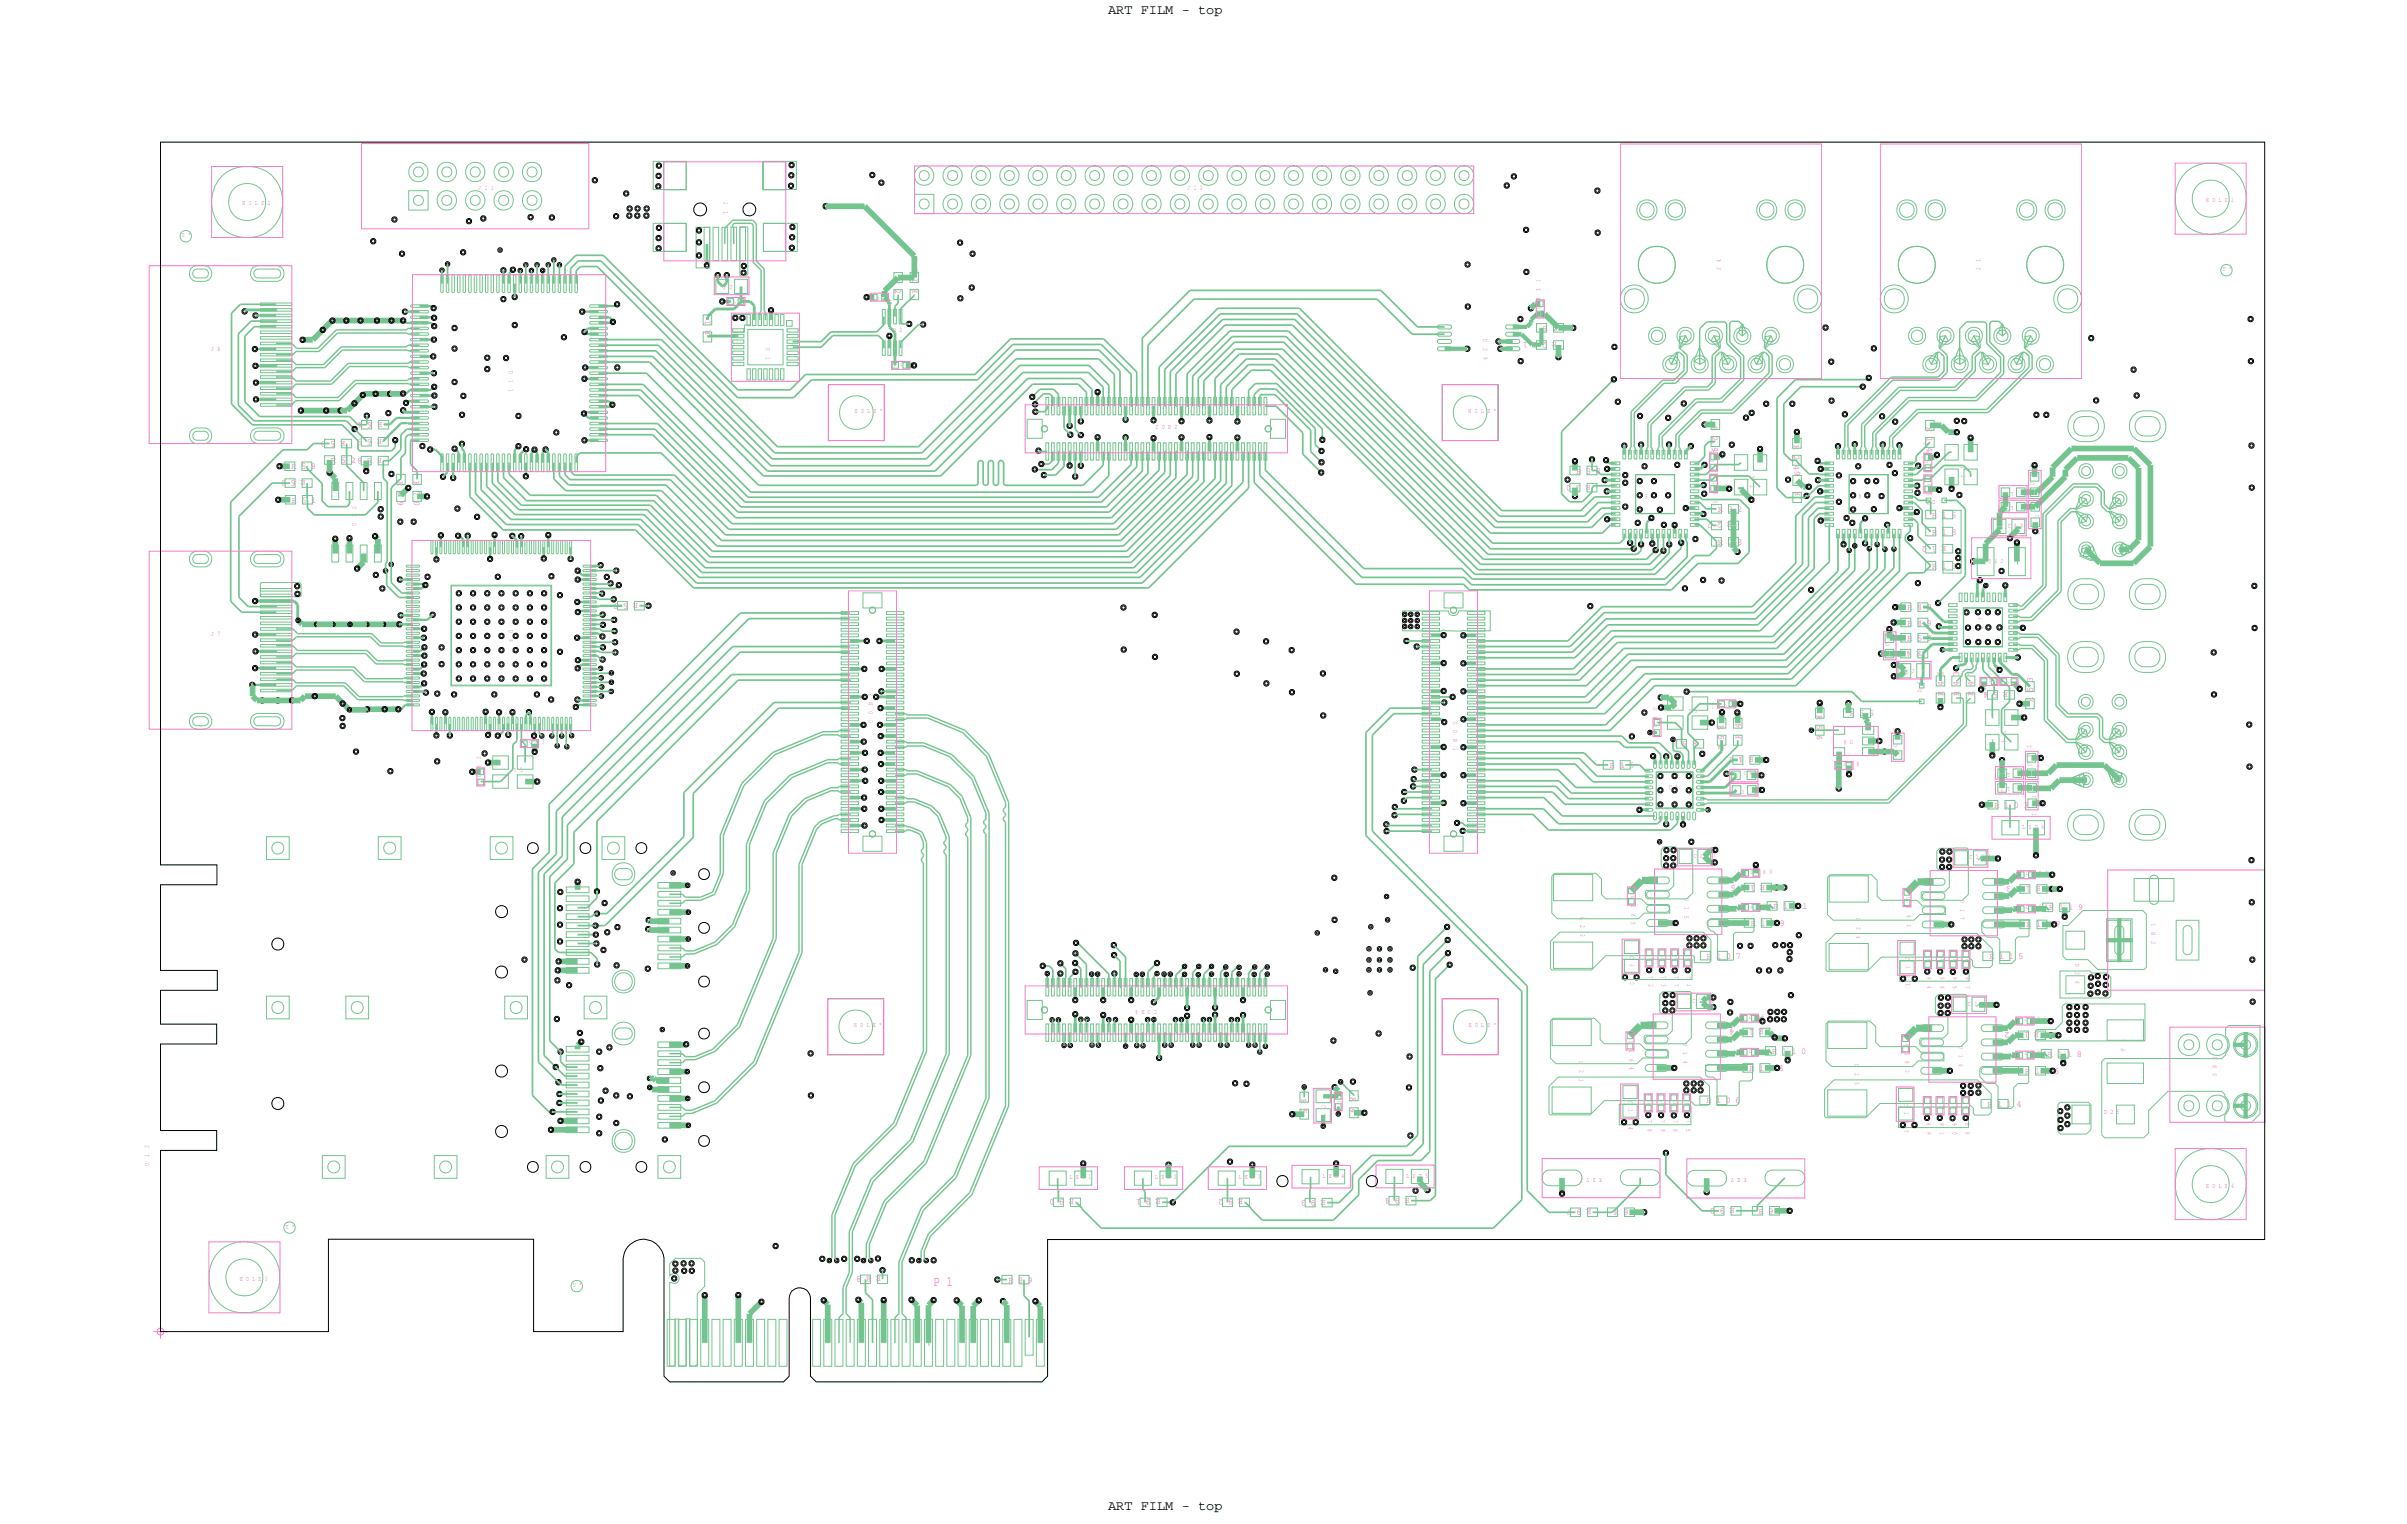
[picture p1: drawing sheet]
<svg xmlns="http://www.w3.org/2000/svg" width="215mm" height="136mm" viewBox="0 0 215 136" stroke-linecap="round" stroke-linejoin="round" font-family="sans-serif">
<defs><g id="words">
<text font-size="1.3" fill="#ff79cb" x="83.5" y="114.9">P 1</text>
<g font-size="1.2">
<text x="99.1" y="1.2">ART FILM - top</text>
<text x="99.1" y="135">ART FILM - top</text>
</g>
<g font-size=".8" fill="#ff79cb">
<text x="63.5" y="30" transform="rotate(-90 63.5 30)">R 1</text>
<text x="80" y="25" transform="rotate(90 80 25)">R 2</text>
<text x="82" y="26.2" transform="rotate(-90 82 26.2)">R 1 2 0</text>
<text x="137.9" y="29.6">R 2 0 0</text>
<text x="139.2" y="30.6" transform="rotate(-180 139.2 30.6)">R 2 0 1</text>
<text x="26" y="41.9">R 5 8</text>
<text x="29.6" y="41.4">R 6 2</text>
<text x="30.8" y="39.4" transform="rotate(-180 30.8 39.4)">R 5 9</text>
<text x="34.1" y="40.9" transform="rotate(-180 34.1 40.9)">R 6 8</text>
<text x="34.1" y="39.2" transform="rotate(-180 34.1 39.2)">R 6 5</text>
<text x="34.2" y="37.7" transform="rotate(-180 34.2 37.7)">R 6 4</text>
<text x="153.1" y="38.1" transform="rotate(90 153.1 38.1)">R 2 9</text>
<text x="160.4" y="39.8" transform="rotate(90 160.4 39.8)">R 2 4</text>
<text x="172.2" y="38.2" transform="rotate(90 172.2 38.2)">R 1 4</text>
<text x="26.1" y="44.9">R 6 1</text>
<text x="27.3" y="42.9" transform="rotate(-180 27.3 42.9)">R 6 0</text>
<text x="35.6" y="43" transform="rotate(90 35.6 43)">R 6 9</text>
<text x="37" y="43" transform="rotate(90 37 43)">R 7 0</text>
<text x="140.9" y="42.3">R 3 8</text>
<text x="142.2" y="43.3" transform="rotate(-180 142.2 43.3)">R 3 0</text>
<text x="153.6" y="45.8">R 3 2</text>
<text x="154.8" y="46.7" transform="rotate(-180 154.8 46.7)">R 2 7</text>
<text x="160.9" y="44.3" transform="rotate(-90 160.9 44.3)">R 1 6</text>
<text x="172.7" y="46.3">R 1 5</text>
<text x="172.7" y="47.8">R 1 8</text>
<text x="57" y="53.9" transform="rotate(-180 57 53.9)">R 5 7</text>
<text x="153.6" y="48.7">R 2 8</text>
<text x="172.7" y="50.8">R 1 3</text>
<text x="174" y="48.8" transform="rotate(-180 174 48.8)">R 1 2</text>
<text x="170.5" y="55.9">R 4 9</text>
<text x="170.5" y="57.3">R 5 0</text>
<text x="170.5" y="54.5">R 4 8</text>
<text x="171.7" y="58.2" transform="rotate(-180 171.7 58.2)">R 4 0</text>
<text x="153.6" y="64.8" transform="rotate(90 153.6 64.8)">R 5 2</text>
<text x="162.4" y="63.9" transform="rotate(90 162.4 63.9)">R 5 6</text>
<text x="165.4" y="64">R 5 5</text>
<text x="173.7" y="62.3" transform="rotate(-90 173.7 62.3)">R 4 5</text>
<text x="175.1" y="62.3" transform="rotate(-90 175.1 62.3)">R 4 3</text>
<text x="176.4" y="62.3" transform="rotate(-90 176.4 62.3)">R 4 7</text>
<text x="179.5" y="61.8" transform="rotate(-180 179.5 61.8)">R 5 4</text>
<text x="181.7" y="62.8" transform="rotate(-90 181.7 62.8)">R 5 3</text>
<text x="143.9" y="68.6">R 4 6</text>
<text x="151.7" y="66.2" transform="rotate(-180 151.7 66.2)">R 5 1</text>
<text x="155.6" y="66" transform="rotate(-90 155.6 66)">R 4 4</text>
<text x="156.7" y="67.7" transform="rotate(-180 156.7 67.7)">R 4 2</text>
<text x="178.3" y="72.2">R 1 0 3</text>
<text x="156.5" y="82.8">R 1 0 9</text>
<text x="157.8" y="79.1" transform="rotate(-180 157.8 79.1)">R 1 0 5</text>
<text x="158.5" y="81.2">R 1 1 1</text>
<text x="181.2" y="82.9">R 1 1 7</text>
<text x="182.4" y="79.2" transform="rotate(-180 182.4 79.2)">R 1 1 3</text>
<text x="183.2" y="81.4">R 1 1 9</text>
<text x="152.6" y="85.7">R 1 0 7</text>
<text x="177.8" y="85.7">R 1 1 5</text>
<text x="156.4" y="95.7">R 1 0 8</text>
<text x="157.6" y="92" transform="rotate(-180 157.6 92)">R 1 0 4</text>
<text x="158.4" y="94.2">R 1 1 0</text>
<text x="181" y="96">R 1 1 6</text>
<text x="182.3" y="92.3" transform="rotate(-180 182.3 92.3)">R 1 1 2</text>
<text x="183.1" y="94.5">R 1 1 8</text>
<text x="116.3" y="98.2" transform="rotate(90 116.3 98.2)">R 5</text>
<text x="120.8" y="98.1" transform="rotate(90 120.8 98.1)">R 4</text>
<text x="152.5" y="98.6">R 1 0 6</text>
<text x="177.7" y="98.9">R 1 1 4</text>
<text x="96" y="107.2" transform="rotate(-180 96 107.2)">R 9 0</text>
<text x="103.7" y="107.2" transform="rotate(-180 103.7 107.2)">R 9 1</text>
<text x="111.1" y="107.2" transform="rotate(-180 111.1 107.2)">R 9 2</text>
<text x="118.5" y="107.2" transform="rotate(-180 118.5 107.2)">R 9 3</text>
<text x="126" y="107" transform="rotate(-180 126 107)">R 9 4</text>
<text x="155.1" y="108" transform="rotate(-180 155.1 108)">R 9 8</text>
<text x="142.2" y="108.1" transform="rotate(-180 142.2 108.1)">R 9 7</text>
<text x="144.3" y="108.6">R 9 6</text>
<text x="157.2" y="108.5">R 9 5</text>
<text x="78.8" y="114.1" transform="rotate(-180 78.8 114.1)">R 8 8</text>
<text x="90.2" y="114.6">R 8 9</text>
</g>
<g font-size=".6" fill="#ff79cb">
<text x="42.8" y="17">J 1 1</text>
<text x="106.2" y="17">J 1 2</text>
<text x="16.3" y="21.2">U *</text>
<text x="21.7" y="18.4">H O L E 2</text>
<text x="64.7" y="18" transform="rotate(90 64.7 18)">J</text>
<text x="64.7" y="18.8" transform="rotate(90 64.7 18.8)">1</text>
<text x="153.8" y="23.4" transform="rotate(-90 153.8 23.4)">4</text>
<text x="177.1" y="23.4" transform="rotate(-90 177.1 23.4)">3</text>
<text x="197.2" y="18.1">H O L E 1</text>
<text x="65.5" y="25.5" transform="rotate(-180 65.5 25.5)">C 4</text>
<text x="65.8" y="26.9" transform="rotate(-180 65.8 26.9)">C 3</text>
<text x="78.6" y="26.5" transform="rotate(-180 78.6 26.5)">C 1</text>
<text x="79.9" y="29.7">U 2</text>
<text x="137.7" y="27.6" transform="rotate(-90 137.7 27.6)">C</text>
<text x="137.7" y="26.8" transform="rotate(-90 137.7 26.8)">4</text>
<text x="137.7" y="26" transform="rotate(-90 137.7 26)">3</text>
<text x="137.7" y="25.2" transform="rotate(-90 137.7 25.2)">1</text>
<text x="153.8" y="24.2" transform="rotate(-90 153.8 24.2)">J</text>
<text x="177.1" y="24.2" transform="rotate(-90 177.1 24.2)">J</text>
<text x="198.7" y="24.3">U *</text>
<text x="18.9" y="31.4">J 8</text>
<text x="45.5" y="33.2" transform="rotate(90 45.5 33.2)">U</text>
<text x="45.5" y="33.9" transform="rotate(90 45.5 33.9)">1</text>
<text x="45.5" y="34.7" transform="rotate(90 45.5 34.7)">1</text>
<text x="68.5" y="31.1" transform="rotate(90 68.5 31.1)">U</text>
<text x="68.5" y="31.9" transform="rotate(90 68.5 31.9)">1</text>
<text x="80.5" y="32.7">C 2</text>
<text x="132.6" y="30.3" transform="rotate(90 132.6 30.3)">U</text>
<text x="132.6" y="31.1" transform="rotate(90 132.6 31.1)">2</text>
<text x="132.6" y="31.9" transform="rotate(90 132.6 31.9)">9</text>
<text x="76.4" y="36.9">H O L E *</text>
<text x="103.3" y="38.4">C O N 2</text>
<text x="131.3" y="36.9">H O L E *</text>
<text x="153.2" y="41.3" transform="rotate(-90 153.2 41.3)">C</text>
<text x="153.2" y="40.5" transform="rotate(-90 153.2 40.5)">5</text>
<text x="153.2" y="39.7" transform="rotate(-90 153.2 39.7)">4</text>
<text x="172.4" y="41.3" transform="rotate(-90 172.4 41.3)">C</text>
<text x="172.4" y="40.6" transform="rotate(-90 172.4 40.6)">2</text>
<text x="172.4" y="39.8" transform="rotate(-90 172.4 39.8)">9</text>
<text x="175.3" y="41.6" transform="rotate(90 175.3 41.6)">Y</text>
<text x="181.9" y="41.7" transform="rotate(-90 181.9 41.7)">8</text>
<text x="31.9" y="47" transform="rotate(-90 31.9 47)">U</text>
<text x="31.9" y="46.2" transform="rotate(-90 31.9 46.2)">1</text>
<text x="31.9" y="45.5" transform="rotate(-90 31.9 45.5)">0</text>
<text x="147.9" y="44.2" transform="rotate(-180 147.9 44.2)">U 5</text>
<text x="153.2" y="43.2" transform="rotate(90 153.2 43.2)">C</text>
<text x="153.2" y="44" transform="rotate(90 153.2 44)">5</text>
<text x="153.2" y="44.8" transform="rotate(90 153.2 44.8)">5</text>
<text x="156.5" y="42.5" transform="rotate(90 156.5 42.5)">Y</text>
<text x="156.5" y="43.3" transform="rotate(90 156.5 43.3)">2</text>
<text x="167" y="44.2" transform="rotate(-180 167 44.2)">U 4</text>
<text x="172.3" y="43.3" transform="rotate(90 172.3 43.3)">C</text>
<text x="172.3" y="44" transform="rotate(90 172.3 44)">3</text>
<text x="172.3" y="44.8" transform="rotate(90 172.3 44.8)">0</text>
<text x="173" y="44.7" transform="rotate(-180 173 44.7)">D 1</text>
<text x="175.3" y="42.4" transform="rotate(90 175.3 42.4)">1</text>
<text x="179.5" y="47.2">C 8 9</text>
<text x="180" y="43.9" transform="rotate(-180 180 43.9)">L 9</text>
<text x="180" y="45.2" transform="rotate(-180 180 45.2)">L 1 0</text>
<text x="181.9" y="43.3" transform="rotate(-90 181.9 43.3)">C</text>
<text x="181.9" y="42.5" transform="rotate(-90 181.9 42.5)">6</text>
<text x="181.9" y="46" transform="rotate(90 181.9 46)">C</text>
<text x="181.9" y="46.8" transform="rotate(90 181.9 46.8)">6</text>
<text x="181.9" y="47.6" transform="rotate(90 181.9 47.6)">9</text>
<text x="189.2" y="45.5" transform="rotate(-90 189.2 45.5)">J</text>
<text x="189.2" y="44.7" transform="rotate(-90 189.2 44.7)">6</text>
<text x="179.1" y="50" transform="rotate(-180 179.1 50)">C 9 0</text>
<text x="18.9" y="56.9">J 7</text>
<text x="45.5" y="56.3" transform="rotate(90 45.5 56.3)">U</text>
<text x="45.5" y="57.1" transform="rotate(90 45.5 57.1)">9</text>
<text x="168.9" y="57.7" transform="rotate(-90 168.9 57.7)">C</text>
<text x="168.9" y="56.9" transform="rotate(-90 168.9 56.9)">7</text>
<text x="168.9" y="56.2" transform="rotate(-90 168.9 56.2)">1</text>
<text x="171.2" y="59.8" transform="rotate(-180 171.2 59.8)">C 7 0</text>
<text x="177.3" y="56.2" transform="rotate(-90 177.3 56.2)">U</text>
<text x="177.3" y="55.4" transform="rotate(-90 177.3 55.4)">7</text>
<text x="78" y="64.6" transform="rotate(-90 78 64.6)">C</text>
<text x="78" y="63.8" transform="rotate(-90 78 63.8)">O</text>
<text x="78" y="63" transform="rotate(-90 78 63)">N</text>
<text x="78" y="62.2" transform="rotate(-90 78 62.2)">3</text>
<text x="129.9" y="64.5" transform="rotate(90 129.9 64.5)">C</text>
<text x="129.9" y="65.3" transform="rotate(90 129.9 65.3)">O</text>
<text x="148.2" y="65" transform="rotate(-90 148.2 65)">C</text>
<text x="148.2" y="64.2" transform="rotate(-90 148.2 64.2)">8</text>
<text x="148.2" y="63.4" transform="rotate(-90 148.2 63.4)">0</text>
<text x="151" y="63.7">Y 3</text>
<text x="154.4" y="62.9" transform="rotate(-180 154.4 62.9)">C 8 1</text>
<text x="169.6" y="65.2" transform="rotate(-90 169.6 65.2)">1</text>
<text x="171.8" y="61.9" transform="rotate(-90 171.8 61.9)">D</text>
<text x="171.8" y="61.1" transform="rotate(-90 171.8 61.1)">3</text>
<text x="177.8" y="60.9">C 8 6</text>
<text x="178.9" y="65.3" transform="rotate(90 178.9 65.3)">Y</text>
<text x="179.6" y="60.9" transform="rotate(-180 179.6 60.9)">C 8 7</text>
<text x="189.2" y="65.3" transform="rotate(-90 189.2 65.3)">5</text>
<text x="43" y="69.4" transform="rotate(-90 43 69.4)">C</text>
<text x="43" y="68.7" transform="rotate(-90 43 68.7)">9</text>
<text x="43" y="67.9" transform="rotate(-90 43 67.9)">2</text>
<text x="45.9" y="69">Y 5</text>
<text x="47.3" y="66.5">C 9 3</text>
<text x="129.9" y="66.1" transform="rotate(90 129.9 66.1)">N</text>
<text x="129.9" y="66.9" transform="rotate(90 129.9 66.9)">1</text>
<text x="149.2" y="70.5">U 6</text>
<text x="155.9" y="69.3">C 6 3</text>
<text x="155.9" y="70.6" transform="rotate(-180 155.9 70.6)">C 7 9</text>
<text x="164.8" y="68.4">C 8 8</text>
<text x="165.6" y="66.2" transform="rotate(-180 165.6 66.2)">U 8</text>
<text x="169.6" y="66.8" transform="rotate(-90 169.6 66.8)">C</text>
<text x="169.6" y="66" transform="rotate(-90 169.6 66)">9</text>
<text x="178.9" y="66.1" transform="rotate(90 178.9 66.1)">4</text>
<text x="179.7" y="69.1" transform="rotate(-180 179.7 69.1)">L 8</text>
<text x="179.7" y="70.4" transform="rotate(-180 179.7 70.4)">L 7</text>
<text x="181.6" y="68.4" transform="rotate(-90 181.6 68.4)">C</text>
<text x="181.6" y="67.6" transform="rotate(-90 181.6 67.6)">6</text>
<text x="181.6" y="66.9" transform="rotate(-90 181.6 66.9)">2</text>
<text x="181.7" y="71.1" transform="rotate(90 181.7 71.1)">C</text>
<text x="181.7" y="71.9" transform="rotate(90 181.7 71.9)">6</text>
<text x="189.2" y="66.1" transform="rotate(-90 189.2 66.1)">J</text>
<text x="151.4" y="76.7">C 1 6 7</text>
<text x="176.1" y="76.8">C 1 8 5</text>
<text x="180.8" y="74.1">L E D 6</text>
<text x="181.7" y="72.7" transform="rotate(90 181.7 72.7)">1</text>
<text x="141.3" y="81.9" transform="rotate(90 141.3 81.9)">L</text>
<text x="141.3" y="82.7" transform="rotate(90 141.3 82.7)">2</text>
<text x="141.3" y="83.5" transform="rotate(90 141.3 83.5)">2</text>
<text x="145.8" y="80.1" transform="rotate(90 145.8 80.1)">C</text>
<text x="145.8" y="80.9" transform="rotate(90 145.8 80.9)">1</text>
<text x="145.8" y="81.7" transform="rotate(90 145.8 81.7)">6</text>
<text x="145.8" y="82.4" transform="rotate(90 145.8 82.4)">5</text>
<text x="150.6" y="80.3" transform="rotate(90 150.6 80.3)">U</text>
<text x="150.6" y="81.1" transform="rotate(90 150.6 81.1)">1</text>
<text x="150.6" y="81.9" transform="rotate(90 150.6 81.9)">5</text>
<text x="156.5" y="78.1">C 1 6 9</text>
<text x="156.5" y="81.1">C 1 8 1</text>
<text x="165.9" y="82" transform="rotate(90 165.9 82)">L</text>
<text x="165.9" y="82.8" transform="rotate(90 165.9 82.8)">2</text>
<text x="165.9" y="83.6" transform="rotate(90 165.9 83.6)">4</text>
<text x="170.4" y="80.2" transform="rotate(90 170.4 80.2)">C</text>
<text x="170.4" y="81" transform="rotate(90 170.4 81)">1</text>
<text x="170.4" y="81.8" transform="rotate(90 170.4 81.8)">8</text>
<text x="170.4" y="82.6" transform="rotate(90 170.4 82.6)">3</text>
<text x="175.2" y="80.4" transform="rotate(90 175.2 80.4)">U</text>
<text x="175.2" y="81.2" transform="rotate(90 175.2 81.2)">1</text>
<text x="175.2" y="82" transform="rotate(90 175.2 82)">7</text>
<text x="181.1" y="81.3">C 1 9 8</text>
<text x="181.1" y="78.2">C 1 9 2</text>
<text x="192.7" y="83.6" transform="rotate(-90 192.7 83.6)">N</text>
<text x="192.7" y="82.8" transform="rotate(-90 192.7 82.8)">1</text>
<text x="145.7" y="85.4" transform="rotate(90 145.7 85.4)">C</text>
<text x="145.7" y="86.2" transform="rotate(90 145.7 86.2)">1</text>
<text x="145.7" y="87" transform="rotate(90 145.7 87)">7</text>
<text x="145.7" y="87.8" transform="rotate(90 145.7 87.8)">0</text>
<text x="147.4" y="85.6" transform="rotate(90 147.4 85.6)">C</text>
<text x="147.4" y="86.4" transform="rotate(90 147.4 86.4)">1</text>
<text x="147.4" y="87.2" transform="rotate(90 147.4 87.2)">7</text>
<text x="147.4" y="88" transform="rotate(90 147.4 88)">2</text>
<text x="148.5" y="85.6" transform="rotate(90 148.5 85.6)">C</text>
<text x="148.5" y="86.4" transform="rotate(90 148.5 86.4)">1</text>
<text x="148.5" y="87.2" transform="rotate(90 148.5 87.2)">7</text>
<text x="148.5" y="88" transform="rotate(90 148.5 88)">3</text>
<text x="149.7" y="85.6" transform="rotate(90 149.7 85.6)">C</text>
<text x="149.7" y="86.4" transform="rotate(90 149.7 86.4)">1</text>
<text x="149.7" y="87.2" transform="rotate(90 149.7 87.2)">7</text>
<text x="149.7" y="88" transform="rotate(90 149.7 88)">7</text>
<text x="150.8" y="85.6" transform="rotate(90 150.8 85.6)">C</text>
<text x="150.8" y="86.4" transform="rotate(90 150.8 86.4)">1</text>
<text x="150.8" y="87.2" transform="rotate(90 150.8 87.2)">7</text>
<text x="150.8" y="88" transform="rotate(90 150.8 88)">1</text>
<text x="151.3" y="89.6">C 1 6 6</text>
<text x="170.4" y="85.5" transform="rotate(90 170.4 85.5)">C</text>
<text x="170.4" y="86.3" transform="rotate(90 170.4 86.3)">1</text>
<text x="170.4" y="87.1" transform="rotate(90 170.4 87.1)">9</text>
<text x="170.4" y="87.9" transform="rotate(90 170.4 87.9)">3</text>
<text x="172.3" y="85.7" transform="rotate(90 172.3 85.7)">C</text>
<text x="172.3" y="86.5" transform="rotate(90 172.3 86.5)">1</text>
<text x="172.3" y="87.3" transform="rotate(90 172.3 87.3)">9</text>
<text x="172.3" y="88.1" transform="rotate(90 172.3 88.1)">4</text>
<text x="173.4" y="85.7" transform="rotate(90 173.4 85.7)">C</text>
<text x="173.4" y="86.5" transform="rotate(90 173.4 86.5)">1</text>
<text x="173.4" y="87.3" transform="rotate(90 173.4 87.3)">9</text>
<text x="173.4" y="88.1" transform="rotate(90 173.4 88.1)">6</text>
<text x="174.6" y="85.7" transform="rotate(90 174.6 85.7)">C</text>
<text x="174.6" y="86.5" transform="rotate(90 174.6 86.5)">1</text>
<text x="174.6" y="87.3" transform="rotate(90 174.6 87.3)">9</text>
<text x="174.6" y="88.1" transform="rotate(90 174.6 88.1)">5</text>
<text x="175.7" y="85.7" transform="rotate(90 175.7 85.7)">C</text>
<text x="175.7" y="86.5" transform="rotate(90 175.7 86.5)">1</text>
<text x="175.7" y="87.3" transform="rotate(90 175.7 87.3)">9</text>
<text x="175.7" y="88.1" transform="rotate(90 175.7 88.1)">7</text>
<text x="175.9" y="89.9">C 1 8 4</text>
<text x="185.5" y="86.1" transform="rotate(90 185.5 86.1)">D</text>
<text x="185.5" y="86.9" transform="rotate(90 185.5 86.9)">2</text>
<text x="185.5" y="87.7" transform="rotate(90 185.5 87.7)">6</text>
<text x="192.7" y="84.4" transform="rotate(-90 192.7 84.4)">C</text>
<text x="76.4" y="91.8">H O L E *</text>
<text x="103.4" y="90.2" transform="rotate(-180 103.4 90.2)">C O N 4</text>
<text x="131.3" y="91.8">H O L E *</text>
<text x="141.2" y="94.9" transform="rotate(90 141.2 94.9)">L</text>
<text x="141.2" y="95.7" transform="rotate(90 141.2 95.7)">2</text>
<text x="145.7" y="93" transform="rotate(90 145.7 93)">C</text>
<text x="145.7" y="93.8" transform="rotate(90 145.7 93.8)">1</text>
<text x="145.7" y="94.6" transform="rotate(90 145.7 94.6)">6</text>
<text x="145.7" y="95.4" transform="rotate(90 145.7 95.4)">4</text>
<text x="150.5" y="93.2" transform="rotate(90 150.5 93.2)">U</text>
<text x="150.5" y="94" transform="rotate(90 150.5 94)">1</text>
<text x="150.5" y="94.8" transform="rotate(90 150.5 94.8)">4</text>
<text x="156.4" y="94.1">C 1 8 0</text>
<text x="156.4" y="91">C 1 6 8</text>
<text x="165.8" y="95.1" transform="rotate(90 165.8 95.1)">L</text>
<text x="165.8" y="95.9" transform="rotate(90 165.8 95.9)">2</text>
<text x="170.3" y="93.3" transform="rotate(90 170.3 93.3)">C</text>
<text x="170.3" y="94.1" transform="rotate(90 170.3 94.1)">1</text>
<text x="170.3" y="94.9" transform="rotate(90 170.3 94.9)">8</text>
<text x="170.3" y="95.7" transform="rotate(90 170.3 95.7)">2</text>
<text x="175.1" y="93.5" transform="rotate(90 175.1 93.5)">U</text>
<text x="175.1" y="94.3" transform="rotate(90 175.1 94.3)">1</text>
<text x="175.1" y="95.1" transform="rotate(90 175.1 95.1)">6</text>
<text x="181" y="94.3">C 1 9 9</text>
<text x="181" y="91.3">C 1 8 6</text>
<text x="190" y="93.9" transform="rotate(-90 190 93.9)">F</text>
<text x="190" y="93.1" transform="rotate(-90 190 93.1)">2</text>
<text x="198.2" y="95.4" transform="rotate(-90 198.2 95.4)">W</text>
<text x="198.2" y="94.6" transform="rotate(-90 198.2 94.6)">1</text>
<text x="118.2" y="98.8" transform="rotate(90 118.2 98.8)">C</text>
<text x="118.2" y="99.5" transform="rotate(90 118.2 99.5)">5</text>
<text x="119.6" y="98.4" transform="rotate(90 119.6 98.4)">C</text>
<text x="119.6" y="99.2" transform="rotate(90 119.6 99.2)">6</text>
<text x="141.2" y="96.5" transform="rotate(90 141.2 96.5)">1</text>
<text x="145.6" y="98.4" transform="rotate(90 145.6 98.4)">C</text>
<text x="145.6" y="99.2" transform="rotate(90 145.6 99.2)">1</text>
<text x="145.6" y="99.9" transform="rotate(90 145.6 99.9)">7</text>
<text x="145.6" y="100.7" transform="rotate(90 145.6 100.7)">4</text>
<text x="147.3" y="98.6" transform="rotate(90 147.3 98.6)">C</text>
<text x="147.3" y="99.4" transform="rotate(90 147.3 99.4)">1</text>
<text x="147.3" y="100.1" transform="rotate(90 147.3 100.1)">7</text>
<text x="147.3" y="100.9" transform="rotate(90 147.3 100.9)">8</text>
<text x="148.5" y="98.6" transform="rotate(90 148.5 98.6)">C</text>
<text x="148.5" y="99.4" transform="rotate(90 148.5 99.4)">1</text>
<text x="148.5" y="100.1" transform="rotate(90 148.5 100.1)">7</text>
<text x="148.5" y="100.9" transform="rotate(90 148.5 100.9)">9</text>
<text x="149.6" y="98.6" transform="rotate(90 149.6 98.6)">C</text>
<text x="149.6" y="99.4" transform="rotate(90 149.6 99.4)">1</text>
<text x="149.6" y="100.1" transform="rotate(90 149.6 100.1)">7</text>
<text x="149.6" y="100.9" transform="rotate(90 149.6 100.9)">6</text>
<text x="150.7" y="98.6" transform="rotate(90 150.7 98.6)">C</text>
<text x="150.7" y="99.4" transform="rotate(90 150.7 99.4)">1</text>
<text x="150.7" y="100.1" transform="rotate(90 150.7 100.1)">7</text>
<text x="150.7" y="100.9" transform="rotate(90 150.7 100.9)">5</text>
<text x="165.8" y="96.7" transform="rotate(90 165.8 96.7)">3</text>
<text x="170.2" y="98.6" transform="rotate(90 170.2 98.6)">C</text>
<text x="170.2" y="99.4" transform="rotate(90 170.2 99.4)">1</text>
<text x="170.2" y="100.2" transform="rotate(90 170.2 100.2)">8</text>
<text x="170.2" y="101" transform="rotate(90 170.2 101)">7</text>
<text x="172.3" y="98.8" transform="rotate(90 172.3 98.8)">C</text>
<text x="172.3" y="99.6" transform="rotate(90 172.3 99.6)">1</text>
<text x="172.3" y="100.4" transform="rotate(90 172.3 100.4)">8</text>
<text x="172.3" y="101.2" transform="rotate(90 172.3 101.2)">9</text>
<text x="173.4" y="98.8" transform="rotate(90 173.4 98.8)">C</text>
<text x="173.4" y="99.6" transform="rotate(90 173.4 99.6)">1</text>
<text x="173.4" y="100.4" transform="rotate(90 173.4 100.4)">9</text>
<text x="173.4" y="101.2" transform="rotate(90 173.4 101.2)">1</text>
<text x="174.5" y="98.8" transform="rotate(90 174.5 98.8)">C</text>
<text x="174.5" y="99.6" transform="rotate(90 174.5 99.6)">1</text>
<text x="174.5" y="100.4" transform="rotate(90 174.5 100.4)">9</text>
<text x="174.5" y="101.2" transform="rotate(90 174.5 101.2)">0</text>
<text x="175.7" y="98.8" transform="rotate(90 175.7 98.8)">C</text>
<text x="175.7" y="99.6" transform="rotate(90 175.7 99.6)">1</text>
<text x="175.7" y="100.4" transform="rotate(90 175.7 100.4)">8</text>
<text x="175.7" y="101.2" transform="rotate(90 175.7 101.2)">8</text>
<text x="188.1" y="99.6">D 2 5</text>
<text x="198.2" y="96.2" transform="rotate(-90 198.2 96.2)">S</text>
<text x="13.3" y="104.2" transform="rotate(-90 13.3 104.2)">U</text>
<text x="13.3" y="103.4" transform="rotate(-90 13.3 103.4)">1</text>
<text x="13.3" y="102.6" transform="rotate(-90 13.3 102.6)">2</text>
<text x="95.6" y="105.4">L E D 1</text>
<text x="103.3" y="105.4">L E D 2</text>
<text x="110.8" y="105.4">L E D 3</text>
<text x="118.2" y="105.3">L E D 4</text>
<text x="125.7" y="105.3">L E D 5</text>
<text x="143.2" y="105.3" transform="rotate(-180 143.2 105.3)">K E Y 2</text>
<text x="156.1" y="105.3" transform="rotate(-180 156.1 105.3)">K E Y 1</text>
<text x="197.2" y="106.1">H O L E 4</text>
<text x="25.5" y="109.8">U *</text>
<text x="21.4" y="114.5">H O L E 3</text>
<text x="51.2" y="115.1">U *</text>
</g>
</g></defs>
<!-- layer: Drawing Origin -->
<path d="M13.7 119h1.3M14.1 118.8l.2-.1 .3 .1 .1 .2-.1 .2-.3 .1-.2-.1-.1-.2zM14.3 118.4v1.3" fill="none" stroke="#ff79cb" stroke-width=".09"/>
<!-- layer: Nets -->
<g fill="none" stroke="#74c48f" stroke-width=".09">
<path d="M36.5 17h1.8v1.8h-1.8zM58.4 20h2.9v2.5h-2.9zM58.4 14.4h2.9v2.5h-2.9zM59.3 20h2v2.5h-2zM59.3 14.5h2v2.5h-2zM68.2 14.4h3v2.5h-3zM68.2 20h2v2.5h-2zM68.2 14.5h2v2.5h-2zM68.2 20h3.1v2.5h-3.1zM81.8 17.4h1.7v1.7h-1.7zM17.2 38.4a1.38 1.38 0 0 1 1.7 .2 .7 .7 0 0 1-.7 1h-.6a.7 .7 0 0 1-.6-.5 .7 .7 0 0 1 .2-.7zM17.2 23.9a1.38 1.38 0 0 1 1.7 .2 .7 .7 0 0 1-.7 1h-.6a.7 .7 0 0 1-.6-.5 .7 .7 0 0 1 .2-.7z"/>
<path d="M17.4 38.6l.8-.1 .3 .1 .1 .2v.3l-.1 .2h-.3h-.8l-.2-.2v-.3zM17.4 24.1l.8-.1 .3 .1 .1 .2v.3l-.1 .2h-.3h-.8l-.2-.2v-.3zM22.7 38.4l.4-.2h1.6a.7 .7 0 0 1 .7 .7 .7 .7 0 0 1-.7 .7h-1.6a.7 .7 0 0 1-.7-.5 .7 .7 0 0 1 .3-.7zM22.7 23.9l.4-.2h1.6a.7 .7 0 0 1 .7 .7 .7 .7 0 0 1-.7 .7h-1.6a.7 .7 0 0 1-.7-.5 .7 .7 0 0 1 .3-.7zM22.8 38.6l.3-.1h1.6l.2 .1 .2 .2v.3l-.2 .2h-.2h-1.6h-.3l-.1-.2v-.3zM22.8 24.1l.3-.1h1.6l.2 .1 .2 .2v.3l-.2 .2h-.2h-1.6h-.3l-.1-.2v-.3zM23.3 30.1h2.8v.2h-2.8zM23.3 29.1h2.8v.2h-2.8zM23.3 28.6h2.8v.2h-2.8zM23.3 29.6h2.8v.2h-2.8zM23.3 35.6h2.8v.2h-2.8zM23.3 34.1h2.8v.2h-2.8z"/>
<path d="M23.3 32.6h2.8v.2h-2.8zM23.3 31.1h2.8v.2h-2.8zM23.3 28.1h2.8v.2h-2.8zM23.3 27.6h2.8v.2h-2.8zM23.3 27.1h2.8v.2h-2.8zM23.3 32.1h2.8v.2h-2.8zM23.3 33.1h2.8v.2h-2.8zM23.3 33.6h2.8v.2h-2.8zM23.3 34.6h2.8v.2h-2.8zM23.3 35.1h2.8v.2h-2.8zM23.3 36.1h2.8v.2h-2.8zM23.3 30.6h2.8v.2h-2.8z"/>
<path d="M23.3 31.6h2.8v.2h-2.8zM29 39.3h.9v.7h-.9zM30.5 39.3h.9v.7h-.9zM32.3 39.1h.9v.8h-.9zM32.3 37.6h.9v.7h-.9zM33.8 39.1h.9v.8h-.9zM33.8 37.6h.9v.7h-.9zM36.7 34.8l1.5-.1 .1 .2-1.5 .1zM36.7 35.8l1.5-.1 .1 .2-1.5 .1zM36.7 28.8l1.5-.1 .1 .2-1.5 .1zM36.7 31.8l1.5-.1 .1 .2-1.5 .1zM36.7 27.3l1.5-.1 .1 .2-1.5 .1z"/>
<path d="M36.7 38.3l1.5-.1 .1 .2-1.5 .1zM36.7 38.8l1.5-.1 .1 .2-1.5 .1zM36.7 36.3l1.5-.1 .1 .2-1.5 .1zM36.7 27.8l1.5-.1 .1 .2-1.5 .1zM36.7 37.8l1.5-.1 .1 .2-1.5 .1zM36.7 37.3l1.5-.1 .1 .2-1.5 .1zM36.7 39.3l1.5-.1 .1 .2-1.5 .1zM36.7 30.8l1.5-.1 .1 .2-1.5 .1zM36.7 31.3l1.5-.1 .1 .2-1.5 .1zM36.7 32.3l1.5-.1 .1 .2-1.5 .1zM36.7 32.8l1.5-.1 .1 .2-1.5 .1zM36.7 33.8l1.5-.1 .1 .2-1.5 .1z"/>
<path d="M36.7 34.3l1.5-.1 .1 .2-1.5 .1zM36.7 29.3l1.5-.1 .1 .2-1.5 .1zM36.7 29.8l1.5-.1 .1 .2-1.5 .1zM36.7 36.8l1.5-.1 .1 .2-1.5 .1zM36.7 33.3l1.5-.1 .1 .2-1.5 .1zM36.7 35.3l1.5-.1 .1 .2-1.5 .1zM36.7 28.3l1.5-.1 .1 .2-1.5 .1zM36.7 30.3l1.5-.1 .1 .2-1.5 .1zM39.5 24.6l.1 .1v1.4l-.2-.1zM40 24.6l.1 .1v1.4l-.2-.1zM40.5 24.6l.1 .1v1.4l-.2-.1zM41 24.6l.1 .1v1.4l-.2-.1z"/>
<path d="M41.5 24.6l.1 .1v1.4l-.2-.1zM42 24.6l.1 .1v1.4l-.2-.1zM42.5 24.6l.1 .1v1.4l-.2-.1zM43 24.6l.1 .1v1.4l-.2-.1zM43.5 24.6l.1 .1v1.4l-.2-.1zM44 24.6l.1 .1v1.4l-.2-.1zM44.5 24.6l.1 .1v1.4l-.2-.1zM45 24.6l.1 .1v1.4l-.2-.1zM45.5 24.6l.1 .1v1.4l-.2-.1zM46 24.6l.1 .1v1.4l-.2-.1zM46.5 24.6l.1 .1v1.4l-.2-.1zM47 24.6l.1 .1v1.4l-.2-.1z"/>
<path d="M47.5 24.6l.1 .1v1.4l-.2-.1zM48 24.6l.1 .1v1.4l-.2-.1zM48.5 24.6l.1 .1v1.4l-.2-.1zM49 24.6l.1 .1v1.4l-.2-.1zM49.5 24.6l.1 .1v1.4l-.2-.1zM50 24.6l.1 .1v1.4l-.2-.1zM50.5 24.6l.1 .1v1.4l-.2-.1zM51 24.6l.1 .1v1.4l-.2-.1zM51.5 24.6l.1 .1v1.4l-.2-.1zM52.7 33.3l1.5-.1 .1 .2-1.5 .1zM52.7 30.3l1.5-.1 .1 .2-1.5 .1zM52.7 30.8l1.5-.1 .1 .2-1.5 .1z"/>
<path d="M52.7 38.8l1.5-.1 .1 .2-1.5 .1zM52.7 31.3l1.5-.1 .1 .2-1.5 .1zM52.7 31.8l1.5-.1 .1 .2-1.5 .1zM52.7 32.3l1.5-.1 .1 .2-1.5 .1zM52.7 34.3l1.5-.1 .1 .2-1.5 .1zM52.7 34.8l1.5-.1 .1 .2-1.5 .1zM52.7 35.3l1.5-.1 .1 .2-1.5 .1zM52.7 37.8l1.5-.1 .1 .2-1.5 .1zM52.7 38.3l1.5-.1 .1 .2-1.5 .1zM52.7 37.3l1.5-.1 .1 .2-1.5 .1zM52.7 36.8l1.5-.1 .1 .2-1.5 .1zM52.7 36.3l1.5-.1 .1 .2-1.5 .1z"/>
<path d="M52.7 35.8l1.5-.1 .1 .2-1.5 .1zM52.7 33.8l1.5-.1 .1 .2-1.5 .1zM52.7 29.8l1.5-.1 .1 .2-1.5 .1zM52.7 29.3l1.5-.1 .1 .2-1.5 .1zM52.7 28.8l1.5-.1 .1 .2-1.5 .1zM52.7 28.3l1.5-.1 .1 .2-1.5 .1zM52.7 27.3l1.5-.1 .1 .2-1.5 .1zM52.7 39.3l1.5-.1 .1 .2-1.5 .1zM52.7 27.8l1.5-.1 .1 .2-1.5 .1zM52.7 32.8l1.5-.1 .1 .2-1.5 .1zM62.2 20.3h1.2v3.6h-1.2zM62.9 29.7h.7v.9h-.7z"/>
<path d="M62.9 28.2h.7v.8h-.7zM62.9 20.3h.5v3h-.5zM63.7 20.3h.5v3h-.5zM64 25h1.1v1.2h-1.1zM64.5 20.3h.5v3h-.5zM65.1 26.7h.5v.5h-.5zM65.3 20.3h.5v3h-.5zM65.5 32.4h1v.3h-1zM65.5 31.9h1v.3h-1zM65.5 31.4h1v.3h-1zM65.5 30.9h1v.3h-1zM65.5 30.4h1v.3h-1z"/>
<path d="M65.5 29.4h1v.3h-1zM65.5 29.9h1v.3h-1zM65.6 28.1h1.5v1h-.6v.6l-1.1-.1v-1.3zM65.7 25h1.1v1.2h-1.1zM66 26.7h.5v.5h-.5zM66.1 20.3h.8v4.2l-.2 .2h-.6zM66.1 20.3h.5v3h-.5zM66.8 33h.3v1h-.3zM66.8 28.1h.3v1h-.3zM66.9 29.5h3.1v3.1h-3.1zM67.3 33h.3v1h-.3zM67.3 28.1h.3v1h-.3z"/>
<path d="M67.8 33h.3v1h-.3zM67.8 28.1h.3v1h-.3zM68.3 33h.3v1h-.3zM68.3 28.1h.3v1h-.3zM68.8 33h.3v1h-.3zM68.8 28.1h.3v1h-.3zM69.3 33h.3v1h-.3zM69.3 28.1h.3v1h-.3zM69.8 33h.3v1h-.3zM69.8 28.1h.3v1h-.3zM70.3 28.6h.5v.6h-.5zM70.4 29.4h1v.3h-1z"/>
<path d="M70.4 29.9h1v.3h-1zM70.4 31.4h1v.3h-1zM70.4 31.9h1v.3h-1zM70.4 32.4h1v.3h-1zM70.4 30.4h1v.3h-1zM70.4 30.9h1v.3h-1zM74.1 34.4h5v5h-5zM77.9 26.3h.5v.5h-.5zM78.8 26.3h.5v.5h-.5zM78.9 27.7h.2v1.2h-.2zM78.9 30.5h.2v1.3h-.2zM79.4 30.5h.2v1.3h-.2z"/>
<path d="M79.4 27.7h.2v1.2h-.2zM79.8 32.4h.5v.5h-.5zM79.9 27.7h.2v1.2h-.2zM79.9 30.5h.2v1.3h-.2zM79.9 25.9h.8v.9h-.8zM79.9 24.4h.8v.9h-.8zM80.4 27.7h.2v1.2h-.2zM80.4 30.5h.2v1.3h-.2zM80.7 32.4h.5v.5h-.5zM81.4 25.9h.7v.9h-.7zM81.4 24.4h.7v.9h-.7zM91.8 37.5h1.4v1.7h-1.4z"/>
<path d="M93.2 38.1h.2h.2v.2v.2l-.2 .1-.2-.1-.1-.2zM93.5 39.6h.2v1.5h-.2zM93.5 35.5h.2v1.6h-.2zM94 39.6h.2v1.5h-.2zM94 35.5h.2v1.6h-.2zM94.5 35.5h.2v1.6h-.2zM94.5 39.6h.2v1.5h-.2zM95 35.5h.2v1.6h-.2zM95 39.6h.2v1.5h-.2zM95.5 39.6h.2v1.5h-.2zM95.5 35.5h.2v1.6h-.2zM96 35.5h.2v1.6h-.2z"/>
<path d="M96 39.6h.2v1.5h-.2zM96.5 35.5h.2v1.6h-.2zM96.5 39.6h.2v1.5h-.2zM97 35.5h.2v1.6h-.2zM97 39.6h.2v1.5h-.2zM97.5 35.5h.2v1.6h-.2zM97.5 39.6h.2v1.5h-.2zM98 39.6h.2v1.5h-.2zM98 35.5h.2v1.6h-.2zM98.5 39.6h.2v1.5h-.2zM98.5 35.5h.2v1.6h-.2zM99 35.5h.2v1.6h-.2z"/>
<path d="M99 39.6h.2v1.5h-.2zM99.5 35.5h.2v1.6h-.2zM99.5 39.6h.2v1.5h-.2zM100 35.5h.2v1.6h-.2zM100 39.6h.2v1.5h-.2zM100.5 39.6h.2v1.5h-.2zM100.5 35.5h.2v1.6h-.2zM101 39.6h.2v1.5h-.2zM101 35.5h.2v1.6h-.2zM101.5 39.6h.2v1.5h-.2zM101.5 35.5h.2v1.6h-.2zM102 39.6h.2v1.5h-.2z"/>
<path d="M102 35.5h.2v1.6h-.2zM102.5 39.6h.2v1.5h-.2zM102.5 35.5h.2v1.6h-.2zM103 39.6h.2v1.5h-.2zM103 35.5h.2v1.6h-.2zM103.5 39.6h.2v1.5h-.2zM103.5 35.5h.2v1.6h-.2zM104 39.6h.2v1.5h-.2zM104 35.5h.2v1.6h-.2zM104.5 39.6h.2v1.5h-.2zM104.5 35.5h.2v1.6h-.2zM105 39.6h.2v1.5h-.2z"/>
<path d="M105 35.5h.2v1.6h-.2zM105.5 39.6h.2v1.5h-.2zM105.5 35.5h.2v1.6h-.2zM106 39.6h.2v1.5h-.2zM106 35.5h.2v1.6h-.2zM106.5 39.6h.2v1.5h-.2zM106.5 35.5h.2v1.6h-.2zM107 39.6h.2v1.5h-.2zM107 35.5h.2v1.6h-.2zM107.5 39.6h.2v1.5h-.2zM107.5 35.5h.2v1.6h-.2zM108 39.6h.2v1.5h-.2z"/>
<path d="M108 35.5h.2v1.6h-.2zM108.5 39.6h.2v1.5h-.2zM108.5 35.5h.2v1.6h-.2zM109 39.6h.2v1.5h-.2zM109 35.5h.2v1.6h-.2zM109.5 39.6h.2v1.5h-.2zM109.5 35.5h.2v1.6h-.2zM110 39.6h.2v1.5h-.2zM110 35.5h.2v1.6h-.2zM110.5 39.6h.2v1.5h-.2zM110.5 35.5h.2v1.6h-.2zM111 39.6h.2v1.5h-.2z"/>
<path d="M111 35.5h.2v1.6h-.2zM111.5 39.6h.2v1.5h-.2zM111.5 35.5h.2v1.6h-.2zM112 39.6h.2v1.5h-.2zM112 35.5h.2v1.6h-.2zM112.5 39.6h.2v1.5h-.2zM112.5 35.5h.2v1.6h-.2zM113 39.6h.2v1.5h-.2zM113 35.5h.2v1.6h-.2zM113.2 38.1h.2h.2v.2v.2l-.2 .1-.2-.1-.1-.2zM113.6 37.5h1.3v1.7h-1.3zM128.5 30.4l.2-.1h.9l.1 .1v.2l-.1 .1h-.9l-.2-.1z"/>
<path d="M128.5 31.1l.2-.1h.9l.1 .1v.2h-.1h-.9h-.2zM128.5 29.8l.2-.1h.9l.1 .1v.2h-.1h-.9h-.2zM128.5 29.1l.2-.1h.9l.1 .1v.2l-.1 .1h-.9l-.2-.1zM128.9 34.4h5v5h-5zM134.6 31.1l.2-.1h.9l.1 .1v.2h-.1h-.9h-.2zM134.6 30.4l.2-.1h.9l.1 .1v.2l-.1 .1h-.9l-.2-.1zM134.6 29.8l.2-.1h.9l.1 .1v.2h-.1h-.9h-.2zM134.6 29.1l.2-.1h.9l.1 .1v.2l-.1 .1h-.9l-.2-.1zM137.3 30.5h.9v.7h-.9zM137.3 28.9h.9v.8h-.9zM137.4 26.9h.5v.5h-.5zM137.4 27.8h.5v.5h-.5z"/>
<path d="M138.9 28.9h.9v.8h-.9zM138.9 30.5h.9v.7h-.9zM149.2 32.1l.7-.6h.1l-.1 1-.5 .1zM150.2 30.1l.5-.1 .2 .5-.8 .6zM151.9 31.1h.1l.5 1.2-.6 .3-.5-.3zM153 37.5h.7v.9h-.7zM153 39h.7v.9h-.7zM153.2 30l.5 .1 .1 .9-.1 .1-.7-.6zM153.9 31.5l.8 .6-.2 .5-.5-.1zM155.7 29h.1l.3 .7-.3 .3-.4-.3zM156.8 32.1l.7-.6h.1l-.1 1-.5 .1zM157.8 30.1l.5-.1 .2 .5-.8 .6z"/>
<path d="M160.2 39.2h.8v.9h-.8zM172.1 37.6h.8v.9h-.8zM172.1 39.1h.8v.9h-.8zM172.4 32.1l.7-.6h.1v1l-.6 .1zM173.4 30.1l.5-.1 .3 .5-.8 .6zM173.9 39.7h1.2v1.4h-1.2zM175.1 31.1h.1l.5 1.2-.5 .3-.5-.3zM175.6 39.7h1.2v1.4h-1.2zM176.4 30l.6 .1v.9v.1l-.8-.6zM177.2 31.5l.8 .6-.3 .5-.5-.1zM178.9 29h.2l.3 .7-.4 .3-.4-.3zM180 32.1l.7-.6h.1v1l-.5 .1z"/>
<path d="M181 30.1l.5-.1 .3 .5-.8 .6zM185.2 37.2a2.08 2.08 0 0 1 2.6 0 1.39 1.39 0 0 1 .2 1.5 1.39 1.39 0 0 1-1.3 .8 1.47 1.47 0 0 1-1.8-1.4v-.5zM185.5 37.6a1.45 1.45 0 0 1 1.9 0 .88 .88 0 0 1-.7 1.4h-.5a.87 .87 0 0 1-.8-.5 .87 .87 0 0 1 .1-.9zM190.7 37.2a2.08 2.08 0 0 1 2.6 0 1.39 1.39 0 0 1 .2 1.5 1.39 1.39 0 0 1-1.3 .8 1.47 1.47 0 0 1-1.8-1.4v-.5zM191 37.6a1.45 1.45 0 0 1 1.9 0 .88 .88 0 0 1-.7 1.4h-.5a.87 .87 0 0 1-.8-.5 .87 .87 0 0 1 .1-.9zM17.2 49.4a1.38 1.38 0 0 1 1.7 .2 .7 .7 0 0 1-.7 1.1h-.6a.7 .7 0 0 1-.6-.5 .7 .7 0 0 1 .2-.8zM17.4 49.7l.8-.1 .3 .1 .1 .1v.3l-.1 .2-.3 .1-.8-.1-.2-.2v-.3zM22.7 49.4l.4-.1h1.6a.7 .7 0 0 1 .7 .7 .7 .7 0 0 1-.7 .7h-1.6a.7 .7 0 0 1-.7-.5 .7 .7 0 0 1 .3-.8zM22.8 49.7l.3-.1h1.6l.2 .1 .2 .1v.3l-.2 .2-.2 .1h-1.6l-.3-.1-.1-.2v-.3zM23.3 54.6h2.8v.2h-2.8zM23.3 54.1h2.8v.2h-2.8zM23.3 55.6h2.8v.2h-2.8z"/>
<path d="M23.3 55.1h2.8v.2h-2.8zM23.3 59.6h2.8v.2h-2.8zM23.3 58.1h2.8v.2h-2.8zM23.3 56.6h2.8v.2h-2.8zM23.3 53.6h2.8v.2h-2.8zM23.3 53.1h2.8v.2h-2.8zM23.3 52.6h2.8v.2h-2.8zM23.3 57.6h2.8v.2h-2.8zM23.3 58.6h2.8v.2h-2.8zM23.3 59.1h2.8v.2h-2.8zM23.3 56.1h2.8v.2h-2.8zM23.3 57.1h2.8v.2h-2.8z"/>
<path d="M23.4 52.1h3.4l.1 .1v1l-.1 .1h-3.5v-1.1zM25.5 41.3h.8v.8h-.8zM25.5 42.8h.9v.8h-.9zM25.5 44.3h.9v.8h-.9zM27 41.3h.9v.8h-.9zM27 42.8h.9v.8h-.9zM27 44.3h.9v.8h-.9zM29 40.7h.9v.8h-.9zM29.7 48.7h.6v1.5h-.6zM29.7 43.1h.6v1.5h-.6zM30.5 40.7h.9v.8h-.9zM30.9 48.7h.6v1.5h-.6z"/>
<path d="M30.9 43.1h.6v1.5h-.6zM32.2 48.7h.6v1.5h-.6zM32.2 43.1h.6v1.5h-.6zM32.3 40.8h.9v.8h-.9zM33.5 48.7h.6v1.5h-.6zM33.5 43.1h.6v1.5h-.6zM33.8 40.8h.9v.8h-.9zM35.5 42.4h.7v.9h-.7zM35.5 43.9h.7v.9h-.7zM36.4 55.3h1l.1 .1-.1 .1h-1l-.1-.1zM36.4 51.7h1l.1 .1-.1 .1h-1l-.1-.1zM36.4 58.5h1l.1 .1-.1 .1h-1l-.1-.1z"/>
<path d="M36.4 56.1h1l.1 .1-.1 .1h-1l-.1-.1zM36.4 56.9h1l.1 .1-.1 .1h-1l-.1-.1zM36.4 53.7h1l.1 .1-.1 .1h-1l-.1-.1zM36.4 54.1h1l.1 .1-.1 .1h-1l-.1-.1zM36.4 54.5h1l.1 .1-.1 .1h-1l-.1-.1zM36.4 56.5h1l.1 .1-.1 .1h-1l-.1-.1zM36.4 50.5h1l.1 .1-.1 .1h-1l-.1-.1zM36.4 50.9h1l.1 .1-.1 .1h-1l-.1-.1zM36.4 51.3h1l.1 .1-.1 .1h-1l-.1-.1zM36.4 58.1h1l.1 .1-.1 .1h-1l-.1-.1zM36.4 59.7h1l.1 .1-.1 .1h-1l-.1-.1zM36.4 55.7h1l.1 .1-.1 .1h-1l-.1-.1z"/>
<path d="M36.4 52.1h1l.1 .1-.1 .1h-1l-.1-.1zM36.4 52.5h1l.1 .1-.1 .1h-1l-.1-.1zM36.4 54.9h1l.1 .1-.1 .1h-1l-.1-.1zM36.4 53.3h1l.1 .1-.1 .1h-1l-.1-.1zM36.4 52.9h1l.1 .1-.1 .1h-1l-.1-.1zM36.4 58.9h1l.1 .1-.1 .1h-1l-.1-.1zM36.4 59.3h1l.1 .1-.1 .1h-1l-.1-.1zM36.4 57.3h1l.1 .1-.1 .1h-1l-.1-.1zM36.4 57.7h1l.1 .1-.1 .1h-1l-.1-.1zM36.9 43.9h.8v.9h-.8zM36.9 42.4h.8v.9h-.8zM38.5 48.4l.1-.1 .1 .1v1l-.1 .1-.1-.1z"/>
<path d="M38.9 48.4l.1-.1 .1 .1v1l-.1 .1-.1-.1zM39.3 48.4l.1-.1 .1 .1v1l-.1 .1-.1-.1zM39.5 40.6l.1 .1v1.4l-.2-.1zM39.7 48.4l.1-.1 .1 .1v1l-.1 .1-.1-.1zM40 40.6l.1 .1v1.4l-.2-.1zM40.1 48.4l.1-.1 .1 .1v1l-.1 .1-.1-.1zM40.3 52.3h9v9h-9zM40.4 52.4h8.8v8.8h-8.8zM40.5 40.6l.1 .1v1.4l-.2-.1zM40.5 48.4l.1-.1 .1 .1v1l-.1 .1-.1-.1zM40.9 48.4l.1-.1 .1 .1v1l-.1 .1-.1-.1zM41 40.6l.1 .1v1.4l-.2-.1z"/>
<path d="M41.3 48.4l.1-.1 .1 .1v1l-.1 .1-.1-.1zM41.5 40.6l.1 .1v1.4l-.2-.1zM41.7 48.4l.1-.1 .1 .1v1l-.1 .1-.1-.1zM42 40.6l.1 .1v1.4l-.2-.1zM42.1 48.4l.1-.1 .1 .1v1l-.1 .1-.1-.1zM42.5 40.6l.1 .1v1.4l-.2-.1zM42.5 48.4l.1-.1 .1 .1v1l-.1 .1-.1-.1zM42.9 48.4l.1-.1 .1 .1v1l-.1 .1-.1-.1zM43 40.6l.1 .1v1.4l-.2-.1zM43.3 48.4l.1-.1 .1 .1v1l-.1 .1-.1-.1zM43.5 40.6l.1 .1v1.4l-.2-.1zM43.7 48.4l.1-.1 .1 .1v1l-.1 .1-.1-.1z"/>
<path d="M44 40.6l.1 .1v1.4l-.2-.1zM44.1 48.4l.1-.1 .1 .1v1l-.1 .1-.1-.1zM44.5 40.6l.1 .1v1.4l-.2-.1zM44.5 48.4l.1-.1 .1 .1v1l-.1 .1-.1-.1zM44.9 48.4l.1-.1 .1 .1v1l-.1 .1-.1-.1zM45 40.6l.1 .1v1.4l-.2-.1zM45.3 48.4l.1-.1 .1 .1v1l-.1 .1-.1-.1zM45.5 40.6l.1 .1v1.4l-.2-.1zM45.7 48.4l.1-.1 .1 .1v1l-.1 .1-.1-.1zM46 40.6l.1 .1v1.4l-.2-.1zM46.1 48.4l.1-.1 .1 .1v1l-.1 .1-.1-.1zM46.5 40.6l.1 .1v1.4l-.2-.1z"/>
<path d="M46.5 48.4l.1-.1 .1 .1v1l-.1 .1-.1-.1zM46.9 48.4l.1-.1 .1 .1v1l-.1 .1-.1-.1zM47 40.6l.1 .1v1.4l-.2-.1zM47.3 48.4l.1-.1 .1 .1v1l-.1 .1-.1-.1zM47.5 40.6l.1 .1v1.4l-.2-.1zM47.7 48.4l.1-.1 .1 .1v1l-.1 .1-.1-.1zM48 40.6l.1 .1v1.4l-.2-.1zM48.1 48.4l.1-.1 .1 .1v1l-.1 .1-.1-.1zM48.5 40.6l.1 .1v1.4l-.2-.1zM48.5 48.4l.1-.1 .1 .1v1l-.1 .1-.1-.1zM48.9 48.4l.1-.1 .1 .1v1l-.1 .1-.1-.1zM49 40.6l.1 .1v1.4l-.2-.1z"/>
<path d="M49.3 48.4l.1-.1 .1 .1v1l-.1 .1-.1-.1zM49.5 40.6l.1 .1v1.4l-.2-.1zM49.7 48.4l.1-.1 .1 .1v1l-.1 .1-.1-.1zM50 40.6l.1 .1v1.4l-.2-.1zM50.1 48.4l.1-.1 .1 .1v1l-.1 .1-.1-.1zM50.5 40.6l.1 .1v1.4l-.2-.1zM50.5 48.4l.1-.1 .1 .1v1l-.1 .1-.1-.1zM50.9 48.4l.1-.1 .1 .1v1l-.1 .1-.1-.1zM51 40.6l.1 .1v1.4l-.2-.1zM51.5 40.6l.1 .1v1.4l-.2-.1zM52.2 56.9h1l.1 .1-.1 .1h-1l-.1-.1zM52.2 51.7h1l.1 .1-.1 .1h-1l-.1-.1z"/>
<path d="M52.2 58.9h1l.1 .1-.1 .1h-1l-.1-.1zM52.2 53.7h1l.1 .1-.1 .1h-1l-.1-.1zM52.2 52.1h1l.1 .1-.1 .1h-1l-.1-.1zM52.2 52.5h1l.1 .1-.1 .1h-1l-.1-.1zM52.2 58.1h1l.1 .1-.1 .1h-1l-.1-.1zM52.2 58.5h1l.1 .1-.1 .1h-1l-.1-.1zM52.2 59.7h1l.1 .1-.1 .1h-1l-.1-.1zM52.2 52.9h1l.1 .1-.1 .1h-1l-.1-.1zM52.2 53.3h1l.1 .1-.1 .1h-1l-.1-.1zM52.2 54.9h1l.1 .1-.1 .1h-1l-.1-.1zM52.2 55.3h1l.1 .1-.1 .1h-1l-.1-.1zM52.2 55.7h1l.1 .1-.1 .1h-1l-.1-.1z"/>
<path d="M52.2 56.1h1l.1 .1-.1 .1h-1l-.1-.1zM52.2 57.3h1l.1 .1-.1 .1h-1l-.1-.1zM52.2 57.7h1l.1 .1-.1 .1h-1l-.1-.1zM52.2 50.9h1l.1 .1-.1 .1h-1l-.1-.1zM52.2 50.5h1l.1 .1-.1 .1h-1l-.1-.1zM52.2 59.3h1l.1 .1-.1 .1h-1l-.1-.1zM52.2 56.5h1l.1 .1-.1 .1h-1l-.1-.1zM52.2 54.5h1l.1 .1-.1 .1h-1l-.1-.1zM52.2 51.3h1l.1 .1-.1 .1h-1l-.1-.1zM52.2 54.1h1l.1 .1-.1 .1h-1l-.1-.1zM55.2 53.8h.9v.7h-.9zM56.7 53.8h.9v.7h-.9z"/>
<path d="M75.2 58.7h1.5v.2h-1.5zM75.2 59.2h1.5v.2h-1.5zM75.2 55.7h1.5v.2h-1.5zM75.2 56.2h1.5v.2h-1.5zM75.2 56.7h1.5v.2h-1.5zM75.2 59.7h1.5v.2h-1.5zM75.2 57.2h1.5v.2h-1.5zM75.2 55.2h1.5v.2h-1.5zM75.2 57.7h1.5v.2h-1.5zM75.2 54.7h1.5v.2h-1.5zM75.2 58.2h1.5v.2h-1.5zM77.1 53h1.7v1.3h-1.7z"/>
<path d="M77.8 54.4l.2-.1 .2 .1 .1 .1-.1 .2-.2 .1-.2-.1-.1-.2zM79.2 58.2h1.6v.2h-1.6zM79.2 55.7h1.6v.2h-1.6zM79.2 57.7h1.6v.2h-1.6zM79.2 59.7h1.6v.2h-1.6zM79.2 57.2h1.6v.2h-1.6zM79.2 55.2h1.6v.2h-1.6zM79.2 54.7h1.6v.2h-1.6zM79.2 58.7h1.6v.2h-1.6zM79.2 59.2h1.6v.2h-1.6zM79.2 56.7h1.6v.2h-1.6zM79.2 56.2h1.6v.2h-1.6z"/>
<path d="M125.4 54.6h4.1a.48 .48 0 0 0 .4 .4 .48 .48 0 0 0 .5-.4h2.8v1.8l-2.4-.1-.2 .1-1.6-.1-.2 .1h-3.4zM127.1 59.7h1.6v.2h-1.6zM127.1 58.7h1.6v.2h-1.6zM127.1 58.2h1.6v.2h-1.6zM127.1 59.2h1.6v.2h-1.6zM127.1 56.7h1.6v.2h-1.6zM127.1 57.2h1.6v.2h-1.6zM127.1 57.7h1.6v.2h-1.6zM127.1 56.2h1.6v.2h-1.6zM127.1 55.7h1.6v.2h-1.6zM127.1 55.2h1.6v.2h-1.6zM127.1 54.7h1.6v.2h-1.6z"/>
<path d="M129.1 53h1.7v1.3h-1.7zM129.7 54.4l.2-.1 .2 .1 .1 .1-.1 .2-.2 .1-.2-.1v-.2zM131.2 59.2h1.5v.2h-1.5zM131.2 56.7h1.5v.2h-1.5zM131.2 59.7h1.5v.2h-1.5zM131.2 57.2h1.5v.2h-1.5zM131.2 57.7h1.5v.2h-1.5zM131.2 58.2h1.5v.2h-1.5zM131.2 58.7h1.5v.2h-1.5zM131.2 56.2h1.5v.2h-1.5zM131.2 55.7h1.5v.2h-1.5zM131.2 55.2h1.5v.2h-1.5z"/>
<path d="M131.2 54.7h1.5v.2h-1.5zM140.3 43.2h.9v.8h-.9zM140.3 41.7h.9v.7h-.9zM141.9 41.7h.9v.7h-.9zM141.9 43.2h.9v.8h-.9zM144 41.3h.8v.2h-.8zM144 43.3h.8v.2h-.8zM144 42.3h.8v.2h-.8zM144 46.8h.8v.2h-.8zM144 44.3h.8v.2h-.8zM144 44.8h.8v.2h-.8zM144 45.3h.8v.2h-.8z"/>
<path d="M144 45.8h.8v.2h-.8zM144 42.8h.8v.2h-.8zM144 43.8h.8v.2h-.8zM144 46.3h.8v.2h-.8zM144 41.8h.8v.2h-.8zM145.1 40.3h.2v.7h-.2zM145.1 47.3h.2v.8h-.2zM145.6 40.3h.2v.7h-.2zM145.6 47.3h.2v.8h-.2zM146.1 40.3h.2v.7h-.2zM146.1 47.3h.2v.8h-.2zM146.2 42.4h3.5v3.5h-3.5z"/>
<path d="M146.6 40.3h.2v.7h-.2zM146.6 47.3h.2v.8h-.2zM147.1 47.3h.2v.8h-.2zM147.1 40.3h.2v.7h-.2zM147.6 40.3h.2v.7h-.2zM147.6 47.3h.2v.8h-.2zM148.1 40.3h.2v.7h-.2zM148.1 47.3h.2v.8h-.2zM148.6 40.3h.2v.7h-.2zM148.6 47.3h.2v.8h-.2zM149.1 40.3h.2v.7h-.2zM149.1 47.3h.2v.8h-.2z"/>
<path d="M149.6 40.3h.2v.7h-.2zM149.6 47.3h.2v.8h-.2zM150.1 40.3h.2v.7h-.2zM150.1 47.3h.2v.8h-.2zM150.6 40.3h.2v.7h-.2zM150.6 47.3h.2v.8h-.2zM151.1 43.8h.8v.2h-.8zM151.1 46.3h.8v.2h-.8zM151.1 41.3h.8v.2h-.8zM151.1 42.3h.8v.2h-.8zM151.1 42.8h.8v.2h-.8zM151.1 44.8h.8v.2h-.8z"/>
<path d="M151.1 41.8h.8v.2h-.8zM151.1 43.3h.8v.2h-.8zM151.1 46.8h.8v.2h-.8zM151.1 44.3h.8v.2h-.8zM151.1 45.3h.8v.2h-.8zM151.1 45.8h.8v.2h-.8zM152.9 43.4h.5v.5h-.5zM152.9 42.5h.5v.5h-.5zM152.9 40.6h.5v.5h-.5zM152.9 41.5h.5v.5h-.5zM153 45.1h.9v.8h-.9zM153 48h.9v.8h-.9z"/>
<path d="M153 46.6h.9v.7h-.9zM154.5 46.6h.9v.7h-.9zM154.5 48h.9v.8h-.9zM154.5 45.1h.9v.8h-.9zM155 42.8h1.2v1.4h-1.2zM155 40.6h1.2v1.4h-1.2zM156.7 40.6h1.2v1.4h-1.2zM156.7 42.8h1.2v1.4h-1.2zM160.2 40.7h.8v.9h-.8zM160.3 44h.7v.9h-.7zM160.3 42.5h.7v.9h-.7zM163.1 41.3h.8v.2h-.8z"/>
<path d="M163.1 43.3h.8v.2h-.8zM163.1 42.3h.8v.2h-.8zM163.1 46.8h.8v.2h-.8zM163.1 44.3h.8v.2h-.8zM163.1 44.8h.8v.2h-.8zM163.1 45.3h.8v.2h-.8zM163.1 45.8h.8v.2h-.8zM163.1 43.8h.8v.2h-.8zM163.1 46.3h.8v.2h-.8zM163.1 41.8h.8v.2h-.8zM163.1 42.8h.8v.2h-.8zM164.2 40.3h.2v.7h-.2z"/>
<path d="M164.2 47.3h.2v.8h-.2zM164.7 40.3h.2v.7h-.2zM164.7 47.3h.2v.8h-.2zM165.2 40.3h.2v.7h-.2zM165.2 47.3h.2v.8h-.2zM165.3 42.4h3.5v3.5h-3.5zM165.7 40.3h.2v.7h-.2zM165.7 47.3h.2v.8h-.2zM166.2 47.3h.2v.8h-.2zM166.2 40.3h.2v.7h-.2zM166.7 40.3h.2v.7h-.2zM166.7 47.3h.2v.8h-.2z"/>
<path d="M167.2 40.3h.2v.7h-.2zM167.2 47.3h.2v.8h-.2zM167.7 40.3h.2v.7h-.2zM167.7 47.3h.2v.8h-.2zM168.2 40.3h.2v.7h-.2zM168.2 47.3h.2v.8h-.2zM168.5 56.7h.8v.7h-.8zM168.5 58h.8v.8h-.8zM168.7 40.3h.2v.7h-.2zM168.7 47.3h.2v.8h-.2zM169.2 40.3h.2v.7h-.2zM169.2 47.3h.2v.8h-.2z"/>
<path d="M169.7 59.3h1.1v1.3h-1.1zM169.7 40.3h.2v.7h-.2zM169.7 47.3h.2v.8h-.2zM169.9 58h.9v.8h-.9zM169.9 55.3h.9v.7h-.9zM169.9 56.6h.9v.8h-.9zM169.9 53.9h.9v.7h-.9zM170.2 43.8h.8v.2h-.8zM170.2 46.3h.8v.2h-.8zM170.2 41.3h.8v.2h-.8zM170.2 42.3h.8v.2h-.8zM170.2 42.8h.8v.2h-.8z"/>
<path d="M170.2 44.3h.8v.2h-.8zM170.2 44.8h.8v.2h-.8zM170.2 41.8h.8v.2h-.8zM170.2 43.3h.8v.2h-.8zM170.2 46.8h.8v.2h-.8zM170.2 45.8h.8v.2h-.8zM170.2 45.3h.8v.2h-.8zM171.3 59.3h1.2v1.3h-1.2zM171.4 58h.9v.8h-.9zM171.4 53.9h.9v.7h-.9zM171.4 55.3h.9v.7h-.9zM171.4 56.6h.9v.8h-.9z"/>
<path d="M172.1 43.5h.5v.5h-.5zM172.1 42.5h.5v.5h-.5zM172.1 40.6h.5v.5h-.5zM172.1 41.5h.5v.6h-.5zM172.1 48.7h.9v.7h-.9zM172.1 45.6h.9v.8h-.9zM172.1 47.1h.9v.8h-.9zM172.1 50.2h.9v.7h-.9zM172.2 44.5h.4v.4h-.4zM173.6 44.5h.4v.4h-.4zM173.7 50.2h.9v.7h-.9zM173.7 45.6h.9v.8h-.9z"/>
<path d="M173.7 47.1h.9v.8h-.9zM173.7 48.7h.9v.7h-.9zM173.7 45.6h1.6v5.6h-1.6zM173.9 41.9h1.2v1.4h-1.2zM174.2 55h.7v.2h-.7zM174.2 54.5h.7v.2h-.7zM174.2 54h.7v.2h-.7zM174.2 57.5h.7v.2h-.7zM174.2 58h.7v.2h-.7zM174.2 55.5h.7v.2h-.7zM174.2 56.5h.7v.2h-.7zM174.2 57h.7v.2h-.7z"/>
<path d="M174.2 56h.7v.2h-.7zM175.1 53h.3v.8h-.3zM175.1 58.4h.3v.7h-.3zM175.5 54.3h3.5v3.5h-3.5zM175.5 54.4h3.5v3.4h-3.5zM175.6 41.9h1.2v1.4h-1.2zM175.6 53h.3v.8h-.3zM175.6 58.4h.3v.7h-.3zM176.1 53h.3v.8h-.3zM176.1 58.4h.3v.7h-.3zM176.6 58.4h.3v.7h-.3zM176.6 53h.3v.8h-.3z"/>
<path d="M176.7 48.9h1.5v2.5h-1.5zM177.1 53h.3v.8h-.3zM177.1 58.4h.3v.7h-.3zM177.6 53h.3v.8h-.3zM177.6 58.4h.3v.7h-.3zM178.1 53h.3v.8h-.3zM178.1 58.4h.3v.7h-.3zM178.2 46.4h1.1v1.3h-1.1zM178.6 53h.3v.8h-.3zM178.6 58.4h.3v.7h-.3zM178.9 43.6h.8v.8h-.8zM178.9 44.9h.8v.8h-.8z"/>
<path d="M179.1 58.4h.3v.7h-.3zM179.1 53h.3v.8h-.3zM179.5 48.9h1.5v2.5h-1.5zM179.6 58h.7v.2h-.7zM179.6 57h.7v.2h-.7zM179.6 55.5h.7v.2h-.7zM179.6 54.5h.7v.2h-.7zM179.6 57.5h.7v.2h-.7zM179.6 56.5h.7v.2h-.7zM179.6 55h.7v.2h-.7zM179.6 54h.7v.2h-.7zM179.6 56h.7v.2h-.7z"/>
<path d="M179.9 46.4h1.1v1.3h-1.1zM180.3 43.6h.7v.8h-.7zM180.3 44.9h.7v.8h-.7zM181.5 42.2h.8v.8h-.8zM181.5 43.6h.8v.8h-.8zM181.6 46.3h.7v.8h-.7zM181.6 44.9h.7v.8h-.7zM185.2 57.8a2.08 2.08 0 0 1 2.5 0 1.39 1.39 0 0 1 .3 1.5 1.39 1.39 0 0 1-1.3 .8 1.47 1.47 0 0 1-1.9-1.4l.1-.5zM185.2 52.2a2.08 2.08 0 0 1 2.6 0 1.39 1.39 0 0 1 .2 1.5 1.39 1.39 0 0 1-1.3 .8 1.47 1.47 0 0 1-1.8-1.4v-.5zM185.5 58.2a1.45 1.45 0 0 1 1.9 0 .88 .88 0 0 1-.7 1.4h-.5a.87 .87 0 0 1-.8-.5 .87 .87 0 0 1 .1-.9zM185.5 52.6a1.45 1.45 0 0 1 1.9 0 .88 .88 0 0 1-.7 1.4h-.5a.87 .87 0 0 1-.8-.5 .87 .87 0 0 1 .1-.9zM185.6 45.7l1 .4-.1 .5-.5 .2-.5-1.1z"/>
<path d="M186 44.4l.5 .2 .1 .5-1 .4h-.1zM186.1 49.1l.7-.2 .4 .8-.1 .4h-.3l-.9-.4zM186.4 49.1l.7-.2 .4 .8-.1 .4h-.3l-.9-.4zM188.6 45.7l1 .4-.1 .5-.5 .2-.5-1.1zM189 44.4l.5 .2 .1 .5-1 .4h-.1zM189.7 48.6l.9 .4v.1l-.1 .2-.8 .3-.3-.5zM190.7 57.8a2.08 2.08 0 0 1 2.5 0 1.39 1.39 0 0 1 .3 1.5 1.39 1.39 0 0 1-1.3 .8 1.47 1.47 0 0 1-1.9-1.4l.1-.5zM190.7 52.2a2.08 2.08 0 0 1 2.6 0 1.39 1.39 0 0 1 .2 1.5 1.39 1.39 0 0 1-1.3 .8 1.47 1.47 0 0 1-1.8-1.4v-.5zM191 58.2a1.45 1.45 0 0 1 1.9 0 .88 .88 0 0 1-.7 1.4h-.5a.87 .87 0 0 1-.8-.5 .87 .87 0 0 1 .1-.9zM191 52.6a1.45 1.45 0 0 1 1.9 0 .88 .88 0 0 1-.7 1.4h-.5a.87 .87 0 0 1-.8-.5 .87 .87 0 0 1 .1-.9zM17.2 63.9a1.38 1.38 0 0 1 1.7 .2 .7 .7 0 0 1-.7 1.1h-.6a.7 .7 0 0 1-.6-.5 .7 .7 0 0 1 .2-.8zM17.4 64.2l.8-.1 .3 .1 .1 .1v.3l-.1 .2-.3 .1-.8-.1-.2-.2v-.3z"/>
<path d="M22.7 63.9l.4-.1h1.6a.7 .7 0 0 1 .7 .7 .7 .7 0 0 1-.7 .7h-1.6a.7 .7 0 0 1-.7-.5 .7 .7 0 0 1 .3-.8zM22.8 64.2l.3-.1h1.6l.2 .1 .2 .1v.3l-.2 .2-.2 .1h-1.6l-.3-.1-.1-.2v-.3zM23.3 61.1h2.8v.2h-2.8zM23.3 60.1h2.8v.2h-2.8zM23.3 60.6h2.8v.2h-2.8zM23.3 61.6h2.8v.2h-2.8zM23.8 74.8h2.1v2h-2.1zM33.8 74.8h2.1v2h-2.1zM36.4 60.1h1l.1 .1-.1 .1h-1l-.1-.1zM36.4 61.7h1l.1 .1-.1 .1h-1l-.1-.1zM36.4 62.9h1l.1 .1-.1 .1h-1l-.1-.1zM36.4 61.3h1l.1 .1-.1 .1h-1l-.1-.1z"/>
<path d="M36.4 60.5h1l.1 .1-.1 .1h-1l-.1-.1zM36.4 60.9h1l.1 .1-.1 .1h-1l-.1-.1zM36.4 62.1h1l.1 .1-.1 .1h-1l-.1-.1zM36.4 62.5h1l.1 .1-.1 .1h-1l-.1-.1zM38.5 64.2l.1-.1 .1 .1v1l-.1 .1-.1-.1zM38.9 64.2l.1-.1 .1 .1v1l-.1 .1-.1-.1zM39.3 64.2l.1-.1 .1 .1v1l-.1 .1-.1-.1zM39.7 64.2l.1-.1 .1 .1v1l-.1 .1-.1-.1zM40.1 64.2l.1-.1 .1 .1v1l-.1 .1-.1-.1zM40.5 64.2l.1-.1 .1 .1v1l-.1 .1-.1-.1zM40.9 64.2l.1-.1 .1 .1v1l-.1 .1-.1-.1zM41.3 64.2l.1-.1 .1 .1v1l-.1 .1-.1-.1z"/>
<path d="M41.7 64.2l.1-.1 .1 .1v1l-.1 .1-.1-.1zM42.1 64.2l.1-.1 .1 .1v1l-.1 .1-.1-.1zM42.5 64.2l.1-.1 .1 .1v1l-.1 .1-.1-.1zM42.7 68.7h.5v.5h-.5zM42.7 69.6h.5v.6h-.5zM42.9 64.2l.1-.1 .1 .1v1l-.1 .1-.1-.1zM43.3 64.2l.1-.1 .1 .1v1l-.1 .1-.1-.1zM43.7 64.2l.1-.1 .1 .1v1l-.1 .1-.1-.1zM43.8 74.8h2.1v2h-2.1zM44 67.6h1.4v1.2h-1.4zM44 69.3h1.4v1.2h-1.4zM44.1 64.2l.1-.1 .1 .1v1l-.1 .1-.1-.1z"/>
<path d="M44.5 64.2l.1-.1 .1 .1v1l-.1 .1-.1-.1zM44.9 64.2l.1-.1 .1 .1v1l-.1 .1-.1-.1zM45.3 64.2l.1-.1 .1 .1v1l-.1 .1-.1-.1zM45.7 64.2l.1-.1 .1 .1v1l-.1 .1-.1-.1zM46.1 64.2l.1-.1 .1 .1v1l-.1 .1-.1-.1zM46.2 69.3h1.4v1.2h-1.4zM46.2 67.6h1.4v1.2h-1.4zM46.5 64.2l.1-.1 .1 .1v1l-.1 .1-.1-.1zM46.6 66.2h.5v.5h-.5zM46.9 64.2l.1-.1 .1 .1v1l-.1 .1-.1-.1zM47.3 64.2l.1-.1 .1 .1v1l-.1 .1-.1-.1zM47.5 66.2h.5v.5h-.5z"/>
<path d="M47.7 64.2l.1-.1 .1 .1v1l-.1 .1-.1-.1zM48.1 64.2l.1-.1 .1 .1v1l-.1 .1-.1-.1zM48.5 64.2l.1-.1 .1 .1v1l-.1 .1-.1-.1zM48.9 64.2l.1-.1 .1 .1v1l-.1 .1-.1-.1zM49.3 64.2l.1-.1 .1 .1v1l-.1 .1-.1-.1zM49.7 64.2l.1-.1 .1 .1v1l-.1 .1-.1-.1zM50.1 64.2l.1-.1 .1 .1v1l-.1 .1-.1-.1zM50.5 64.2l.1-.1 .1 .1v1l-.1 .1-.1-.1zM50.6 79.3h2.1v.5h-2.1zM50.9 64.2l.1-.1 .1 .1v1l-.1 .1-.1-.1zM52.2 62.5h1l.1 .1-.1 .1h-1l-.1-.1zM52.2 60.1h1l.1 .1-.1 .1h-1l-.1-.1z"/>
<path d="M52.2 60.5h1l.1 .1-.1 .1h-1l-.1-.1zM52.2 60.9h1l.1 .1-.1 .1h-1l-.1-.1zM52.2 61.3h1l.1 .1-.1 .1h-1l-.1-.1zM52.2 61.7h1l.1 .1-.1 .1h-1l-.1-.1zM52.2 62.1h1l.1 .1-.1 .1h-1l-.1-.1zM52.2 62.9h1l.1 .1-.1 .1h-1l-.1-.1zM53.8 74.8h2.1v2h-2.1zM55.1 77.7l.3-.1h.6l.3 .1 .2 .3v.3l-.2 .2-.3 .1h-.6l-.3-.1-.1-.2v-.3zM58.8 78.9h2.1v.5h-2.1zM58.8 79.7h2.1v.5h-2.1zM75.2 74.2h1.5v.2h-1.5zM75.2 69.2h1.5v.2h-1.5z"/>
<path d="M75.2 71.7h1.5v.2h-1.5zM75.2 63.7h1.5v.2h-1.5zM75.2 64.2h1.5v.2h-1.5zM75.2 66.7h1.5v.2h-1.5zM75.2 61.2h1.5v.2h-1.5zM75.2 61.7h1.5v.2h-1.5zM75.2 73.7h1.5v.2h-1.5zM75.2 68.7h1.5v.2h-1.5zM75.2 69.7h1.5v.2h-1.5zM75.2 71.2h1.5v.2h-1.5zM75.2 72.2h1.5v.2h-1.5zM75.2 64.7h1.5v.2h-1.5z"/>
<path d="M75.2 66.2h1.5v.2h-1.5zM75.2 67.2h1.5v.2h-1.5zM75.2 62.2h1.5v.2h-1.5zM75.2 63.2h1.5v.2h-1.5zM75.2 62.7h1.5v.2h-1.5zM75.2 60.2h1.5v.2h-1.5zM75.2 68.2h1.5v.2h-1.5zM75.2 67.7h1.5v.2h-1.5zM75.2 60.7h1.5v.2h-1.5zM75.2 65.2h1.5v.2h-1.5zM75.2 65.7h1.5v.2h-1.5zM75.2 73.2h1.5v.2h-1.5z"/>
<path d="M75.2 72.7h1.5v.2h-1.5zM75.2 70.2h1.5v.2h-1.5zM75.2 70.7h1.5v.2h-1.5zM77.1 74.7h1.7v1.4h-1.7zM77.8 74.4l.2-.1 .2 .1 .1 .1-.1 .2-.2 .1-.2-.1-.1-.2zM79.2 72.7h1.6v.2h-1.6zM79.2 67.7h1.6v.2h-1.6zM79.2 70.2h1.6v.2h-1.6zM79.2 65.2h1.6v.2h-1.6zM79.2 60.2h1.6v.2h-1.6zM79.2 60.7h1.6v.2h-1.6zM79.2 62.7h1.6v.2h-1.6z"/>
<path d="M79.2 73.2h1.6v.2h-1.6zM79.2 68.2h1.6v.2h-1.6zM79.2 69.7h1.6v.2h-1.6zM79.2 70.7h1.6v.2h-1.6zM79.2 72.2h1.6v.2h-1.6zM79.2 63.2h1.6v.2h-1.6zM79.2 64.7h1.6v.2h-1.6zM79.2 65.7h1.6v.2h-1.6zM79.2 67.2h1.6v.2h-1.6zM79.2 62.2h1.6v.2h-1.6zM79.2 61.2h1.6v.2h-1.6zM79.2 73.7h1.6v.2h-1.6z"/>
<path d="M79.2 74.2h1.6v.2h-1.6zM79.2 61.7h1.6v.2h-1.6zM79.2 71.2h1.6v.2h-1.6zM79.2 71.7h1.6v.2h-1.6zM79.2 66.2h1.6v.2h-1.6zM79.2 66.7h1.6v.2h-1.6zM79.2 68.7h1.6v.2h-1.6zM79.2 69.2h1.6v.2h-1.6zM79.2 63.7h1.6v.2h-1.6zM79.2 64.2h1.6v.2h-1.6zM127.1 73.2h1.6v.2h-1.6zM127.1 68.2h1.6v.2h-1.6z"/>
<path d="M127.1 66.2h1.6v.2h-1.6zM127.1 65.7h1.6v.2h-1.6zM127.1 65.2h1.6v.2h-1.6zM127.1 64.7h1.6v.2h-1.6zM127.1 61.2h1.6v.2h-1.6zM127.1 60.7h1.6v.2h-1.6zM127.1 60.2h1.6v.2h-1.6zM127.1 74.2h1.6v.2h-1.6zM127.1 73.7h1.6v.2h-1.6zM127.1 71.7h1.6v.2h-1.6zM127.1 69.2h1.6v.2h-1.6zM127.1 66.7h1.6v.2h-1.6z"/>
<path d="M127.1 64.2h1.6v.2h-1.6zM127.1 61.7h1.6v.2h-1.6zM127.1 62.7h1.6v.2h-1.6zM127.1 62.2h1.6v.2h-1.6zM127.1 63.7h1.6v.2h-1.6zM127.1 63.2h1.6v.2h-1.6zM127.1 68.7h1.6v.2h-1.6zM127.1 69.7h1.6v.2h-1.6zM127.1 71.2h1.6v.2h-1.6zM127.1 70.7h1.6v.2h-1.6zM127.1 70.2h1.6v.2h-1.6zM127.1 72.7h1.6v.2h-1.6z"/>
<path d="M127.1 72.2h1.6v.2h-1.6zM127.1 67.7h1.6v.2h-1.6zM127.1 67.2h1.6v.2h-1.6zM129.1 74.7h1.7v1.4h-1.7zM129.7 74.4l.2-.1 .2 .1 .1 .1-.1 .2-.2 .1-.2-.1v-.2zM131.2 73.2h1.5v.2h-1.5zM131.2 73.7h1.5v.2h-1.5zM131.2 74.2h1.5v.2h-1.5zM131.2 71.7h1.5v.2h-1.5zM131.2 69.2h1.5v.2h-1.5zM131.2 66.7h1.5v.2h-1.5zM131.2 64.2h1.5v.2h-1.5z"/>
<path d="M131.2 61.7h1.5v.2h-1.5zM131.2 67.2h1.5v.2h-1.5zM131.2 68.2h1.5v.2h-1.5zM131.2 68.7h1.5v.2h-1.5zM131.2 69.7h1.5v.2h-1.5zM131.2 70.2h1.5v.2h-1.5zM131.2 70.7h1.5v.2h-1.5zM131.2 71.2h1.5v.2h-1.5zM131.2 72.2h1.5v.2h-1.5zM131.2 72.7h1.5v.2h-1.5zM131.2 66.2h1.5v.2h-1.5zM131.2 67.7h1.5v.2h-1.5z"/>
<path d="M131.2 65.7h1.5v.2h-1.5zM131.2 64.7h1.5v.2h-1.5zM131.2 65.2h1.5v.2h-1.5zM131.2 63.7h1.5v.2h-1.5zM131.2 63.2h1.5v.2h-1.5zM131.2 62.7h1.5v.2h-1.5zM131.2 62.2h1.5v.2h-1.5zM131.2 61.2h1.5v.2h-1.5zM131.2 60.7h1.5v.2h-1.5zM131.2 60.2h1.5v.2h-1.5zM138.7 78.3l.3-.2h3.7l.5 .5v1.4l.3 .3h3.2l.5 .5h1.9l.2 .2v.6h-2.3l-.5 .5h-7.3l-.5-.5zM138.9 78.2h3.5v2.3h-3.5z"/>
<path d="M143.3 68h.9v.7h-.9zM144.8 68h.9v.7h-.9zM145.6 79.4h.5v.5h-.5zM147.1 68.8h.5h.1v.1l-.5 .1-.1-.1zM147.1 69.8h.5h.1v.1l-.5 .1-.1-.1zM147.1 70.3h.5h.1v.1l-.5 .1-.1-.1zM147.1 70.8h.5h.1v.1l-.5 .1-.1-.1zM147.1 71.3h.5h.1v.1l-.5 .1-.1-.1zM147.1 71.8h.5h.1v.1l-.5 .1-.1-.1zM147.1 69.3h.5h.1v.1l-.5 .1-.1-.1zM147.1 72.3h.5h.1v.1l-.5 .1-.1-.1zM147.3 78.5l.2-.1h1.4l.3 .1v.2v.2l-.3 .1h-1.4l-.2-.1-.1-.2z"/>
<path d="M147.3 79.8l.2-.1h1.4l.3 .1v.2v.2l-.3 .1h-1.4l-.2-.1-.1-.2zM147.9 65.2h.5v.5h-.5zM147.9 64.3h.5v.5h-.5zM147.9 72.6h.1l.1 .1-.1 .6h-.1l-.1-.1zM147.9 68h.1l.1 .1-.1 .6h-.1l-.1-.1zM148 69h3.3v3.3h-3.3zM148.1 69h3.2v3.2h-3.2zM148.4 72.6h.1l.1 .1-.1 .6h-.1l-.1-.1zM148.4 68h.1l.1 .1-.1 .6h-.1l-.1-.1zM148.5 75.9l.3-.2h1l.1 .1h1.3l.1 .1v3.9l-.5 .5h-3.5l-.2-.1v-.5l.1-.1h2l.4-.4v-1.6h-.9l-.2-.2zM148.9 72.6h.1l.1 .1-.1 .6h-.1l-.1-.1zM148.9 68h.1l.1 .1-.1 .6h-.1l-.1-.1z"/>
<path d="M149.1 62.3h1.4v1.2h-1.4zM149.1 64h1.4v1.2h-1.4zM149.4 72.6h.1l.1 .1-.1 .6h-.1l-.1-.1zM149.4 68h.1l.1 .1-.1 .6h-.1l-.1-.1zM149.9 66.1h.9v.8h-.9zM149.9 72.6h.1l.1 .1-.1 .6h-.1l-.1-.1zM149.9 68h.1l.1 .1-.1 .6h-.1l-.1-.1zM150.1 75.9h1.1v1.3h-1.1zM150.4 68h.1l.1 .1-.1 .6h-.1l-.1-.1zM150.4 72.6h.1l.1 .1-.1 .6h-.1l-.1-.1zM150.9 72.6h.1l.1 .1-.1 .6h-.1l-.1-.1zM150.9 68h.1l.1 .1-.1 .6h-.1l-.1-.1z"/>
<path d="M151.3 64h1.4v1.2h-1.4zM151.3 62.3h1.4v1.2h-1.4zM151.4 72.6h.1l.1 .1-.1 .6h-.1l-.1-.1zM151.4 68h.1l.1 .1-.1 .6h-.1l-.1-.1zM151.4 66.1h.9v.8h-.9zM151.7 70.8h.5h.1v.1l-.5 .1-.1-.1zM151.7 68.8h.5h.1v.1l-.5 .1-.1-.1zM151.7 71.3h.5h.1v.1l-.5 .1-.1-.1zM151.7 71.8h.5h.1v.1l-.5 .1-.1-.1zM151.7 69.3h.5h.1v.1l-.5 .1-.1-.1zM151.7 69.8h.5h.1v.1l-.5 .1-.1-.1zM151.7 70.3h.5h.1v.1l-.5 .1-.1-.1z"/>
<path d="M151.7 72.3h.5h.1v.1l-.5 .1-.1-.1zM151.8 75.9h1.1v1.3h-1.1zM152.7 78.5l.2-.1h1.4l.3 .1v.2v.2l-.3 .1h-1.4l-.2-.1-.1-.2zM152.7 79.8l.2-.1h1.4l.3 .1v.2v.2l-.3 .1h-1.4l-.2-.1-.1-.2zM153.5 64.2h.8v.9h-.8zM153.5 65.7h.8v.9h-.8zM153.6 62.7h.6v.5h-.6zM154.6 62.7h.5v.5h-.5zM154.8 68.9h.8v.8h-.8zM154.8 70.2h.8v.8h-.8zM154.9 67.5h.9v.8h-.9zM155 64.2h.7v.9h-.7z"/>
<path d="M155 65.7h.7v.9h-.7zM155.8 77.8h.5v.5h-.5zM155.9 78.9h.9v.8h-.9zM156.2 68.9h.7v.8h-.7zM156.2 70.2h.8v.8h-.8zM156.4 67.5h.9v.8h-.9zM156.7 77.8h.5v.5h-.5zM157.5 78.9h.8v.8h-.8zM162.3 63.3h.8v.9h-.8zM162.3 64.8h.8v.9h-.8zM163.4 78.4l.2-.2h3.7l.5 .5v1.4l.4 .4h3.2l.5 .5h1.9l.1 .1v.6h-2.3l-.5 .5h-7.2l-.5-.5zM163.5 78.3h3.5v2.3h-3.5z"/>
<path d="M163.9 66.8h1v.7h-1zM163.9 64.9h1v.7h-1zM164.1 68.2h.5v.5h-.5zM164.8 63.4h.9v.7h-.9zM165 68.2h.5v.5h-.5zM166.3 63.4h.9v.7h-.9zM166.5 65.9h1v.7h-1zM166.5 64.9h1v.7h-1zM166.5 66.8h1v.7h-1zM169.2 65.7h.8v.8h-.8zM169.2 67.1h.8v.8h-.8zM170.2 79.5h.5v.5h-.5z"/>
<path d="M171.6 61.1h.4v.4h-.4zM171.6 62.5h.4v.4h-.4zM171.9 78.6l.2-.1h1.5l.2 .1 .1 .2-.1 .2-.2 .1h-1.5l-.2-.1-.1-.2zM171.9 79.9l.2-.1h1.5l.2 .1 .1 .2-.1 .2-.2 .1h-1.5l-.2-.1-.1-.2zM173.1 61.9h.7v.9h-.7zM173.1 60.4h.7v.9h-.7zM173.1 76.1l.3-.3h2.4l.2 .1v4l-.6 .6h-3.5l-.2-.2v-.5l.1-.1h2l.5-.4v-1.5h-1l-.2-.2zM174.5 61.9h.7v.9h-.7zM174.5 60.4h.7v.9h-.7zM174.7 76h1.2v1.3h-1.2zM175.8 61.9h.7v.9h-.7zM175.8 60.4h.7v.9h-.7z"/>
<path d="M176.4 76h1.2v1.3h-1.2zM177.1 60.7h.5v.5h-.5zM177.3 78.6l.2-.1h1.5l.2 .1 .1 .2-.1 .2-.2 .1h-1.5l-.2-.1-.1-.2zM177.3 79.9l.2-.1h1.5l.2 .1 .1 .2-.1 .2-.2 .1h-1.5l-.2-.1-.1-.2zM177.5 65.6h1.2v1.4h-1.2zM177.5 63.4h1.2v1.4h-1.2zM177.7 61.7h.9v.8h-.9zM177.7 71.5h.9v.8h-.9zM178 60.7h.5v.5h-.5zM178.6 68.7h.7v.8h-.7zM178.6 70.1h.7v.7h-.7zM178.9 60.7h.5v.5h-.5z"/>
<path d="M179 73.4h1.5v1.2h-1.5zM179.2 61.7h.9v.8h-.9zM179.2 63.4h1.2v1.4h-1.2zM179.2 65.6h1.2v1.4h-1.2zM179.2 71.5h.9v.8h-.9zM179.8 60.7h.5v.5h-.5zM180 70.1h.7v.7h-.7zM180 68.7h.7v.8h-.7zM180.4 77.9h.5v.5h-.5zM180.6 79.1h.9v.7h-.9zM181.1 62.5h.7v.8h-.7zM181.1 60.9h.7v.9h-.7z"/>
<path d="M181.2 67.4h.8v.7h-.8zM181.2 68.7h.8v.8h-.8zM181.2 73.4h1.6v1.2h-1.6zM181.3 71.4h.7v.8h-.7zM181.3 70h.7v.8h-.7zM181.3 77.9h.6v.5h-.6zM182.1 79.1h.9v.7h-.9zM185.2 72.8a2.08 2.08 0 0 1 2.5 0 1.39 1.39 0 0 1 .3 1.5 1.39 1.39 0 0 1-1.3 .8 1.47 1.47 0 0 1-1.9-1.4l.1-.5zM185.3 69.5l.9-.4 .3 .6-.3 .6-1-.4v-.3zM185.5 73.2a1.45 1.45 0 0 1 1.9 0 .88 .88 0 0 1-.7 1.4h-.5a.87 .87 0 0 1-.8-.5 .87 .87 0 0 1 .1-.9zM185.6 66.3l1 .4-.1 .5-.5 .2-.5-1zM186 65.1l.5 .1 .1 .5-1 .5-.1-.1z"/>
<path d="M188.6 68.8h.2l.9 .3-.2 .7-.6 .2-.4-.9v-.2zM188.6 66.3l1 .4-.1 .5-.5 .2-.5-1zM189 65.1l.5 .1 .1 .5-1 .5-.1-.1zM190.7 72.8a2.08 2.08 0 0 1 2.5 0 1.39 1.39 0 0 1 .3 1.5 1.39 1.39 0 0 1-1.3 .8 1.47 1.47 0 0 1-1.9-1.4l.1-.5zM190.8 78.5h3.5v2h-3.5zM191 73.2a1.45 1.45 0 0 1 1.9 0 .88 .88 0 0 1-.7 1.4h-.5a.87 .87 0 0 1-.8-.5 .87 .87 0 0 1 .1-.9zM192.2 78.4l.2-.2h.3l.2 .2 .1 .2v1.8l-.1 .3-.2 .1h-.3l-.2-.1v-.3v-1.8zM23.8 89h2.1v2.1h-2.1zM30.9 89h2.1v2.1h-2.1zM45.1 89h2.1v2.1h-2.1zM50.6 94.3h2.1v.5h-2.1zM50.6 80.1h2.1v.5h-2.1z"/>
<path d="M50.6 99.9h2.1v.5h-2.1zM50.6 93.5h2.1v.5h-2.1zM50.6 85.7h2.1v.5h-2.1zM50.6 86.5h2.1v.5h-2.1zM50.6 84.1h2.1v.5h-2.1zM50.6 98.3h2.1v.5h-2.1zM50.6 83.3h2.1v.5h-2.1zM50.6 97.5h2.1v.5h-2.1zM50.6 82.5h2.1v.5h-2.1zM50.6 81.7h2.1v.5h-2.1zM50.6 84.9h2.1v.5h-2.1zM50.6 80.9h2.1v.5h-2.1z"/>
<path d="M50.6 96.7h2.1v.5h-2.1zM50.6 95.9h2.1v.5h-2.1zM50.6 99.1h2.1v.5h-2.1zM50.6 95.1h2.1v.5h-2.1zM52.2 89h2.1v2.1h-2.1zM55.1 92l.3-.1h.6l.3 .1 .2 .2v.3l-.2 .3-.3 .1h-.6l-.3-.1-.1-.3v-.3zM58.8 97.9h2.1v.5h-2.1zM58.8 93.1h2.1v.5h-2.1zM58.8 95.5h2.1v.5h-2.1zM58.8 83.7h2.1v.5h-2.1zM58.8 86.1h2.1v.5h-2.1zM58.8 81.3h2.1v.5h-2.1z"/>
<path d="M58.8 82.1h2.1v.5h-2.1zM58.8 82.9h2.1v.5h-2.1zM58.8 97.1h2.1v.5h-2.1zM58.8 96.3h2.1v.5h-2.1zM58.8 85.3h2.1v.5h-2.1zM58.8 84.5h2.1v.5h-2.1zM58.8 80.5h2.1v.5h-2.1zM58.8 99.5h2.1v.5h-2.1zM58.8 98.7h2.1v.5h-2.1zM58.8 93.9h2.1v.5h-2.1zM58.8 94.7h2.1v.5h-2.1zM74 89.3h5v5h-5z"/>
<path d="M91.8 89.4h1.4v1.7h-1.4zM93.2 90.1l.2-.1 .2 .1v.2v.2h-.2h-.2l-.1-.2zM93.5 87.5h.2v1.5h-.2zM93.5 91.5h.2v1.6h-.2zM94 87.5h.2v1.5h-.2zM94 91.5h.2v1.6h-.2zM94.5 87.5h.2v1.5h-.2zM94.5 91.5h.2v1.6h-.2zM95 87.5h.2v1.5h-.2zM95 91.5h.2v1.6h-.2zM95.5 87.5h.2v1.5h-.2zM95.5 91.5h.2v1.6h-.2z"/>
<path d="M96 91.5h.2v1.6h-.2zM96 87.5h.2v1.5h-.2zM96.5 87.5h.2v1.5h-.2zM96.5 91.5h.2v1.6h-.2zM97 87.5h.2v1.5h-.2zM97 91.5h.2v1.6h-.2zM97.5 87.5h.2v1.5h-.2zM97.5 91.5h.2v1.6h-.2zM98 87.5h.2v1.5h-.2zM98 91.5h.2v1.6h-.2zM98.5 91.5h.2v1.6h-.2zM98.5 87.5h.2v1.5h-.2z"/>
<path d="M99 87.5h.2v1.5h-.2zM99 91.5h.2v1.6h-.2zM99.5 87.5h.2v1.5h-.2zM99.5 91.5h.2v1.6h-.2zM100 87.5h.2v1.5h-.2zM100 91.5h.2v1.6h-.2zM100.5 87.5h.2v1.5h-.2zM100.5 91.5h.2v1.6h-.2zM101 91.5h.2v1.6h-.2zM101 87.5h.2v1.5h-.2zM101.5 91.5h.2v1.6h-.2zM101.5 87.5h.2v1.5h-.2z"/>
<path d="M102 91.5h.2v1.6h-.2zM102 87.5h.2v1.5h-.2zM102.5 87.5h.2v1.5h-.2zM102.5 91.5h.2v1.6h-.2zM103 87.5h.2v1.5h-.2zM103 91.5h.2v1.6h-.2zM103.5 91.5h.2v1.6h-.2zM103.5 87.5h.2v1.5h-.2zM104 91.5h.2v1.6h-.2zM104 87.5h.2v1.5h-.2zM104.5 91.5h.2v1.6h-.2zM104.5 87.5h.2v1.5h-.2z"/>
<path d="M105 87.5h.2v1.5h-.2zM105 91.5h.2v1.6h-.2zM105.5 87.5h.2v1.5h-.2zM105.5 91.5h.2v1.6h-.2zM106 91.5h.2v1.6h-.2zM106 87.5h.2v1.5h-.2zM106.5 87.5h.2v1.5h-.2zM106.5 91.5h.2v1.6h-.2zM107 87.5h.2v1.5h-.2zM107 91.5h.2v1.6h-.2zM107.5 87.5h.2v1.5h-.2zM107.5 91.5h.2v1.6h-.2z"/>
<path d="M108 87.5h.2v1.5h-.2zM108 91.5h.2v1.6h-.2zM108.5 91.5h.2v1.6h-.2zM108.5 87.5h.2v1.5h-.2zM109 87.5h.2v1.5h-.2zM109 91.5h.2v1.6h-.2zM109.5 87.5h.2v1.5h-.2zM109.5 91.5h.2v1.6h-.2zM110 87.5h.2v1.5h-.2zM110 91.5h.2v1.6h-.2zM110.5 87.5h.2v1.5h-.2zM110.5 91.5h.2v1.6h-.2z"/>
<path d="M111 91.5h.2v1.6h-.2zM111 87.5h.2v1.5h-.2zM111.5 87.5h.2v1.5h-.2zM111.5 91.5h.2v1.6h-.2zM112 87.5h.2v1.5h-.2zM112 91.5h.2v1.6h-.2zM112.5 87.5h.2v1.5h-.2zM112.5 91.5h.2v1.6h-.2zM113 91.5h.2v1.6h-.2zM113 87.5h.2v1.5h-.2zM113.2 90.1l.2-.1 .2 .1v.2v.2h-.2h-.2l-.1-.2zM113.6 89.4h1.3v1.7h-1.3z"/>
<path d="M116.2 97.6h.8v.9h-.8zM116.2 99.1h.8v.9h-.8zM117.7 99.1h1.2v1.1h-1.2zM117.7 97.4h1.2v1.2h-1.2zM119.4 98.6h.5v.6h-.5zM119.4 97.7h.5v.5h-.5zM120.7 97.5h.7v.9h-.7zM120.7 99h.7v.9h-.7zM128.9 89.3h5v5h-5zM138.5 97.1l.8-.8h12.7l.8 .8v1.5l-.1 .2h-1.2l-.4-.4h-7.7l-1.2 1.2h-3.6l-.1-.1zM138.6 91.3l.2-.3h3.7l.5 .5v1.4l.4 .4h3.2l.5 .5h1.9l.1 .1v.7h-2.3l-.5 .5h-7.2l-.5-.5zM138.7 91.1h3.5v2.4h-3.5z"/>
<path d="M138.7 97.2h3.5v2.3h-3.5zM138.9 84.2h3.5v2.4h-3.5zM139.4 83.3h12.8l.7 .7v1.9l-.1 .2h-1.3l-.1-.7h-7.9l-1.2 1.3h-3.6l-.1-.1v-2.4zM144.8 98.7h6.1l.3 .2v1.6h-6.4zM145 85.7h6.3v1.8h-6.3zM145.1 98.7h1.3v1.2h-1.3zM145.1 97h1.3v1.2h-1.3zM145.2 85.8h1.3v1.1h-1.3zM145.2 84.1h1.3v1.1h-1.3zM145.5 93.2h.5v.6h-.5zM145.5 92.3h.5v.5h-.5zM145.6 80.3h.5v.5h-.5z"/>
<path d="M147.1 98.8h.5v.5h-.5zM147.1 97.9h.5v.5h-.5zM147.1 95.2l.3-.1h1.4l.2 .1 .1 .3-.1 .2-.2 .1h-1.4l-.3-.1v-.2zM147.1 94l.3-.1h1.4l.2 .1 .1 .2-.1 .2-.2 .1h-1.4l-.3-.1v-.2zM147.1 91.4l.3-.1h1.4l.2 .1 .1 .2-.1 .3h-.2h-1.4h-.3v-.3zM147.1 92.7l.3-.1h1.4l.2 .1 .1 .2-.1 .2-.2 .1h-1.4l-.3-.1v-.2zM147.2 85.8h.5v.5h-.5zM147.2 84.9h.5v.5h-.5zM147.3 82.3l.2-.1h1.4l.3 .1v.2v.2l-.3 .1h-1.4l-.2-.1-.1-.2zM147.3 81l.2-.1h1.4l.3 .1v.2v.2l-.3 .1h-1.4l-.2-.1-.1-.2zM148.2 98.8h.5v.5h-.5zM148.2 97.9h.5v.5h-.5z"/>
<path d="M148.3 85.8h.5v.5h-.5zM148.3 84.9h.5v.5h-.5zM148.4 88.9l.2-.3h2.5l.1 .1v4.1l-.5 .5h-3.5l-.2-.2v-.5l.1-.1h2l.4-.4v-1.5h-1l-.1-.2zM149.4 98.8h.5v.5h-.5zM149.4 97.9h.5v.5h-.5zM149.5 85.8h.5v.5h-.5zM149.5 84.9h.5v.5h-.5zM150 88.9h1.1v1.2h-1.1zM150.5 98.8h.5v.5h-.5zM150.5 97.9h.5v.5h-.5zM150.6 85.8h.5v.5h-.5zM150.6 84.9h.5v.5h-.5z"/>
<path d="M151.6 88.9h1.2v1.2h-1.2zM152 98h.8v.7h-.8zM152 85h.9v.8h-.9zM152.5 95.2l4.2-.1v1.3l-.2 .2h-.9l-.1 .1v1.9l-.3 .2h-1.7v-2.2l-.3-.3h-.5l-.2-.2zM152.5 95.2l.3-.1h1.4l.2 .1 .1 .3-.1 .2-.2 .1h-1.4l-.3-.1v-.2zM152.5 91.4l.3-.1h1.4l.2 .1 .1 .2-.1 .3h-.2h-1.4h-.3v-.3zM152.5 94l.3-.1h1.4l.2 .1 .1 .2-.1 .2-.2 .1h-1.4l-.3-.1v-.2zM152.5 92.7l.3-.1h1.4l.2 .1 .1 .2-.1 .2-.2 .1h-1.4l-.3-.1v-.2zM152.7 82.3l.2-.1h1.4l.3 .1v.2v.2l-.3 .1h-1.4l-.2-.1-.1-.2zM152.7 81l.2-.1h1.4l.3 .1v.2v.2l-.3 .1h-1.4l-.2-.1-.1-.2zM152.7 82.3l.2-.2h3.8l.1 1.1-.1 .1h-1.6l-.1 .2v2.3h-1.4l-.1-.1v-2.1l-.8-.7zM153.5 98h.9v.7h-.9z"/>
<path d="M153.5 85h.9v.8h-.9zM155.7 90.8h.5v.5h-.5zM155.7 93.8h.5v.5h-.5zM155.8 80.8h.5v.6h-.5zM155.8 95.1h.9v.7h-.9zM155.8 91.9h.9v.8h-.9zM155.9 82.1h.9v.8h-.9zM156.6 90.8h.5v.5h-.5zM156.6 93.8h.5v.5h-.5zM156.7 80.8h.5v.6h-.5zM157.3 91.9h.9v.8h-.9zM157.3 95.1h.9v.7h-.9z"/>
<path d="M157.5 82.1h.8v.8h-.8zM157.8 93.5h.9v.8h-.9zM158 80.6h.9v.8h-.9zM159.4 93.5h.8v.8h-.8zM159.5 80.6h.9v.8h-.9zM163.2 91.5l.3-.2h3.7l.5 .5v1.4l.4 .3h3.1l.5 .6h1.9l.2 .1v.6h-2.3l-.5 .5h-7.3l-.5-.5zM163.4 91.4h3.5v2.3h-3.5zM163.4 97.4h3.5v2.4h-3.5zM163.5 84.3h3.5v2.4h-3.5zM163.9 96.5h12.9l1.2 1.3v1.6l-.2 .3h-1.2l-.2-.2v-.4l-.4-.5h-7.9l-1.3 1.3h-3.6l-.1-.1v-2.4zM164.1 83.4h12.6l1.4 1.4v1.5l-.2 .2h-1.4l-.2-.2v-.4l-.3-.4h-7.8l-1.3 1.3h-3.5l-.2-.1v-2.4zM169.7 99h1.3v1.1h-1.3z"/>
<path d="M169.7 97.3h1.3v1.1h-1.3zM169.7 98.9h6.3v1.9h-6.3zM169.8 85.9h6.2v1.8h-6.2zM169.8 85.9h1.3v1.1h-1.3zM169.8 84.2h1.3v1.2h-1.3zM170.1 93.5h.5v.5h-.5zM170.1 92.6h.5v.5h-.5zM170.2 80.4h.5v.5h-.5zM171.8 95.5l.2-.1h1.4l.3 .1v.2v.2l-.3 .1h-1.4l-.2-.1-.1-.2zM171.8 94.2l.2-.1h1.4l.3 .1v.2v.2l-.3 .1h-1.4l-.2-.1-.1-.2zM171.8 91.7l.2-.1h1.4l.3 .1v.2v.2l-.3 .1h-1.4l-.2-.1-.1-.2zM171.8 93l.2-.1h1.4l.3 .1v.2v.2l-.3 .1h-1.4l-.2-.1-.1-.2z"/>
<path d="M171.9 82.4l.2-.1h1.5l.2 .1 .1 .2-.1 .2-.2 .1h-1.5l-.2-.1-.1-.2zM171.9 81.1h.2h1.5h.2l.1 .3-.1 .2-.2 .1h-1.5l-.2-.1-.1-.2zM172 99h.5v.5h-.5zM172 98.1h.5v.5h-.5zM172.1 85.9h.5v.6h-.5zM172.1 85h.5v.5h-.5zM173 89.2l.3-.3h2.4l.1 .1v4l-.5 .5h-3.5l-.2-.1v-.5l.1-.1h2l.4-.4v-1.5h-.7l-.4-.4zM173.2 99h.5v.5h-.5zM173.2 98.1h.5v.5h-.5zM173.2 85.9h.5v.6h-.5zM173.2 85h.5v.5h-.5zM174.3 99h.5v.5h-.5z"/>
<path d="M174.3 98.1h.5v.5h-.5zM174.3 85.9h.6v.6h-.6zM174.3 85h.6v.5h-.6zM174.6 89.1h1.2v1.3h-1.2zM175.5 99h.5v.5h-.5zM175.5 98.1h.5v.5h-.5zM175.5 85.9h.5v.6h-.5zM175.5 85h.5v.5h-.5zM176.3 89.1h1.1v1.3h-1.1zM177 95.5l.2-.2h4.1l.1 1.4-.2 .1h-.8l-.4 .4v1.7l-.2 .2h-1.2v-2l-.2-.3h-.8l-.6-.6zM177.1 98.3h.9v.7h-.9zM177.2 95.5l.2-.1h1.4l.3 .1v.2v.2l-.3 .1h-1.4l-.2-.1-.1-.2z"/>
<path d="M177.2 91.7l.2-.1h1.4l.3 .1v.2v.2l-.3 .1h-1.4l-.2-.1-.1-.2zM177.2 94.2l.2-.1h1.4l.3 .1v.2v.2l-.3 .1h-1.4l-.2-.1-.1-.2zM177.2 93l.2-.1h1.4l.3 .1v.2v.2l-.3 .1h-1.4l-.2-.1-.1-.2zM177.3 85.1h.8v.7h-.8zM177.3 82.4l.2-.1h1.5l.2 .1 .1 .2-.1 .2-.2 .1h-1.5l-.2-.1-.1-.2zM177.3 81.1h.2h1.5h.2l.1 .3-.1 .2-.2 .1h-1.5l-.2-.1-.1-.2zM177.4 82.2h4v1.4l-.1 .1h-.9l-.2 .3v1.8l-.4 .3h-1v-2.1l-.3-.2h-.9l-.4-.5v-.9zM178.6 98.3h.9v.7h-.9zM178.8 85.1h.9v.7h-.9zM180.3 91h.5v.5h-.5zM180.3 94.1h.5v.5h-.5zM180.4 81h.5v.5h-.5z"/>
<path d="M180.4 95.3h.9v.8h-.9zM180.4 92.2h.9v.7h-.9zM180.6 82.2h.9v.8h-.9zM181.2 91h.5v.5h-.5zM181.2 94.1h.5v.5h-.5zM181.3 81h.6v.5h-.6zM182 92.2h.9v.7h-.9zM182 95.3h.9v.8h-.9zM182.1 92h1.6l.7-.6v-1.5l.2-.2h7.1v3.3h-9.6l-.1-.1v-.8zM182.1 82.2h.9v.8h-.9zM182.5 93.8h.9v.8h-.9zM182.6 80.7h.9v.8h-.9z"/>
<path d="M184 98.7l.2-.2h2.5l.2 .3v2.2l-.4 .4h-2.3l-.2-.3zM184 93.8h.9v.8h-.9zM184.1 80.7h.9v.8h-.9zM184.1 86.8h2.7l.2 .2h1.3l.4 .3v1.7l-.2 .2h-4.4zM184.4 82.7h.5l1.3-1.3h5.3l.4 .3v4.8l-.2 .2h-4.2l-.9-.9h-1.9l-.3-.3zM184.7 87.2h1.7v1.6h-1.7zM184.7 83.2h1.7v1.6h-1.7zM185.2 98.8h1.6v1.7h-1.6zM188.2 94.6h10.4a1.75 1.75 0 0 0 .6-1.7l-.2-.3v-.7l.2-.2h2.8v7.9l-.7 .7h-2.3l-.1-.1a1.16 1.16 0 0 1 .3-1 1.1 1.1 0 0 0-.3-1.2v-.2l-.3-.3h-4.8l-1.7 1.8v2l-.5 .4h-3.5l-.2-.3v-6.5zM188.3 82.1h2.3v3.8h-2.3zM188.4 95h3.2v1.8h-3.2zM188.4 91.2h3.2v1.8h-3.2z"/>
<path d="M188.4 82.3h2.1v3.5h-2.1zM189.1 82.9l.2-.2h.3l.2 .2 .1 .2v1.8l-.1 .3-.2 .1h-.3l-.2-.1v-.3v-1.8zM189.2 98.8h1.6v1.7h-1.6zM194.5 82.3h2.1v3.5h-2.1zM195.2 82.9l.2-.2h.3l.2 .2 .1 .2v1.8l-.1 .3-.2 .1h-.3l-.2-.1v-.3v-1.8zM28.8 103.3h2.1v2h-2.1zM38.8 103.3h2.1v2h-2.1zM48.8 103.3h2.1v2h-2.1zM50.6 100.7h2.1v.5h-2.1zM58.8 103.3h2.1v2h-2.1zM58.8 100.3h2.1v.5h-2.1zM59.6 117.9h.8v4.2h-.8z"/>
<path d="M59.9 113l.5-.5h2.3l.3 .3v2.2l-.7 .6v6.3l-.1 .2h-.5v-4.2h-.4v4.2h-.6v-4.2h-.4v4.2h-.4v-7.5a.5 .5 0 0 0 .6 .1 .5 .5 0 0 0 .2-.6 .53 .53 0 0 0-.8-.1zM60.6 117.9h.8v4.2h-.8zM61.6 117.9h.8v4.2h-.8zM62.6 117.9h.8v4.2h-.8zM63.6 117.9h.8v4.2h-.8zM64.6 117.9h.8v4.2h-.8zM65.6 117.9h.8v4.2h-.8zM66.6 117.9h.8v4.2h-.8zM67.6 117.9h.8v4.2h-.8zM68.6 117.9h.8v4.2h-.8zM69.6 117.9h.8v4.2h-.8zM72.6 117.9h.8v4.2h-.8z"/>
<path d="M73.6 117.9h.8v4.2h-.8zM74.6 117.9h.8v4.2h-.8zM75.6 117.9h.8v4.2h-.8zM76.6 117.9h.8v4.2h-.8zM76.9 114h.9v.7h-.9zM77.6 117.9h.8v4.2h-.8zM78.4 114h.9v.7h-.9zM78.6 117.9h.8v4.2h-.8zM79.6 117.9h.8v4.2h-.8zM80.6 117.9h.8v4.2h-.8zM81.6 117.9h.8v4.2h-.8zM82.6 117.9h.8v4.2h-.8z"/>
<path d="M83.6 117.9h.8v4.2h-.8zM84.6 117.9h.8v4.2h-.8zM85.6 117.9h.8v4.2h-.8zM86.6 117.9h.8v4.2h-.8zM87.6 117.9h.8v4.2h-.8zM88.6 117.9h.8v4.2h-.8zM89.6 114h.9v.8h-.9zM89.6 117.9h.8v4.2h-.8zM90.6 117.9h.8v4.2h-.8zM91.1 114h.9v.8h-.9zM91.6 117.9h.8v3.2h-.8zM92.6 117.9h.8v4.2h-.8z"/>
<path d="M93.8 104.7h1.5v1.2h-1.5zM94.2 107.1h.9v.7h-.9zM95.7 107.1h.9v.7h-.9zM96.1 104.7h1.5v1.2h-1.5zM101.4 104.7h1.5v1.2h-1.5zM101.9 107.1h.9v.7h-.9zM103.4 107.1h.9v.7h-.9zM103.7 104.7h1.5v1.2h-1.5zM108.9 104.7h1.5v1.2h-1.5zM109.3 107.1h.9v.7h-.9zM110.8 107.1h.9v.7h-.9zM111.2 104.7h1.5v1.2h-1.5z"/>
<path d="M116.4 104.5h1.5v1.3h-1.5zM116.7 107.1h.9v.8h-.9zM118.2 107.1h.9v.8h-.9zM118.7 104.5h1.5v1.3h-1.5zM123.9 104.5h1.5v1.3h-1.5zM124.2 106.9h.9v.8h-.9zM125.7 106.9h.9v.8h-.9zM126.2 104.5h1.5v1.3h-1.5zM138.2 104.7l.4-.1h2.1a.7 .7 0 0 1 .7 .7 .7 .7 0 0 1-.7 .7h-2.1a.7 .7 0 0 1-.7-.5 .7 .7 0 0 1 .3-.8zM140.4 108h.9v.7h-.9zM141.9 108h.9v.7h-.9zM143.7 108h.9v.7h-.9z"/>
<path d="M145.2 104.7l.3-.1h2.2a.7 .7 0 0 1 .7 .7 .7 .7 0 0 1-.7 .7h-2.2a.7 .7 0 0 1-.6-.5 .7 .7 0 0 1 .3-.8zM145.2 108h.9v.7h-.9zM151.1 104.7l.4-.1h2.1a.7 .7 0 0 1 .7 .7 .7 .7 0 0 1-.7 .7h-2.1a.7 .7 0 0 1-.7-.5 .7 .7 0 0 1 .3-.8zM153.2 107.8h.9v.8h-.9zM154.7 107.8h.9v.8h-.9zM156.7 107.8h.8v.8h-.8zM158.1 104.7l.4-.1h2.1a.7 .7 0 0 1 .7 .7 .7 .7 0 0 1-.7 .7h-2.1a.7 .7 0 0 1-.7-.5 .7 .7 0 0 1 .3-.8zM158.2 107.8h.9v.8h-.9z"/>
<circle cx="22.1" cy="18.1" r="1.66"/>
<circle cx="22.1" cy="18.1" r="3.2"/>
<circle cx="37.4" cy="15.4" r=".87"/>
<circle cx="37.4" cy="15.4" r=".45"/>
<circle cx="37.4" cy="17.9" r=".45"/>
<circle cx="39.9" cy="17.9" r=".87"/>
<circle cx="39.9" cy="15.4" r=".87"/>
<circle cx="39.9" cy="15.4" r=".45"/>
<circle cx="39.9" cy="17.9" r=".45"/>
<circle cx="42.5" cy="15.4" r=".87"/>
<circle cx="42.5" cy="17.9" r=".87"/>
<circle cx="42.5" cy="15.4" r=".45"/>
<circle cx="42.5" cy="17.9" r=".45"/>
<circle cx="45" cy="15.4" r=".87"/>
<circle cx="45" cy="17.9" r=".87"/>
<circle cx="45" cy="15.4" r=".45"/>
<circle cx="45" cy="17.9" r=".45"/>
<circle cx="47.6" cy="15.4" r=".87"/>
<circle cx="47.6" cy="17.9" r=".87"/>
<circle cx="47.6" cy="15.4" r=".45"/>
<circle cx="47.6" cy="17.9" r=".45"/>
<circle cx="82.6" cy="15.7" r=".87"/>
<circle cx="82.6" cy="18.2" r=".45"/>
<circle cx="82.6" cy="15.7" r=".45"/>
<circle cx="85.2" cy="15.7" r=".87"/>
<circle cx="85.2" cy="18.2" r=".87"/>
<circle cx="85.2" cy="15.7" r=".45"/>
<circle cx="85.2" cy="18.2" r=".45"/>
<circle cx="87.7" cy="18.2" r=".87"/>
<circle cx="87.7" cy="15.7" r=".87"/>
<circle cx="87.7" cy="18.2" r=".45"/>
<circle cx="87.7" cy="15.7" r=".45"/>
<circle cx="90.2" cy="15.7" r=".87"/>
<circle cx="90.2" cy="18.2" r=".87"/>
<circle cx="90.2" cy="15.7" r=".45"/>
<circle cx="90.2" cy="18.2" r=".45"/>
<circle cx="92.8" cy="15.7" r=".87"/>
<circle cx="92.8" cy="18.2" r=".87"/>
<circle cx="92.8" cy="15.7" r=".45"/>
<circle cx="92.8" cy="18.2" r=".45"/>
<circle cx="95.3" cy="18.2" r=".87"/>
<circle cx="95.3" cy="15.7" r=".87"/>
<circle cx="95.3" cy="15.7" r=".45"/>
<circle cx="95.3" cy="18.2" r=".45"/>
<circle cx="97.9" cy="18.2" r=".87"/>
<circle cx="97.9" cy="15.7" r=".87"/>
<circle cx="97.9" cy="15.7" r=".45"/>
<circle cx="97.9" cy="18.2" r=".45"/>
<circle cx="100.4" cy="18.2" r=".87"/>
<circle cx="100.4" cy="15.7" r=".87"/>
<circle cx="100.4" cy="15.7" r=".45"/>
<circle cx="100.4" cy="18.2" r=".45"/>
<circle cx="102.9" cy="18.2" r=".87"/>
<circle cx="102.9" cy="15.7" r=".87"/>
<circle cx="102.9" cy="15.7" r=".45"/>
<circle cx="102.9" cy="18.2" r=".45"/>
<circle cx="105.5" cy="15.7" r=".87"/>
<circle cx="105.5" cy="18.2" r=".87"/>
<circle cx="105.5" cy="18.2" r=".45"/>
<circle cx="105.5" cy="15.7" r=".45"/>
<circle cx="108" cy="15.7" r=".87"/>
<circle cx="108" cy="18.2" r=".87"/>
<circle cx="108" cy="15.7" r=".45"/>
<circle cx="108" cy="18.2" r=".45"/>
<circle cx="110.6" cy="15.7" r=".87"/>
<circle cx="110.6" cy="18.2" r=".87"/>
<circle cx="110.6" cy="15.7" r=".45"/>
<circle cx="110.6" cy="18.2" r=".45"/>
<circle cx="113.1" cy="18.2" r=".87"/>
<circle cx="113.1" cy="15.7" r=".87"/>
<circle cx="113.1" cy="15.7" r=".45"/>
<circle cx="113.1" cy="18.2" r=".45"/>
<circle cx="115.6" cy="18.2" r=".87"/>
<circle cx="115.6" cy="15.7" r=".87"/>
<circle cx="115.6" cy="15.7" r=".45"/>
<circle cx="115.6" cy="18.2" r=".45"/>
<circle cx="118.2" cy="15.7" r=".87"/>
<circle cx="118.2" cy="18.2" r=".87"/>
<circle cx="118.2" cy="18.2" r=".45"/>
<circle cx="118.2" cy="15.7" r=".45"/>
<circle cx="120.7" cy="18.2" r=".87"/>
<circle cx="120.7" cy="15.7" r=".87"/>
<circle cx="120.7" cy="15.7" r=".45"/>
<circle cx="120.7" cy="18.2" r=".45"/>
<circle cx="123.3" cy="18.2" r=".87"/>
<circle cx="123.3" cy="15.7" r=".87"/>
<circle cx="123.3" cy="18.2" r=".45"/>
<circle cx="123.3" cy="15.7" r=".45"/>
<circle cx="125.8" cy="15.7" r=".87"/>
<circle cx="125.8" cy="18.2" r=".87"/>
<circle cx="125.8" cy="18.2" r=".45"/>
<circle cx="125.8" cy="15.7" r=".45"/>
<circle cx="128.3" cy="15.7" r=".87"/>
<circle cx="128.3" cy="18.2" r=".87"/>
<circle cx="128.3" cy="18.2" r=".45"/>
<circle cx="128.3" cy="15.7" r=".45"/>
<circle cx="130.9" cy="15.7" r=".87"/>
<circle cx="130.9" cy="18.2" r=".87"/>
<circle cx="130.9" cy="18.2" r=".45"/>
<circle cx="130.9" cy="15.7" r=".45"/>
<circle cx="147.2" cy="18.8" r=".91"/>
<circle cx="147.2" cy="18.8" r=".65"/>
<circle cx="149.8" cy="18.8" r=".91"/>
<circle cx="149.8" cy="18.8" r=".65"/>
<circle cx="157.9" cy="18.8" r=".91"/>
<circle cx="157.9" cy="18.8" r=".65"/>
<circle cx="160.5" cy="18.8" r=".91"/>
<circle cx="160.5" cy="18.8" r=".65"/>
<circle cx="170.5" cy="18.8" r=".91"/>
<circle cx="170.5" cy="18.8" r=".65"/>
<circle cx="173" cy="18.8" r=".91"/>
<circle cx="173" cy="18.8" r=".65"/>
<circle cx="181.2" cy="18.8" r=".91"/>
<circle cx="181.2" cy="18.8" r=".65"/>
<circle cx="183.7" cy="18.8" r=".91"/>
<circle cx="183.7" cy="18.8" r=".65"/>
<circle cx="197.6" cy="17.8" r="1.66"/>
<circle cx="197.6" cy="17.8" r="3.2"/>
<circle cx="16.6" cy="21.1" r=".51"/>
<circle cx="76.5" cy="36.9" r="1.51"/>
<circle cx="131.4" cy="36.9" r="1.51"/>
<circle cx="146.1" cy="26.7" r="1.25"/>
<circle cx="146.1" cy="26.7" r=".91"/>
<circle cx="148.1" cy="23.7" r="1.66"/>
<circle cx="148.1" cy="30" r=".51"/>
<circle cx="148.1" cy="30" r=".77"/>
<circle cx="149.4" cy="32.6" r=".51"/>
<circle cx="149.4" cy="32.6" r=".77"/>
<circle cx="150.7" cy="30" r=".51"/>
<circle cx="150.7" cy="30" r=".77"/>
<circle cx="151.9" cy="32.6" r=".51"/>
<circle cx="151.9" cy="32.6" r=".77"/>
<circle cx="153.2" cy="30" r=".51"/>
<circle cx="153.2" cy="30" r=".77"/>
<circle cx="154.5" cy="32.6" r=".51"/>
<circle cx="154.5" cy="32.6" r=".77"/>
<circle cx="155.7" cy="30" r=".51"/>
<circle cx="155.8" cy="30" r=".77"/>
<circle cx="157" cy="32.6" r=".51"/>
<circle cx="157" cy="32.6" r=".77"/>
<circle cx="158.3" cy="30" r=".51"/>
<circle cx="158.3" cy="30" r=".77"/>
<circle cx="159.6" cy="32.6" r=".51"/>
<circle cx="159.6" cy="32.6" r=".77"/>
<circle cx="159.6" cy="23.7" r="1.66"/>
<circle cx="161.6" cy="26.7" r="1.25"/>
<circle cx="161.6" cy="26.7" r=".91"/>
<circle cx="169.3" cy="26.7" r="1.25"/>
<circle cx="169.3" cy="26.7" r=".91"/>
<circle cx="171.3" cy="23.7" r="1.66"/>
<circle cx="171.4" cy="30" r=".51"/>
<circle cx="171.4" cy="30" r=".77"/>
<circle cx="172.6" cy="32.6" r=".51"/>
<circle cx="172.6" cy="32.6" r=".77"/>
<circle cx="173.9" cy="30" r=".51"/>
<circle cx="173.9" cy="30" r=".77"/>
<circle cx="175.2" cy="32.6" r=".51"/>
<circle cx="175.2" cy="32.6" r=".77"/>
<circle cx="176.4" cy="30" r=".51"/>
<circle cx="176.5" cy="30" r=".77"/>
<circle cx="177.7" cy="32.6" r=".51"/>
<circle cx="177.7" cy="32.6" r=".77"/>
<circle cx="179" cy="30" r=".51"/>
<circle cx="179" cy="30" r=".77"/>
<circle cx="180.3" cy="32.6" r=".51"/>
<circle cx="180.3" cy="32.6" r=".77"/>
<circle cx="181.5" cy="30" r=".51"/>
<circle cx="181.5" cy="30" r=".77"/>
<circle cx="182.8" cy="32.6" r=".51"/>
<circle cx="182.8" cy="32.6" r=".77"/>
<circle cx="182.8" cy="23.7" r="1.66"/>
<circle cx="184.8" cy="26.7" r="1.25"/>
<circle cx="184.8" cy="26.7" r=".91"/>
<circle cx="199" cy="24.2" r=".51"/>
<circle cx="186.5" cy="42.1" r=".4"/>
<circle cx="186.5" cy="49.1" r=".4"/>
<circle cx="186.5" cy="46.6" r=".4"/>
<circle cx="186.5" cy="44.6" r=".4"/>
<circle cx="186.5" cy="46.6" r=".66"/>
<circle cx="186.5" cy="42.1" r=".66"/>
<circle cx="186.5" cy="44.6" r=".66"/>
<circle cx="186.5" cy="49.1" r=".66"/>
<circle cx="189.5" cy="49.1" r=".4"/>
<circle cx="189.5" cy="42.1" r=".4"/>
<circle cx="189.5" cy="46.6" r=".4"/>
<circle cx="189.5" cy="44.6" r=".4"/>
<circle cx="189.5" cy="44.6" r=".66"/>
<circle cx="189.5" cy="49.1" r=".66"/>
<circle cx="189.5" cy="46.6" r=".66"/>
<circle cx="189.5" cy="42.1" r=".66"/>
<circle cx="24.8" cy="75.8" r=".54"/>
<circle cx="34.8" cy="75.8" r=".54"/>
<circle cx="44.8" cy="75.8" r=".54"/>
<circle cx="54.8" cy="75.8" r=".54"/>
<circle cx="55.7" cy="78.1" r="1.02"/>
<circle cx="186.5" cy="67.2" r=".4"/>
<circle cx="186.5" cy="65.2" r=".4"/>
<circle cx="186.5" cy="62.7" r=".4"/>
<circle cx="186.5" cy="69.7" r=".4"/>
<circle cx="186.5" cy="67.2" r=".66"/>
<circle cx="186.5" cy="65.2" r=".66"/>
<circle cx="186.5" cy="62.7" r=".66"/>
<circle cx="186.5" cy="69.7" r=".66"/>
<circle cx="189.5" cy="67.2" r=".4"/>
<circle cx="189.5" cy="65.2" r=".4"/>
<circle cx="189.5" cy="69.7" r=".4"/>
<circle cx="189.5" cy="62.7" r=".4"/>
<circle cx="189.5" cy="67.2" r=".66"/>
<circle cx="189.5" cy="65.2" r=".66"/>
<circle cx="189.5" cy="62.7" r=".66"/>
<circle cx="189.5" cy="69.7" r=".66"/>
<circle cx="24.8" cy="90.1" r=".54"/>
<circle cx="31.9" cy="90.1" r=".54"/>
<circle cx="46.1" cy="90.1" r=".54"/>
<circle cx="53.2" cy="90.1" r=".54"/>
<circle cx="55.7" cy="92.4" r="1.02"/>
<circle cx="55.7" cy="87.7" r="1.02"/>
<circle cx="55.7" cy="87.7" r=".79"/>
<circle cx="76.5" cy="91.8" r="1.51"/>
<circle cx="131.4" cy="91.8" r="1.51"/>
<circle cx="195.7" cy="98.8" r=".96"/>
<circle cx="195.7" cy="93.4" r=".96"/>
<circle cx="195.7" cy="98.8" r=".45"/>
<circle cx="195.7" cy="93.4" r=".45"/>
<circle cx="198.2" cy="98.8" r=".96"/>
<circle cx="198.2" cy="93.4" r=".96"/>
<circle cx="198.2" cy="93.4" r=".45"/>
<circle cx="198.2" cy="98.8" r=".45"/>
<circle cx="200.7" cy="93.4" r="1.09"/>
<circle cx="200.7" cy="98.8" r="1.09"/>
<circle cx="200.7" cy="93.4" r=".96"/>
<circle cx="200.7" cy="98.8" r=".96"/>
<circle cx="200.7" cy="98.8" r=".45"/>
<circle cx="200.7" cy="93.4" r=".45"/>
<circle cx="21.8" cy="114.2" r="1.66"/>
<circle cx="21.8" cy="114.2" r="3.2"/>
<circle cx="25.9" cy="109.7" r=".51"/>
<circle cx="29.8" cy="104.3" r=".54"/>
<circle cx="39.8" cy="104.3" r=".54"/>
<circle cx="49.8" cy="104.3" r=".54"/>
<circle cx="51.6" cy="115" r=".51"/>
<circle cx="55.7" cy="102" r="1.02"/>
<circle cx="55.7" cy="102" r=".79"/>
<circle cx="59.8" cy="104.3" r=".54"/>
<circle cx="197.6" cy="105.8" r="1.66"/>
<circle cx="197.6" cy="105.9" r="3.2"/>
</g>
<g fill="none" stroke="#000" stroke-width=".09">
<path d="M35.1 19.5l.2-.1 .1 .1 .1 .1-.1 .2-.1 .1-.2-.1-.1-.2zM35.1 19.5h.2h.1v.2l-.1 .1-.2-.1zM41.7 19.6l.2-.1 .2 .1 .1 .2-.1 .1-.2 .1-.2-.1v-.1zM41.8 19.7l.1-.1 .2 .1v.1l-.2 .1-.1-.1zM43 19.4l.2-.1 .2 .1v.1v.2l-.2 .1-.2-.1v-.2zM43.1 19.5l.1-.1 .1 .1v.1l-.1 .1-.1-.1zM47.3 19.2h.1h.2l.1 .2-.1 .2-.2 .1-.1-.1-.1-.2zM47.3 19.3h.1h.2v.2l-.2 .1-.1-.1zM49.2 19.3l.1-.1 .2 .1 .1 .1-.1 .2-.2 .1-.1-.1-.1-.2zM49.2 19.4l.1-.1 .2 .1v.1l-.2 .1-.1-.1zM53 15.9h.2h.2v.2v.2l-.2 .1-.2-.1-.1-.2zM53 16h.2h.1v.2l-.1 .1-.2-.1z"/>
<path d="M54.9 19.2l.2-.1 .2 .1v.1v.2l-.2 .1-.2-.1-.1-.2zM54.9 19.3l.2-.1 .1 .1v.1l-.1 .1-.2-.1zM55.8 17.1h.2h.2v.2v.2h-.2h-.2l-.1-.2zM55.8 17.2l.2-.1 .1 .1v.2h-.1h-.2zM56.1 19.1l.2-.1 .1 .1 .1 .2-.1 .1-.1 .1-.2-.1-.1-.1zM56.1 18.5l.2-.1 .2 .1v.1v.2l-.2 .1-.2-.1-.1-.2zM56.1 19.2l.2-.1 .1 .1v.1l-.1 .1-.2-.1zM56.1 18.6l.2-.1 .1 .1v.1l-.1 .1-.2-.1zM56.8 19.1l.2-.1 .2 .1v.2v.1l-.2 .1-.2-.1-.1-.1zM56.8 18.5l.2-.1 .2 .1v.1v.2l-.2 .1-.2-.1v-.2zM56.8 19.2l.2-.1 .1 .1v.1l-.1 .1-.2-.1zM56.9 18.6l.1-.1 .1 .1v.1l-.1 .1-.1-.1z"/>
<path d="M57.6 19.1l.2-.1 .2 .1v.2v.1l-.2 .1-.2-.1-.1-.1zM57.6 18.5l.2-.1 .2 .1v.1v.2l-.2 .1-.2-.1v-.2zM57.6 19.2l.2-.1 .1 .1v.1l-.1 .1-.2-.1zM57.7 18.6l.1-.1 .1 .1v.1l-.1 .1-.1-.1zM58.7 16.5l.1-.1 .2 .1 .1 .2-.1 .1-.2 .1-.1-.1-.1-.1zM58.7 15.6l.2-.1 .2 .1v.1v.2l-.2 .1-.2-.1-.1-.2zM58.7 16.6l.1-.1 .2 .1v.1l-.2 .1-.1-.1zM58.7 14.6h.2h.2v.2v.2h-.2h-.2v-.2zM58.7 15.6h.2h.1v.2l-.1 .1-.2-.1zM58.8 14.7h.1h.1v.2l-.1 .1-.1-.1zM70.5 16.4h.2h.2l.1 .2-.1 .2h-.2h-.2v-.2zM70.6 15.5l.1-.1 .2 .1 .1 .2-.1 .1-.2 .1-.1-.1-.1-.1z"/>
<path d="M70.6 16.5h.1h.1v.2l-.1 .1-.1-.1zM70.6 14.6l.2-.1 .1 .1 .1 .2-.1 .1-.1 .1-.2-.1-.1-.1zM70.6 15.6l.1-.1 .2 .1v.1l-.2 .1-.1-.1zM70.6 14.7l.2-.1 .1 .1v.1l-.1 .1-.2-.1zM73.6 18.3l.2-.1 .2 .1 .1 .1-.1 .2-.2 .1-.2-.1v-.2zM73.7 18.4l.1-.1 .1 .1v.1l-.1 .1-.1-.1zM77.8 15.5l.2-.1 .2 .1v.1v.2l-.2 .1-.2-.1-.1-.2zM77.8 15.6l.2-.1 .1 .1v.1l-.1 .1-.2-.1zM78.6 16.2l.2-.1 .2 .1v.1v.2l-.2 .1-.2-.1-.1-.2zM78.7 16.3l.1-.1 .1 .1v.1l-.1 .1-.1-.1zM134.5 16.4l.2-.1 .2 .1v.2v.1l-.2 .1-.2-.1v-.1zM134.6 16.5l.1-.1 .1 .1v.2h-.1h-.1z"/>
<path d="M135.1 15.6l.2-.1 .2 .1 .1 .2-.1 .1-.2 .1-.2-.1v-.1zM135.2 15.7l.1-.1 .2 .1v.1l-.2 .1-.1-.1zM142.6 16.9l.2-.1 .2 .1v.1v.2l-.2 .1-.2-.1v-.2zM142.7 17l.1-.1 .1 .1v.1l-.1 .1-.1-.1zM21.7 27.7l.2-.1 .1 .1 .1 .1-.1 .2-.1 .1-.2-.1-.1-.2zM21.7 27.8l.2-.1 .1 .1v.1l-.1 .1-.2-.1zM22.6 31h.2h.2v.2v.2h-.2h-.2l-.1-.2zM22.7 31.1l.1-.1 .1 .1v.2l-.1 .1-.1-.1zM22.7 32.5h.1h.2l.1 .2-.1 .2h-.2h-.1l-.1-.2zM22.7 28h.1h.2l.1 .2-.1 .2h-.2h-.1l-.1-.2zM22.7 34h.2h.2v.2v.2h-.2h-.2l-.1-.2zM22.7 32.6l.1-.1 .2 .1v.2l-.2 .1-.1-.1z"/>
<path d="M22.7 35.5h.2h.2v.2v.2h-.2h-.2l-.1-.2zM22.7 28.1l.1-.1 .2 .1v.2l-.2 .1-.1-.1zM22.7 34.1l.2-.1 .1 .1v.2l-.1 .1-.2-.1zM22.7 35.6l.2-.1 .1 .1v.2l-.1 .1-.2-.1zM26.7 36.5h.2h.2v.2v.2h-.2h-.2v-.2zM26.8 36.6l.1-.1 .1 .1v.2l-.1 .1-.1-.1zM26.9 30.2l.1-.1 .2 .1 .1 .2-.1 .1-.2 .1-.1-.1-.1-.1zM26.9 30.3l.1-.1 .2 .1v.1l-.2 .1-.1-.1zM28.7 29.3l.2-.1 .1 .1 .1 .2-.1 .2h-.1h-.2l-.1-.2zM28.7 29.4l.2-.1 .1 .1v.2h-.1h-.2zM29 36.5h.2h.1l.1 .2-.1 .2h-.1h-.2l-.1-.2zM29 36.6l.2-.1 .1 .1v.2l-.1 .1-.2-.1z"/>
<path d="M29.5 28.5l.2-.1 .2 .1 .1 .2-.1 .1-.2 .1-.2-.1v-.1zM29.6 28.6l.1-.1 .2 .1v.1l-.2 .1-.1-.1zM30.3 36.5h.2h.1l.1 .2-.1 .2h-.1h-.2l-.1-.2zM30.3 36.6l.2-.1 .1 .1v.2l-.1 .1-.2-.1zM30.8 28.5l.2-.1 .1 .1 .1 .2-.1 .1-.1 .1-.2-.1-.1-.1zM30.8 28.6l.2-.1 .1 .1v.1l-.1 .1-.2-.1zM31.5 35.9l.2-.1 .2 .1v.2v.1l-.2 .1-.2-.1-.1-.1zM31.5 38.2l.2-.1 .2 .1v.1v.2l-.2 .1-.2-.1v-.2zM31.5 36l.2-.1 .1 .1v.1l-.1 .1-.2-.1zM31.6 38.3l.1-.1 .1 .1v.1l-.1 .1-.1-.1zM32 28.5l.2-.1 .2 .1 .1 .2-.1 .1-.2 .1-.2-.1v-.1zM32.1 28.6l.1-.1 .2 .1v.1l-.2 .1-.1-.1z"/>
<path d="M32.3 35.1h.1h.2l.1 .2-.1 .2h-.2h-.1l-.1-.2zM32.3 35.2l.1-.1 .2 .1v.2l-.2 .1-.1-.1zM32.6 37l.2-.1 .2 .1v.2v.1l-.2 .1-.2-.1-.1-.1zM32.7 37.1l.1-.1 .1 .1v.1l-.1 .1-.1-.1zM33.2 21.4l.2-.1 .1 .1 .1 .2-.1 .1-.1 .1-.2-.1-.1-.1zM33.2 21.5l.2-.1 .1 .1v.1l-.1 .1-.2-.1zM33.4 35h.2h.2v.2v.2h-.2h-.2l-.1-.2zM33.4 35.1l.2-.1 .1 .1v.2l-.1 .1-.2-.1zM33.5 28.5l.2-.1 .2 .1v.2v.1l-.2 .1-.2-.1v-.1zM33.6 28.6l.1-.1 .1 .1v.1l-.1 .1-.1-.1zM34.5 36.8l.2-.1 .2 .1 .1 .1-.1 .2-.2 .1-.2-.1v-.2zM34.6 36.9l.1-.1 .2 .1v.1l-.2 .1-.1-.1z"/>
<path d="M34.7 35h.2h.2v.2v.2h-.2h-.2l-.1-.2zM34.7 35.1l.2-.1 .1 .1v.2l-.1 .1-.2-.1zM34.8 28.5l.2-.1 .2 .1v.2v.1l-.2 .1-.2-.1v-.1zM34.9 28.6l.1-.1 .1 .1v.1l-.1 .1-.1-.1zM35.1 39.2l.2-.1 .2 .1 .1 .1-.1 .2-.2 .1-.2-.1v-.2zM35.2 39.3l.1-.1 .2 .1v.1l-.2 .1-.1-.1zM35.8 22.5l.1-.1 .2 .1 .1 .2-.1 .1-.2 .1-.1-.1-.1-.1zM35.8 22.6l.1-.1 .2 .1v.1l-.2 .1-.1-.1zM35.9 35l.1-.1 .2 .1 .1 .2-.1 .1-.2 .1-.1-.1-.1-.1zM35.9 28.5l.1-.1 .2 .1 .1 .2-.1 .1-.2 .1-.1-.1-.1-.1zM35.9 36.5l.1-.1 .2 .1 .1 .2-.1 .1-.2 .1-.1-.1-.1-.1zM35.9 35.1l.1-.1 .2 .1v.1l-.2 .1-.1-.1z"/>
<path d="M35.9 28.6l.1-.1 .2 .1v.1l-.2 .1-.1-.1zM35.9 36.6l.1-.1 .2 .1v.1l-.2 .1-.1-.1zM36 27.7l.2-.1 .2 .1v.2v.1l-.2 .1-.2-.1v-.1zM36.1 27.8l.1-.1 .1 .1v.1l-.1 .1-.1-.1zM36.1 35.8h.2h.2v.2v.2l-.2 .1-.2-.1v-.2zM36.2 35.9h.1h.1v.2l-.1 .1-.1-.1zM37.6 39.7l.2-.1 .1 .1 .1 .2-.1 .1-.1 .1-.2-.1-.1-.1zM37.6 39.8l.2-.1 .1 .1v.1l-.1 .1-.2-.1zM38.5 31.7l.2-.1 .2 .1 .1 .2-.1 .1-.2 .1-.2-.1v-.1zM38.6 27.4l.2-.1 .1 .1 .1 .1-.1 .2-.1 .1-.2-.1-.1-.2zM38.6 31.8l.1-.1 .2 .1v.1l-.2 .1-.1-.1zM38.6 30.2l.2-.1 .2 .1v.2v.1l-.2 .1-.2-.1-.1-.1z"/>
<path d="M38.6 33.2l.2-.1 .2 .1v.2v.1l-.2 .1-.2-.1-.1-.1zM38.6 28.2h.2h.2v.2v.2h-.2h-.2v-.2zM38.6 27.5l.2-.1 .1 .1v.1l-.1 .1-.2-.1zM38.6 34.4l.2-.1 .2 .1 .1 .2-.1 .1-.2 .1-.2-.1v-.1zM38.6 29l.2-.1 .2 .1 .1 .2-.1 .1-.2 .1-.2-.1v-.1zM38.7 30.3l.1-.1 .1 .1v.1l-.1 .1-.1-.1zM38.7 35.2l.1-.1 .2 .1 .1 .2-.1 .1-.2 .1-.1-.1-.1-.1zM38.7 33.3l.1-.1 .1 .1v.1l-.1 .1-.1-.1zM38.7 36.2l.1-.1 .2 .1 .1 .2-.1 .1-.2 .1-.1-.1-.1-.1zM38.7 28.3h.1h.1v.2l-.1 .1-.1-.1zM38.7 34.5l.1-.1 .2 .1v.1l-.2 .1-.1-.1zM38.7 29.1l.1-.1 .2 .1v.1l-.2 .1-.1-.1z"/>
<path d="M38.7 35.3l.1-.1 .2 .1v.1l-.2 .1-.1-.1zM38.7 36.3l.1-.1 .2 .1v.1l-.2 .1-.1-.1zM39.3 24.1l.2-.2 .2 .2v.1l-.2 .2-.2-.2zM39.4 24.1l.1-.1 .1 .2-.1 .1zM39.8 23.5l.2-.1 .2 .1v.2l-.2 .1-.2-.1zM39.9 23.5h.1l.1 .1-.1 .1zM40.5 34l.1-.1 .2 .1 .1 .1-.1 .2-.2 .1-.1-.1-.1-.2zM40.5 31l.1-.1 .2 .1 .1 .2-.1 .1-.2 .1-.1-.1-.1-.1zM40.5 29.2l.1-.1 .2 .1 .1 .1-.1 .2-.2 .1-.1-.1-.1-.2zM40.5 39.9h.1h.2l.1 .2-.1 .2h-.2h-.1l-.1-.2zM40.5 34.1l.1-.1 .2 .1v.1l-.2 .1-.1-.1zM40.5 31.1l.1-.1 .2 .1v.1l-.2 .1-.1-.1z"/>
<path d="M40.5 29.2h.1h.2v.2l-.2 .1-.1-.1zM41.1 39.5l.2-.1 .2 .1v.2v.1l-.2 .1-.2-.1v-.1zM41.1 36.9l.2-.1 .2 .1v.2v.1l-.2 .1-.2-.1v-.1zM41.2 39.6l.1-.1 .1 .1v.1l-.1 .1-.1-.1zM41.2 37l.1-.1 .1 .1v.2h-.1h-.1zM41.2 22.4l.2-.1 .2 .1v.2v.1l-.2 .1-.2-.1v-.1zM41.2 35.2l.2-.1 .2 .1 .1 .2-.1 .2h-.2h-.2v-.2zM41.3 22.5l.1-.1 .1 .1v.1l-.1 .1-.1-.1zM41.3 35.3l.1-.1 .2 .1v.2h-.2h-.1zM43.4 32.8l.2-.1 .1 .1 .1 .2-.1 .2h-.1h-.2l-.1-.2zM43.4 31.8l.2-.1 .1 .1 .1 .2-.1 .1-.1 .1-.2-.1-.1-.1zM43.4 32.9l.2-.1 .1 .1v.2h-.1h-.2z"/>
<path d="M43.4 31.9l.2-.1 .1 .1v.1l-.1 .1-.2-.1zM44.5 22.2l.2-.1 .2 .1v.2l-.2 .2-.2-.2zM44.6 22.3l.1-.1 .1 .2h-.1zM44.8 26.6l.2-.1 .2 .1v.1v.2l-.2 .1-.2-.1v-.2zM44.8 24l.2-.1 .2 .1v.2v.1l-.2 .1-.2-.1v-.1zM44.9 26.7l.1-.1 .1 .1v.1l-.1 .1-.1-.1zM44.9 24.1l.1-.1 .1 .1v.1l-.1 .1-.1-.1zM45.1 31.8h.1h.2l.1 .2-.1 .2h-.2h-.1l-.1-.2zM45.1 31.9l.1-.1 .2 .1v.2l-.2 .1-.1-.1zM45.7 23.9h.2h.1l.1 .2-.1 .2-.1 .1-.2-.1-.1-.2zM45.7 24h.2h.1v.2l-.1 .1-.2-.1zM45.8 26.4l.2-.1 .2 .1v.1v.2l-.2 .1-.2-.1v-.2z"/>
<path d="M45.8 28.9l.2-.1 .2 .1 .1 .2-.1 .1-.2 .1-.2-.1v-.1zM45.9 26.5l.1-.1 .1 .1v.1l-.1 .1-.1-.1zM45.9 29l.1-.1 .2 .1v.1l-.2 .1-.1-.1zM46.2 37l.1-.1 .2 .1 .1 .2-.1 .1-.2 .1-.1-.1-.1-.1zM46.2 39.7l.1-.1 .2 .1 .1 .2-.1 .1-.2 .1-.1-.1-.1-.1zM46.2 37.1l.1-.1 .2 .1v.2h-.2h-.1zM46.2 39.8l.1-.1 .2 .1v.2h-.2h-.1zM46.3 24.1l.2-.1 .2 .1v.2l-.2 .1-.2-.1zM46.4 24.1h.1l.1 .1-.1 .1zM46.8 23.6l.2-.1 .2 .1v.2l-.2 .1-.2-.1zM46.9 40l.1-.1 .2 .1 .1 .2-.1 .1-.2 .1-.1-.1-.1-.1zM46.9 23.6h.1l.1 .1-.1 .1z"/>
<path d="M47.3 24.1l.2-.1 .2 .1v.2l-.2 .1-.2-.1zM47.4 24.1h.1l.1 .1-.1 .1zM47.8 23.6l.2-.1 .2 .1v.2l-.2 .1-.2-.1zM47.9 23.6h.1l.1 .1-.1 .1zM48.3 24.1l.2-.1 .2 .1v.2l-.2 .1-.2-.1zM48.4 24.1h.1l.1 .1-.1 .1zM48.8 23.6l.2-.1 .2 .1v.2l-.2 .1-.2-.1zM48.9 23.6h.1l.1 .1-.1 .1zM49.3 23.1l.2-.1 .2 .1v.2l-.2 .1-.2-.1zM49.4 23.2l.1-.1 .1 .2h-.1zM49.5 38.5l.2-.1 .2 .1 .1 .2-.1 .1-.2 .1-.2-.1v-.1zM49.6 38.6l.1-.1 .2 .1v.1l-.2 .1-.1-.1z"/>
<path d="M49.8 23.6l.2-.1 .2 .1v.2l-.2 .1-.2-.1zM49.9 23.6h.1l.1 .1-.1 .1zM50.2 30l.2-.1 .2 .1 .1 .1-.1 .2-.2 .1-.2-.1v-.2zM50.3 30.1l.1-.1 .1 .1v.1l-.1 .1-.1-.1zM51.9 27.7l.1-.1 .2 .1 .1 .2-.1 .1-.2 .1-.1-.1-.1-.1zM51.9 27.8l.1-.1 .2 .1v.1l-.2 .1-.1-.1zM52 36.8l.2-.1 .2 .1v.2v.1l-.2 .1-.2-.1v-.1zM52.1 33.7l.1-.1 .2 .1 .1 .2-.1 .1-.2 .1-.1-.1-.1-.1zM52.1 39.2l.1-.1 .2 .1 .1 .2-.1 .1-.2 .1-.1-.1-.1-.1zM52.1 36.9l.1-.1 .1 .1v.1l-.1 .1-.1-.1zM52.1 29.5l.2-.1 .1 .1 .1 .2-.1 .1-.1 .1-.2-.1-.1-.1zM52.1 33.8l.1-.1 .2 .1v.1l-.2 .1-.1-.1z"/>
<path d="M52.1 39.3l.1-.1 .2 .1v.1l-.2 .1-.1-.1zM52.1 29.6l.2-.1 .1 .1v.1l-.1 .1-.2-.1zM52.1 32.7l.2-.1 .2 .1 .1 .1-.1 .2-.2 .1-.2-.1v-.2zM52.2 32.8l.1-.1 .2 .1v.1l-.2 .1-.1-.1zM54.6 36l.1-.1 .2 .1 .1 .2-.1 .1-.2 .1-.1-.1-.1-.1zM54.6 36.1l.1-.1 .2 .1v.1l-.2 .1-.1-.1zM54.6 28.6l.2-.1 .2 .1v.2v.1l-.2 .1-.2-.1v-.1zM54.7 28.7l.1-.1 .1 .1v.1l-.1 .1-.1-.1zM55 27h.2h.1l.1 .2-.1 .2h-.1h-.2l-.1-.2zM55 32.7l.2-.1 .2 .1v.1v.2l-.2 .1-.2-.1-.1-.2zM55 27.1l.2-.1 .1 .1v.2l-.1 .1-.2-.1zM55.1 32.8l.1-.1 .1 .1v.1l-.1 .1-.1-.1z"/>
<path d="M58.7 21.1l.2-.1 .2 .1v.2v.1l-.2 .1-.2-.1-.1-.1zM58.7 22h.2h.2v.2v.2h-.2h-.2l-.1-.2zM58.7 20.2l.2-.1 .2 .1v.2v.1l-.2 .1-.2-.1v-.1zM58.7 21.2l.2-.1 .1 .1v.2h-.1h-.2zM58.7 22.1l.2-.1 .1 .1v.2h-.1h-.2zM58.8 20.3l.1-.1 .1 .1v.1l-.1 .1-.1-.1zM62.3 22.7l.2-.1 .2 .1v.1v.2l-.2 .1-.2-.1-.1-.2zM62.3 21.5l.2-.1 .2 .1v.2v.1l-.2 .1-.2-.1-.1-.1zM62.3 20.4h.2h.2v.2v.2h-.2h-.2l-.1-.2zM62.3 22.8l.2-.1 .1 .1v.1l-.1 .1-.2-.1zM62.3 21.6l.2-.1 .1 .1v.1l-.1 .1-.2-.1zM62.3 20.5l.2-.1 .1 .1v.2h-.1h-.2z"/>
<path d="M63 23.6l.2-.1 .2 .1v.1v.2l-.2 .1-.2-.1v-.2zM63.1 23.6h.1h.1v.2l-.1 .1-.1-.1zM64 24.4h.2h.1l.1 .2-.1 .2h-.1h-.2l-.1-.2zM64 24.5l.2-.1 .1 .1v.2h-.1h-.2zM64.4 26.8l.2-.1 .1 .1 .1 .1-.1 .2-.1 .1-.2-.1-.1-.2zM64.4 26.9l.2-.1 .1 .1v.1l-.1 .1-.2-.1zM64.8 24.4h.2h.2v.2v.2h-.2h-.2l-.1-.2zM64.8 24.5l.2-.1 .1 .1v.2h-.1h-.2zM65.6 28.3l.1-.1 .2 .1 .1 .1-.1 .2-.2 .1-.1-.1-.1-.2zM65.6 28.3h.1h.2v.2l-.2 .1-.1-.1zM66.2 28.3l.2-.1 .1 .1 .1 .1-.1 .2-.1 .1-.2-.1-.1-.2zM66.2 28.3h.2h.1v.2l-.1 .1-.2-.1z"/>
<path d="M66.3 24.2l.2-.1 .2 .1v.2v.1l-.2 .1-.2-.1-.1-.1zM66.3 23.6l.2-.1 .2 .1v.2v.1l-.2 .1-.2-.1v-.1zM66.3 24.3l.2-.1 .1 .1v.2h-.1h-.2zM66.4 23.7l.1-.1 .1 .1v.1l-.1 .1-.1-.1zM68.7 27.6l.2-.1 .2 .1 .1 .1-.1 .2-.2 .1-.2-.1v-.2zM68.8 27.7l.1-.1 .2 .1v.1l-.2 .1-.1-.1zM70.6 22l.2-.1 .2 .1v.1v.2l-.2 .1-.2-.1-.1-.2zM70.6 21h.2h.2l.1 .2-.1 .2h-.2h-.2v-.2zM70.7 22.1l.1-.1 .1 .1v.1l-.1 .1-.1-.1zM70.7 20.1l.1-.1 .2 .1 .1 .2-.1 .2h-.2h-.1l-.1-.2zM70.7 21.1h.1h.1v.2l-.1 .1-.1-.1zM70.7 20.2l.1-.1 .2 .1v.2h-.2h-.1z"/>
<path d="M77.3 26.4l.2-.1 .1 .1 .1 .2-.1 .1-.1 .1-.2-.1-.1-.1zM77.3 26.5l.2-.1 .1 .1v.1l-.1 .1-.2-.1zM79.3 29.9l.2-.1 .2 .1v.1v.2l-.2 .1-.2-.1v-.2zM79.4 29.9h.1h.1v.2l-.1 .1-.1-.1zM81.1 28.8l.2-.1 .2 .1v.2v.1l-.2 .1-.2-.1-.1-.1zM81.1 28.9l.2-.1 .1 .1v.1l-.1 .1-.2-.1zM81.5 32.5l.2-.1 .2 .1 .1 .2-.1 .1-.2 .1-.2-.1v-.1zM81.6 32.6l.1-.1 .1 .1v.1l-.1 .1-.1-.1zM82.3 28.8h.2h.2l.1 .2-.1 .2h-.2h-.2v-.2zM82.4 28.9l.1-.1 .2 .1v.2l-.2 .1-.1-.1zM85.6 21.5l.2-.1 .2 .1 .1 .2-.1 .2h-.2h-.2v-.2zM85.7 26.5l.1-.1 .2 .1 .1 .2-.1 .1-.2 .1-.1-.1-.1-.1z"/>
<path d="M85.7 21.6l.1-.1 .2 .1v.2h-.2h-.1zM85.7 26.6l.1-.1 .2 .1v.1l-.2 .1-.1-.1zM86.7 25.5h.2h.1l.1 .2-.1 .2h-.1h-.2l-.1-.2zM86.7 25.6l.2-.1 .1 .1v.2l-.1 .1-.2-.1zM86.8 22.5l.1-.1 .2 .1 .1 .2-.1 .1-.2 .1-.1-.1-.1-.1zM86.8 22.6l.1-.1 .2 .1v.2h-.2h-.1zM92.1 35.3l.2-.1 .2 .1v.2v.1l-.2 .1-.2-.1-.1-.1zM92.1 35.4l.2-.1 .1 .1v.2h-.1h-.2zM92.3 36l.2-.1 .2 .1 .1 .1-.1 .2-.2 .1-.2-.1v-.2zM92.4 36.6h.2h.1l.1 .2-.1 .2h-.1h-.2l-.1-.2zM92.4 36.1l.1-.1 .2 .1v.1l-.2 .1-.1-.1zM92.4 36.7l.2-.1 .1 .1v.2l-.1 .1-.2-.1z"/>
<path d="M95.4 37.9l.2-.1 .2 .1 .1 .2-.1 .1-.2 .1-.2-.1v-.1zM95.5 38l.1-.1 .2 .1v.1l-.2 .1-.1-.1zM95.5 38.7l.2-.1 .2 .1v.2v.1l-.2 .1-.2-.1-.1-.1zM95.5 38.8l.2-.1 .1 .1v.1l-.1 .1-.2-.1zM96.4 37.5l.2-.1 .2 .1 .1 .2-.1 .1-.2 .1-.2-.1v-.1zM96.4 38.7l.2-.1 .2 .1 .1 .2-.1 .1-.2 .1-.2-.1v-.1zM96.5 37.6l.1-.1 .2 .1v.1l-.2 .1-.1-.1zM96.5 38.8l.1-.1 .2 .1v.2h-.2h-.1zM97.9 38.9l.2-.1 .2 .1 .1 .2-.1 .2h-.2h-.2v-.2zM97.9 34.9l.2-.1 .2 .1 .1 .1-.1 .2-.2 .1-.2-.1v-.2zM98 39l.1-.1 .2 .1v.2h-.2h-.1zM98 35l.1-.1 .2 .1v.1l-.2 .1-.1-.1z"/>
<path d="M100.4 38.9l.2-.1 .2 .1 .1 .2-.1 .2h-.2h-.2v-.2zM100.4 37.3h.2h.2l.1 .2-.1 .2-.2 .1-.2-.1v-.2zM100.5 39l.1-.1 .2 .1v.2h-.2h-.1zM100.5 37.4h.1h.2v.2l-.2 .1-.1-.1zM102.9 39l.2-.1 .2 .1 .1 .2-.1 .1-.2 .1-.2-.1v-.1zM102.9 37.4l.2-.1 .2 .1 .1 .2-.1 .1-.2 .1-.2-.1v-.1zM103 39.1l.1-.1 .2 .1v.1l-.2 .1-.1-.1zM103 37.5l.1-.1 .2 .1v.1l-.2 .1-.1-.1zM105.4 38.9h.2h.2l.1 .2-.1 .2h-.2h-.2v-.2zM105.4 37.5l.2-.1 .2 .1 .1 .1-.1 .2-.2 .1-.2-.1v-.2zM105.5 39l.1-.1 .2 .1v.2h-.2h-.1zM105.5 37.6l.1-.1 .2 .1v.1l-.2 .1-.1-.1z"/>
<path d="M107.9 38.9l.2-.1 .2 .1 .1 .2-.1 .1-.2 .1-.2-.1v-.1zM107.9 37.4l.2-.1 .2 .1 .1 .2-.1 .1-.2 .1-.2-.1v-.1zM108 39l.1-.1 .2 .1v.1l-.2 .1-.1-.1zM108 37.5l.1-.1 .2 .1v.2h-.2h-.1zM110.4 38.9h.2h.2l.1 .2-.1 .2-.2 .1-.2-.1v-.2zM110.4 37.5l.2-.1 .2 .1 .1 .2-.1 .1-.2 .1-.2-.1v-.1zM110.5 39h.1h.2v.2l-.2 .1-.1-.1zM110.5 37.6l.1-.1 .2 .1v.1l-.2 .1-.1-.1zM118 39.1h.2h.2l.1 .2-.1 .2-.2 .1-.2-.1v-.2zM118.1 39.2h.1h.1v.2l-.1 .1-.1-.1zM131 31l.2-.1 .1 .1 .1 .2-.1 .1-.1 .1-.2-.1-.1-.1zM131 23.5l.2-.1 .2 .1v.1v.2l-.2 .1-.2-.1-.1-.2z"/>
<path d="M131 31.1l.2-.1 .1 .1v.1l-.1 .1-.2-.1zM131 27.2h.2h.2l.1 .2-.1 .2h-.2h-.2v-.2zM131.1 23.6l.1-.1 .1 .1v.1l-.1 .1-.1-.1zM131.1 27.3l.1-.1 .1 .1v.2l-.1 .1-.1-.1zM133.8 30.4l.2-.1 .1 .1 .1 .1-.1 .2-.1 .1-.2-.1-.1-.2zM133.8 30.4h.2h.1v.2l-.1 .1-.2-.1zM133.9 31l.2-.1 .2 .1 .1 .2-.1 .1-.2 .1-.2-.1v-.1zM134 31.1l.1-.1 .2 .1v.1l-.2 .1-.1-.1zM135.7 28.4l.2-.1 .2 .1 .1 .1-.1 .2-.2 .1-.2-.1v-.2zM135.8 32.1l.1-.1 .2 .1 .1 .2-.1 .1-.2 .1-.1-.1-.1-.1zM135.8 28.4h.1h.1v.2l-.1 .1-.1-.1zM135.8 32.2l.1-.1 .2 .1v.2h-.2h-.1z"/>
<path d="M136.2 20.4l.2-.1 .2 .1 .1 .1-.1 .2-.2 .1-.2-.1v-.2zM136.3 24.1h.1h.2l.1 .2-.1 .2h-.2h-.1l-.1-.2zM136.3 20.5l.1-.1 .2 .1v.1l-.2 .1-.1-.1zM136.3 24.2h.1h.2v.2l-.2 .1-.1-.1zM136.7 27.4l.2-.1 .1 .1 .1 .2-.1 .1-.1 .1-.2-.1-.1-.1zM136.7 27.5l.2-.1 .1 .1v.1l-.1 .1-.2-.1zM139.1 31.8l.2-.1 .2 .1 .1 .1-.1 .2-.2 .1-.2-.1v-.2zM139.2 31.8h.1h.2v.2l-.2 .1-.1-.1zM140.5 29.1h.1h.2l.1 .2-.1 .2h-.2h-.1l-.1-.2zM140.5 29.2h.1h.2v.2l-.2 .1-.1-.1zM142.6 20.6h.2h.2l.1 .2-.1 .2h-.2h-.2v-.2zM142.7 20.7l.1-.1 .2 .1v.2l-.2 .1-.1-.1z"/>
<path d="M144.1 33.7h.2h.2v.2v.2h-.2h-.2l-.1-.2zM144.1 33.8h.2h.1v.2l-.1 .1-.2-.1zM144.1 30.8h.2h.2l.1 .2-.1 .2-.2 .1-.2-.1v-.2zM144.2 30.9h.1h.2v.2l-.2 .1-.1-.1zM144.4 35.7h.2h.2l.1 .2-.1 .2-.2 .1-.2-.1v-.2zM144.5 35.8h.1h.2v.2l-.2 .1-.1-.1zM145 39.7l.2-.1 .2 .1v.1v.2l-.2 .1-.2-.1v-.2zM145.1 39.8l.1-.1 .1 .1v.1l-.1 .1-.1-.1zM146.4 37l.2-.1 .2 .1v.2v.1l-.2 .1-.2-.1v-.1zM146.5 37.1l.1-.1 .1 .1v.2h-.1h-.1zM146.5 39.6l.2-.1 .2 .1v.1v.2l-.2 .1-.2-.1v-.2zM146.6 39.7l.1-.1 .1 .1v.1l-.1 .1-.1-.1z"/>
<path d="M148.9 37.2l.2-.1 .2 .1 .1 .1-.1 .2-.2 .1-.2-.1v-.2zM149 37.3l.1-.1 .2 .1v.1l-.2 .1-.1-.1zM149 39.6l.2-.1 .2 .1v.1v.2l-.2 .1-.2-.1v-.2zM149.1 39.7l.1-.1 .1 .1v.1l-.1 .1-.1-.1zM150.3 35.9l.2-.1 .2 .1 .1 .2-.1 .1-.2 .1-.2-.1v-.1zM150.4 36l.1-.1 .2 .1v.1l-.2 .1-.1-.1zM151 39.7l.2-.1 .1 .1 .1 .2-.1 .1-.1 .1-.2-.1-.1-.1zM151 39.8l.2-.1 .1 .1v.1l-.1 .1-.2-.1zM152.2 37.8l.2-.1 .2 .1v.1v.2l-.2 .1-.2-.1-.1-.2zM152.2 37.9l.2-.1 .1 .1v.1l-.1 .1-.2-.1zM154.6 39.6l.2-.1 .2 .1 .1 .1-.1 .2-.2 .1-.2-.1v-.2zM154.7 39.7l.1-.1 .1 .1v.1l-.1 .1-.1-.1z"/>
<path d="M155.9 37.2l.2-.1 .2 .1v.1v.2l-.2 .1-.2-.1-.1-.2zM155.9 37.3l.2-.1 .1 .1v.1l-.1 .1-.2-.1zM156.4 36.7h.2h.2v.2v.2h-.2h-.2l-.1-.2zM156.5 36.8l.1-.1 .1 .1v.2l-.1 .1-.1-.1zM157.2 40l.1-.1 .2 .1 .1 .1-.1 .2-.2 .1-.1-.1-.1-.2zM157.7 35.9l.2-.1 .2 .1v.2v.2h-.2h-.2l-.1-.2zM157.7 36l.2-.1 .1 .1v.2h-.1h-.2zM160 35.9l.2-.1 .2 .1 .1 .2-.1 .2h-.2h-.2v-.2zM160.1 36l.1-.1 .2 .1v.2h-.2h-.1zM160.4 38.4h.2h.2l.1 .2-.1 .2h-.2h-.2v-.2zM160.5 38.5h.1h.2v.2l-.2 .1-.1-.1zM163 29.1l.2-.1 .2 .1v.2v.1l-.2 .1-.2-.1v-.1z"/>
<path d="M163.1 29.2l.1-.1 .1 .1v.2h-.1h-.1zM163.5 32.2l.2-.1 .2 .1v.1v.2l-.2 .1-.2-.1v-.2zM163.5 35.6h.2h.2l.1 .2-.1 .2-.2 .1-.2-.1v-.2zM163.6 32.3l.1-.1 .1 .1v.1l-.1 .1-.1-.1zM163.6 35.7h.1h.2v.2l-.2 .1-.1-.1zM164.1 39.7l.2-.1 .2 .1v.2v.1l-.2 .1-.2-.1v-.1zM164.2 39.8l.1-.1 .1 .1v.2h-.1h-.1zM164.7 36.9l.2-.1 .2 .1 .1 .1-.1 .2-.2 .1-.2-.1v-.2zM164.8 37l.1-.1 .2 .1v.1l-.2 .1-.1-.1zM165.6 39.5h.2h.2v.2v.2h-.2h-.2v-.2zM165.7 39.6l.1-.1 .1 .1v.2l-.1 .1-.1-.1zM166.3 34.4l.2-.1 .2 .1 .1 .2-.1 .1-.2 .1-.2-.1v-.1z"/>
<path d="M166.4 34.5l.1-.1 .2 .1v.1l-.2 .1-.1-.1zM166.9 33.6l.2-.1 .1 .1 .1 .2-.1 .1-.1 .1-.2-.1-.1-.1zM166.9 33.7l.2-.1 .1 .1v.2h-.1h-.2zM167.3 31l.2-.1 .2 .1 .1 .1-.1 .2-.2 .1-.2-.1v-.2zM167.4 31.1l.1-.1 .1 .1v.1l-.1 .1-.1-.1zM168.1 37h.1h.2l.1 .2-.1 .2h-.2h-.1l-.1-.2zM168.1 37.1h.1h.2v.2l-.2 .1-.1-.1zM168.1 39.6l.2-.1 .2 .1v.1v.2l-.2 .1-.2-.1v-.2zM168.2 39.7l.1-.1 .1 .1v.1l-.1 .1-.1-.1zM169.2 37.5l.2-.1 .2 .1 .1 .2-.1 .2h-.2h-.2v-.2zM169.3 37.6l.1-.1 .2 .1v.2h-.2h-.1zM169.6 39.6l.2-.1 .2 .1v.2v.2h-.2h-.2v-.2z"/>
<path d="M169.7 39.7l.1-.1 .1 .1v.2h-.1h-.1zM174.7 38.5l.2-.1 .2 .1 .1 .1-.1 .2-.2 .1-.2-.1v-.2zM174.7 37.4h.2h.2l.1 .2-.1 .2-.2 .1-.2-.1v-.2zM174.8 38.6l.1-.1 .2 .1v.1l-.2 .1-.1-.1zM174.8 37.5h.1h.2v.2l-.2 .1-.1-.1zM175.4 37.5l.2-.1 .2 .1v.1v.2l-.2 .1-.2-.1-.1-.2zM175.5 37.6l.1-.1 .1 .1v.1l-.1 .1-.1-.1zM176 39l.2-.1 .1 .1 .1 .1-.1 .2-.1 .1-.2-.1-.1-.2zM176 39.1l.2-.1 .1 .1v.1l-.1 .1-.2-.1zM181.9 36.9l.1-.1 .2 .1 .1 .2-.1 .1-.2 .1-.1-.1-.1-.1zM181.9 37l.1-.1 .2 .1v.2h-.2h-.1zM182.7 36.9l.2-.1 .2 .1 .1 .2-.1 .1-.2 .1-.2-.1v-.1z"/>
<path d="M182.8 37l.1-.1 .2 .1v.2h-.2h-.1zM186.8 30.1l.1-.1 .2 .1 .1 .1-.1 .2-.2 .1-.1-.1-.1-.2zM186.8 30.1h.1h.2v.2l-.2 .1-.1-.1zM187.2 35.6h.2h.2v.2v.2h-.2h-.2l-.1-.2zM187.2 35.7l.2-.1 .1 .1v.2h-.1h-.2zM190.5 32.9l.2-.1 .2 .1 .1 .1-.1 .2-.2 .1-.2-.1v-.2zM190.6 33l.1-.1 .2 .1v.1l-.2 .1-.1-.1zM190.8 35.2l.2-.1 .2 .1v.2v.1l-.2 .1-.2-.1v-.1zM190.9 35.3l.1-.1 .1 .1v.1l-.1 .1-.1-.1zM201 28.4l.2-.1 .2 .1v.1v.2l-.2 .1-.2-.1-.1-.2zM201 32.1l.2-.1 .2 .1 .1 .2-.1 .1-.2 .1-.2-.1v-.1zM201.1 28.4h.1h.1v.2l-.1 .1-.1-.1z"/>
<path d="M201.1 32.2l.1-.1 .2 .1v.2h-.2h-.1zM201.1 39.7l.2-.1 .1 .1 .1 .1-.1 .2-.1 .1-.2-.1-.1-.2zM201.1 39.7h.2h.1v.2l-.1 .1-.2-.1zM22.6 53.6l.2-.1 .2 .1v.1v.2l-.2 .1-.2-.1v-.2zM22.6 59.6l.2-.1 .2 .1v.1v.2l-.2 .1-.2-.1v-.2zM22.6 56.6l.2-.1 .2 .1 .1 .1-.1 .2-.2 .1-.2-.1v-.2zM22.7 58.1l.1-.1 .2 .1 .1 .1-.1 .2-.2 .1-.1-.1-.1-.2zM22.7 53.6h.1h.1v.2l-.1 .1-.1-.1zM22.7 59.6h.1h.1v.2l-.1 .1-.1-.1zM22.7 56.6h.1h.1v.2l-.1 .1-.1-.1zM22.7 58.1h.1h.2v.2l-.2 .1-.1-.1zM24.7 44.5l.2-.1 .1 .1 .1 .2-.1 .1-.1 .1-.2-.1-.1-.1z"/>
<path d="M24.7 44.6l.2-.1 .1 .1v.1l-.1 .1-.2-.1zM24.8 41.5l.2-.1 .2 .1v.2v.1l-.2 .1-.2-.1-.1-.1zM24.9 41.6l.1-.1 .1 .1v.1l-.1 .1-.1-.1zM26.4 52.2h.2h.1l.1 .2-.1 .2h-.1h-.2l-.1-.2zM26.4 52.9l.2-.1 .2 .1v.2v.1l-.2 .1-.2-.1-.1-.1zM26.4 52.3l.2-.1 .1 .1v.2h-.1h-.2zM26.5 53l.1-.1 .1 .1v.2h-.1h-.1zM26.5 55.3l.1-.1 .2 .1v.2l-.2 .1-.1-.1zM26.6 55.4v-.1l.1 .2h-.1zM28.1 55.7l.2-.1 .2 .1v.2l-.2 .1-.2-.1zM28.2 55.8l.1-.1 .1 .2h-.1zM29.3 42.1l.2-.1 .1 .1 .1 .1-.1 .2-.1 .1-.2-.1-.1-.2z"/>
<path d="M29.3 42.2l.2-.1 .1 .1v.1l-.1 .1-.2-.1zM29.6 55.7l.2-.1 .1 .1v.2l-.1 .1-.2-.1zM29.7 55.8l.1-.1 .1 .2h-.1zM29.8 48l.2-.1 .2 .1v.2v.1l-.2 .1-.2-.1-.1-.1zM29.8 48.1l.2-.1 .1 .1v.1l-.1 .1-.2-.1zM31.1 47.9h.1h.2l.1 .2-.1 .2h-.2h-.1l-.1-.2zM31.1 48h.1h.2v.2l-.2 .1-.1-.1zM31.1 55.7l.2-.1 .2 .1v.2l-.2 .1-.2-.1zM31.2 55.8l.1-.1 .1 .2h-.1zM31.7 50.7l.2-.1 .2 .1 .1 .1-.1 .2-.2 .1-.2-.1v-.2zM31.8 50.7h.1h.2v.2l-.2 .1-.1-.1zM32.6 41.9h.1h.2l.1 .2-.1 .2h-.2h-.1l-.1-.2z"/>
<path d="M32.6 42h.1h.2v.2l-.2 .1-.1-.1zM32.6 55.7l.2-.1 .2 .1v.2l-.2 .1-.2-.1zM32.7 55.8l.1-.1 .1 .2h-.1zM33.3 47.8l.2-.1 .2 .1 .1 .1-.1 .2-.2 .1-.2-.1v-.2zM33.4 47.9l.1-.1 .2 .1v.1l-.2 .1-.1-.1zM33.4 51.2l.2-.1 .2 .1v.2v.2h-.2h-.2v-.2zM33.5 51.3l.1-.1 .1 .1v.2h-.1h-.1zM33.9 45.3h.1h.2l.1 .2-.1 .2-.2 .1-.1-.1-.1-.2zM33.9 46l.1-.1 .2 .1 .1 .2-.1 .1-.2 .1-.1-.1-.1-.1zM33.9 45.4h.1h.2v.2l-.2 .1-.1-.1zM33.9 46.1l.1-.1 .2 .1v.1l-.2 .1-.1-.1zM34 52.4h.2h.2v.2v.2h-.2h-.2l-.1-.2z"/>
<path d="M34 52.5l.2-.1 .1 .1v.2l-.1 .1-.2-.1zM34.1 55.7l.2-.1 .2 .1v.2l-.2 .1-.2-.1zM34.2 55.8l.1-.1 .1 .2h-.1zM34.3 50.9l.2-.1 .1 .1v.2l-.1 .1-.2-.1zM34.4 51l.1-.1 .1 .2h-.1zM34.8 50.3l.2-.1 .2 .1v.2l-.2 .1-.2-.1zM34.8 42.2l.2-.1 .2 .1v.2v.1l-.2 .1-.2-.1v-.1zM34.9 42.3l.1-.1 .1 .1v.1l-.1 .1-.1-.1zM34.9 50.4l.1-.1 .1 .2h-.1zM35.5 55.6h.2h.2l.1 .2-.1 .2h-.2h-.2v-.2zM35.6 51.6h.1h.2l.1 .2-.1 .2h-.2h-.1l-.1-.2zM35.6 55.7h.1h.1v.2l-.1 .1-.1-.1z"/>
<path d="M35.6 46.5l.2-.1 .2 .1v.1v.2l-.2 .1-.2-.1-.1-.2zM35.6 51.7h.1h.2v.2l-.2 .1-.1-.1zM35.6 54.8h.2h.2l.1 .2-.1 .2h-.2h-.2v-.2zM35.7 46.6l.1-.1 .1 .1v.1l-.1 .1-.1-.1zM35.7 54.9h.1h.1v.2l-.1 .1-.1-.1zM36.3 43.4h.2h.2v.2v.2h-.2h-.2v-.2zM36.4 43.5h.1h.1v.2l-.1 .1-.1-.1zM36.8 46.5l.2-.1 .2 .1v.1v.2l-.2 .1-.2-.1-.1-.2zM36.8 46.6l.2-.1 .1 .1v.1l-.1 .1-.2-.1zM37.7 56.8h.2h.2v.2v.2h-.2h-.2l-.1-.2zM37.7 56h.2h.2l.1 .2-.1 .2h-.2h-.2v-.2zM37.7 59.2l.2-.1 .2 .1 .1 .2-.1 .2h-.2h-.2v-.2z"/>
<path d="M37.8 56.9h.1h.1v.2l-.1 .1-.1-.1zM37.8 58.4h.1h.2l.1 .2-.1 .2h-.2h-.1l-.1-.2zM37.8 57.7l.1-.1 .2 .1 .1 .2-.1 .1-.2 .1-.1-.1-.1-.1zM37.8 56.1h.1h.1v.2l-.1 .1-.1-.1zM37.8 59.3l.1-.1 .1 .1v.2h-.1h-.1zM37.8 58.5h.1h.2v.2l-.2 .1-.1-.1zM37.8 57.8l.1-.1 .2 .1v.1l-.2 .1-.1-.1zM37.8 52.1l.2-.1 .2 .1 .1 .2-.1 .2h-.2h-.2v-.2zM37.9 52.2l.1-.1 .2 .1v.2h-.2h-.1zM38 44.2l.2-.1 .2 .1v.2v.1l-.2 .1-.2-.1-.1-.1zM38 51.4l.2-.1 .2 .1 .1 .2-.1 .1-.2 .1-.2-.1v-.1zM38 44.3l.2-.1 .1 .1v.1l-.1 .1-.2-.1z"/>
<path d="M38.1 51.5l.1-.1 .2 .1v.1l-.2 .1-.1-.1zM38.3 40l.2-.1 .1 .1 .1 .2-.1 .1-.1 .1-.2-.1-.1-.1zM38.3 40.1l.2-.1 .1 .1v.1l-.1 .1-.2-.1zM38.5 54.8l.2-.1 .2 .1v.1v.2l-.2 .1-.2-.1-.1-.2zM38.5 54.9l.2-.1 .1 .1v.1l-.1 .1-.2-.1zM38.8 49.8h.2h.2l.1 .2-.1 .2h-.2h-.2v-.2zM38.9 49.9l.1-.1 .1 .1v.2l-.1 .1-.1-.1zM39.2 47.7l.2-.1 .2 .1 .1 .1-.1 .2-.2 .1-.2-.1v-.2zM39.3 47.8l.1-.1 .1 .1v.1l-.1 .1-.1-.1zM39.3 57.7l.2-.1 .2 .1v.2v.1l-.2 .1-.2-.1-.1-.1zM39.3 59.2l.2-.1 .2 .1v.2v.1l-.2 .1-.2-.1-.1-.1zM39.3 57.8l.2-.1 .1 .1v.1l-.1 .1-.2-.1z"/>
<path d="M39.3 59.3l.2-.1 .1 .1v.1l-.1 .1-.2-.1zM39.4 42.4h.2h.2v.2v.2l-.2 .1-.2-.1v-.2zM39.5 42.5h.1h.1v.2l-.1 .1-.1-.1zM40.3 42.6l.2-.1 .2 .1v.1v.2l-.2 .1-.2-.1v-.2zM40.4 42.6h.1h.1v.2l-.1 .1-.1-.1zM40.5 40l.1-.1 .2 .1v.2l-.2 .1-.1-.1zM40.7 45.3l.2-.1 .2 .1v.2v.1l-.2 .1-.2-.1v-.1zM40.8 45.4l.1-.1 .1 .1v.1l-.1 .1-.1-.1zM40.8 47.7l.1-.1 .2 .1 .1 .2-.1 .2h-.2h-.1l-.1-.2zM40.8 47.8l.1-.1 .2 .1v.2h-.2h-.1zM40.8 57.9h.2h.2l.1 .2-.1 .2-.2 .1-.2-.1v-.2zM40.8 59.2l.2-.1 .2 .1 .1 .2-.1 .1-.2 .1-.2-.1v-.1z"/>
<path d="M40.8 52.9l.2-.1 .2 .1 .1 .1-.1 .2-.2 .1-.2-.1v-.2zM40.8 54.1h.2h.2l.1 .2-.1 .2h-.2h-.2v-.2zM40.8 55.4l.2-.1 .2 .1 .1 .2-.1 .1-.2 .1-.2-.1v-.1zM40.8 56.7l.2-.1 .2 .1 .1 .1-.1 .2-.2 .1-.2-.1v-.2zM40.9 58h.1h.2v.2l-.2 .1-.1-.1zM40.9 59.3l.1-.1 .2 .1v.2h-.2h-.1zM40.9 53l.1-.1 .2 .1v.1l-.2 .1-.1-.1zM40.9 54.2l.1-.1 .2 .1v.2l-.2 .1-.1-.1zM40.9 55.5l.1-.1 .2 .1v.1l-.2 .1-.1-.1zM40.9 56.8l.1-.1 .2 .1v.1l-.2 .1-.1-.1zM41.6 47.7l.2-.1 .2 .1 .1 .2-.1 .1-.2 .1-.2-.1v-.1zM41.7 47.8l.1-.1 .1 .1v.2h-.1h-.1z"/>
<path d="M42.1 57.9h.2h.2v.2v.2l-.2 .1-.2-.1-.1-.2zM42.1 59.2l.2-.1 .2 .1v.2v.1l-.2 .1-.2-.1-.1-.1zM42.1 52.9l.2-.1 .2 .1v.1v.2l-.2 .1-.2-.1-.1-.2zM42.1 54.1h.2h.2v.2v.2h-.2h-.2l-.1-.2zM42.1 55.4l.2-.1 .2 .1v.2v.1l-.2 .1-.2-.1-.1-.1zM42.1 56.7l.2-.1 .2 .1v.1v.2l-.2 .1-.2-.1-.1-.2zM42.2 58h.1h.1v.2l-.1 .1-.1-.1zM42.2 59.3l.1-.1 .1 .1v.2h-.1h-.1zM42.2 53l.1-.1 .1 .1v.1l-.1 .1-.1-.1zM42.2 54.2l.1-.1 .1 .1v.2l-.1 .1-.1-.1zM42.2 55.5l.1-.1 .1 .1v.1l-.1 .1-.1-.1zM42.2 56.8l.1-.1 .1 .1v.1l-.1 .1-.1-.1z"/>
<path d="M42.5 46h.2h.1l.1 .2-.1 .2h-.1h-.2l-.1-.2zM42.5 46.1l.2-.1 .1 .1v.2h-.1h-.2zM43.4 57.9h.2h.1l.1 .2-.1 .2-.1 .1-.2-.1-.1-.2zM43.4 59.2l.2-.1 .1 .1 .1 .2-.1 .1-.1 .1-.2-.1-.1-.1zM43.4 52.9l.2-.1 .1 .1 .1 .1-.1 .2-.1 .1-.2-.1-.1-.2zM43.4 54.1h.2h.1l.1 .2-.1 .2h-.1h-.2l-.1-.2zM43.4 55.4l.2-.1 .1 .1 .1 .2-.1 .1-.1 .1-.2-.1-.1-.1zM43.4 56.7l.2-.1 .1 .1 .1 .1-.1 .2-.1 .1-.2-.1-.1-.2zM43.4 58h.2h.1v.2l-.1 .1-.2-.1zM43.4 59.3l.2-.1 .1 .1v.2h-.1h-.2zM43.4 53l.2-.1 .1 .1v.1l-.1 .1-.2-.1zM43.4 54.2l.2-.1 .1 .1v.2l-.1 .1-.2-.1z"/>
<path d="M43.4 55.5l.2-.1 .1 .1v.1l-.1 .1-.2-.1zM43.4 56.8l.2-.1 .1 .1v.1l-.1 .1-.2-.1zM43.6 49.8l.2-.1 .2 .1 .1 .2-.1 .1-.2 .1-.2-.1v-.1zM43.7 49.9l.1-.1 .1 .1v.1l-.1 .1-.1-.1zM44 47.6h.2h.2l.1 .2-.1 .2-.2 .1-.2-.1v-.2zM44.1 47.7h.1h.1v.2l-.1 .1-.1-.1zM44.3 51.4l.2-.1 .2 .1v.2v.1l-.2 .1-.2-.1v-.1zM44.4 51.5l.1-.1 .1 .1v.1l-.1 .1-.1-.1zM44.6 57.9h.2h.2l.1 .2-.1 .2-.2 .1-.2-.1v-.2zM44.6 59.2l.2-.1 .2 .1 .1 .2-.1 .1-.2 .1-.2-.1v-.1zM44.6 52.9l.2-.1 .2 .1 .1 .1-.1 .2-.2 .1-.2-.1v-.2zM44.6 54.1h.2h.2l.1 .2-.1 .2h-.2h-.2v-.2z"/>
<path d="M44.6 55.4l.2-.1 .2 .1 .1 .2-.1 .1-.2 .1-.2-.1v-.1zM44.6 56.7l.2-.1 .2 .1 .1 .1-.1 .2-.2 .1-.2-.1v-.2zM44.7 58h.1h.2v.2l-.2 .1-.1-.1zM44.7 59.3l.1-.1 .2 .1v.2h-.2h-.1zM44.7 53l.1-.1 .2 .1v.1l-.2 .1-.1-.1zM44.7 54.2l.1-.1 .2 .1v.2l-.2 .1-.1-.1zM44.7 55.5l.1-.1 .2 .1v.1l-.2 .1-.1-.1zM44.7 56.8l.1-.1 .2 .1v.1l-.2 .1-.1-.1zM45.6 47.7h.2h.2v.2v.2h-.2h-.2v-.2zM45.7 47.8l.1-.1 .1 .1v.2l-.1 .1-.1-.1zM45.9 57.9h.2h.2v.2v.2l-.2 .1-.2-.1v-.2zM45.9 59.2l.2-.1 .2 .1v.2v.1l-.2 .1-.2-.1v-.1z"/>
<path d="M45.9 52.9l.2-.1 .2 .1v.1v.2l-.2 .1-.2-.1v-.2zM45.9 54.1h.2h.2v.2v.2h-.2h-.2v-.2zM45.9 55.4l.2-.1 .2 .1v.2v.1l-.2 .1-.2-.1v-.1zM45.9 56.7l.2-.1 .2 .1v.1v.2l-.2 .1-.2-.1v-.2zM46 58h.1h.1v.2l-.1 .1-.1-.1zM46 59.3l.1-.1 .1 .1v.2h-.1h-.1zM46 53l.1-.1 .1 .1v.1l-.1 .1-.1-.1zM46 54.2l.1-.1 .1 .1v.2l-.1 .1-.1-.1zM46 55.5l.1-.1 .1 .1v.1l-.1 .1-.1-.1zM46 56.8l.1-.1 .1 .1v.1l-.1 .1-.1-.1zM46.4 47.8l.2-.1 .2 .1v.1v.2l-.2 .1-.2-.1-.1-.2zM46.5 47.9l.1-.1 .1 .1v.1l-.1 .1-.1-.1z"/>
<path d="M46.8 42.4l.2-.1 .2 .1v.2v.1l-.2 .1-.2-.1v-.1zM46.9 42.5l.1-.1 .1 .1v.1l-.1 .1-.1-.1zM46.9 40.1l.1-.1 .2 .1v.1l-.2 .1-.1-.1zM47.2 57.9h.2h.1l.1 .2-.1 .2-.1 .1-.2-.1-.1-.2zM47.2 59.2l.2-.1 .1 .1 .1 .2-.1 .1-.1 .1-.2-.1-.1-.1zM47.2 52.9l.2-.1 .1 .1 .1 .1-.1 .2-.1 .1-.2-.1-.1-.2zM47.2 54.1h.2h.1l.1 .2-.1 .2h-.1h-.2l-.1-.2zM47.2 55.4l.2-.1 .1 .1 .1 .2-.1 .1-.1 .1-.2-.1-.1-.1zM47.2 56.7l.2-.1 .1 .1 .1 .1-.1 .2-.1 .1-.2-.1-.1-.2zM47.2 58h.2h.1v.2l-.1 .1-.2-.1zM47.2 59.3l.2-.1 .1 .1v.2h-.1h-.2zM47.2 53l.2-.1 .1 .1v.1l-.1 .1-.2-.1z"/>
<path d="M47.2 54.2l.2-.1 .1 .1v.2l-.1 .1-.2-.1zM47.2 55.5l.2-.1 .1 .1v.1l-.1 .1-.2-.1zM47.2 56.8l.2-.1 .1 .1v.1l-.1 .1-.2-.1zM47.6 40l.2-.1 .2 .1v.2v.2h-.2h-.2l-.1-.2zM47.6 40.1l.2-.1 .1 .1v.2h-.1h-.2zM48.4 49.8l.2-.1 .2 .1 .1 .1-.1 .2-.2 .1-.2-.1v-.2zM48.5 57.9h.1h.2l.1 .2-.1 .2-.2 .1-.1-.1-.1-.2zM48.5 59.2l.1-.1 .2 .1 .1 .2-.1 .1-.2 .1-.1-.1-.1-.1zM48.5 52.9l.1-.1 .2 .1 .1 .1-.1 .2-.2 .1-.1-.1-.1-.2zM48.5 54.1h.1h.2l.1 .2-.1 .2h-.2h-.1l-.1-.2zM48.5 55.4l.1-.1 .2 .1 .1 .2-.1 .1-.2 .1-.1-.1-.1-.1zM48.5 56.7l.1-.1 .2 .1 .1 .1-.1 .2-.2 .1-.1-.1-.1-.2z"/>
<path d="M48.5 49.8h.1h.1v.2l-.1 .1-.1-.1zM48.5 58h.1h.2v.2l-.2 .1-.1-.1zM48.5 59.3l.1-.1 .2 .1v.2h-.2h-.1zM48.5 53l.1-.1 .2 .1v.1l-.2 .1-.1-.1zM48.5 54.2l.1-.1 .2 .1v.2l-.2 .1-.1-.1zM48.5 55.5l.1-.1 .2 .1v.1l-.2 .1-.1-.1zM48.5 56.8l.1-.1 .2 .1v.1l-.2 .1-.1-.1zM48.6 40l.2-.1 .2 .1v.2v.1l-.2 .1-.2-.1-.1-.1zM48.6 40.1l.2-.1 .1 .1v.1l-.1 .1-.2-.1zM48.8 47.7l.2-.1 .2 .1 .1 .1-.1 .2-.2 .1-.2-.1v-.2zM48.9 47.7h.1h.1v.2l-.1 .1-.1-.1zM49.1 51.3h.2h.2v.2v.2h-.2h-.2v-.2z"/>
<path d="M49.2 51.4h.1h.1v.2l-.1 .1-.1-.1zM49.9 58.1l.2-.1 .1 .1 .1 .2-.1 .1-.1 .1-.2-.1-.1-.1zM49.9 53h.2h.1l.1 .2-.1 .2h-.1h-.2l-.1-.2zM49.9 58.2l.2-.1 .1 .1v.1l-.1 .1-.2-.1zM49.9 53.1l.2-.1 .1 .1v.2h-.1h-.2zM50.8 49.8l.2-.1 .2 .1 .1 .2-.1 .1-.2 .1-.2-.1v-.1zM50.9 49.9l.1-.1 .1 .1v.1l-.1 .1-.1-.1zM51.4 56.8h.2h.2v.2v.2h-.2h-.2v-.2zM51.4 53.6h.2h.2v.2v.2h-.2h-.2v-.2zM51.5 56.9h.1h.1v.2l-.1 .1-.1-.1zM51.5 51.6h.1h.2l.1 .2-.1 .2h-.2h-.1l-.1-.2zM51.5 59.6l.1-.1 .2 .1 .1 .1-.1 .2-.2 .1-.1-.1-.1-.2z"/>
<path d="M51.5 50.8h.1h.2l.1 .2-.1 .2h-.2h-.1l-.1-.2zM51.5 53.7h.1h.1v.2l-.1 .1-.1-.1zM51.5 54.5h.2h.1l.1 .2-.1 .2h-.1h-.2l-.1-.2zM51.5 58.8h.2h.1l.1 .2-.1 .2h-.1h-.2l-.1-.2zM51.5 51.7h.1h.2v.2l-.2 .1-.1-.1zM51.5 59.7l.1-.1 .2 .1v.1l-.2 .1-.1-.1zM51.5 50.9h.1h.2v.2l-.2 .1-.1-.1zM51.5 54.6h.2h.1v.2l-.1 .1-.2-.1zM51.5 58.9h.2h.1v.2l-.1 .1-.2-.1zM53.5 50.4l.2-.1 .2 .1v.1v.2l-.2 .1-.2-.1v-.2zM53.5 59.6l.2-.1 .2 .1v.2l-.2 .1-.2-.1zM53.6 50.4h.1h.1v.2l-.1 .1-.1-.1z"/>
<path d="M53.6 59.7l.1-.1 .1 .2h-.1zM53.6 52.9l.2-.1 .2 .1 .1 .2-.1 .1-.2 .1-.2-.1v-.1zM53.7 56.7l.2-.1 .1 .1 .1 .2-.1 .2h-.1h-.2l-.1-.2zM53.7 53l.1-.1 .2 .1v.1l-.2 .1-.1-.1zM53.7 58.8l.2-.1 .2 .1v.1v.2l-.2 .1-.2-.1-.1-.2zM53.7 54.8l.2-.1 .2 .1v.1v.2l-.2 .1-.2-.1-.1-.2zM53.7 55.7l.2-.1 .2 .1v.2v.1l-.2 .1-.2-.1v-.1zM53.7 57.7l.2-.1 .2 .1v.2v.1l-.2 .1-.2-.1v-.1zM53.7 56.8l.2-.1 .1 .1v.2h-.1h-.2zM53.7 58.9l.2-.1 .1 .1v.1l-.1 .1-.2-.1zM53.7 54.9l.2-.1 .1 .1v.1l-.1 .1-.2-.1zM53.8 55.8l.1-.1 .1 .1v.1l-.1 .1-.1-.1z"/>
<path d="M53.8 57.8l.1-.1 .1 .1v.1l-.1 .1-.1-.1zM54.1 51.4l.1-.1 .2 .1 .1 .2-.1 .1-.2 .1-.1-.1-.1-.1zM54.1 51.5l.1-.1 .2 .1v.1l-.2 .1-.1-.1zM54.4 52l.2-.1 .2 .1v.1v.2l-.2 .1-.2-.1-.1-.2zM54.4 52.1l.2-.1 .1 .1v.1l-.1 .1-.2-.1zM54.7 53.4l.2-.1 .1 .1 .1 .2-.1 .1-.1 .1-.2-.1-.1-.1zM54.7 55.2h.2h.2v.2v.2h-.2h-.2v-.2zM54.7 53.5l.2-.1 .1 .1v.1l-.1 .1-.2-.1zM54.8 56.2h.1h.2l.1 .2-.1 .2-.2 .1-.1-.1-.1-.2zM54.8 55.3h.1h.1v.2l-.1 .1-.1-.1zM54.8 56.3h.1h.2v.2l-.2 .1-.1-.1zM54.8 57.2h.2h.2v.2v.2h-.2h-.2l-.1-.2z"/>
<path d="M54.8 58.1h.2h.2l.1 .2-.1 .2-.2 .1-.2-.1v-.2zM54.8 57.3h.2h.1v.2l-.1 .1-.2-.1zM54.9 58.2h.1h.1v.2l-.1 .1-.1-.1zM54.9 50.8h.2h.2v.2v.2h-.2h-.2l-.1-.2zM55 50.9h.1h.1v.2l-.1 .1-.1-.1zM55.1 52.1h.2h.2l.1 .2-.1 .2h-.2h-.2v-.2zM55.2 52.2l.1-.1 .2 .1v.2l-.2 .1-.1-.1zM57.8 54l.2-.1 .2 .1v.1v.2l-.2 .1-.2-.1-.1-.2zM57.8 54.1l.2-.1 .1 .1v.1l-.1 .1-.2-.1zM77.1 59.6l.2-.1 .1 .1 .1 .2-.1 .2h-.1h-.2l-.1-.2zM77.1 59.7l.2-.1 .1 .1v.2h-.1h-.2zM77.3 57.1l.2-.1 .2 .1v.2v.2h-.2h-.2l-.1-.2z"/>
<path d="M77.3 57.2l.2-.1 .1 .1v.2h-.1h-.2zM78.4 57.1l.2-.1 .2 .1 .1 .2-.1 .2h-.2h-.2v-.2zM78.5 57.2l.1-.1 .2 .1v.2h-.2h-.1zM78.6 59.6l.2-.1 .2 .1 .1 .2-.1 .2h-.2h-.2v-.2zM78.7 59.7l.1-.1 .1 .1v.2h-.1h-.1zM92.3 41.8l.2-.1 .2 .1v.2v.1l-.2 .1-.2-.1v-.1zM92.4 41.9l.1-.1 .1 .1v.1l-.1 .1-.1-.1zM92.7 40.1l.1-.1 .2 .1 .1 .2-.1 .1-.2 .1-.1-.1-.1-.1zM92.7 40.2l.1-.1 .2 .1v.2h-.2h-.1zM92.9 41.3l.2-.1 .2 .1v.2v.1l-.2 .1-.2-.1-.1-.1zM93 41.4l.1-.1 .1 .1v.1l-.1 .1-.1-.1zM93.1 42.3l.2-.1 .2 .1 .1 .2-.1 .1-.2 .1-.2-.1v-.1z"/>
<path d="M93.2 42.4l.1-.1 .2 .1v.1l-.2 .1-.1-.1zM95.4 41.4h.2h.2l.1 .2-.1 .2-.2 .1-.2-.1v-.2zM95.5 41.5h.1h.2v.2l-.2 .1-.1-.1zM95.9 42.4l.2-.1 .2 .1 .1 .2-.1 .2h-.2h-.2v-.2zM96 42.5l.1-.1 .2 .1v.2h-.2h-.1zM96.4 41.5l.2-.1 .2 .1 .1 .1-.1 .2-.2 .1-.2-.1v-.2zM96.5 41.6l.1-.1 .2 .1v.1l-.2 .1-.1-.1zM100.2 54.1h.2h.2l.1 .2-.1 .2h-.2h-.2v-.2zM100.3 57.9l.2-.1 .1 .1 .1 .2-.1 .1-.1 .1-.2-.1-.1-.1zM100.3 54.2l.1-.1 .2 .1v.2l-.2 .1-.1-.1zM100.3 58l.2-.1 .1 .1v.1l-.1 .1-.2-.1zM103 54.8l.2-.1 .2 .1 .1 .2-.1 .1-.2 .1-.2-.1v-.1z"/>
<path d="M103.1 58.6l.1-.1 .2 .1 .1 .1-.1 .2-.2 .1-.1-.1-.1-.2zM103.1 54.9l.1-.1 .2 .1v.1l-.2 .1-.1-.1zM103.1 58.6h.1h.2v.2l-.2 .1-.1-.1zM110.4 56.3l.1-.1 .2 .1 .1 .2-.1 .1-.2 .1-.1-.1-.1-.1zM110.4 56.4l.1-.1 .2 .1v.1l-.2 .1-.1-.1zM113 57.2l.2-.1 .2 .1v.1v.2l-.2 .1-.2-.1-.1-.2zM113 57.2h.2h.1v.2l-.1 .1-.2-.1zM115.3 57.9h.2h.1l.1 .2-.1 .2-.1 .1-.2-.1-.1-.2zM115.3 58h.2h.1v.2l-.1 .1-.2-.1zM117.9 42.1l.2-.1 .2 .1v.1v.2l-.2 .1-.2-.1v-.2zM118 41.2l.1-.1 .2 .1 .1 .1-.1 .2-.2 .1-.1-.1-.1-.2zM118 40.1h.1h.2l.1 .2-.1 .2h-.2h-.1l-.1-.2z"/>
<path d="M118 42.2l.1-.1 .1 .1v.1l-.1 .1-.1-.1zM118 41.2h.1h.2v.2l-.2 .1-.1-.1zM118 40.2h.1h.2v.2l-.2 .1-.1-.1zM125.4 55.9l.2-.1 .2 .1v.2l-.2 .1-.2-.1zM125.4 54.8l.2-.1 .2 .1v.2l-.2 .1-.2-.1zM125.4 55.4l.2-.1 .2 .1v.2l-.2 .1-.2-.1zM125.5 56l.1-.1 .1 .2h-.1zM125.5 54.9l.1-.1 .1 .2h-.1zM125.5 55.4h.1l.1 .1-.1 .1zM125.5 57.1l.2-.1 .2 .1 .1 .2-.1 .2h-.2h-.2v-.2zM125.6 57.2l.1-.1 .2 .1v.2h-.2h-.1zM125.9 55.9l.2-.1 .2 .1v.2l-.2 .1-.2-.1z"/>
<path d="M125.9 55.4l.2-.1 .2 .1v.2l-.2 .1-.2-.1zM125.9 54.8l.2-.1 .2 .1v.2l-.2 .1-.2-.1zM126 56l.1-.1 .1 .2h-.1zM126 55.4h.1l.1 .1-.1 .1zM126 54.9l.1-.1 .1 .2h-.1zM126.5 57.6l.1-.1 .2 .1 .1 .2-.1 .2h-.2h-.1l-.1-.2zM126.5 57.7l.1-.1 .2 .1v.2h-.2h-.1zM126.5 55.9l.2-.1 .2 .1v.2l-.2 .1-.2-.1zM126.5 55.4l.2-.1 .2 .1v.2l-.2 .1-.2-.1zM126.5 54.8l.2-.1 .2 .1v.2l-.2 .1-.2-.1zM126.6 56l.1-.1 .1 .2h-.1zM126.6 55.4h.1l.1 .1-.1 .1z"/>
<path d="M126.6 54.9l.1-.1 .1 .2h-.1zM128.9 59.1l.2-.1 .1 .1 .1 .2-.1 .1-.1 .1-.2-.1-.1-.1zM128.9 56.6l.2-.1 .1 .1 .1 .2-.1 .1-.1 .1-.2-.1-.1-.1zM128.9 59.2l.2-.1 .1 .1v.1l-.1 .1-.2-.1zM128.9 56.7l.2-.1 .1 .1v.1l-.1 .1-.2-.1zM130.6 59.1l.2-.1 .2 .1 .1 .2-.1 .2h-.2h-.2v-.2zM130.6 56.6l.2-.1 .2 .1 .1 .2-.1 .2h-.2h-.2v-.2zM130.7 59.2l.1-.1 .2 .1v.2h-.2h-.1zM130.7 56.7l.1-.1 .2 .1v.2h-.2h-.1zM139.9 42.7l.2-.1 .2 .1 .1 .2-.1 .1-.2 .1-.2-.1v-.1zM140 42.8l.1-.1 .2 .1v.1l-.2 .1-.1-.1zM140.6 41.1l.2-.1 .2 .1v.1v.2l-.2 .1-.2-.1-.1-.2z"/>
<path d="M140.6 44.2l.2-.1 .2 .1v.1v.2l-.2 .1-.2-.1-.1-.2zM140.7 41.1h.1h.1v.2l-.1 .1-.1-.1zM140.7 44.3l.1-.1 .1 .1v.1l-.1 .1-.1-.1zM142 54l.2-.1 .1 .1 .1 .2-.1 .1-.1 .1-.2-.1-.1-.1zM142 54.1l.2-.1 .1 .1v.1l-.1 .1-.2-.1zM142.1 40.9l.2-.1 .2 .1 .1 .2-.1 .1-.2 .1-.2-.1v-.1zM142.2 41l.1-.1 .1 .1v.1l-.1 .1-.1-.1zM143.3 42.7h.1h.2l.1 .2-.1 .2-.2 .1-.1-.1-.1-.2zM143.3 42.8h.1h.2v.2l-.2 .1-.1-.1zM143.4 41l.2-.1 .2 .1v.1v.2l-.2 .1-.2-.1-.1-.2zM143.4 41.1l.2-.1 .1 .1v.1l-.1 .1-.2-.1zM143.5 43.7h.1h.2l.1 .2-.1 .2-.2 .1-.1-.1-.1-.2z"/>
<path d="M143.5 41.7h.2h.1l.1 .2-.1 .2-.1 .1-.2-.1-.1-.2zM143.5 46.2h.2h.2v.2v.2l-.2 .1-.2-.1-.1-.2zM143.5 43.8h.1h.2v.2l-.2 .1-.1-.1zM143.5 41.8h.2h.1v.2l-.1 .1-.2-.1zM143.5 46.3h.2h.1v.2l-.1 .1-.2-.1zM145.1 45.1l.2-.1 .2 .1v.2v.1l-.2 .1-.2-.1-.1-.1zM145.1 43l.2-.1 .2 .1v.2v.1l-.2 .1-.2-.1-.1-.1zM145.1 42.3l.2-.1 .2 .1v.2v.1l-.2 .1-.2-.1-.1-.1zM145.2 45.2l.1-.1 .1 .1v.2h-.1h-.1zM145.2 43.1l.1-.1 .1 .1v.1l-.1 .1-.1-.1zM145.2 42.4l.1-.1 .1 .1v.1l-.1 .1-.1-.1zM145.5 48.4l.2-.1 .2 .1 .1 .1-.1 .2-.2 .1-.2-.1v-.2z"/>
<path d="M145.6 48.4h.1h.2v.2l-.2 .1-.1-.1zM145.9 48.9l.1-.1 .2 .1 .1 .1-.1 .2-.2 .1-.1-.1-.1-.2zM145.9 49l.1-.1 .2 .1v.1l-.2 .1-.1-.1zM146.2 46.6l.2-.1 .2 .1v.1v.2l-.2 .1-.2-.1v-.2zM146.3 46.7l.1-.1 .1 .1v.1l-.1 .1-.1-.1zM146.4 45.4l.2-.1 .2 .1v.1v.2l-.2 .1-.2-.1-.1-.2zM146.4 44.1l.2-.1 .2 .1v.2v.1l-.2 .1-.2-.1-.1-.1zM146.4 42.8h.2h.2v.2v.2h-.2h-.2l-.1-.2zM146.4 45.5l.2-.1 .1 .1v.1l-.1 .1-.2-.1zM146.4 44.2l.2-.1 .1 .1v.1l-.1 .1-.2-.1zM146.4 42.9l.2-.1 .1 .1v.2l-.1 .1-.2-.1zM146.5 48.5l.2-.1 .2 .1v.2v.1l-.2 .1-.2-.1v-.1z"/>
<path d="M146.6 48.6l.1-.1 .1 .1v.1l-.1 .1-.1-.1zM146.8 41.5l.2-.1 .2 .1 .1 .2-.1 .1-.2 .1-.2-.1v-.1zM146.9 41.6l.1-.1 .1 .1v.2h-.1h-.1zM147.4 46.1h.2h.2l.1 .2-.1 .2h-.2h-.2v-.2zM147.5 46.2l.1-.1 .2 .1v.2l-.2 .1-.1-.1zM147.5 48.4l.2-.1 .2 .1v.2v.1l-.2 .1-.2-.1v-.1zM147.6 48.5l.1-.1 .1 .1v.2h-.1h-.1zM147.7 42.8h.2h.1l.1 .2-.1 .2h-.1h-.2l-.1-.2zM147.7 44.1l.2-.1 .1 .1 .1 .2-.1 .1-.1 .1-.2-.1-.1-.1zM147.7 42.9l.2-.1 .1 .1v.2l-.1 .1-.2-.1zM147.7 44.2l.2-.1 .1 .1v.1l-.1 .1-.2-.1zM147.8 49l.2-.1 .2 .1v.2v.1l-.2 .1-.2-.1v-.1z"/>
<path d="M147.9 49.1l.1-.1 .1 .1v.1l-.1 .1-.1-.1zM148.2 45.4l.2-.1 .2 .1v.2v.1l-.2 .1-.2-.1-.1-.1zM148.2 45.5l.2-.1 .1 .1v.1l-.1 .1-.2-.1zM148.5 49.1l.2-.1 .2 .1v.1v.2l-.2 .1-.2-.1v-.2zM148.6 46.7h.1h.2l.1 .2-.1 .2-.2 .1-.1-.1-.1-.2zM148.6 49.1h.1h.1v.2l-.1 .1-.1-.1zM148.6 46.8h.1h.2v.2l-.2 .1-.1-.1zM148.9 44.1l.2-.1 .2 .1 .1 .2-.1 .1-.2 .1-.2-.1v-.1zM149 44.2l.1-.1 .2 .1v.1l-.2 .1-.1-.1zM149 48.5l.2-.1 .2 .1 .1 .2-.1 .1-.2 .1-.2-.1v-.1zM149.1 48.6l.1-.1 .2 .1v.1l-.2 .1-.1-.1zM149.5 46.8l.2-.1 .2 .1v.1v.2l-.2 .1-.2-.1v-.2z"/>
<path d="M149.6 46.9l.1-.1 .1 .1v.1l-.1 .1-.1-.1zM149.8 41.4l.1-.1 .2 .1 .1 .1-.1 .2-.2 .1-.1-.1-.1-.2zM149.8 41.5l.1-.1 .2 .1v.1l-.2 .1-.1-.1zM150.1 48.3h.2h.2v.2v.2l-.2 .1-.2-.1-.1-.2zM150.2 48.4h.1h.1v.2l-.1 .1-.1-.1zM150.4 52.4l.2-.1 .2 .1 .1 .2-.1 .2h-.2h-.2v-.2zM150.5 52.5l.1-.1 .2 .1v.2h-.2h-.1zM150.5 45.2h.2h.2v.2v.2l-.2 .1-.2-.1v-.2zM150.6 45.3h.1h.1v.2l-.1 .1-.1-.1zM151.4 48l.2-.1 .1 .1 .1 .2-.1 .1-.1 .1-.2-.1-.1-.1zM151.4 48.1l.2-.1 .1 .1v.2h-.1h-.2zM152.1 51.7l.1-.1 .2 .1 .1 .1-.1 .2-.2 .1-.1-.1-.1-.2z"/>
<path d="M152.1 45.8l.2-.1 .2 .1v.1v.2l-.2 .1-.2-.1-.1-.2zM152.1 51.8l.1-.1 .2 .1v.1l-.2 .1-.1-.1zM152.1 43.2l.2-.1 .2 .1v.2v.1l-.2 .1-.2-.1v-.1zM152.1 45.9l.2-.1 .1 .1v.1l-.1 .1-.2-.1zM152.2 43.3l.1-.1 .1 .1v.1l-.1 .1-.1-.1zM152.2 44l.1-.1 .2 .1 .1 .1-.1 .2-.2 .1-.1-.1-.1-.2zM152.2 41.4l.2-.1 .2 .1v.1v.2l-.2 .1-.2-.1-.1-.2zM152.2 44.1l.1-.1 .2 .1v.1l-.2 .1-.1-.1zM152.2 41.5l.2-.1 .1 .1v.1l-.1 .1-.2-.1zM153.7 51.7l.2-.1 .2 .1v.2v.2h-.2h-.2v-.2zM153.8 51.8l.1-.1 .1 .1v.2h-.1h-.1zM153.8 40.4h.2h.2v.2v.2l-.2 .1-.2-.1-.1-.2z"/>
<path d="M153.8 40.5h.2h.1v.2l-.1 .1-.2-.1zM154.4 43.5l.2-.1 .2 .1v.2v.1l-.2 .1-.2-.1-.1-.1zM154.4 43.6l.2-.1 .1 .1v.2h-.1h-.2zM155.1 49.2l.2-.1 .2 .1 .1 .1-.1 .2-.2 .1-.2-.1v-.2zM155.2 49.3l.1-.1 .2 .1v.1l-.2 .1-.1-.1zM156.4 44.5l.2-.1 .1 .1 .1 .2-.1 .1-.1 .1-.2-.1-.1-.1zM156.4 44.6l.2-.1 .1 .1v.1l-.1 .1-.2-.1zM157.2 40.1l.1-.1 .2 .1v.1l-.2 .1-.1-.1zM159.7 42.7l.1-.1 .2 .1 .1 .2-.1 .1-.2 .1-.1-.1-.1-.1zM159.7 42.8l.1-.1 .2 .1v.1l-.2 .1-.1-.1zM161.3 44.2l.2-.1 .2 .1v.1v.2l-.2 .1-.2-.1-.1-.2zM161.4 44.2h.1h.1v.2l-.1 .1-.1-.1z"/>
<path d="M161.5 43.3h.2h.2v.2v.2h-.2h-.2v-.2zM161.6 43.4h.1h.1v.2l-.1 .1-.1-.1zM161.7 52.6l.2-.1 .2 .1v.1v.2l-.2 .1-.2-.1v-.2zM161.8 52.7l.1-.1 .1 .1v.1l-.1 .1-.1-.1zM162.3 41h.2h.2v.2v.2h-.2h-.2l-.1-.2zM162.3 42.7h.2h.2l.1 .2-.1 .2-.2 .1-.2-.1v-.2zM162.3 41.1l.2-.1 .1 .1v.2h-.1h-.2zM162.4 42.8h.1h.1v.2l-.1 .1-.1-.1zM162.5 43.7h.2h.2l.1 .2-.1 .2-.2 .1-.2-.1v-.2zM162.6 43.8h.1h.1v.2l-.1 .1-.1-.1zM162.6 46.4l.2-.1 .1 .1 .1 .1-.1 .2-.1 .1-.2-.1-.1-.2zM162.6 41.7h.2h.1l.1 .2-.1 .2-.1 .1-.2-.1-.1-.2z"/>
<path d="M162.6 46.5l.2-.1 .1 .1v.1l-.1 .1-.2-.1zM162.6 41.8h.2h.1v.2l-.1 .1-.2-.1zM164.2 44.7l.2-.1 .2 .1v.2v.1l-.2 .1-.2-.1-.1-.1zM164.2 42.3l.2-.1 .2 .1v.2v.2h-.2h-.2l-.1-.2zM164.3 44.8l.1-.1 .1 .1v.1l-.1 .1-.1-.1zM164.3 42.4l.1-.1 .1 .1v.2h-.1h-.1zM164.6 48.5l.2-.1 .2 .1v.2v.1l-.2 .1-.2-.1v-.1zM164.7 48.6l.1-.1 .1 .1v.1l-.1 .1-.1-.1zM164.9 46.1h.2h.2v.2v.2h-.2h-.2l-.1-.2zM164.9 46.2l.2-.1 .1 .1v.2l-.1 .1-.2-.1zM165.1 49.1l.2-.1 .2 .1v.2l-.2 .1-.2-.1zM165.2 49.1h.1l.1 .1-.1 .1z"/>
<path d="M165.4 46.6l.2-.1 .2 .1v.1v.2l-.2 .1-.2-.1-.1-.2zM165.4 46.7l.2-.1 .1 .1v.1l-.1 .1-.2-.1zM165.5 42.8h.2h.1l.1 .2-.1 .2h-.1h-.2l-.1-.2zM165.5 44.1l.2-.1 .1 .1 .1 .2-.1 .1-.1 .1-.2-.1-.1-.1zM165.5 45.4l.2-.1 .1 .1 .1 .1-.1 .2-.1 .1-.2-.1-.1-.2zM165.5 42.9l.2-.1 .1 .1v.2l-.1 .1-.2-.1zM165.5 44.2l.2-.1 .1 .1v.1l-.1 .1-.2-.1zM165.5 45.5l.2-.1 .1 .1v.1l-.1 .1-.2-.1zM165.6 48.7l.2-.1 .2 .1v.2l-.2 .1-.2-.1zM165.7 48.7h.1l.1 .1-.1 .1zM165.9 41.5l.2-.1 .2 .1 .1 .2-.1 .1-.2 .1-.2-.1v-.1zM166 41.6l.1-.1 .1 .1v.2h-.1h-.1z"/>
<path d="M166.5 46.2l.2-.1 .2 .1 .1 .1-.1 .2-.2 .1-.2-.1v-.2zM166.5 48.4l.2-.1 .2 .1 .1 .2-.1 .1-.2 .1-.2-.1v-.1zM166.6 46.3l.1-.1 .2 .1v.1l-.2 .1-.1-.1zM166.6 48.5l.1-.1 .2 .1v.1l-.2 .1-.1-.1zM166.7 44.1l.2-.1 .2 .1 .1 .2-.1 .1-.2 .1-.2-.1v-.1zM166.7 42.8h.2h.2l.1 .2-.1 .2h-.2h-.2v-.2zM166.8 44.2l.1-.1 .2 .1v.1l-.2 .1-.1-.1zM166.8 42.9l.1-.1 .2 .1v.2l-.2 .1-.1-.1zM166.9 48.9l.2-.1 .2 .1v.2l-.2 .1-.2-.1zM167 49l.1-.1 .1 .2h-.1zM167.3 45.3h.2h.2l.1 .2-.1 .2-.2 .1-.2-.1v-.2zM167.4 45.4h.1h.1v.2l-.1 .1-.1-.1z"/>
<path d="M167.5 42.8h.2h.2l.1 .2-.1 .2h-.2h-.2v-.2zM167.6 42.9l.1-.1 .1 .1v.2l-.1 .1-.1-.1zM167.6 48.6l.2-.1 .2 .1v.2l-.2 .1-.2-.1zM167.7 48.6h.1l.1 .1-.1 .1zM168 58.3l.1-.1 .2 .1 .1 .1-.1 .2-.2 .1-.1-.1-.1-.2zM168 58.3h.1h.2v.2l-.2 .1-.1-.1zM168 44.2l.2-.1 .2 .1v.1v.2l-.2 .1-.2-.1v-.2zM168.1 44.3l.1-.1 .1 .1v.1l-.1 .1-.1-.1zM168.3 49l.2-.1 .2 .1v.2l-.2 .1-.2-.1zM168.4 49h.1l.1 .1-.1 .1zM168.5 46.7h.2h.2v.2v.2l-.2 .1-.2-.1v-.2zM168.6 46.8h.1h.1v.2l-.1 .1-.1-.1z"/>
<path d="M168.7 56.1l.2-.1 .2 .1v.1v.2l-.2 .1-.2-.1v-.2zM168.7 41.4l.2-.1 .2 .1v.1v.2l-.2 .1-.2-.1v-.2zM168.8 56.2l.1-.1 .1 .1v.1l-.1 .1-.1-.1zM168.8 41.5l.1-.1 .1 .1v.1l-.1 .1-.1-.1zM169.1 55.5l.2-.1 .2 .1v.1v.2l-.2 .1-.2-.1-.1-.2zM169.1 59.3l.2-.1 .2 .1v.1v.2l-.2 .1-.2-.1v-.2zM169.1 49l.2-.1 .2 .1v.2l-.2 .1-.2-.1zM169.1 55.6l.2-.1 .1 .1v.1l-.1 .1-.2-.1zM169.2 59.4l.1-.1 .1 .1v.1l-.1 .1-.1-.1zM169.2 42.1l.2-.1 .2 .1v.2v.2h-.2h-.2l-.1-.2zM169.2 49h.1l.1 .1-.1 .1zM169.2 54.1l.2-.1 .2 .1 .1 .2-.1 .1-.2 .1-.2-.1v-.1z"/>
<path d="M169.3 42.2l.1-.1 .1 .1v.2h-.1h-.1zM169.3 54.2l.1-.1 .2 .1v.1l-.2 .1-.1-.1zM169.6 45.2h.2h.2v.2v.2l-.2 .1-.2-.1v-.2zM169.7 45.3h.1h.1v.2l-.1 .1-.1-.1zM170.6 47.9h.2h.1l.1 .2-.1 .2h-.1h-.2l-.1-.2zM170.6 48h.2h.1v.2l-.1 .1-.2-.1zM171.2 45.6l.1-.1 .2 .1 .1 .2-.1 .1-.2 .1-.1-.1-.1-.1zM171.2 43.2h.2h.2v.2v.2l-.2 .1-.2-.1-.1-.2zM171.2 45.7l.1-.1 .2 .1v.1l-.2 .1-.1-.1zM171.2 43.9l.2-.1 .2 .1 .1 .1-.1 .2-.2 .1-.2-.1v-.2zM171.3 43.3h.1h.1v.2l-.1 .1-.1-.1zM171.3 52l.1-.1 .2 .1 .1 .1-.1 .2-.2 .1-.1-.1-.1-.2z"/>
<path d="M171.3 44l.1-.1 .1 .1v.1l-.1 .1-.1-.1zM171.3 41.5l.2-.1 .2 .1v.1v.2l-.2 .1-.2-.1-.1-.2zM171.3 52h.1h.2v.2l-.2 .1-.1-.1zM171.3 41.6l.2-.1 .1 .1v.1l-.1 .1-.2-.1zM173 40.5l.1-.1 .2 .1 .1 .2-.1 .1-.2 .1-.1-.1-.1-.1zM173 40.6l.1-.1 .2 .1v.1l-.2 .1-.1-.1zM173.1 53.7h.2h.1l.1 .2-.1 .2h-.1h-.2l-.1-.2zM173.1 53.8l.2-.1 .1 .1v.2h-.1h-.2zM173.1 55.8l.2-.1 .2 .1 .1 .2-.1 .1-.2 .1-.2-.1v-.1zM173.2 43.6l.2-.1 .1 .1 .1 .2-.1 .2h-.1h-.2l-.1-.2zM173.2 55.9l.1-.1 .2 .1v.2h-.2h-.1zM173.2 43.7l.2-.1 .1 .1v.2h-.1h-.2z"/>
<path d="M173.5 58l.1-.1 .2 .1v.2l-.2 .1-.1-.1zM173.5 58h.1l.1 .1-.1 .1zM174.3 43.5h.2h.1l.1 .2-.1 .2h-.1h-.2l-.1-.2zM174.3 43.6l.2-.1 .1 .1v.2h-.1h-.2zM174.7 59.6l.2-.1 .1 .1 .1 .1-.1 .2-.1 .1-.2-.1-.1-.2zM174.7 59.6h.2h.1v.2l-.1 .1-.2-.1zM174.9 50.4h.2h.1l.1 .2-.1 .2h-.1h-.2l-.1-.2zM174.9 49.7l.2-.1 .1 .1 .1 .2-.1 .1-.1 .1-.2-.1-.1-.1zM174.9 49.1l.2-.1 .1 .1 .1 .2-.1 .1-.1 .1-.2-.1-.1-.1zM174.9 50.5l.2-.1 .1 .1v.2h-.1h-.2zM174.9 49.8l.2-.1 .1 .1v.2h-.1h-.2zM174.9 49.2l.2-.1 .1 .1v.1l-.1 .1-.2-.1z"/>
<path d="M175 44.1l.2-.1 .1 .1 .1 .1-.1 .2-.1 .1-.2-.1-.1-.2zM175 44.2l.2-.1 .1 .1v.1l-.1 .1-.2-.1zM175.6 54.6l.2-.1 .2 .1v.1v.2l-.2 .1-.2-.1-.1-.2zM175.7 54.7l.1-.1 .1 .1v.1l-.1 .1-.1-.1zM175.7 55.9h.2h.2l.1 .2-.1 .2h-.2h-.2v-.2zM175.7 57.2l.2-.1 .2 .1 .1 .2-.1 .2h-.2h-.2v-.2zM175.8 56h.1h.2v.2l-.2 .1-.1-.1zM175.8 57.3l.1-.1 .2 .1v.2h-.2h-.1zM176.2 50l.2-.1 .2 .1v.2v.1l-.2 .1-.2-.1-.1-.1zM176.2 50.1l.2-.1 .1 .1v.1l-.1 .1-.2-.1zM176.6 54.6l.2-.1 .2 .1 .1 .1-.1 .2-.2 .1-.2-.1v-.2zM176.7 55.9l.1-.1 .2 .1 .1 .2-.1 .1-.2 .1-.1-.1-.1-.1z"/>
<path d="M176.7 57.2l.1-.1 .2 .1 .1 .2-.1 .2h-.2h-.1l-.1-.2zM176.7 54.6h.1h.2v.2l-.2 .1-.1-.1zM176.7 56l.1-.1 .2 .1v.2h-.2h-.1zM176.7 57.3l.1-.1 .2 .1v.2h-.2h-.1zM176.8 51.7l.2-.1 .2 .1v.2v.1l-.2 .1-.2-.1-.1-.1zM176.8 51.8l.2-.1 .1 .1v.1l-.1 .1-.2-.1zM177.3 52.2l.2-.1 .2 .1v.2l-.2 .1-.2-.1zM177.4 52.3l.1-.1 .1 .2h-.1zM177.5 57.2l.2-.1 .2 .1v.2v.2h-.2h-.2v-.2zM177.5 54.6l.2-.1 .2 .1v.1v.2l-.2 .1-.2-.1v-.2zM177.6 55.9l.1-.1 .2 .1 .1 .2-.1 .1-.2 .1-.1-.1-.1-.1zM177.6 57.3l.1-.1 .1 .1v.2h-.1h-.1z"/>
<path d="M177.6 54.6h.1h.1v.2l-.1 .1-.1-.1zM177.6 56l.1-.1 .2 .1v.2h-.2h-.1zM178.4 54.6l.2-.1 .2 .1v.1v.2l-.2 .1-.2-.1v-.2zM178.4 57.2l.2-.1 .2 .1v.2v.2h-.2h-.2v-.2zM178.5 54.6h.1h.1v.2l-.1 .1-.1-.1zM178.5 57.3l.1-.1 .1 .1v.2h-.1h-.1zM178.6 55.9l.1-.1 .2 .1 .1 .2-.1 .1-.2 .1-.1-.1-.1-.1zM178.6 59.7l.1-.1 .2 .1 .1 .2-.1 .1-.2 .1-.1-.1-.1-.1zM178.6 56l.1-.1 .2 .1v.2h-.2h-.1zM178.6 59.8l.1-.1 .2 .1v.1l-.2 .1-.1-.1zM178.7 50.9l.2-.1 .2 .1 .1 .1-.1 .2-.2 .1-.2-.1v-.2zM178.8 51l.1-.1 .2 .1v.1l-.2 .1-.1-.1z"/>
<path d="M179.1 52.2l.2-.1 .1 .1 .1 .1-.1 .2-.1 .1-.2-.1-.1-.2zM179.1 52.3l.2-.1 .1 .1v.1l-.1 .1-.2-.1zM179.5 47.9h.2h.2v.2v.2h-.2h-.2l-.1-.2zM179.5 48h.2h.1v.2l-.1 .1-.2-.1zM180.1 48.3h.2h.2v.2v.2h-.2h-.2v-.2zM180.2 48.4l.1-.1 .1 .1v.2h-.1h-.1zM180.2 58.6l.2-.1 .2 .1v.2v.1l-.2 .1-.2-.1-.1-.1zM180.2 58.7l.2-.1 .1 .1v.1l-.1 .1-.2-.1zM180.6 56l.2-.1 .2 .1 .1 .1-.1 .2-.2 .1-.2-.1v-.2zM180.7 56h.1h.2v.2l-.2 .1-.1-.1zM181.7 41.4l.2-.1 .2 .1v.2v.1l-.2 .1-.2-.1-.1-.1zM181.7 41.5l.2-.1 .1 .1v.2h-.1h-.2z"/>
<path d="M181.8 47.3l.1-.1 .2 .1 .1 .2-.1 .1-.2 .1-.1-.1-.1-.1zM181.8 47.4l.1-.1 .2 .1v.1l-.2 .1-.1-.1zM197.7 58.1h.2h.2v.2v.2l-.2 .1-.2-.1-.1-.2zM197.8 58.2h.1h.1v.2l-.1 .1-.1-.1zM201.1 43.4l.2-.1 .2 .1v.2v.1l-.2 .1-.2-.1v-.1zM201.2 43.5l.1-.1 .1 .1v.2h-.1h-.1zM201.3 52.2l.2-.1 .2 .1 .1 .2-.1 .1-.2 .1-.2-.1v-.1zM201.4 56l.1-.1 .2 .1 .1 .1-.1 .2-.2 .1-.1-.1-.1-.2zM201.4 52.3l.1-.1 .2 .1v.1l-.2 .1-.1-.1zM201.4 56.1l.1-.1 .2 .1v.1l-.2 .1-.1-.1zM22.4 61.1l.2-.1 .1 .1 .1 .1-.1 .2-.1 .1-.2-.1-.1-.2zM22.4 61.1h.2h.1v.2l-.1 .1-.2-.1z"/>
<path d="M23.3 62.4h.1h.2l.1 .2-.1 .2h-.2h-.1l-.1-.2zM23.3 62.5h.1h.2v.2l-.2 .1-.1-.1zM24.7 62.4h.1h.2l.1 .2-.1 .2h-.2h-.1l-.1-.2zM24.7 62.5h.1h.2v.2l-.2 .1-.1-.1zM25.9 62.4h.2h.2v.2v.2h-.2h-.2v-.2zM26 62.5h.1h.1v.2l-.1 .1-.1-.1zM28 62.1l.1-.1 .2 .1 .1 .1-.1 .2-.2 .1-.1-.1-.1-.2zM28 62.2l.1-.1 .2 .1v.1l-.2 .1-.1-.1zM30.4 64l.2-.1 .2 .1v.2v.1l-.2 .1-.2-.1v-.1zM30.4 62.7l.2-.1 .2 .1 .1 .2-.1 .2h-.2h-.2v-.2zM30.4 64.7h.2h.2l.1 .2-.1 .2h-.2h-.2v-.2zM30.5 64.1l.1-.1 .1 .1v.2h-.1h-.1z"/>
<path d="M30.5 62.8l.1-.1 .2 .1v.2h-.2h-.1zM30.5 64.8l.1-.1 .2 .1v.2h-.2h-.1zM31.1 63.3l.1-.1 .2 .1v.2l-.2 .1-.1-.1zM31.1 63.4l.1-.1 .1 .2h-.1zM31.6 67l.2-.1 .2 .1 .1 .2-.1 .1-.2 .1-.2-.1v-.1zM31.7 67.1l.1-.1 .2 .1v.2h-.2h-.1zM32.6 63.2h.2h.2l.1 .2-.1 .2h-.2h-.2v-.2zM32.7 63.3l.1-.1 .1 .1v.2h-.1h-.1zM34.2 63.2h.2h.2v.2v.2h-.2h-.2l-.1-.2zM34.3 63.3l.1-.1 .1 .1v.2h-.1h-.1zM34.7 68.8l.2-.1 .2 .1v.1v.2l-.2 .1-.2-.1v-.2zM34.8 68.9l.1-.1 .1 .1v.1l-.1 .1-.1-.1z"/>
<path d="M35.4 63.2h.2h.2v.2v.2h-.2h-.2v-.2zM35.5 63.3l.1-.1 .1 .1v.2h-.1h-.1zM37.7 60h.2h.2v.2v.2h-.2h-.2l-.1-.2zM37.7 60.9l.2-.1 .2 .1 .1 .2-.1 .1-.2 .1-.2-.1v-.1zM37.7 60.1h.2h.1v.2l-.1 .1-.2-.1zM37.8 61l.1-.1 .1 .1v.2h-.1h-.1zM37.9 61.7h.2h.1l.1 .2-.1 .2h-.1h-.2l-.1-.2zM37.9 61.8h.2h.1v.2l-.1 .1-.2-.1zM38.4 63.5l.2-.1 .2 .1 .1 .1-.1 .2-.2 .1-.2-.1v-.2zM38.5 63.6l.1-.1 .1 .1v.1l-.1 .1-.1-.1zM38.8 65.6l.2-.1 .2 .1 .1 .1-.1 .2-.2 .1-.2-.1v-.2zM38.9 65.7l.1-.1 .1 .1v.1l-.1 .1-.1-.1z"/>
<path d="M38.9 67.9l.2-.1 .2 .1v.2v.1l-.2 .1-.2-.1-.1-.1zM38.9 61.8h.2h.2v.2v.2h-.2h-.2l-.1-.2zM38.9 68l.2-.1 .1 .1v.1l-.1 .1-.2-.1zM39 61.9l.1-.1 .1 .1v.2h-.1h-.1zM39.6 63.5l.2-.1 .2 .1 .1 .2-.1 .1-.2 .1-.2-.1v-.1zM39.7 63.6l.1-.1 .1 .1v.1l-.1 .1-.1-.1zM40 65.6l.2-.1 .2 .1 .1 .1-.1 .2-.2 .1-.2-.1v-.2zM40.1 65.7l.1-.1 .1 .1v.1l-.1 .1-.1-.1zM40.4 61.9l.2-.1 .2 .1v.2v.1l-.2 .1-.2-.1v-.1zM40.5 62l.1-.1 .1 .1v.1l-.1 .1-.1-.1zM40.8 60.5l.2-.1 .2 .1 .1 .2-.1 .1-.2 .1-.2-.1v-.1zM40.9 60.6l.1-.1 .2 .1v.1l-.2 .1-.1-.1z"/>
<path d="M42 68.8l.2-.1 .2 .1 .1 .2-.1 .1-.2 .1-.2-.1v-.1zM42.1 68.9l.1-.1 .1 .1v.2h-.1h-.1zM42.1 60.5l.2-.1 .2 .1v.2v.1l-.2 .1-.2-.1-.1-.1zM42.2 60.6l.1-.1 .1 .1v.1l-.1 .1-.1-.1zM43.1 67.2l.2-.1 .2 .1 .1 .1-.1 .2-.2 .1-.2-.1v-.2zM43.2 67.3l.1-.1 .2 .1v.1l-.2 .1-.1-.1zM43.2 63.5l.2-.1 .2 .1 .1 .1-.1 .2-.2 .1-.2-.1v-.2zM43.3 63.5h.1h.1v.2l-.1 .1-.1-.1zM43.4 60.5l.2-.1 .1 .1 .1 .2-.1 .1-.1 .1-.2-.1-.1-.1zM43.4 60.6l.2-.1 .1 .1v.1l-.1 .1-.2-.1zM43.4 68l.2-.1 .2 .1 .1 .2-.1 .1-.2 .1-.2-.1v-.1zM43.4 65.5l.2-.1 .2 .1 .1 .2-.1 .2h-.2h-.2v-.2z"/>
<path d="M43.5 68.1l.1-.1 .2 .1v.1l-.2 .1-.1-.1zM43.5 65.6l.1-.1 .2 .1v.2h-.2h-.1zM44 61.9l.2-.1 .2 .1v.2v.1l-.2 .1-.2-.1-.1-.1zM44.1 62l.1-.1 .1 .1v.1l-.1 .1-.1-.1zM44.3 65.6l.2-.1 .2 .1v.2v.1l-.2 .1-.2-.1v-.1zM44.4 65.7l.1-.1 .1 .1v.1l-.1 .1-.1-.1zM44.4 63.5l.2-.1 .2 .1 .1 .2-.1 .1-.2 .1-.2-.1v-.1zM44.5 63.6l.1-.1 .1 .1v.1l-.1 .1-.1-.1zM44.6 60.5l.2-.1 .2 .1 .1 .2-.1 .1-.2 .1-.2-.1v-.1zM44.7 60.6l.1-.1 .2 .1v.1l-.2 .1-.1-.1zM45.3 65.5l.1-.1 .2 .1 .1 .2-.1 .1-.2 .1-.1-.1-.1-.1zM45.3 65.6l.1-.1 .2 .1v.2h-.2h-.1z"/>
<path d="M45.6 63.5l.2-.1 .2 .1 .1 .2-.1 .1-.2 .1-.2-.1v-.1zM45.7 63.6l.1-.1 .1 .1v.1l-.1 .1-.1-.1zM45.9 60.5l.2-.1 .2 .1v.2v.1l-.2 .1-.2-.1v-.1zM46 60.6l.1-.1 .1 .1v.1l-.1 .1-.1-.1zM47.1 63.5l.2-.1 .2 .1v.1v.2l-.2 .1-.2-.1-.1-.2zM47.2 63.6l.1-.1 .1 .1v.1l-.1 .1-.1-.1zM47.2 60.5l.2-.1 .1 .1 .1 .2-.1 .1-.1 .1-.2-.1-.1-.1zM47.2 60.6l.2-.1 .1 .1v.1l-.1 .1-.2-.1zM47.6 65.6l.1-.1 .2 .1 .1 .2-.1 .1-.2 .1-.1-.1-.1-.1zM47.6 65.7l.1-.1 .2 .1v.1l-.2 .1-.1-.1zM47.6 67h.2h.2v.2v.2h-.2h-.2v-.2zM47.7 67.1l.1-.1 .1 .1v.2l-.1 .1-.1-.1z"/>
<path d="M47.8 61.9l.2-.1 .2 .1v.2v.1l-.2 .1-.2-.1v-.1zM47.8 69.7l.2-.1 .2 .1 .1 .2-.1 .1-.2 .1-.2-.1v-.1zM47.9 62l.1-.1 .1 .1v.1l-.1 .1-.1-.1zM47.9 69.8l.1-.1 .2 .1v.1l-.2 .1-.1-.1zM48.3 65.7l.1-.1 .2 .1v.2l-.2 .1-.1-.1zM48.3 65.7h.1l.1 .1-.1 .1zM48.5 60.5l.1-.1 .2 .1 .1 .2-.1 .1-.2 .1-.1-.1-.1-.1zM48.5 60.6l.1-.1 .2 .1v.1l-.2 .1-.1-.1zM49.1 62.4l.2-.1 .1 .1 .1 .1-.1 .2-.1 .1-.2-.1-.1-.2zM49.1 62.5l.2-.1 .1 .1v.1l-.1 .1-.2-.1zM49.1 65.7l.2-.1 .2 .1v.2l-.2 .1-.2-.1zM49.2 65.7h.1l.1 .1-.1 .1z"/>
<path d="M49.6 66.6l.2-.1 .2 .1v.2l-.2 .1-.2-.1zM49.7 66.6h.1l.1 .1-.1 .1zM49.9 79.6l.2-.1 .2 .1v.1v.2l-.2 .1-.2-.1-.1-.2zM50 79.7l.1-.1 .1 .1v.1l-.1 .1-.1-.1zM50 65.7l.2-.1 .2 .1v.2l-.2 .1-.2-.1zM50.1 65.7h.1l.1 .1-.1 .1zM50.5 66.6l.2-.1 .2 .1v.2l-.2 .1-.2-.1zM50.6 66.7l.1-.1 .1 .2h-.1zM50.9 65.7l.2-.1 .2 .1v.2l-.2 .1-.2-.1zM51 65.7h.1l.1 .1-.1 .1zM51.3 63l.2-.1 .2 .1v.2v.2h-.2h-.2l-.1-.2zM51.3 63.1l.2-.1 .1 .1v.2h-.1h-.2z"/>
<path d="M51.4 62.4l.2-.1 .2 .1 .1 .1-.1 .2-.2 .1-.2-.1v-.2zM51.5 78.6h.1h.2l.1 .2-.1 .2-.2 .1-.1-.1-.1-.2zM51.5 62.5l.1-.1 .2 .1v.1l-.2 .1-.1-.1zM51.5 78.7h.1h.2v.2l-.2 .1-.1-.1zM53.2 79.5l.2-.1 .1 .1 .1 .2-.1 .1-.1 .1-.2-.1-.1-.1zM53.2 79.6l.2-.1 .1 .1v.1l-.1 .1-.2-.1zM53.6 60.5l.1-.1 .2 .1v.2l-.2 .1-.1-.1zM53.6 62.1l.2-.1 .1 .1v.2l-.1 .1-.2-.1zM53.6 61.3l.2-.1 .2 .1v.2l-.2 .1-.2-.1zM53.7 60.5l.1 .1-.1 .1zM53.7 62.2l.1-.1 .1 .2h-.1zM53.7 61.3h.1l.1 .1-.1 .1z"/>
<path d="M54.5 61.7l.1-.1 .2 .1v.2l-.2 .1-.1-.1zM54.5 60l.2-.1 .1 .1v.2l-.1 .1-.2-.1zM54.5 60.9l.2-.1 .1 .1v.2l-.1 .1-.2-.1zM54.6 61.8v-.1l.1 .2h-.1zM54.6 60.1l.1-.1v.2zM54.6 60.9h.1v.1v.1zM60 77.9l.2-.1 .2 .1v.2l-.2 .1-.2-.1zM60.1 78l.1-.1 .1 .2h-.1zM61.3 79l.2-.1 .2 .1v.2l-.2 .1-.2-.1zM61.4 79.1l.1-.1 .1 .2h-.1zM77 64.6l.2-.1 .2 .1v.2v.2h-.2h-.2l-.1-.2zM77 66.1l.2-.1 .2 .1 .1 .2-.1 .2h-.2h-.2v-.2z"/>
<path d="M77.1 64.7l.1-.1 .1 .1v.2h-.1h-.1zM77.1 71.1l.1-.1 .2 .1 .1 .2-.1 .2h-.2h-.1l-.1-.2zM77.1 72.1l.2-.1 .1 .1 .1 .2-.1 .2h-.1h-.2l-.1-.2zM77.1 66.2l.1-.1 .1 .1v.2h-.1h-.1zM77.1 73.6l.2-.1 .2 .1v.2v.2h-.2h-.2l-.1-.2zM77.1 71.2l.1-.1 .2 .1v.2h-.2h-.1zM77.1 62.1l.2-.1 .2 .1v.2v.2h-.2h-.2v-.2zM77.1 72.2l.2-.1 .1 .1v.2h-.1h-.2zM77.1 68.6l.2-.1 .2 .1v.2v.2h-.2h-.2v-.2zM77.1 67.1l.2-.1 .2 .1 .1 .2-.1 .2h-.2h-.2v-.2zM77.1 73.7l.2-.1 .1 .1v.2h-.1h-.2zM77.2 69.6l.1-.1 .2 .1 .1 .2-.1 .2h-.2h-.1l-.1-.2z"/>
<path d="M77.2 62.2l.1-.1 .1 .1v.2h-.1h-.1zM77.2 68.7l.1-.1 .1 .1v.2h-.1h-.1zM77.2 67.2l.1-.1 .2 .1v.2h-.2h-.1zM77.2 69.7l.1-.1 .2 .1v.2h-.2h-.1zM78.1 62.1l.2-.1 .2 .1 .1 .2-.1 .2h-.2h-.2v-.2zM78.2 62.2l.1-.1 .2 .1v.2h-.2h-.1zM78.5 64.6l.2-.1 .1 .1 .1 .2-.1 .2h-.1h-.2l-.1-.2zM78.5 64.7l.2-.1 .1 .1v.2h-.1h-.2zM78.5 63.1l.2-.1 .2 .1 .1 .2-.1 .2h-.2h-.2v-.2zM78.5 67.1l.2-.1 .2 .1 .1 .2-.1 .2h-.2h-.2v-.2zM78.5 65.6l.2-.1 .2 .1 .1 .2-.1 .2h-.2h-.2v-.2zM78.6 68.1l.2-.1 .1 .1 .1 .2-.1 .2h-.1h-.2l-.1-.2z"/>
<path d="M78.6 63.2l.1-.1 .2 .1v.2h-.2h-.1zM78.6 67.2l.1-.1 .2 .1v.2h-.2h-.1zM78.6 70.6l.2-.1 .1 .1 .1 .2-.1 .2h-.1h-.2l-.1-.2zM78.6 69.6l.2-.1 .1 .1 .1 .2-.1 .2h-.1h-.2l-.1-.2zM78.6 65.7l.1-.1 .2 .1v.2h-.2h-.1zM78.6 72.1l.2-.1 .2 .1v.2v.2h-.2h-.2l-.1-.2zM78.6 61.6l.2-.1 .2 .1v.2v.2h-.2h-.2l-.1-.2zM78.6 68.2l.2-.1 .1 .1v.2h-.1h-.2zM78.6 73.1l.2-.1 .2 .1v.2v.2h-.2h-.2v-.2zM78.6 70.7l.2-.1 .1 .1v.2h-.1h-.2zM78.6 69.7l.2-.1 .1 .1v.2h-.1h-.2zM78.6 72.2l.2-.1 .1 .1v.2h-.1h-.2z"/>
<path d="M78.7 61.7l.1-.1 .1 .1v.2h-.1h-.1zM78.7 73.2l.1-.1 .1 .1v.2h-.1h-.1zM110.4 60.1l.2-.1 .1 .1 .1 .1-.1 .2-.1 .1-.2-.1-.1-.2zM110.4 60.1h.2h.1v.2l-.1 .1-.2-.1zM113 60.9l.2-.1 .2 .1v.2v.1l-.2 .1-.2-.1v-.1zM113.1 61l.1-.1 .1 .1v.2h-.1h-.1zM115.3 61.7l.2-.1 .2 .1v.2v.1l-.2 .1-.2-.1v-.1zM115.4 61.8l.1-.1 .1 .1v.1l-.1 .1-.1-.1zM118.1 60h.2h.1l.1 .2-.1 .2h-.1h-.2l-.1-.2zM118.1 63.8l.2-.1 .2 .1v.2v.1l-.2 .1-.2-.1-.1-.1zM118.1 60.1l.2-.1 .1 .1v.2h-.1h-.2zM118.1 63.9l.2-.1 .1 .1v.1l-.1 .1-.2-.1z"/>
<path d="M119.1 78.3l.2-.1 .2 .1v.2v.1l-.2 .1-.2-.1-.1-.1zM119.1 78.4l.2-.1 .1 .1v.1l-.1 .1-.2-.1zM123.7 73.5l.2-.1 .2 .1 .1 .2-.1 .1-.2 .1-.2-.1v-.1zM123.8 74.1l.1-.1 .2 .1 .1 .2-.1 .2h-.2h-.1l-.1-.2zM123.8 73.6l.1-.1 .2 .1v.2h-.2h-.1zM123.8 74.2l.1-.1 .2 .1v.2h-.2h-.1zM124.5 72.7l.2-.1 .1 .1 .1 .2-.1 .1-.1 .1-.2-.1-.1-.1zM124.5 72l.2-.1 .2 .1v.1v.2l-.2 .1-.2-.1-.1-.2zM124.5 72.8l.2-.1 .1 .1v.1l-.1 .1-.2-.1zM124.6 72.1l.1-.1 .1 .1v.1l-.1 .1-.1-.1zM125.3 71.4l.2-.1 .2 .1v.2v.1l-.2 .1-.2-.1v-.1zM125.3 70.6l.2-.1 .2 .1 .1 .2-.1 .2h-.2h-.2v-.2z"/>
<path d="M125.4 71.5l.1-.1 .1 .1v.1l-.1 .1-.1-.1zM125.4 70.7l.1-.1 .2 .1v.2h-.2h-.1zM126.1 70.1l.2-.1 .2 .1 .1 .2-.1 .2h-.2h-.2v-.2zM126.2 70.2l.1-.1 .2 .1v.2h-.2h-.1zM126.2 69.5l.2-.1 .2 .1v.1v.2l-.2 .1-.2-.1-.1-.2zM126.2 69.6l.2-.1 .1 .1v.1l-.1 .1-.2-.1zM126.3 68.6l.1-.1 .2 .1 .1 .2-.1 .2h-.2h-.1l-.1-.2zM126.3 68.7l.1-.1 .2 .1v.2h-.2h-.1zM128.9 71.6l.2-.1 .1 .1 .1 .2-.1 .1-.1 .1-.2-.1-.1-.1zM128.9 69.1l.2-.1 .1 .1 .1 .2-.1 .1-.1 .1-.2-.1-.1-.1zM128.9 66.6l.2-.1 .1 .1 .1 .2-.1 .1-.1 .1-.2-.1-.1-.1zM128.9 61.6l.2-.1 .1 .1 .1 .2-.1 .1-.1 .1-.2-.1-.1-.1z"/>
<path d="M128.9 71.7l.2-.1 .1 .1v.1l-.1 .1-.2-.1zM128.9 69.2l.2-.1 .1 .1v.1l-.1 .1-.2-.1zM128.9 66.7l.2-.1 .1 .1v.1l-.1 .1-.2-.1zM128.9 61.7l.2-.1 .1 .1v.1l-.1 .1-.2-.1zM128.9 64.4l.2-.1 .2 .1v.1v.2l-.2 .1-.2-.1v-.2zM128.9 62.6l.2-.1 .2 .1 .1 .2-.1 .2h-.2h-.2v-.2zM129 64.5l.1-.1 .1 .1v.1l-.1 .1-.1-.1zM129 62.7l.1-.1 .1 .1v.2h-.1h-.1zM129.7 62.1l.2-.1 .1 .1 .1 .2-.1 .2h-.1h-.2l-.1-.2zM129.7 62.2l.2-.1 .1 .1v.2h-.1h-.2zM130.1 73.4l.1-.1 .2 .1 .1 .2-.1 .1-.2 .1-.1-.1-.1-.1zM130.1 73.5l.1-.1 .2 .1v.1l-.2 .1-.1-.1z"/>
<path d="M130.6 74.1l.2-.1 .1 .1 .1 .2-.1 .1-.1 .1-.2-.1-.1-.1zM130.6 74.2l.2-.1 .1 .1v.1l-.1 .1-.2-.1zM130.6 71.6l.2-.1 .2 .1 .1 .2-.1 .2h-.2h-.2v-.2zM130.6 69.1l.2-.1 .2 .1 .1 .2-.1 .2h-.2h-.2v-.2zM130.6 66.6l.2-.1 .2 .1 .1 .2-.1 .2h-.2h-.2v-.2zM130.6 64.1l.2-.1 .2 .1 .1 .2-.1 .2h-.2h-.2v-.2zM130.6 61.6l.2-.1 .2 .1 .1 .2-.1 .2h-.2h-.2v-.2zM130.7 71.7l.1-.1 .2 .1v.2h-.2h-.1zM130.7 69.2l.1-.1 .2 .1v.2h-.2h-.1zM130.7 66.7l.1-.1 .2 .1v.2h-.2h-.1zM130.7 64.2l.1-.1 .2 .1v.2h-.2h-.1zM130.7 61.7l.1-.1 .2 .1v.2h-.2h-.1z"/>
<path d="M145.7 65.7l.2-.1 .2 .1v.1v.2l-.2 .1-.2-.1-.1-.2zM145.7 65.7h.2h.1v.2l-.1 .1-.2-.1zM146.4 72.2l.2-.1 .1 .1 .1 .2-.1 .1-.1 .1-.2-.1-.1-.1zM146.4 72.3l.2-.1 .1 .1v.2h-.1h-.2zM146.8 63.5l.2-.1 .2 .1v.2v.2h-.2h-.2v-.2zM146.9 63.6l.1-.1 .1 .1v.2h-.1h-.1zM147.3 65.4l.2-.1 .2 .1v.2l-.2 .1-.2-.1zM147.4 65.4h.1l.1 .1-.1 .1zM147.6 67.4l.2-.1 .2 .1v.2v.2h-.2h-.2l-.1-.2zM147.6 67.5l.2-.1 .1 .1v.2h-.1h-.2zM148.2 75.1l.2-.1 .1 .1v.2l-.1 .1-.2-.1zM148.2 70.5l.2-.1 .2 .1 .1 .1-.1 .2-.2 .1-.2-.1v-.2z"/>
<path d="M148.2 69.2l.2-.1 .2 .1 .1 .2-.1 .1-.2 .1-.2-.1v-.1zM148.2 71.7h.2h.2l.1 .2-.1 .2h-.2h-.2v-.2zM148.3 75.2l.1-.1v.2zM148.3 62.2l.2-.1 .1 .1 .1 .1-.1 .2-.1 .1-.2-.1-.1-.2zM148.3 70.6l.1-.1 .2 .1v.1l-.2 .1-.1-.1zM148.3 69.3l.1-.1 .2 .1v.1l-.2 .1-.1-.1zM148.3 71.8h.1h.2v.2l-.2 .1-.1-.1zM148.3 63.1l.2-.1 .2 .1v.1v.2l-.2 .1-.2-.1-.1-.2zM148.3 62.3l.2-.1 .1 .1v.1l-.1 .1-.2-.1zM148.4 63.2l.1-.1 .1 .1v.1l-.1 .1-.1-.1zM148.8 76.5h.1h.2l.1 .2-.1 .2h-.2h-.1l-.1-.2zM148.8 77.2l.1-.1 .2 .1 .1 .2-.1 .1-.2 .1-.1-.1-.1-.1z"/>
<path d="M148.8 73.5l.1-.1 .2 .1 .1 .2-.1 .1-.2 .1-.1-.1-.1-.1zM148.8 67.4h.1h.2l.1 .2-.1 .2-.2 .1-.1-.1-.1-.2zM148.8 75.8h.2h.1l.1 .2-.1 .2h-.1h-.2l-.1-.2zM148.8 76.6h.1h.2v.2l-.2 .1-.1-.1zM148.8 77.3l.1-.1 .2 .1v.1l-.2 .1-.1-.1zM148.8 73.6l.1-.1 .2 .1v.1l-.2 .1-.1-.1zM148.8 67.5h.1h.2v.2l-.2 .1-.1-.1zM148.8 75.9l.2-.1 .1 .1v.2h-.1h-.2zM149.4 66l.1-.1 .2 .1v.2l-.2 .1-.1-.1zM149.4 77.2l.2-.1 .2 .1v.2v.1l-.2 .1-.2-.1-.1-.1zM149.4 76.5h.2h.2v.2v.2h-.2h-.2l-.1-.2zM149.4 75.8h.2h.2v.2v.2h-.2h-.2v-.2z"/>
<path d="M149.4 77.3l.2-.1 .1 .1v.1l-.1 .1-.2-.1zM149.4 76.6h.2h.1v.2l-.1 .1-.2-.1zM149.5 66l.1 .1-.1 .1zM149.5 75.9l.1-.1 .1 .1v.2h-.1h-.1zM149.5 70.5l.2-.1 .2 .1v.1v.2l-.2 .1-.2-.1v-.2zM149.5 69.2l.2-.1 .2 .1v.2v.1l-.2 .1-.2-.1v-.1zM149.5 71.7h.2h.2v.2v.2h-.2h-.2v-.2zM149.6 70.6l.1-.1 .1 .1v.1l-.1 .1-.1-.1zM149.6 69.3l.1-.1 .1 .1v.1l-.1 .1-.1-.1zM149.6 71.8h.1h.1v.2l-.1 .1-.1-.1zM149.8 67.4h.1h.2l.1 .2-.1 .2-.2 .1-.1-.1-.1-.2zM149.8 67.5h.1h.2v.2l-.2 .1-.1-.1z"/>
<path d="M150.3 73.5l.1-.1 .2 .1 .1 .2-.1 .2h-.2h-.1l-.1-.2zM150.3 73.6l.1-.1 .2 .1v.2h-.2h-.1zM150.6 61.7l.2-.1 .2 .1v.1v.2l-.2 .1-.2-.1-.1-.2zM150.6 61.7h.2h.1v.2l-.1 .1-.2-.1zM150.8 70.5l.2-.1 .1 .1 .1 .1-.1 .2-.1 .1-.2-.1-.1-.2zM150.8 69.2l.2-.1 .1 .1 .1 .2-.1 .1-.1 .1-.2-.1-.1-.1zM150.8 71.7h.2h.1l.1 .2-.1 .2h-.1h-.2l-.1-.2zM150.8 70.6l.2-.1 .1 .1v.1l-.1 .1-.2-.1zM150.8 69.3l.2-.1 .1 .1v.1l-.1 .1-.2-.1zM150.8 71.8h.2h.1v.2l-.1 .1-.2-.1zM151 75.1l.2-.1 .2 .1v.1v.2l-.2 .1-.2-.1v-.2zM151.1 75.2l.1-.1 .1 .1v.1l-.1 .1-.1-.1z"/>
<path d="M152 67.2l.2-.1 .1 .1 .1 .2-.1 .1-.1 .1-.2-.1-.1-.1zM152 67.3l.2-.1 .1 .1v.2h-.1h-.2zM152.5 72.3l.2-.1 .2 .1v.2l-.2 .1-.2-.1zM152.6 72.3h.1l.1 .1-.1 .1zM152.8 64.4l.2-.1 .2 .1 .1 .2-.1 .2h-.2h-.2v-.2zM152.9 64.5l.1-.1 .2 .1v.2h-.2h-.1zM153.1 76.9l.2-.1 .2 .1v.2v.2h-.2h-.2l-.1-.2zM153.2 77l.1-.1 .1 .1v.2h-.1h-.1zM153.2 75.8l.1-.1 .2 .1 .1 .2-.1 .1-.2 .1-.1-.1-.1-.1zM153.2 75.9l.1-.1 .2 .1v.1l-.2 .1-.1-.1zM153.8 63.5l.1-.1 .2 .1 .1 .2-.1 .1-.2 .1-.1-.1-.1-.1zM153.8 63.6l.1-.1 .2 .1v.1l-.2 .1-.1-.1z"/>
<path d="M154.1 69l.2-.1 .2 .1 .1 .2-.1 .1-.2 .1-.2-.1v-.1zM154.2 69.1l.1-.1 .2 .1v.1l-.2 .1-.1-.1zM155.1 63.5l.2-.1 .2 .1v.2v.1l-.2 .1-.2-.1v-.1zM155.2 63.6l.1-.1 .1 .1v.2h-.1h-.1zM155.4 62.7h.2h.2v.2v.2l-.2 .1-.2-.1-.1-.2zM155.4 62.8h.2h.1v.2l-.1 .1-.2-.1zM156.8 77.1h.2h.1l.1 .2-.1 .2-.1 .1-.2-.1-.1-.2zM156.8 77.2h.2h.1v.2l-.1 .1-.2-.1zM157.3 69.1h.2h.1l.1 .2-.1 .2h-.1h-.2l-.1-.2zM157.3 70.4h.2h.2v.2v.2h-.2h-.2v-.2zM157.3 69.2l.2-.1 .1 .1v.2l-.1 .1-.2-.1zM157.4 70.5h.1h.1v.2l-.1 .1-.1-.1z"/>
<path d="M157.7 67.8l.2-.1 .2 .1v.1v.2l-.2 .1-.2-.1-.1-.2zM157.7 67.9l.2-.1 .1 .1v.1l-.1 .1-.2-.1zM158.6 79.2l.2-.1 .2 .1 .1 .1-.1 .2-.2 .1-.2-.1v-.2zM158.7 79.3l.1-.1 .1 .1v.1l-.1 .1-.1-.1zM159.3 79.2l.2-.1 .2 .1v.1v.2l-.2 .1-.2-.1v-.2zM159.4 79.3l.1-.1 .1 .1v.1l-.1 .1-.1-.1zM161.7 65.2l.2-.1 .2 .1v.2l-.2 .1-.2-.1zM161.8 65.2h.1l.1 .1-.1 .1zM162.5 62.7l.2-.1 .2 .1v.1v.2l-.2 .1-.2-.1-.1-.2zM162.5 62.7h.2h.1v.2l-.1 .1-.2-.1zM164.2 70.3l.2-.1 .2 .1v.2v.1l-.2 .1-.2-.1-.1-.1zM164.2 70.4l.2-.1 .1 .1v.2h-.1h-.2z"/>
<path d="M165.1 62.7l.1-.1 .2 .1 .1 .2-.1 .1-.2 .1-.1-.1-.1-.1zM165.1 62.8l.1-.1 .2 .1v.1l-.2 .1-.1-.1zM165.1 69h.2h.2v.2v.2h-.2h-.2l-.1-.2zM165.2 69.1l.1-.1 .1 .1v.2l-.1 .1-.1-.1zM167.8 66.1l.2-.1 .2 .1v.1v.2l-.2 .1-.2-.1v-.2zM167.9 66.2l.1-.1 .1 .1v.1l-.1 .1-.1-.1zM168.3 67l.2-.1 .1 .1 .1 .2-.1 .1-.1 .1-.2-.1-.1-.1zM168.3 67.1l.2-.1 .1 .1v.2h-.1h-.2zM169.1 60.3l.2-.1 .2 .1v.1v.2l-.2 .1-.2-.1v-.2zM169.2 60.4l.1-.1 .1 .1v.1l-.1 .1-.1-.1zM169.4 65.2l.2-.1 .2 .1 .1 .2-.1 .1-.2 .1-.2-.1v-.1zM169.5 65.3l.1-.1 .2 .1v.1l-.2 .1-.1-.1z"/>
<path d="M173.3 63h.2h.1l.1 .2-.1 .2h-.1h-.2l-.1-.2zM173.3 63.1h.2h.1v.2l-.1 .1-.2-.1zM173.4 77.3l.2-.1 .2 .1v.2v.2h-.2h-.2v-.2zM173.4 76.7l.2-.1 .2 .1v.1v.2l-.2 .1-.2-.1v-.2zM173.5 76l.1-.1 .2 .1 .1 .1-.1 .2-.2 .1-.1-.1-.1-.2zM173.5 77.4l.1-.1 .1 .1v.2h-.1h-.1zM173.5 76.8l.1-.1 .1 .1v.1l-.1 .1-.1-.1zM173.5 76h.1h.2v.2l-.2 .1-.1-.1zM174.1 77.3l.1-.1 .2 .1 .1 .2-.1 .2h-.2h-.1l-.1-.2zM174.1 76.7l.1-.1 .2 .1 .1 .1-.1 .2-.2 .1-.1-.1-.1-.2zM174.1 76l.2-.1 .1 .1 .1 .1-.1 .2-.1 .1-.2-.1-.1-.2zM174.1 77.4l.1-.1 .2 .1v.2h-.2h-.1z"/>
<path d="M174.1 76.8l.1-.1 .2 .1v.1l-.2 .1-.1-.1zM174.1 76h.2h.1v.2l-.1 .1-.2-.1zM176.9 61.5l.2-.1 .2 .1v.1v.2l-.2 .1-.2-.1v-.2zM177 61.6l.1-.1 .1 .1v.1l-.1 .1-.1-.1zM177 71.8l.2-.1 .1 .1 .1 .1-.1 .2-.1 .1-.2-.1-.1-.2zM177 71.9l.2-.1 .1 .1v.1l-.1 .1-.2-.1zM177.9 67.4l.2-.1 .2 .1v.1v.2l-.2 .1-.2-.1v-.2zM178 67.4h.1h.1v.2l-.1 .1-.1-.1zM178.4 76.6l.2-.1 .2 .1v.1v.2l-.2 .1-.2-.1v-.2zM178.5 76.7l.1-.1 .1 .1v.1l-.1 .1-.1-.1zM178.8 67.8l.2-.1 .1 .1 .1 .1-.1 .2-.1 .1-.2-.1-.1-.2zM178.8 67.9l.2-.1 .1 .1v.1l-.1 .1-.2-.1z"/>
<path d="M180.3 62.7h.2h.2l.1 .2-.1 .2h-.2h-.2v-.2zM180.4 61.4l.1-.1 .2 .1 .1 .2-.1 .1-.2 .1-.1-.1-.1-.1zM180.4 62.8l.1-.1 .2 .1v.2l-.2 .1-.1-.1zM180.4 61.5l.1-.1 .2 .1v.2h-.2h-.1zM180.8 64l.1-.1 .2 .1 .1 .1-.1 .2-.2 .1-.1-.1-.1-.2zM180.8 64.1l.1-.1 .2 .1v.1l-.2 .1-.1-.1zM181.8 76.3l.2-.1 .2 .1v.1v.2l-.2 .1-.2-.1v-.2zM181.9 76.4l.1-.1 .1 .1v.1l-.1 .1-.1-.1zM182.3 67.6l.1-.1 .2 .1 .1 .1-.1 .2-.2 .1-.1-.1-.1-.2zM182.3 67.7l.1-.1 .2 .1v.1l-.2 .1-.1-.1zM182.4 71.6h.2h.2v.2v.2h-.2h-.2v-.2zM182.5 71.7l.1-.1 .1 .1v.2h-.1h-.1z"/>
<path d="M183.3 78l.2-.1 .1 .1 .1 .2-.1 .1-.1 .1-.2-.1-.1-.1zM183.3 79.3l.2-.1 .1 .1 .1 .2-.1 .1-.1 .1-.2-.1-.1-.1zM183.3 78.1l.2-.1 .1 .1v.2h-.1h-.2zM183.3 79.4l.2-.1 .1 .1v.1l-.1 .1-.2-.1zM184 79.3l.1-.1 .2 .1 .1 .2-.1 .1-.2 .1-.1-.1-.1-.1zM184 79.4l.1-.1 .2 .1v.1l-.2 .1-.1-.1zM197.7 61.9l.2-.1 .2 .1 .1 .2-.1 .1-.2 .1-.2-.1v-.1zM197.8 62l.1-.1 .1 .1v.1l-.1 .1-.1-.1zM200.9 64.6l.2-.1 .1 .1 .1 .2-.1 .1-.1 .1-.2-.1-.1-.1zM200.9 68.4l.2-.1 .2 .1v.1v.2l-.2 .1-.2-.1-.1-.2zM200.9 64.7l.2-.1 .1 .1v.1l-.1 .1-.2-.1zM201 68.5l.1-.1 .1 .1v.1l-.1 .1-.1-.1z"/>
<path d="M201.1 76.7l.2-.1 .1 .1 .1 .2-.1 .1-.1 .1-.2-.1-.1-.1zM201.1 76.8l.2-.1 .1 .1v.2h-.1h-.2zM46.7 85.6l.2-.1 .2 .1v.2v.1l-.2 .1-.2-.1-.1-.1zM46.8 85.7l.1-.1 .1 .1v.1l-.1 .1-.1-.1zM49.2 99.2l.2-.1 .2 .1v.2v.1l-.2 .1-.2-.1v-.1zM49.3 99.3l.1-.1 .1 .1v.2h-.1h-.1zM49.5 95.2l.2-.1 .2 .1v.2v.1l-.2 .1-.2-.1-.1-.1zM49.5 95.3l.2-.1 .1 .1v.1l-.1 .1-.2-.1zM49.6 90.9l.2-.1 .2 .1v.2v.1l-.2 .1-.2-.1-.1-.1zM49.6 91l.2-.1 .1 .1v.2h-.1h-.2zM49.7 87.5l.1-.1 .2 .1 .1 .1-.1 .2-.2 .1-.1-.1-.1-.2zM49.7 86.6l.2-.1 .1 .1 .1 .1-.1 .2-.1 .1-.2-.1-.1-.2z"/>
<path d="M49.7 87.6l.1-.1 .2 .1v.1l-.2 .1-.1-.1zM49.7 86.7l.2-.1 .1 .1v.1l-.1 .1-.2-.1zM49.7 96.6l.2-.1 .2 .1 .1 .1-.1 .2-.2 .1-.2-.1v-.2zM49.8 85.8l.1-.1 .2 .1 .1 .1-.1 .2-.2 .1-.1-.1-.1-.2zM49.8 96.7l.1-.1 .2 .1v.1l-.2 .1-.1-.1zM49.8 85.9l.1-.1 .2 .1v.1l-.2 .1-.1-.1zM49.8 98.4l.2-.1 .2 .1v.2v.1l-.2 .1-.2-.1v-.1zM49.8 97.6l.2-.1 .2 .1 .1 .2-.1 .2h-.2h-.2v-.2zM49.9 98.5l.1-.1 .1 .1v.2h-.1h-.1zM49.9 97.7l.1-.1 .1 .1v.2h-.1h-.1zM49.9 84l.2-.1 .1 .1 .1 .1-.1 .2-.1 .1-.2-.1-.1-.2zM49.9 82.5l.2-.1 .1 .1 .1 .1-.1 .2-.1 .1-.2-.1-.1-.2z"/>
<path d="M49.9 81l.2-.1 .1 .1 .1 .2-.1 .1-.1 .1-.2-.1-.1-.1zM49.9 84.1l.2-.1 .1 .1v.1l-.1 .1-.2-.1zM49.9 82.6l.2-.1 .1 .1v.1l-.1 .1-.2-.1zM49.9 81.1l.2-.1 .1 .1v.1l-.1 .1-.2-.1zM49.9 93.8h.2h.2l.1 .2-.1 .2h-.2h-.2v-.2zM50 93.9l.1-.1 .1 .1v.2l-.1 .1-.1-.1zM50.7 87.9l.2-.1 .2 .1v.2v.1l-.2 .1-.2-.1-.1-.1zM50.7 88l.2-.1 .1 .1v.1l-.1 .1-.2-.1zM51.7 92.2l.1-.1 .2 .1 .1 .1-.1 .2-.2 .1-.1-.1-.1-.2zM51.7 92.3l.1-.1 .2 .1v.1l-.2 .1-.1-.1zM51.8 92.9h.2h.1l.1 .2-.1 .2-.1 .1-.2-.1-.1-.2zM51.8 93h.2h.1v.2l-.1 .1-.2-.1z"/>
<path d="M53.1 82.6l.1-.1 .2 .1 .1 .1-.1 .2-.2 .1-.1-.1-.1-.2zM53.1 83.4l.2-.1 .1 .1 .1 .1-.1 .2-.1 .1-.2-.1-.1-.2zM53.1 82.7l.1-.1 .2 .1v.1l-.2 .1-.1-.1zM53.1 83.5l.2-.1 .1 .1v.1l-.1 .1-.2-.1zM53.1 84.2l.2-.1 .2 .1 .1 .1-.1 .2-.2 .1-.2-.1v-.2zM53.2 84.3l.1-.1 .1 .1v.1l-.1 .1-.1-.1zM53.2 81.5l.2-.1 .1 .1 .1 .2-.1 .1-.1 .1-.2-.1-.1-.1zM53.2 86h.2h.2v.2v.2h-.2h-.2l-.1-.2zM53.2 81.6l.2-.1 .1 .1v.1l-.1 .1-.2-.1zM53.3 86.1h.1h.1v.2l-.1 .1-.1-.1zM53.4 99.7l.2-.1 .1 .1 .1 .1-.1 .2-.1 .1-.2-.1-.1-.2zM53.4 93.8h.2h.1l.1 .2-.1 .2h-.1h-.2l-.1-.2z"/>
<path d="M53.4 99.7h.2h.1v.2l-.1 .1-.2-.1zM53.4 93.9l.2-.1 .1 .1v.2l-.1 .1-.2-.1zM53.5 95.3l.2-.1 .1 .1 .1 .2-.1 .1-.1 .1-.2-.1-.1-.1zM53.5 95.4l.2-.1 .1 .1v.1l-.1 .1-.2-.1zM53.5 98.2l.2-.1 .2 .1 .1 .2-.1 .1-.2 .1-.2-.1v-.1zM53.6 98.3l.1-.1 .2 .1v.1l-.2 .1-.1-.1zM53.8 84.7h.1h.2l.1 .2-.1 .2h-.2h-.1l-.1-.2zM53.8 84.8h.1h.2v.2l-.2 .1-.1-.1zM53.9 80.6l.1-.1 .2 .1 .1 .1-.1 .2-.2 .1-.1-.1-.1-.2zM53.9 80.6h.1h.2v.2l-.2 .1-.1-.1zM54 97.3l.1-.1 .2 .1 .1 .2-.1 .2h-.2h-.1l-.1-.2zM54 97.4l.1-.1 .2 .1v.2h-.2h-.1z"/>
<path d="M54.1 83.2l.2-.1 .2 .1v.1v.2l-.2 .1-.2-.1-.1-.2zM54.1 83.3l.2-.1 .1 .1v.1l-.1 .1-.2-.1zM54.3 93.5l.2-.1 .2 .1v.1v.2l-.2 .1-.2-.1-.1-.2zM54.3 93.5h.2h.1v.2l-.1 .1-.2-.1zM54.9 97.7h.2h.2v.2v.2l-.2 .1-.2-.1-.1-.2zM54.9 86.1l.2-.1 .2 .1 .1 .2-.1 .2h-.2h-.2v-.2zM55 97.8h.1h.1v.2l-.1 .1-.1-.1zM55 86.2l.1-.1 .2 .1v.2h-.2h-.1zM55 82.7l.2-.1 .2 .1v.2v.1l-.2 .1-.2-.1v-.1zM55.1 82.8l.1-.1 .1 .1v.1l-.1 .1-.1-.1zM56.1 97.8l.2-.1 .2 .1 .1 .2-.1 .2h-.2h-.2v-.2zM56.2 97.9l.1-.1 .1 .1v.2h-.1h-.1z"/>
<path d="M57.7 86.4l.2-.1 .2 .1 .1 .2-.1 .1-.2 .1-.2-.1v-.1zM57.8 82.9l.1-.1 .2 .1 .1 .1-.1 .2-.2 .1-.1-.1-.1-.2zM57.8 86.5l.1-.1 .1 .1v.2h-.1h-.1zM57.8 82.1l.2-.1 .2 .1v.1v.2l-.2 .1-.2-.1-.1-.2zM57.8 83l.1-.1 .2 .1v.1l-.2 .1-.1-.1zM57.9 82.2l.1-.1 .1 .1v.1l-.1 .1-.1-.1zM57.9 96.3l.2-.1 .1 .1v.2l-.1 .1-.2-.1zM57.9 97.1l.2-.1 .2 .1v.2l-.2 .1-.2-.1zM58 96.3h.1l.1 .1-.1 .1zM58 97.1h.1l.1 .1-.1 .1zM59 91.9l.2-.1 .2 .1v.2l-.2 .1-.2-.1zM59.1 92l.1-.1 .1 .2h-.1z"/>
<path d="M61.2 93.2l.1-.1 .2 .1 .1 .1-.1 .2-.2 .1-.1-.1-.1-.2zM61.2 93.3l.1-.1 .2 .1v.1l-.2 .1-.1-.1zM61.3 95.7l.1-.1 .2 .1v.2l-.2 .1-.1-.1zM61.3 86.2l.2-.1 .1 .1v.2l-.1 .1-.2-.1zM61.3 98.1l.2-.1 .2 .1v.2l-.2 .1-.2-.1zM61.3 83.8l.2-.1 .2 .1v.2l-.2 .1-.2-.1zM61.4 95.7l.1 .1-.1 .1zM61.4 81.4l.1-.1 .2 .1v.2l-.2 .1-.1-.1zM61.4 86.3l.1-.1 .1 .2h-.1zM61.4 98.1h.1l.1 .1-.1 .1zM61.4 83.9l.1-.1 .1 .2h-.1zM61.5 81.5v-.1l.1 .2h-.1z"/>
<path d="M72.3 94l.2-.1 .1 .1 .1 .2-.1 .1-.1 .1-.2-.1-.1-.1zM72.3 97.7h.2h.2v.2v.2l-.2 .1-.2-.1-.1-.2zM72.3 94.1l.2-.1 .1 .1v.1l-.1 .1-.2-.1zM72.4 97.8h.1h.1v.2l-.1 .1-.1-.1zM93 86.2l.2-.1 .2 .1 .1 .1-.1 .2-.2 .1-.2-.1v-.2zM93.1 86.3l.1-.1 .2 .1v.1l-.2 .1-.1-.1zM93.4 86.9l.2-.1 .2 .1v.2l-.2 .1-.2-.1zM93.5 87l.1-.1 .1 .2h-.1zM93.9 91.1l.2-.1 .1 .1v.2l-.1 .1-.2-.1zM94 91.1h.1v.1v.1zM94.4 91.1l.2-.1 .2 .1v.2l-.2 .1-.2-.1zM94.5 91.1h.1l.1 .1-.1 .1z"/>
<path d="M94.6 85.9h.2h.2v.2v.2h-.2h-.2l-.1-.2zM94.6 86.8h.2h.2v.2v.2l-.2 .1-.2-.1-.1-.2zM94.7 86l.1-.1 .1 .1v.2l-.1 .1-.1-.1zM94.7 86.9h.1h.1v.2l-.1 .1-.1-.1zM94.9 93.3l.2-.1 .2 .1v.2l-.2 .1-.2-.1zM95 93.4l.1-.1 .1 .2h-.1zM95.5 93.3l.2-.1 .2 .1v.2l-.2 .1-.2-.1zM95.6 93.4l.1-.1 .1 .2h-.1zM95.9 85.9l.2-.1 .2 .1 .1 .2-.1 .1-.2 .1-.2-.1v-.1zM95.9 89.2l.2-.1 .2 .1 .1 .2-.1 .2h-.2h-.2v-.2zM95.9 90.5l.2-.1 .2 .1 .1 .1-.1 .2-.2 .1-.2-.1v-.2zM96 85h.1h.2l.1 .2-.1 .2-.2 .1-.1-.1-.1-.2z"/>
<path d="M96 86.7l.1-.1 .2 .1 .1 .2-.1 .1-.2 .1-.1-.1-.1-.1zM96 86l.1-.1 .1 .1v.1l-.1 .1-.1-.1zM96 89.3l.1-.1 .2 .1v.2h-.2h-.1zM96 90.6l.1-.1 .2 .1v.1l-.2 .1-.1-.1zM96 85.1h.1h.2v.2l-.2 .1-.1-.1zM96 86.8l.1-.1 .2 .1v.1l-.2 .1-.1-.1zM96 84.1l.2-.1 .2 .1v.2v.1l-.2 .1-.2-.1-.1-.1zM96.1 84.2l.1-.1 .1 .1v.1l-.1 .1-.1-.1zM96.4 91l.2-.1 .2 .1v.2l-.2 .1-.2-.1zM96.5 91.1l.1-.1 .1 .2h-.1zM97 91l.2-.1 .2 .1v.2l-.2 .1-.2-.1zM97.1 91.1l.1-.1 .1 .2h-.1z"/>
<path d="M97.4 87l.2-.1 .2 .1v.2l-.2 .1-.2-.1zM97.4 93.3l.2-.1 .2 .1v.2l-.2 .1-.2-.1zM97.5 87h.1l.1 .1-.1 .1zM97.5 93.4l.1-.1 .1 .2h-.1zM97.9 87l.2-.1 .2 .1v.2l-.2 .1-.2-.1zM98 93.3l.2-.1 .2 .1v.2l-.2 .1-.2-.1zM98 87h.1l.1 .1-.1 .1zM98.1 93.4l.1-.1 .1 .2h-.1zM98.4 89.2l.2-.1 .2 .1 .1 .2-.1 .2h-.2h-.2v-.2zM98.4 90.6l.2-.1 .2 .1 .1 .1-.1 .2-.2 .1-.2-.1v-.2zM98.5 89.3l.1-.1 .2 .1v.2h-.2h-.1zM98.5 90.7l.1-.1 .2 .1v.1l-.2 .1-.1-.1z"/>
<path d="M98.9 91l.2-.1 .2 .1v.2l-.2 .1-.2-.1zM99 91.1l.1-.1 .1 .2h-.1zM99.4 84.3l.2-.1 .1 .1 .1 .2-.1 .1-.1 .1-.2-.1-.1-.1zM99.4 85.2l.2-.1 .2 .1v.2v.1l-.2 .1-.2-.1-.1-.1zM99.4 84.4l.2-.1 .1 .1v.1l-.1 .1-.2-.1zM99.4 86.8h.2h.2l.1 .2-.1 .2-.2 .1-.2-.1v-.2zM99.5 85.3l.1-.1 .1 .1v.1l-.1 .1-.1-.1zM99.5 86.9h.1h.2v.2l-.2 .1-.1-.1zM99.5 91l.2-.1 .2 .1v.2l-.2 .1-.2-.1zM99.6 91.1l.1-.1 .1 .2h-.1zM100.4 93.4l.2-.1 .2 .1v.2l-.2 .1-.2-.1zM100.5 93.5l.1-.1 .1 .2h-.1z"/>
<path d="M100.9 89.2l.2-.1 .2 .1 .1 .2-.1 .2h-.2h-.2v-.2zM100.9 91l.2-.1 .2 .1 .1 .2-.1 .1-.2 .1-.2-.1v-.1zM101 89.3l.1-.1 .2 .1v.2h-.2h-.1zM101 91.1l.1-.1 .2 .1v.1l-.2 .1-.1-.1zM101.4 87l.2-.1 .2 .1v.2l-.2 .1-.2-.1zM101.4 93.3l.2-.1 .2 .1v.2l-.2 .2-.2-.2zM101.5 87h.1l.1 .1-.1 .1zM101.5 93.4l.1-.1 .1 .2h-.1zM101.9 87l.2-.1 .2 .1v.2l-.2 .1-.2-.1zM102 93.4l.2-.1 .2 .1v.2l-.2 .1-.2-.1zM102 87h.1l.1 .1-.1 .1zM102.1 93.4h.1l.1 .1-.1 .1z"/>
<path d="M102.4 91l.2-.1 .2 .1v.2l-.2 .1-.2-.1zM102.5 91.1l.1-.1 .1 .2h-.1zM103 89.4l.1-.1 .2 .1 .1 .2-.1 .1-.2 .1-.1-.1-.1-.1zM103 91l.1-.1 .2 .1v.2l-.2 .1-.1-.1zM103 89.5l.1-.1 .2 .1v.2h-.2h-.1zM103.1 91.1v-.1l.1 .2h-.1zM103.2 85.9l.2-.1 .2 .1 .1 .2-.1 .1-.2 .1-.2-.1v-.1zM103.2 86.9l.2-.1 .2 .1v.2l-.2 .1-.2-.1zM103.3 86l.1-.1 .2 .1v.1l-.2 .1-.1-.1zM103.3 87l.1-.1 .1 .2h-.1zM103.4 94.4l.2-.1 .2 .1 .1 .2-.1 .1-.2 .1-.2-.1v-.1zM103.5 94.5l.1-.1 .2 .1v.1l-.2 .1-.1-.1z"/>
<path d="M103.9 87l.2-.1 .1 .1v.2l-.1 .1-.2-.1zM103.9 93.3l.2-.1 .2 .1v.2l-.2 .1-.2-.1zM104 87h.1l.1 .1-.1 .1zM104 93.4l.1-.1 .1 .2h-.1zM104.4 87l.2-.1 .2 .1v.2l-.2 .1-.2-.1zM104.5 93.3l.2-.1 .2 .1v.2l-.2 .1-.2-.1zM104.5 87h.1l.1 .1-.1 .1zM104.6 93.4l.1-.1 .1 .2h-.1zM104.9 91l.2-.1 .2 .1v.2l-.2 .1-.2-.1zM105 91.1l.1-.1 .1 .2h-.1zM105.4 91l.2-.1 .2 .1v.2l-.2 .1-.2-.1zM105.5 91.1l.1-.1 .1 .2h-.1z"/>
<path d="M105.7 87l.2-.1 .2 .1v.2l-.2 .1-.2-.1zM105.7 86.3l.2-.1 .2 .1v.2l-.2 .1-.2-.1zM105.8 87h.1l.1 .1-.1 .1zM105.8 86.3h.1l.1 .1-.1 .1zM105.9 89.9l.2-.1 .2 .1 .1 .2-.1 .2h-.2h-.2v-.2zM105.9 90.6h.2h.2l.1 .2-.1 .2h-.2h-.2v-.2zM106 90l.1-.1 .2 .1v.2h-.2h-.1zM106 90.7l.1-.1 .2 .1v.2l-.2 .1-.1-.1zM106.4 93.3l.2-.1 .2 .1v.2l-.2 .1-.2-.1zM106.5 93.4l.1-.1 .1 .2h-.1zM106.9 87l.2-.1 .2 .1v.2l-.2 .1-.2-.1zM107 86.3l.2-.1 .1 .1v.2l-.1 .1-.2-.1z"/>
<path d="M107 93.3l.2-.1 .2 .1v.2l-.2 .1-.2-.1zM107 87.1l.1-.1 .1 .2h-.1zM107.1 86.3h.1l.1 .1-.1 .1zM107.1 93.4l.1-.1 .1 .2h-.1zM107.4 91l.2-.1 .2 .1v.2l-.2 .1-.2-.1zM107.5 91.1l.1-.1 .1 .2h-.1zM107.9 91l.2-.1 .2 .1v.2l-.2 .1-.2-.1zM108 91.1l.1-.1 .1 .2h-.1zM108.1 87l.2-.1 .2 .1v.2l-.2 .1-.2-.1zM108.1 86.3l.2-.1 .2 .1v.2l-.2 .1-.2-.1zM108.2 87h.1l.1 .1-.1 .1zM108.2 86.3h.1l.1 .1-.1 .1z"/>
<path d="M108.4 90.5h.2h.2l.1 .2-.1 .2h-.2h-.2v-.2zM108.4 89.9l.2-.1 .2 .1 .1 .2-.1 .1-.2 .1-.2-.1v-.1zM108.5 90.6l.1-.1 .2 .1v.2l-.2 .1-.1-.1zM108.5 90l.1-.1 .2 .1v.1l-.2 .1-.1-.1zM108.9 93.3l.2-.1 .2 .1v.2l-.2 .1-.2-.1zM109 93.4l.1-.1 .1 .2h-.1zM109.4 86.3l.2-.1 .2 .1v.2l-.2 .1-.2-.1zM109.4 87l.2-.1 .2 .1v.2l-.2 .1-.2-.1zM109.5 86.4l.1-.1 .1 .2h-.1zM109.5 93.3l.2-.1 .2 .1v.2l-.2 .1-.2-.1zM109.5 87h.1l.1 .1-.1 .1zM109.6 93.4l.1-.1 .1 .2h-.1z"/>
<path d="M109.9 91l.2-.1 .2 .1v.2l-.2 .1-.2-.1zM110 91.1l.1-.1 .1 .2h-.1zM110.2 96.7l.2-.1 .2 .1 .1 .1-.1 .2-.2 .1-.2-.1v-.2zM110.3 96.7h.1h.1v.2l-.1 .1-.1-.1zM110.4 91l.2-.1 .2 .1v.2l-.2 .1-.2-.1zM110.5 91.1l.1-.1 .1 .2h-.1zM110.6 86.4l.2-.1 .1 .1v.2l-.1 .1-.2-.1zM110.6 86.9l.2-.1 .1 .1v.2l-.1 .1-.2-.1zM110.7 86.4h.1l.1 .1-.1 .1zM110.7 87l.1-.1 .1 .2h-.1zM110.9 89.2l.2-.1 .2 .1 .1 .2-.1 .2h-.2h-.2v-.2zM110.9 90.6l.2-.1 .2 .1 .1 .1-.1 .2-.2 .1-.2-.1v-.2z"/>
<path d="M111 89.3l.1-.1 .2 .1v.2h-.2h-.1zM111 90.7l.1-.1 .2 .1v.1l-.2 .1-.1-.1zM111.2 96.7l.2-.1 .2 .1 .1 .2-.1 .1-.2 .1-.2-.1v-.1zM111.3 96.8l.1-.1 .2 .1v.1l-.2 .1-.1-.1zM111.4 93.3l.2-.1 .2 .1v.2l-.2 .1-.2-.1zM111.5 93.4l.1-.1 .1 .2h-.1zM111.9 87l.2-.1 .2 .1v.2l-.2 .1-.2-.1zM112 86.3l.2-.1 .1 .1v.2l-.1 .1-.2-.1zM112 93.3l.2-.1 .2 .1v.2l-.2 .1-.2-.1zM112 87h.1l.1 .1-.1 .1zM112.1 86.4l.1-.1 .1 .2h-.1zM112.1 93.4l.1-.1 .1 .2h-.1z"/>
<path d="M112.4 93.9l.2-.1 .2 .1v.2l-.2 .1-.2-.1zM112.5 94l.1-.1 .1 .2h-.1zM112.9 93.4l.2-.1 .2 .1v.2l-.2 .1-.2-.1zM113 93.5l.1-.1 .1 .2h-.1zM113.1 86.3l.2-.1 .2 .1v.2l-.2 .1-.2-.1zM113.1 87l.2-.1 .2 .1v.2l-.2 .1-.2-.1zM113.2 86.4l.1-.1 .1 .2h-.1zM113.2 87h.1l.1 .1-.1 .1zM115.3 99.4l.2-.1 .2 .1 .1 .2-.1 .2h-.2h-.2v-.2zM115.4 99.5l.1-.1 .2 .1v.2h-.2h-.1zM116.4 97.1l.2-.2 .2 .2v.1l-.2 .2-.2-.2zM116.5 97.1l.1-.1 .1 .2-.1 .1z"/>
<path d="M117.6 83.3l.2-.1 .1 .1v.2l-.1 .1-.2-.1zM117.7 83.3h.1v.1v.1zM118.3 86.6l.2-.1 .2 .1v.2l-.2 .1-.2-.1zM118.4 86.6h.1l.1 .1-.1 .1zM119 92.8h.2h.2v.2v.2l-.2 .1-.2-.1v-.2zM119.1 92.9h.1h.1v.2l-.1 .1-.1-.1zM119.1 82h.2h.2v.2v.2l-.2 .1-.2-.1v-.2zM119.1 97l.2-.1 .2 .1v.2v.1l-.2 .1-.2-.1v-.1zM119.2 82.1h.1h.1v.2l-.1 .1-.1-.1zM119.2 97.1l.1-.1 .1 .1v.1l-.1 .1-.1-.1zM119.2 86.7l.2-.1 .2 .1v.2l-.2 .1-.2-.1zM119.3 86.8l.1-.1 .1 .2h-.1z"/>
<path d="M119.5 99.5l.1-.1 .2 .1v.2l-.2 .1-.1-.1zM119.5 99.5h.1l.1 .1-.1 .1zM119.7 96.6l.1-.1 .2 .1v.2l-.2 .1-.1-.1zM119.8 96.6l.1 .1-.1 .1zM120.8 96.5l.1-.1 .2 .1 .1 .2-.1 .1-.2 .1-.1-.1-.1-.1zM120.8 96.6l.1-.1 .2 .1v.2h-.2h-.1zM121.8 99.3l.2-.1 .1 .1 .1 .2-.1 .1-.1 .1-.2-.1-.1-.1zM121.8 99.4l.2-.1 .1 .1v.1l-.1 .1-.2-.1zM122.2 84.7l.2-.1 .2 .1v.2l-.2 .1-.2-.1zM122.2 85.7l.2-.1 .2 .1v.2l-.2 .1-.2-.1zM122.2 86.6l.2-.1 .2 .1v.2l-.2 .1-.2-.1zM122.3 84.8l.1-.1 .1 .2h-.1z"/>
<path d="M122.3 85.7h.1l.1 .1-.1 .1zM122.3 86.6h.1l.1 .1-.1 .1zM122.3 88.6l.2-.1 .2 .1v.2l-.2 .1-.2-.1zM122.4 82.7l.1-.1 .2 .1v.2l-.2 .1-.1-.1zM122.4 88.7l.1-.1 .1 .2h-.1zM122.5 82.8v-.1l.1 .2h-.1zM123.1 92.2l.1-.1 .2 .1 .1 .2-.1 .1-.2 .1-.1-.1-.1-.1zM123.1 92.3l.1-.1 .2 .1v.1l-.2 .1-.1-.1zM123.1 84.7l.2-.1 .2 .1v.2l-.2 .1-.2-.1zM123.1 85.7l.2-.1 .2 .1v.2l-.2 .1-.2-.1zM123.1 86.6l.2-.1 .2 .1v.2l-.2 .1-.2-.1zM123.2 84.8l.1-.1 .1 .2h-.1z"/>
<path d="M123.2 85.7h.1l.1 .1-.1 .1zM123.2 86.6h.1l.1 .1-.1 .1zM123.8 80l.1-.1 .2 .1v.2l-.2 .1-.1-.1zM123.9 80.1v-.1l.1 .2h-.1zM123.9 82.1l.1-.1 .2 .1v.2l-.2 .1-.1-.1zM124 82.2v-.1l.1 .2h-.1zM124.1 84.7l.2-.1 .1 .1v.2l-.1 .1-.2-.1zM124.1 85.7l.2-.1 .1 .1v.2l-.1 .1-.2-.1zM124.1 86.6l.2-.1 .1 .1v.2l-.1 .1-.2-.1zM124.2 84.8l.1-.1v.2zM124.2 85.7h.1v.1v.1zM124.2 86.6h.1v.1v.1z"/>
<path d="M125.8 97h.2h.1l.1 .2-.1 .2h-.1h-.2l-.1-.2zM125.8 97.1l.2-.1 .1 .1v.2l-.1 .1-.2-.1zM125.8 94.3l.2-.1 .2 .1v.1v.2l-.2 .1-.2-.1v-.2zM125.9 94.4l.1-.1 .1 .1v.1l-.1 .1-.1-.1zM126.1 86.3h.2h.2v.2v.2h-.2h-.2l-.1-.2zM126.2 86.4l.1-.1 .1 .1v.2h-.1h-.1zM129.2 82.7l.2-.1 .1 .1 .1 .2-.1 .1-.1 .1-.2-.1-.1-.1zM129.2 82.8l.2-.1 .1 .1v.1l-.1 .1-.2-.1zM129.2 83.9l.2-.1 .2 .1 .1 .1-.1 .2-.2 .1-.2-.1v-.2zM129.3 85l.1-.1 .2 .1 .1 .2-.1 .2h-.2h-.1l-.1-.2zM129.3 83.9h.1h.1v.2l-.1 .1-.1-.1zM129.3 85.1l.1-.1 .2 .1v.2h-.2h-.1z"/>
<path d="M129.4 86.1l.2-.1 .2 .1v.1v.2l-.2 .1-.2-.1-.1-.2zM129.5 86.2l.1-.1 .1 .1v.1l-.1 .1-.1-.1zM145.1 87.2l.2-.1 .1 .1 .1 .1-.1 .2-.1 .1-.2-.1-.1-.2zM145.1 87.3l.2-.1 .1 .1v.1l-.1 .1-.2-.1zM146.1 87.2l.2-.1 .2 .1v.1v.2l-.2 .1-.2-.1v-.2zM146.2 87.3l.1-.1 .1 .1v.1l-.1 .1-.1-.1zM147.2 99.5l.1-.1 .2 .1 .1 .2-.1 .1-.2 .1-.1-.1-.1-.1zM147.2 99.6l.1-.1 .2 .1v.1l-.2 .1-.1-.1zM147.2 86.5h.2h.2l.1 .2-.1 .2-.2 .1-.2-.1v-.2zM147.3 86.6h.1h.2v.2l-.2 .1-.1-.1zM148.3 99.5l.2-.1 .2 .1v.2v.1l-.2 .1-.2-.1-.1-.1zM148.4 99.6l.1-.1 .1 .1v.1l-.1 .1-.1-.1z"/>
<path d="M148.4 86.5h.2h.1l.1 .2-.1 .2-.1 .1-.2-.1-.1-.2zM148.4 86.6h.2h.1v.2l-.1 .1-.2-.1zM148.7 89.5l.2-.1 .1 .1 .1 .2-.1 .1-.1 .1-.2-.1-.1-.1zM148.7 90.2l.2-.1 .1 .1 .1 .1-.1 .2-.1 .1-.2-.1-.1-.2zM148.7 88.8l.2-.1 .2 .1v.1v.2l-.2 .1-.2-.1v-.2zM148.7 89.6l.2-.1 .1 .1v.1l-.1 .1-.2-.1zM148.7 90.2h.2h.1v.2l-.1 .1-.2-.1zM148.8 88.9l.1-.1 .1 .1v.1l-.1 .1-.1-.1zM149.3 90.2l.2-.1 .2 .1v.1v.2l-.2 .1-.2-.1v-.2zM149.3 89.5l.2-.1 .2 .1v.2v.1l-.2 .1-.2-.1v-.1zM149.3 88.8l.2-.1 .2 .1 .1 .1-.1 .2-.2 .1-.2-.1v-.2zM149.4 90.2h.1h.1v.2l-.1 .1-.1-.1z"/>
<path d="M149.4 89.6l.1-.1 .1 .1v.1l-.1 .1-.1-.1zM149.4 88.9l.1-.1 .2 .1v.1l-.2 .1-.1-.1zM149.4 99.5l.2-.1 .2 .1 .1 .2-.1 .2h-.2h-.2v-.2zM149.5 95.3l.2-.1 .1 .1 .1 .2-.1 .1-.1 .1-.2-.1-.1-.1zM149.5 99.6l.1-.1 .2 .1v.2h-.2h-.1zM149.5 86.6l.2-.1 .2 .1v.1v.2l-.2 .1-.2-.1v-.2zM149.5 95.4l.2-.1 .1 .1v.1l-.1 .1-.2-.1zM149.6 86.7l.1-.1 .1 .1v.1l-.1 .1-.1-.1zM149.6 82.3h.2h.2v.2v.2h-.2h-.2v-.2zM149.7 82.4l.1-.1 .1 .1v.2l-.1 .1-.1-.1zM150.6 97.3l.1-.1 .2 .1 .1 .2-.1 .1-.2 .1-.1-.1-.1-.1zM150.6 96.7l.1-.1 .2 .1 .1 .1-.1 .2-.2 .1-.1-.1-.1-.2z"/>
<path d="M150.6 97.4l.1-.1 .2 .1v.1l-.2 .1-.1-.1zM150.6 96.8l.1-.1 .2 .1v.1l-.2 .1-.1-.1zM150.6 99.5l.2-.1 .2 .1v.2v.1l-.2 .1-.2-.1v-.1zM150.7 99.6l.1-.1 .1 .1v.1l-.1 .1-.1-.1zM150.7 86.5h.2h.2v.2v.2l-.2 .1-.2-.1-.1-.2zM150.7 86.6h.2h.1v.2l-.1 .1-.2-.1zM150.8 83.7l.2-.1 .2 .1 .1 .2-.1 .1-.2 .1-.2-.1v-.1zM150.8 84.3h.2h.2l.1 .2-.1 .2h-.2h-.2v-.2zM150.9 83.8l.1-.1 .2 .1v.1l-.2 .1-.1-.1zM150.9 84.4l.1-.1 .2 .1v.2l-.2 .1-.1-.1zM151.2 97.3l.2-.1 .2 .1v.2v.1l-.2 .1-.2-.1v-.1zM151.2 96.7l.2-.1 .2 .1v.1v.2l-.2 .1-.2-.1v-.2z"/>
<path d="M151.3 97.4l.1-.1 .1 .1v.1l-.1 .1-.1-.1zM151.3 96.8l.1-.1 .1 .1v.1l-.1 .1-.1-.1zM151.5 83.7l.2-.1 .1 .1 .1 .2-.1 .1-.1 .1-.2-.1-.1-.1zM151.5 84.3h.2h.1l.1 .2-.1 .2h-.1h-.2l-.1-.2zM151.5 83.8l.2-.1 .1 .1v.1l-.1 .1-.2-.1zM151.5 84.4l.2-.1 .1 .1v.2l-.1 .1-.2-.1zM151.8 97.3l.2-.1 .2 .1 .1 .2-.1 .1-.2 .1-.2-.1v-.1zM151.8 96.7l.2-.1 .2 .1 .1 .1-.1 .2-.2 .1-.2-.1v-.2zM151.9 97.4l.1-.1 .2 .1v.1l-.2 .1-.1-.1zM151.9 96.8l.1-.1 .2 .1v.1l-.2 .1-.1-.1zM152.1 84.3h.2h.2v.2v.2h-.2h-.2l-.1-.2zM152.1 83.7l.2-.1 .2 .1v.2v.1l-.2 .1-.2-.1-.1-.1z"/>
<path d="M152.1 84.4l.2-.1 .1 .1v.2l-.1 .1-.2-.1zM152.1 83.8l.2-.1 .1 .1v.1l-.1 .1-.2-.1zM153 89l.2-.1 .1 .1 .1 .1-.1 .2-.1 .1-.2-.1-.1-.2zM153 89.8h.2h.1l.1 .2-.1 .2-.1 .1-.2-.1-.1-.2zM153 89.1l.2-.1 .1 .1v.1l-.1 .1-.2-.1zM153 89.9h.2h.1v.2l-.1 .1-.2-.1zM154.5 90.3h.2h.1l.1 .2-.1 .2h-.1h-.2l-.1-.2zM154.5 89.4l.2-.1 .2 .1v.2v.1l-.2 .1-.2-.1-.1-.1zM154.5 90.4l.2-.1 .1 .1v.2h-.1h-.2zM154.5 89.5l.2-.1 .1 .1v.1l-.1 .1-.2-.1zM155.4 84.4l.1-.1 .2 .1 .1 .1-.1 .2-.2 .1-.1-.1-.1-.2zM155.4 84.5l.1-.1 .2 .1v.1l-.2 .1-.1-.1z"/>
<path d="M156.3 84.4l.2-.1 .2 .1v.1v.2l-.2 .1-.2-.1-.1-.2zM156.4 84.5l.1-.1 .1 .1v.1l-.1 .1-.1-.1zM157.1 86.6l.1-.1 .2 .1 .1 .1-.1 .2-.2 .1-.1-.1-.1-.2zM157.1 86.7l.1-.1 .2 .1v.1l-.2 .1-.1-.1zM157.4 91.1l.2-.1 .1 .1 .1 .2-.1 .1-.1 .1-.2-.1-.1-.1zM157.4 91.2l.2-.1 .1 .1v.2h-.1h-.2zM158 86.6l.1-.1 .2 .1 .1 .1-.1 .2-.2 .1-.1-.1-.1-.2zM158 86.7l.1-.1 .2 .1v.1l-.2 .1-.1-.1zM158.1 90.9h.1h.2l.1 .2-.1 .2h-.2h-.1l-.1-.2zM158.1 90.3l.2-.1 .1 .1 .1 .1-.1 .2-.1 .1-.2-.1-.1-.2zM158.1 91h.1h.2v.2l-.2 .1-.1-.1zM158.1 90.4l.2-.1 .1 .1v.1l-.1 .1-.2-.1z"/>
<path d="M158.5 92.6l.1-.1 .2 .1 .1 .1-.1 .2-.2 .1-.1-.1-.1-.2zM158.5 92.7l.1-.1 .2 .1v.1l-.2 .1-.1-.1zM158.5 84.3l.2-.1 .2 .1v.2v.1l-.2 .1-.2-.1v-.1zM158.6 84.4l.1-.1 .1 .1v.1l-.1 .1-.1-.1zM158.7 82.3h.1h.2l.1 .2-.1 .2h-.2h-.1l-.1-.2zM158.7 90.9h.1h.2l.1 .2-.1 .2h-.2h-.1l-.1-.2zM158.7 95.3l.2-.1 .1 .1 .1 .2-.1 .1-.1 .1-.2-.1-.1-.1zM158.7 90.3l.2-.1 .2 .1v.1v.2l-.2 .1-.2-.1-.1-.2zM158.7 82.4l.1-.1 .2 .1v.2h-.2h-.1zM158.7 91h.1h.2v.2l-.2 .1-.1-.1zM158.7 95.4l.2-.1 .1 .1v.1l-.1 .1-.2-.1zM158.7 90.4l.2-.1 .1 .1v.1l-.1 .1-.2-.1z"/>
<path d="M159 86.6l.2-.1 .1 .1 .1 .1-.1 .2-.1 .1-.2-.1-.1-.2zM159 86.7l.2-.1 .1 .1v.1l-.1 .1-.2-.1zM159.2 84.3l.2-.1 .2 .1v.2v.1l-.2 .1-.2-.1v-.1zM159.3 84.4l.1-.1 .1 .1v.1l-.1 .1-.1-.1zM159.3 90.9h.2h.1l.1 .2-.1 .2h-.1h-.2l-.1-.2zM159.3 90.3l.2-.1 .2 .1v.1v.2l-.2 .1-.2-.1-.1-.2zM159.3 91h.2h.1v.2l-.1 .1-.2-.1zM159.3 90.4l.2-.1 .1 .1v.1l-.1 .1-.2-.1zM159.4 92.6h.2h.1l.1 .2-.1 .2h-.1h-.2l-.1-.2zM159.4 92.7h.2h.1v.2l-.1 .1-.2-.1zM159.6 94.6l.2-.1 .2 .1v.2v.1l-.2 .1-.2-.1v-.1zM159.7 94.7l.1-.1 .1 .1v.1l-.1 .1-.1-.1z"/>
<path d="M159.8 85.6l.2-.1 .1 .1 .1 .1-.1 .2-.1 .1-.2-.1-.1-.2zM159.8 84.9h.2h.2v.2v.2l-.2 .1-.2-.1v-.2zM159.8 85.6h.2h.1v.2l-.1 .1-.2-.1zM159.8 84.3l.2-.1 .2 .1 .1 .2-.1 .1-.2 .1-.2-.1v-.1zM159.9 85h.1h.1v.2l-.1 .1-.1-.1zM159.9 84.4l.1-.1 .2 .1v.1l-.2 .1-.1-.1zM159.9 88.8l.2-.1 .2 .1v.1v.2l-.2 .1-.2-.1v-.2zM160 88.9l.1-.1 .1 .1v.1l-.1 .1-.1-.1zM160.6 80.8l.1-.1 .2 .1 .1 .2-.1 .1-.2 .1-.1-.1-.1-.1zM160.6 80.9l.1-.1 .2 .1v.1l-.2 .1-.1-.1zM160.6 83.4l.2-.1 .2 .1v.2v.2h-.2h-.2v-.2zM160.7 83.5l.1-.1 .1 .1v.2h-.1h-.1z"/>
<path d="M169.9 87.3l.2-.1 .2 .1 .1 .2-.1 .1-.2 .1-.2-.1v-.1zM170 87.4l.1-.1 .2 .1v.1l-.2 .1-.1-.1zM171 87.3l.2-.1 .1 .1 .1 .2-.1 .1-.1 .1-.2-.1-.1-.1zM171 87.4l.2-.1 .1 .1v.1l-.1 .1-.2-.1zM172.1 99.8l.2-.1 .1 .1 .1 .1-.1 .2-.1 .1-.2-.1-.1-.2zM172.1 86.7l.2-.1 .2 .1v.1v.2l-.2 .1-.2-.1-.1-.2zM172.1 99.8h.2h.1v.2l-.1 .1-.2-.1zM172.2 86.8l.1-.1 .1 .1v.1l-.1 .1-.1-.1zM173.2 99.8l.2-.1 .2 .1v.1v.2l-.2 .1-.2-.1v-.2zM173.2 86.7l.2-.1 .2 .1 .1 .1-.1 .2-.2 .1-.2-.1v-.2zM173.3 99.8h.1h.1v.2l-.1 .1-.1-.1zM173.3 86.8l.1-.1 .2 .1v.1l-.2 .1-.1-.1z"/>
<path d="M173.3 89.7l.2-.1 .2 .1v.2v.2h-.2h-.2l-.1-.2zM173.3 90.4l.2-.1 .2 .1v.1v.2l-.2 .1-.2-.1-.1-.2zM173.3 89l.2-.1 .2 .1v.2v.1l-.2 .1-.2-.1v-.1zM173.3 89.8l.2-.1 .1 .1v.2h-.1h-.2zM173.3 90.5l.2-.1 .1 .1v.1l-.1 .1-.2-.1zM173.4 89.1l.1-.1 .1 .1v.1l-.1 .1-.1-.1zM173.9 89.7l.2-.1 .2 .1 .1 .2-.1 .2h-.2h-.2v-.2zM173.9 90.4l.2-.1 .2 .1 .1 .1-.1 .2-.2 .1-.2-.1v-.2zM174 89l.1-.1 .2 .1 .1 .2-.1 .1-.2 .1-.1-.1-.1-.1zM174 89.8l.1-.1 .1 .1v.2h-.1h-.1zM174 90.5l.1-.1 .1 .1v.1l-.1 .1-.1-.1zM174 89.1l.1-.1 .2 .1v.1l-.2 .1-.1-.1z"/>
<path d="M174.1 95.5h.2h.2v.2v.2h-.2h-.2v-.2zM174.2 95.6h.1h.1v.2l-.1 .1-.1-.1zM174.3 82.5l.1-.1 .2 .1 .1 .1-.1 .2-.2 .1-.1-.1-.1-.2zM174.3 82.6l.1-.1 .2 .1v.1l-.2 .1-.1-.1zM174.4 99.8l.1-.1 .2 .1 .1 .1-.1 .2-.2 .1-.1-.1-.1-.2zM174.4 86.7l.2-.1 .2 .1v.2v.1l-.2 .1-.2-.1-.1-.1zM174.4 99.9l.1-.1 .2 .1v.1l-.2 .1-.1-.1zM174.4 86.8l.2-.1 .1 .1v.1l-.1 .1-.2-.1zM175.3 97.5l.2-.1 .2 .1v.2v.1l-.2 .1-.2-.1-.1-.1zM175.3 96.9l.2-.1 .2 .1v.1v.2l-.2 .1-.2-.1-.1-.2zM175.4 97.6l.1-.1 .1 .1v.2h-.1h-.1zM175.4 97l.1-.1 .1 .1v.1l-.1 .1-.1-.1z"/>
<path d="M175.4 83.8l.2-.1 .2 .1 .1 .2-.1 .1-.2 .1-.2-.1v-.1zM175.4 84.4l.2-.1 .2 .1 .1 .2-.1 .1-.2 .1-.2-.1v-.1zM175.5 83.9l.1-.1 .1 .1v.1l-.1 .1-.1-.1zM175.5 84.5l.1-.1 .1 .1v.2h-.1h-.1zM175.5 99.8l.2-.1 .2 .1 .1 .1-.1 .2-.2 .1-.2-.1v-.2zM175.6 86.7l.1-.1 .2 .1 .1 .1-.1 .2-.2 .1-.1-.1-.1-.2zM175.6 99.8h.1h.2v.2l-.2 .1-.1-.1zM175.6 86.8l.1-.1 .2 .1v.1l-.2 .1-.1-.1zM176 97.5l.2-.1 .2 .1v.2v.1l-.2 .1-.2-.1-.1-.1zM176 96.9l.2-.1 .2 .1v.1v.2l-.2 .1-.2-.1-.1-.2zM176 97.6l.2-.1 .1 .1v.2h-.1h-.2zM176 97l.2-.1 .1 .1v.1l-.1 .1-.2-.1z"/>
<path d="M176 83.8l.2-.1 .2 .1 .1 .2-.1 .1-.2 .1-.2-.1v-.1zM176 84.4l.2-.1 .2 .1 .1 .2-.1 .1-.2 .1-.2-.1v-.1zM176.1 83.9l.1-.1 .2 .1v.1l-.2 .1-.1-.1zM176.1 84.5l.1-.1 .2 .1v.2h-.2h-.1zM176.7 83.8l.2-.1 .1 .1 .1 .2-.1 .1-.1 .1-.2-.1-.1-.1zM176.7 84.4l.2-.1 .1 .1 .1 .2-.1 .1-.1 .1-.2-.1-.1-.1zM176.7 97.5l.2-.1 .1 .1 .1 .2-.1 .1-.1 .1-.2-.1-.1-.1zM176.7 96.9l.2-.1 .1 .1 .1 .1-.1 .2-.1 .1-.2-.1-.1-.2zM176.7 83.9l.2-.1 .1 .1v.1l-.1 .1-.2-.1zM176.7 84.5l.2-.1 .1 .1v.2h-.1h-.2zM176.7 97.6l.2-.1 .1 .1v.1l-.1 .1-.2-.1zM176.7 97l.2-.1 .1 .1v.1l-.1 .1-.2-.1z"/>
<path d="M178.3 89.6h.2h.2v.2v.2l-.2 .1-.2-.1-.1-.2zM178.3 89.7h.2h.1v.2l-.1 .1-.2-.1zM183.1 91.1l.2-.1 .2 .1 .1 .2-.1 .1-.2 .1-.2-.1v-.1zM183.1 92.4l.2-.1 .2 .1 .1 .1-.1 .2-.2 .1-.2-.1v-.2zM183.2 91.2l.1-.1 .2 .1v.1l-.2 .1-.1-.1zM183.2 92.5l.1-.1 .2 .1v.1l-.2 .1-.1-.1zM183.3 95.5h.2h.2v.2v.2h-.2h-.2v-.2zM183.4 95.6h.1h.1v.2l-.1 .1-.1-.1zM183.4 82.5l.2-.1 .2 .1 .1 .1-.1 .2-.2 .1-.2-.1v-.2zM183.5 82.6l.1-.1 .2 .1v.1l-.2 .1-.1-.1zM183.8 92.4l.2-.1 .2 .1 .1 .1-.1 .2-.2 .1-.2-.1v-.2zM183.9 92.5l.1-.1 .1 .1v.1l-.1 .1-.1-.1z"/>
<path d="M184 99.1h.2h.2v.2v.2l-.2 .1-.2-.1-.1-.2zM184 99.9h.2h.2v.2v.2h-.2h-.2v-.2zM184 99.2h.2h.1v.2l-.1 .1-.2-.1zM184.3 94.9l.1-.1 .2 .1 .1 .1-.1 .2-.2 .1-.1-.1-.1-.2zM184.3 94.9h.1h.2v.2l-.2 .1-.1-.1zM184.4 81.8l.2-.1 .1 .1 .1 .1-.1 .2-.1 .1-.2-.1-.1-.2zM184.4 81.9l.2-.1 .1 .1v.1l-.1 .1-.2-.1zM184.6 98.8l.2-.1 .2 .1v.2v.1l-.2 .1-.2-.1v-.1zM184.6 99.5h.2h.2v.2v.2l-.2 .1-.2-.1v-.2zM184.7 98.9l.1-.1 .1 .1v.2h-.1h-.1zM184.7 99.6h.1h.1v.2l-.1 .1-.1-.1zM184.8 91.9l.2-.1 .2 .1v.1v.2l-.2 .1-.2-.1-.1-.2z"/>
<path d="M184.8 91.2h.2h.2v.2v.2l-.2 .1-.2-.1-.1-.2zM184.8 90.6l.2-.1 .2 .1v.1v.2l-.2 .1-.2-.1-.1-.2zM184.8 89.8h.2h.2v.2v.2l-.2 .1-.2-.1-.1-.2zM184.9 92l.1-.1 .1 .1v.1l-.1 .1-.1-.1zM184.9 91.3h.1h.1v.2l-.1 .1-.1-.1zM184.9 90.7l.1-.1 .1 .1v.1l-.1 .1-.1-.1zM184.9 89.9h.1h.1v.2l-.1 .1-.1-.1zM185.5 89.8h.2h.2v.2v.2l-.2 .1-.2-.1-.1-.2zM185.5 90.6l.2-.1 .2 .1v.1v.2l-.2 .1-.2-.1-.1-.2zM185.5 91.2h.2h.2v.2v.2l-.2 .1-.2-.1-.1-.2zM185.5 91.9l.2-.1 .2 .1v.1v.2l-.2 .1-.2-.1-.1-.2zM185.5 89.9h.2h.1v.2l-.1 .1-.2-.1z"/>
<path d="M185.5 90.7l.2-.1 .1 .1v.1l-.1 .1-.2-.1zM185.5 91.3h.2h.1v.2l-.1 .1-.2-.1zM185.5 92l.2-.1 .1 .1v.1l-.1 .1-.2-.1zM186.3 89.8h.1h.2l.1 .2-.1 .2-.2 .1-.1-.1-.1-.2zM186.3 90.6l.1-.1 .2 .1 .1 .1-.1 .2-.2 .1-.1-.1-.1-.2zM186.3 91.2h.1h.2l.1 .2-.1 .2-.2 .1-.1-.1-.1-.2zM186.3 91.9l.1-.1 .2 .1 .1 .1-.1 .2-.2 .1-.1-.1-.1-.2zM186.3 89.9h.1h.2v.2l-.2 .1-.1-.1zM186.3 90.7l.1-.1 .2 .1v.1l-.2 .1-.1-.1zM186.3 91.3h.1h.2v.2l-.2 .1-.1-.1zM186.3 92l.1-.1 .2 .1v.1l-.2 .1-.1-.1zM186.7 88.7l.2-.1 .1 .1 .1 .1-.1 .2-.1 .1-.2-.1-.1-.2z"/>
<path d="M186.7 87.9h.2h.2v.2v.2h-.2h-.2l-.1-.2zM186.7 88.7h.2h.1v.2l-.1 .1-.2-.1zM186.7 87.2l.2-.1 .2 .1 .1 .2-.1 .1-.2 .1-.2-.1v-.1zM186.8 88h.1h.1v.2l-.1 .1-.1-.1zM186.8 87.3l.1-.1 .2 .1v.1l-.2 .1-.1-.1zM187.3 88.5h.2h.2l.1 .2-.1 .2h-.2h-.2v-.2zM187.3 87.1l.2-.1 .2 .1 .1 .1-.1 .2-.2 .1-.2-.1v-.2zM187.4 87.8l.2-.1 .1 .1 .1 .1-.1 .2-.1 .1-.2-.1-.1-.2zM187.4 88.6l.1-.1 .2 .1v.2h-.2h-.1zM187.4 87.2l.1-.1 .2 .1v.1l-.2 .1-.1-.1zM187.4 87.9l.2-.1 .1 .1v.1l-.1 .1-.2-.1zM188 88.6h.2h.2l.1 .2-.1 .2h-.2h-.2v-.2z"/>
<path d="M188.1 87.9l.1-.1 .2 .1 .1 .1-.1 .2-.2 .1-.1-.1-.1-.2zM188.1 88.7l.1-.1 .1 .1v.2h-.1h-.1zM188.1 87.2l.2-.1 .1 .1 .1 .1-.1 .2-.1 .1-.2-.1-.1-.2zM188.1 88l.1-.1 .2 .1v.1l-.2 .1-.1-.1zM188.1 87.2h.2h.1v.2l-.1 .1-.2-.1zM201.1 80.5l.2-.1 .2 .1v.1v.2l-.2 .1-.2-.1v-.2zM201.2 80.6l.1-.1 .1 .1v.1l-.1 .1-.1-.1zM201.2 85.6l.1-.1 .2 .1 .1 .2-.1 .1-.2 .1-.1-.1-.1-.1zM201.2 89.4l.2-.1 .1 .1 .1 .1-.1 .2-.1 .1-.2-.1-.1-.2zM201.2 85.7l.1-.1 .2 .1v.1l-.2 .1-.1-.1zM201.2 89.5l.2-.1 .1 .1v.1l-.1 .1-.2-.1zM49.1 100.8l.2-.1 .1 .1 .1 .2-.1 .1-.1 .1-.2-.1-.1-.1z"/>
<path d="M49.1 100.9l.2-.1 .1 .1v.2h-.1h-.2zM49.9 100l.2-.1 .2 .1v.2v.1l-.2 .1-.2-.1v-.1zM50 100.1l.1-.1 .1 .1v.2h-.1h-.1zM53.4 101.1l.2-.1 .1 .1 .1 .2-.1 .2h-.1h-.2l-.1-.2zM53.4 101.2l.2-.1 .1 .1v.2h-.1h-.2zM54.9 100.2l.2-.1 .2 .1v.2v.1l-.2 .1-.2-.1-.1-.1zM55 100.3l.1-.1 .1 .1v.1l-.1 .1-.1-.1zM59.3 101.7l.1-.1 .2 .1 .1 .1-.1 .2-.2 .1-.1-.1-.1-.2zM59.3 101.8l.1-.1 .2 .1v.1l-.2 .1-.1-.1zM60.1 114.1l.2-.1 .2 .1v.2v.1l-.2 .1-.2-.1-.1-.1zM60.1 114.2l.2-.1 .1 .1v.1l-.1 .1-.2-.1zM60.2 112.8l.2-.1 .2 .1v.1v.2l-.2 .1-.2-.1-.1-.2z"/>
<path d="M60.2 113.4l.2-.1 .2 .1v.2v.1l-.2 .1-.2-.1-.1-.1zM60.2 112.9l.2-.1 .1 .1v.1l-.1 .1-.2-.1zM60.2 113.5l.2-.1 .1 .1v.1l-.1 .1-.2-.1zM60.9 112.8l.2-.1 .2 .1 .1 .1-.1 .2-.2 .1-.2-.1v-.2zM61 112.9l.1-.1 .1 .1v.1l-.1 .1-.1-.1zM61 113.4l.2-.1 .1 .1 .1 .2-.1 .2h-.1h-.2l-.1-.2zM61 113.5l.2-.1 .1 .1v.2h-.1h-.2zM61.4 100.5l.1-.1 .2 .1v.2l-.2 .1-.1-.1zM61.4 100.5h.1l.1 .1-.1 .1zM61.6 112.8l.2-.1 .2 .1 .1 .1-.1 .2-.2 .1-.2-.1v-.2zM61.7 113.4l.1-.1 .2 .1 .1 .2-.1 .2h-.2h-.1l-.1-.2zM61.7 112.9l.1-.1 .2 .1v.1l-.2 .1-.1-.1z"/>
<path d="M61.7 113.5l.1-.1 .2 .1v.2h-.2h-.1zM62.8 115.6l.2-.1 .2 .1v.2v.1l-.2 .1-.2-.1v-.1zM62.9 115.7l.1-.1 .1 .1v.1l-.1 .1-.1-.1zM65.8 115.6l.2-.1 .2 .1v.2v.1l-.2 .1-.2-.1v-.1zM65.9 115.7l.1-.1 .1 .1v.1l-.1 .1-.1-.1zM67.9 116.2l.2-.1 .2 .1v.2v.1l-.2 .1-.2-.1-.1-.1zM67.9 116.3l.2-.1 .1 .1v.1l-.1 .1-.2-.1zM69.2 111.2l.1-.1 .2 .1 .1 .2-.1 .1-.2 .1-.1-.1-.1-.1zM69.2 111.3l.1-.1 .2 .1v.1l-.2 .1-.1-.1zM73.3 112.4l.2-.1 .2 .1v.1v.2l-.2 .1-.2-.1v-.2zM73.4 112.4h.1h.1v.2l-.1 .1-.1-.1zM73.5 116.1l.1-.1 .2 .1 .1 .1-.1 .2-.2 .1-.1-.1-.1-.2z"/>
<path d="M73.5 116.2l.1-.1 .2 .1v.1l-.2 .1-.1-.1zM74 112.6l.1-.1 .2 .1v.2l-.2 .1-.1-.1zM74 112.6h.1l.1 .1-.1 .1zM74.6 112.6l.2-.1 .2 .1v.2l-.2 .1-.2-.1zM74.7 112.6h.1l.1 .1-.1 .1zM75.3 112.4l.2-.1 .1 .1 .1 .1-.1 .2-.1 .1-.2-.1-.1-.2zM75.3 112.4h.2h.1v.2l-.1 .1-.2-.1zM76.4 112.4l.2-.1 .2 .1 .1 .1-.1 .2-.2 .1-.2-.1v-.2zM76.5 112.4h.1h.2v.2l-.2 .1-.1-.1zM76.5 116l.2-.1 .2 .1 .1 .2-.1 .1-.2 .1-.2-.1v-.1zM76.6 116.1l.1-.1 .2 .1v.1l-.2 .1-.1-.1zM77 112.6l.2-.1 .2 .1v.2l-.2 .1-.2-.1z"/>
<path d="M77.1 112.6h.1l.1 .1-.1 .1zM77.7 112.6l.1-.1 .2 .1v.2l-.2 .1-.1-.1zM77.8 112.6l.1 .1-.1 .1zM78.3 112.3h.2h.2v.2v.2h-.2h-.2l-.1-.2zM78.3 112.4l.2-.1 .1 .1v.2h-.1h-.2zM78.7 113.4l.2-.1 .2 .1v.1v.2l-.2 .1-.2-.1-.1-.2zM78.8 113.5l.1-.1 .1 .1v.1l-.1 .1-.1-.1zM78.8 116h.2h.2v.2v.2h-.2h-.2v-.2zM78.9 116.1l.1-.1 .1 .1v.2l-.1 .1-.1-.1zM81.3 116l.2-.1 .2 .1v.2v.1l-.2 .1-.2-.1-.1-.1zM81.3 112.5l.2-.1 .2 .1v.1v.2l-.2 .1-.2-.1v-.2zM81.3 116.1l.2-.1 .1 .1v.1l-.1 .1-.2-.1z"/>
<path d="M81.4 112.6l.1-.1 .1 .1v.1l-.1 .1-.1-.1zM82 112.6l.1-.1 .2 .1v.2l-.2 .1-.1-.1zM82.1 112.6l.1 .1-.1 .1zM82.6 112.6l.2-.1 .2 .1v.2l-.2 .1-.2-.1zM82.7 112.6h.1l.1 .1-.1 .1zM83.3 112.5l.2-.1 .1 .1 .1 .1-.1 .2-.1 .1-.2-.1-.1-.2zM83.3 116h.2h.1l.1 .2-.1 .2h-.1h-.2l-.1-.2zM83.3 112.6l.2-.1 .1 .1v.1l-.1 .1-.2-.1zM83.3 116.1l.2-.1 .1 .1v.2l-.1 .1-.2-.1zM85.3 116.1l.2-.1 .2 .1 .1 .1-.1 .2-.2 .1-.2-.1v-.2zM85.4 116.2l.1-.1 .2 .1v.1l-.2 .1-.1-.1zM87.3 116.1l.2-.1 .2 .1v.1v.2l-.2 .1-.2-.1v-.2z"/>
<path d="M87.4 116.2l.1-.1 .1 .1v.1l-.1 .1-.1-.1zM89 114.2l.2-.1 .1 .1 .1 .2-.1 .1-.1 .1-.2-.1-.1-.1zM89 114.3l.2-.1 .1 .1v.1l-.1 .1-.2-.1zM89.5 116.1h.2h.1l.1 .2-.1 .2h-.1h-.2l-.1-.2zM89.5 116.2l.2-.1 .1 .1v.2l-.1 .1-.2-.1zM92.4 116.1h.2h.1l.1 .2-.1 .2h-.1h-.2l-.1-.2zM92.4 116.2l.2-.1 .1 .1v.2l-.1 .1-.2-.1zM96.7 103.8h.1h.2l.1 .2-.1 .2h-.2h-.1l-.1-.2zM96.7 103.9l.1-.1 .2 .1v.2h-.2h-.1zM104.3 103.9h.2h.1l.1 .2-.1 .2h-.1h-.2l-.1-.2zM104.3 104l.2-.1 .1 .1v.2h-.1h-.2zM104.7 107.3l.1-.1 .2 .1 .1 .2-.1 .1-.2 .1-.1-.1-.1-.1z"/>
<path d="M104.7 107.4l.1-.1 .2 .1v.1l-.2 .1-.1-.1zM109.8 103.7l.2-.1 .1 .1 .1 .1-.1 .2-.1 .1-.2-.1-.1-.2zM109.8 103.8l.2-.1 .1 .1v.1l-.1 .1-.2-.1zM111.8 103.9h.1h.2l.1 .2-.1 .2h-.2h-.1l-.1-.2zM111.8 104l.1-.1 .2 .1v.2h-.2h-.1zM118.1 100.6l.2-.1 .2 .1v.2l-.2 .1-.2-.1zM118.2 100.6h.1l.1 .1-.1 .1zM119.3 103.8h.1h.2l.1 .2-.1 .2h-.2h-.1l-.1-.2zM119.3 103.9l.1-.1 .2 .1v.2h-.2h-.1zM125.9 101.3h.2h.2v.2v.2h-.2h-.2l-.1-.2zM125.9 101.4l.2-.1 .1 .1v.2h-.1h-.2zM126.4 106.3l.1-.1 .2 .1 .1 .1-.1 .2-.2 .1-.1-.1-.1-.2z"/>
<path d="M126.4 106.3h.1h.2v.2l-.2 .1-.1-.1zM127.4 106.2l.2-.1 .2 .1v.2v.1l-.2 .1-.2-.1v-.1zM127.5 106.3l.1-.1 .1 .1v.1l-.1 .1-.1-.1zM139.5 106.5l.1-.1 .2 .1 .1 .2-.1 .2h-.2h-.1l-.1-.2zM139.5 106.6l.1-.1 .2 .1v.2h-.2h-.1zM145 100.1h.2h.2v.2v.2h-.2h-.2l-.1-.2zM145 100.2l.2-.1 .1 .1v.2l-.1 .1-.2-.1zM146 100.1h.2h.2l.1 .2-.1 .2h-.2h-.2v-.2zM146.1 100.2l.1-.1 .2 .1v.2l-.2 .1-.1-.1zM146.8 108.2l.2-.1 .2 .1v.1v.2l-.2 .1-.2-.1-.1-.2zM146.8 108.3l.2-.1 .1 .1v.1l-.1 .1-.2-.1zM148.7 102.9l.2-.1 .2 .1 .1 .1-.1 .2-.2 .1-.2-.1v-.2z"/>
<path d="M148.8 103l.1-.1 .2 .1v.1l-.2 .1-.1-.1zM152.4 106.4l.2-.1 .1 .1 .1 .2-.1 .1-.1 .1-.2-.1-.1-.1zM152.4 106.5l.2-.1 .1 .1v.1l-.1 .1-.2-.1zM159.8 108.1l.2-.1 .2 .1v.1v.2l-.2 .1-.2-.1-.1-.2zM159.9 108.1h.1h.1v.2l-.1 .1-.1-.1zM169.9 100.4l.2-.1 .2 .1v.2v.1l-.2 .1-.2-.1v-.1zM170 100.5l.1-.1 .1 .1v.1l-.1 .1-.1-.1zM171 100.4l.1-.1 .2 .1 .1 .2-.1 .1-.2 .1-.1-.1-.1-.1zM171 100.5l.1-.1 .2 .1v.1l-.2 .1-.1-.1zM184 100.7l.2-.1 .2 .1v.1v.2l-.2 .1-.2-.1v-.2zM184.1 100l.1-.1 .1 .1v.2h-.1h-.1zM184.1 100.8l.1-.1 .1 .1v.1l-.1 .1-.1-.1z"/>
<path d="M184.6 100.3l.2-.1 .2 .1v.2v.1l-.2 .1-.2-.1v-.1zM184.7 100.4l.1-.1 .1 .1v.2h-.1h-.1z"/>
</g>
<g fill="none" stroke="#74c48f" stroke-width=".51">
<path d="M73.8 18.4h3.5zM77.3 18.4l4.4 4.5zM26.9 36.7h2.3zM27 30.4h1zM28.9 29.5l-.9 .9zM29.2 36.7h1.3zM29.7 28.7l-.8 .8zM29.7 28.7h.1M29.7 28.7h1.3zM30.5 36.7h.5zM31 28.7h1.2zM31 36.7l.7-.6z"/>
<path d="M32.2 28.7h1.5zM32.4 35.3l-.7 .8zM32.5 35.2h1.1zM32.5 35.2l-.1 .1zM33.6 35.2h1.3zM33.7 28.7h1.3zM34.9 35.2h1.1zM35 28.7h1zM36 35.2h.1M77.5 26.6h.7zM79.1 26v.6zM80.3 24.8l-1.2 1.2z"/>
<path d="M80.3 24.8h.1M80.3 24.8h1.4zM81 32.7h.7zM81.7 22.9v1.9zM137.3 27.1h.4zM137.3 27.1l-.4 .5zM137.7 28.1h.4zM138.1 28.1l1.2 1.2zM139.3 29.3h1.3zM139.3 30.8v1.1zM152.4 37.9h.9zM160.6 38.6v1z"/>
<path d="M172.5 38h1.1zM173.6 38l.6 .6zM174.2 38.6h.7zM176.2 39.1v1.3zM24.9 44.7h1.1zM25 41.7h.9zM26.6 55.4l.4 .4zM27 55.8h1.3zM28.3 55.8h1.5zM29.5 42.2l.5 .5zM29.5 41.1v1.1zM29.8 55.8h1.5z"/>
<path d="M30 48.2v1.3zM30 42.7v1.2zM31.2 48.1v1.4zM31.3 55.8h1.5zM32.5 49.5v.7zM32.5 50.2l-.6 .6zM32.7 41.2v.9zM32.8 55.8h1.5zM33.5 47.9l.3 .3zM33.8 48.2v1.3zM34.3 55.8h1.4zM35.8 44.3v.1z"/>
<path d="M35.8 44.3l.7-.7zM37.3 44.4h.9zM140.8 41.2v.9zM140.8 43.6v.7zM153.2 43.7h1.4zM153.2 40.8h.5zM153.7 40.8l.3-.2zM154.6 43.7h.1M155 47v1.4zM155 48.4v.6zM155 49l.3 .3zM155 45.5v1.5z"/>
<path d="M155.6 43.5v.2zM155.6 43.7l1 1zM157.3 40.1v1.2zM160.6 42.9l.6 .6zM161.2 43.5h.5zM168.1 58.4h.8zM168.9 58.4h.1M168.9 56.2v.8zM168.9 58.4h1.5zM168.9 57h1.5zM168.9 57h.1M169.3 55.6h1.1z"/>
<path d="M169.3 59.4h.5zM169.4 54.3h1zM169.8 59.4l.4 .5zM170.2 60h.1M170.2 59.9v.1zM172.3 43.7h1zM172.3 40.9h.6zM172.9 40.9l.2-.2zM173.3 43.7l.1 .1zM174.5 42.6v1.1zM176.4 50.2h1.1zM177.5 50.2h.1"/>
<path d="M177.5 48.6l1.2-1.3zM177.5 48.6v1.6zM178.7 47v.3zM178.7 45.8v1.2zM178.7 45.8l.6-.5zM179.3 44v1.3zM179.7 48v.1zM180.3 48.5v1.7zM180.4 47v.3zM180.4 47.3l-.7 .7zM180.6 44h1.3zM180.6 45.3h1.3z"/>
<path d="M181.9 44h.1M181.9 41.6v1zM181.9 44h.2zM181.9 45.3h.1M181.9 46.7v.8zM182.1 44l1.4-1.4zM183.5 41.8v.8zM183.5 41.8l1.7-1.7zM184.6 42.6l-2.7 2.7zM184.6 42v.6zM184.6 42l1.1-1.1zM185.2 40.1h5.6z"/>
<path d="M185.7 40.9h4.6zM186.5 49.1l1.2 1.3zM187.7 50.4h3zM189.5 49.1h.9zM190.3 40.9l.9 .9zM190.8 40.1l1.4 1.5zM191.2 41.8v6.5zM191.2 48.3l-.8 .8zM192.2 41.6v7.3zM192.2 48.9l-1.5 1.5zM22.6 61.2h.1M22.6 61.3v.9z"/>
<path d="M22.6 61.3v-.1zM22.6 62.2l.4 .4zM23 62.6h.4zM23.4 62.6h1.4zM24.8 62.6h1.3zM26.1 62.6h.8zM26.9 62.6l.4-.4zM27.3 62.2h.8zM28.1 62.2h1.9zM30 62.2l.6 .6zM30.6 62.8h.1M30.6 62.9h.1"/>
<path d="M30.7 62.9l.2 .2zM30.9 63.1h.1M30.9 63.1l.3 .3zM31.2 63.4h1.6zM32.8 63.4h.1M32.8 63.4h1.6zM34.4 63.4h1.2zM42.2 69h.8zM43.6 68.2h1.1zM46.9 69.9h1.1zM47.8 66.5h.1M47.8 66.5v.7z"/>
<path d="M51.6 78.8v.7zM59.8 79.1h1.7zM148.5 62.3h.7zM148.5 63.2h.9zM149.2 62.3l.6 .6zM149.4 63.2l.4-.3zM149.8 62.9h.1M152 64.6h1zM152.3 76.6l.6 .5zM152.3 76.6l.6-.6zM152.9 77.1h.4zM152.9 76h.4z"/>
<path d="M153.6 78.7h1.4zM153.6 80h1.4zM153.9 63.7v.9zM153.9 63.7h.1M154.8 62.9h.8zM155 80l.6-.7zM155.3 63.7h.1M155.3 63.7v.9zM155.6 78.1l-.6 .6zM155.6 78.1h.4zM155.6 79.3h.8zM156.6 69.3h.9z"/>
<path d="M156.6 70.6h.9zM156.9 67.9h1zM157 77.3v.8zM157.9 79.3h.9zM158.8 79.3h.7zM162.7 62.8v.9zM164.4 68.4v2.1zM164.4 67.2v1.2zM164.4 68.4h.1M165.2 62.9v.8zM165.3 68.4v.8zM166.8 63.7v.6z"/>
<path d="M166.8 64.3l.2 .3zM167 66.2h1zM167 64.6v.7zM167 67.2h1.5zM168.5 67.2h.8zM169.3 60.4h.5zM169.3 67.2l.3 .3zM169.6 65.4v.7zM169.8 60.4l.4-.4zM173.5 62.4v.8zM177 76.7h.1M177 76.7h1.6z"/>
<path d="M177.2 71.9h1zM177.3 60.9v.5zM177.3 61.4l-.2 .2zM178.1 66.3v1.2zM178.3 78.8h1.3zM179 69.1v1.3zM179 67.9v1.2zM179.8 64.1h1.1zM180 60.9v.2zM180 61.1l.5 .5zM180.3 78.2h.4zM180.3 79.5h.7z"/>
<path d="M180.3 78.2l-.7 .6zM180.3 69.1h1.3zM180.4 70.4h.1M180.4 70.4h1.3zM180.5 62.9h1zM181.6 78.2h1.9zM181.6 69.1h.1M181.6 67.7h.8zM181.6 69.1h1.5zM181.7 71.8h.9zM181.7 70.4v.1zM181.7 70.5h1.6z"/>
<path d="M182 74v2.4zM182.5 79.5h1zM183.1 69.1l.7-.7zM183.5 79.5h.6zM183.8 68.4h4.3zM184.1 69.7h2.4zM184.1 69.7l-.8 .8zM188.1 68.4l1.4 1.3zM49.9 86.7h1.7zM49.9 85.9h1.7zM51.6 93.4v.4zM51.6 93.4l.4-.3z"/>
<path d="M57.9 83l.1 .1zM58 82.2l.1 .1zM58 83.1h1.8zM58.1 96.4h.3zM58.1 97.2l.2 .2zM58.1 82.3h1.7zM58.3 97.4h1.5zM58.4 96.4l.2 .2zM58.6 96.6h1.2zM59.8 98.2h1.7zM59.8 93.4h1.5zM59.8 95.8h1.6z"/>
<path d="M59.8 86.3h1.7zM59.8 83.9h1.7zM59.8 81.5h1.7zM61.3 93.4h.1M115.5 99.6h1.1zM119.3 97.2l.3 .3zM119.6 97.5v.5zM121 99.5h1zM148.1 95.5h1.6zM148.2 82.5h1.6zM152.2 89.6l.4 .4zM152.2 89.5h.1"/>
<path d="M152.2 89.5l.3-.4zM152.2 89.5v.1zM152.5 89.1h.7zM152.6 90h.6zM153.5 95.5h2.7zM153.5 91.6h1.3zM153.5 94.2h1.6zM153.5 92.9h1.4zM153.6 82.5h2.8zM153.6 81.2h1.6zM154.9 91.6l.6-.6zM154.9 92.9l.6-.6z"/>
<path d="M155.1 94.2l.1-.1zM155.2 94.1h.7zM155.2 81.2l.2-.1zM155.4 81.1h.6zM155.5 91h.4zM155.5 92.3h.7zM156.2 95.5h.1M156.4 82.5h.1M156.8 91h.5zM156.8 94.1h1.3zM157 81.1h1.3zM157.3 91l.3 .3z"/>
<path d="M157.8 95.5h1.1zM157.8 92.3h.4zM157.9 82.5h.9zM158.1 94.1l.2-.2zM158.2 92.3l.4 .4zM158.3 81.1l.1-.1zM158.6 92.7l.1 .1zM158.7 92.8h.9zM159.8 93.9v.9zM159.9 81h.8zM172.7 95.7h1.6zM172.9 82.6h1.5z"/>
<path d="M176.9 89.8h.1M176.9 89.8h1.6zM178.1 95.7h2.8zM178.1 91.9h1.4zM178.1 94.4h1.6zM178.1 93.2h1.4zM178.3 82.6h2.7zM178.3 81.4h1.6zM178.3 80.1h1.3zM179.5 91.9l.6-.6zM179.5 93.2l.6-.7zM179.6 80.1l.7-.6z"/>
<path d="M179.7 94.4l.2-.1zM179.9 94.3h.7zM179.9 81.4l.1-.2zM180 81.2h.7zM180.1 91.3h.5zM180.1 92.5h.8zM180.9 95.7h.1M181 82.6h.1M181.5 91.3h1.8zM181.5 94.3h1.3zM181.6 81.2h1.3zM182.4 95.7h1.1z"/>
<path d="M182.4 92.5h.9zM182.5 82.6h1.1zM182.8 94.3l.1-.1zM182.9 81.2l.1-.1zM183.3 92.5h.7zM184.4 94.2v.8zM184.6 81.1v.8zM49.3 101h2.3zM50.1 100.2h1.5zM59.8 100.6h1.7zM63 115.8v4.2zM66 115.8v4.2z"/>
<path d="M67 117.4v2.6zM67 117.4l1.1-1zM73.6 116.2l.4 .4zM74 116.6v3.4zM76.7 116.2l.3 .2zM77 116.4v3.6zM79 116.2v3.8zM81.5 116.2l.5 .5zM82 116.7v3.3zM83 116.7v3.3zM83.5 116.2l-.5 .5zM85.5 116.2l.5 .5z"/>
<path d="M86 116.7v3.3zM87 116.7v3.3zM87.5 116.2l-.5 .5zM89.7 116.3l.3 .3zM90 116.6v3.4zM92.6 116.3l.4 .4zM93 116.7v3.3zM96.8 104v1.3zM104.5 104.1v1.2zM111.9 104.1v1.2zM119.4 104v1.2zM126.9 105.2v.5z"/>
<path d="M126.9 105.7l.7 .7zM139.6 105.3v1.4zM145.7 108.3h1.3zM152.6 105.3v1.3zM158.6 108.2h1.4z"/>
</g>
<g fill="none" stroke="#74c48f" stroke-width=".2">
<path d="M22.8 31.2h1.9zM22.8 32.7h1.9zM22.8 28.2h1.9zM22.9 34.2h1.8zM22.9 35.7h1.8zM24.7 32.7h.1M34.3 39.4v.1zM34.3 37.9h.6zM34.3 37.9h.1M35.4 37.4l-.5 .5zM35.4 37.4h2.1zM35.9 37.8l-1.6 1.6z"/>
<path d="M35.9 37.8h.5zM36 28.7l.2 .2zM36 35.2h.3zM36.2 27.9h1.3zM36.2 28.9h1.3zM36.3 35.2l.3-.3zM36.5 37.9h.1M36.5 35.9h1zM36.5 35.9l-.2 .1zM36.5 37.9h1zM36.6 34.9h.9zM37.5 28.9h1z"/>
<path d="M37.5 34.9h1zM37.5 31.9h1.2zM37.5 27.4h1.1zM37.5 36.4h1.3zM37.5 33.4h1.3zM37.5 35.4h1.3zM37.5 28.4h1.3zM37.5 30.4h1.3zM38.5 28.9l.3 .3zM38.5 34.9l.3-.3zM38.6 27.4l.2 .1zM38.8 28.4h.1"/>
<path d="M38.8 29.2h.1M41.3 39.7v.4zM45 24.2v1.1zM45 25.3h.1M45.5 24.5v.9zM45.5 24.5l.4-.4zM46 25.4v1.1zM52 27.9h1.5zM52.2 37l.4 .4zM52.2 33.9h1.3zM52.2 39.4h1.3zM52.3 29.7l.1 .2z"/>
<path d="M52.3 29.7h.1M52.3 29.6l.2-.2zM52.3 36.9h1.2zM52.3 36.9l-.1 .1zM52.3 32.9h.1M52.3 32.9h1.2zM52.4 29.9h1.1zM52.5 29.4h1zM52.6 37.4h.9zM53.5 28.4h1zM53.5 35.9h.9zM53.5 36.4h1.1z"/>
<path d="M53.5 28.9h1.2zM53.5 27.4h1.5zM54.4 35.9l.3 .3zM54.5 28.4l.3 .3zM54.6 36.4l.1-.2zM54.8 28.8l-.1 .1zM54.8 28.7v.1zM55 27.4l.2-.2zM22.8 59.7h1.9zM22.8 56.7h1.9zM22.8 58.2h1.9zM24.7 58.2h.1"/>
<path d="M35.7 55.8h1.2zM35.7 51.8h1.2zM35.8 55h1.1zM36.9 55.4h.1M36.9 55.4h1.3zM36.9 58.6h1zM36.9 56.2h.1M36.9 56.2h1zM36.9 57h1zM36.9 59.8h.6zM36.9 58.2h.7zM36.9 52.2h.1"/>
<path d="M36.9 52.2h1zM36.9 52.6h.8zM37.5 59.8l.3-.2zM37.6 58.2l.3-.3zM37.7 52.6l.3-.3zM37.8 59.6h.1M37.8 59.5l.1-.1zM37.9 52.2l.1 .1zM38.2 55.4l.5-.5zM38.5 40.2h.4zM38.9 40.2l.6 .6zM39 48.9v1.1z"/>
<path d="M39.4 47.8v1.1zM39.5 40.8v.6zM40 41.4v.8zM40 42.2l-.4 .4zM40.5 41.4v1.3zM40.6 40.1l.4 .4zM40.9 47.9h.2zM41 40.5v.9zM41.1 47.9l.3 .3zM41.3 40.1l.2 .2zM41.4 48.2v.7zM41.5 40.3v1.1z"/>
<path d="M41.8 47.9v1zM43.8 48.9v1.1zM44.2 47.8v1.1zM45.8 47.9l.4 .4zM46 40.2v1.2zM46 40.2l.3-.3zM46.2 48.9h.1M46.2 48.3v.6zM46.5 40.6v.8zM46.6 47.9h.1M46.6 47.9v1zM46.9 40.2h.1z"/>
<path d="M46.9 40.2l-.4 .4zM47 41.4v1.2zM47.5 40.5v.9zM47.8 40.2l.2 .2zM47.8 40.2l-.3 .3zM48 40.4v1zM48.5 40.4v1zM48.5 40.4l.3-.2zM48.6 48.9v1zM48.8 40.2l.2 .2zM49 40.4v1zM49 47.8v1.1z"/>
<path d="M51.6 57h1.1zM51.6 53.8h1.1zM51.6 51l.4 .4zM51.6 51.8h1.1zM51.7 59h1zM51.8 54.6l-.1 .1zM51.8 54.6h.9zM52 59.4l-.4 .3zM52 59.4h.7zM52 51.4h.7zM52.7 54.2h.9zM52.7 56.6h.8z"/>
<path d="M52.7 51.4h.1M52.7 54.2h.1M53.5 56.6l.3 .3zM53.6 54.1v.1zM53.6 54.1h2zM53.8 56.9h.1zM55.6 54.1h.1M143.6 41.1l.3 .3zM143.9 41.4h.5zM144.4 41.4h.1M147.2 46.7v1zM147.2 46.7l.4-.4z"/>
<path d="M162.5 41.2l.2 .2zM162.7 41.4h.8zM163.5 41.4h.1M166.3 46.7v1zM166.3 46.7l.4-.4zM22.6 61.2h2.1zM35.6 63.4h.1M35.6 63.4h.2zM36.3 63l-.5 .4zM36.3 63h.6zM36.9 61.8h1.1zM36.9 60.2h1z"/>
<path d="M36.9 63h.1M36.9 61.4h.7zM37.9 61.1l-.3 .3zM37.9 61.1h.1M38 61.8l.1 .1zM38.6 64.7h.1M38.6 63.6v1.1zM39 64.7v1zM39.8 63.7v1zM40.2 64.7v1zM43.4 63.6v1.1zM43.8 64.7v.8z"/>
<path d="M43.8 65.5l-.2 .2zM44.5 65.8h.1zM44.6 63.7v1zM45 64.7v.6zM45 65.3l-.4 .5zM45.4 64.7h.1M45.4 64.7v1zM45.4 65.7h.1M45.8 63.7v1zM47 63.9v.8zM47.3 63.6l.1 .2zM47.3 63.6l-.3 .3z"/>
<path d="M47.4 64.7h.1M47.4 63.8v.9zM47.7 65.6v.2zM47.8 64.7v.9zM47.8 65.6h-.1zM51.6 62.5l.1 .1zM51.7 63h1zM51.7 63l-.2 .2zM51.7 62.6h1zM52.7 63h.1"/>
</g>
<g fill="none" stroke="#74c48f" stroke-width=".15">
<path d="M20.7 28v8.1zM20.7 36.1l1.9 1.9zM21.3 29.8v6.4zM21.3 36.2l1.4 1.4zM21.5 27.2l-.8 .8zM21.5 27.2h3.2zM21.9 30v5.9zM21.9 35.9l1.3 1.3zM22.5 28.7h2.2zM22.5 28.7l-1.2 1.1zM22.6 38h8zM22.7 37.6h8.3z"/>
<path d="M22.7 29.2h2zM22.7 29.2l-.8 .8zM23.2 37.2h8.1zM24.7 28.7h.1M28 39.6h1.5zM30.6 38l1.4 1.4zM31 37.6l.7 .7zM31 39.6v1.5zM31.3 37.2l.7 .8zM31.7 38.3l1 1.1zM32 38h.8zM32 39.4v.8z"/>
<path d="M32.7 39.4v.1zM32.8 37.9h.1M32.8 37.2v.7zM35.3 39.3v.7zM35.8 38.9v1.3zM36.2 39.1v1.4zM36.2 39.1l.3-.2zM36.4 38.4h1.1zM36.4 38.4l-.6 .5zM36.5 38.9h1zM36.7 39.4v2.1zM36.7 39.4h.1z"/>
<path d="M36.8 39.4h.7zM39.5 24.2v1.2zM40 23.6v1.8zM46.5 24.2v1.2zM47 23.7v1.7zM47.5 24.2v1.2zM48 23.7v1.7zM48.5 24.2v1.2zM49 23.7v1.7zM49.5 23.2v2.2zM50 23.7v1.7zM50.5 23.8v1.6z"/>
<path d="M51 24v1.4zM51 24l.7-.7zM51.5 22.8l-1 1zM51.5 22.8h2.4zM51.5 24.2v1.2zM51.7 23.3h2zM51.9 23.8l-.4 .4zM51.9 23.8h1.5zM53.4 23.8l16.1 16.1zM53.5 33.4h4.3zM53.5 30.4h5.6zM53.5 30.9h5.3z"/>
<path d="M53.5 38.9h4.8zM53.5 31.4h5.1zM53.5 31.9h4.9zM53.5 32.4h4.6zM53.5 34.9h3.8zM53.5 35.4h3.6zM53.5 37.9h5.3zM53.5 38.4h5.1zM53.5 34.4h4zM53.7 23.3l12.2 12.2zM53.9 22.8l12.1 12zM57.1 35.4l9.5 9.5z"/>
<path d="M57.3 34.9l9.6 9.5zM57.5 34.4l9.6 9.6zM57.8 33.4l10 10zM58.1 32.4l10.1 10.1zM58.3 38.9l7.5 7.4zM58.3 31.9l10.3 10.2zM58.6 38.4l7.4 7.4zM58.6 31.4l10.3 10.2zM58.8 37.9l7.4 7.4zM58.8 30.9l10.2 10.1zM59.1 30.4l10.2 10.1zM65.9 35.5h5.1z"/>
<path d="M66 34.8h4.6zM69.5 39.9h12.6zM70.9 30.5h2.5zM70.9 31h2.5zM71 35.5l1.5-1.5zM72 33.5l-1.4 1.3zM72 33.5h15.2zM72.5 34h14.9zM73.4 30.5l.9-.8zM73.4 31l1-1zM74.3 29.7h4.1zM74.4 30h4.1z"/>
<path d="M78.4 29.7l.6-.7zM78.5 30l.5 .5zM79 28.3v.7zM79 30.5v.6zM80 27.4v.9zM80 27.4l.3-.3zM80.3 26.3v.8zM80.5 28.8l.1 .2zM80.5 28.3v.5zM80.5 27.6v.7zM80.5 27.6l.7-.7zM80.5 30.6v.5z"/>
<path d="M80.5 30.6l1.6-1.6zM80.6 29h.7zM81.2 26.9h.1M81.2 26.9l.5-.5zM81.7 26.3v.1zM82.1 29h.4zM87.4 34l3.1-3.2zM90.3 30.3h8.4zM90.3 30.3l-3.1 3.2zM90.5 30.8h8zM90.8 31.3h7.4zM90.8 31.3l-8.7 8.6z"/>
<path d="M90.8 32.1h7.4zM91.2 32.7h6.2zM91.4 33.3h5.9zM91.9 33.8h4.7zM92.3 35.5l.7-.7zM92.3 34.3h4.1zM92.5 35.9v.2zM92.6 36.8h.8zM93 34.8h1.2zM93.3 35.2l-.8 .7zM93.3 35.2h.6zM93.4 36.8l.2-.2z"/>
<path d="M93.6 36.3v.3zM93.6 36.3h.1M93.9 35.2l.2 .3zM94.1 35.5v.8zM94.2 34.8l.4 .4zM94.6 35.2v1.1zM94.6 36.3h.1M95.1 36.3v2zM95.1 38.3l.6 .6zM96.1 36.3v2.1zM96.1 38.4l.5 .5zM96.4 34.3l.7 .8z"/>
<path d="M96.6 36.3v1.4zM96.6 37.7h.1M96.6 36.3h.1M96.6 33.8l1 1zM97.1 35.1v1.2zM97.3 33.3l1.3 1.3zM97.4 32.7l1.7 1.7zM97.6 34.8v1.5zM98.2 32.1l1.4 1.4zM98.2 31.3l1.9 1.9zM98.5 30.8l2.6 2.7zM98.6 34.6v1.7z"/>
<path d="M98.7 30.3l2.9 2.9zM99.1 34.4v1.9zM99.6 33.5v2.8zM100.1 33.2v3.1zM100.1 36.3h.1M101.1 33.5v2.8zM101.1 36.3h.1M101.6 33.2v3.1zM102.1 30.2v6.1zM102.1 30.2l4.3-4.2zM102.1 36.3h.1M102.6 30.9v5.4z"/>
<path d="M102.6 30.9l4.1-4.2zM103.6 32.8v3.5zM103.6 32.8l5.3-5.2zM104.1 33v3.3zM104.1 33l5-4.9zM104.1 36.3h.1M104.6 33.2v3.1zM104.6 33.2l4.7-4.6zM105.1 33.4v2.9zM105.1 33.4l4.4-4.3zM105.1 36.3h.1M106.1 33.4v2.9z"/>
<path d="M106.1 33.4l3.8-3.8zM106.1 36.3h.1M106.4 26h17zM106.6 33.6v2.7zM106.7 26.7h16.4zM107.1 33.8v2.5zM107.1 36.3h.1M107.6 34v2.3zM108.6 33.8v2.5zM108.9 27.6h7.3zM109.1 28.1h6.9zM109.1 34.4v1.9z"/>
<path d="M109.1 34.4l2.3-2.3zM109.1 36.3h.1M109.3 28.6h6.4zM109.5 29.1h6zM109.6 34.6v1.7zM109.6 34.6l2-2zM109.9 29.6h5.3zM110.1 34.8v1.5zM110.1 30.1h4.9zM110.1 30.1l-3.5 3.5zM110.4 30.6l-3.3 3.2zM110.4 30.6h4.4z"/>
<path d="M110.4 31.2h4.3zM110.4 31.2l-2.8 2.8zM110.8 31.6h3.5zM110.8 31.6l-2.2 2.2zM111.4 32.1h2.6zM111.6 32.6h2.2zM111.6 34.9v1.4zM111.9 33.1h1.7zM111.9 33.1l-1.8 1.7zM112.1 35.3v1zM112.2 34.3h1.9zM112.2 34.3l-.6 .6z"/>
<path d="M112.6 35.4v.9zM112.6 34.8l-.5 .5zM112.6 34.8h1.4zM112.7 35.3h1.3zM112.7 35.3l-.1 .1zM113.1 36.3h.1M113.1 36.3h1zM113.6 33.1l18.2 18.2zM113.8 32.6l18.3 18.3zM114 35.3l3.2 3.2zM114 32.1l18.3 18.3zM114 34.8l3.6 3.5z"/>
<path d="M114.1 36.3l2.4 2.4zM114.1 34.3l4.1 4zM114.3 31.6l18.3 18.4zM114.7 31.2l18.3 18.4zM114.8 30.6l18.4 18.5zM115 30.1l18.4 18.5zM115.2 29.6l18 18zM115.5 29.1l18.1 18zM115.7 28.6l18.1 18zM116 28.1l18 18zM116.2 27.6l18 18zM116.5 38.7v1.9z"/>
<path d="M117.2 38.5v1.9zM117.6 39.7l.5 .6zM117.6 38.3v1.4zM118.2 38.3v1zM123.1 26.7l3.1 3.2zM123.4 26l3.3 3.2zM126.2 29.9h2.9zM126.7 29.2h2.4zM139.6 38.6v5.5zM139.6 38.6l4.7-4.7zM152.4 39.9v.9zM152.8 39.5l-.4 .4z"/>
<path d="M152.8 39.5h.5zM158.8 35.6v8zM159.5 36.1v4.4zM160.5 33.9l-1.7 1.7zM160.5 33.9h6.4zM161 34.6h5.5zM161 34.6l-1.5 1.5zM167.1 33.8l-.2 .1zM20.6 44.9v8.8zM20.6 44.9l4.7-4.7zM20.6 53.7l1 1zM21.4 53.4l.8 .8z"/>
<path d="M21.4 46.1v7.3zM21.4 46.1l2.9-2.9zM21.6 54.7h3.1zM22.2 54.2h2.5zM24.3 43.2h1.6zM24.7 54.2h.1M25.3 40.2h2.2zM27.4 41.7v.2zM27.4 41.9l1.4 1.3zM27.5 40.2l.5-.6zM27.5 43.2v1.4zM27.5 44.6h.1"/>
<path d="M27.5 45.4l.6 .6zM27.5 44.7v.7zM28.1 46h4.6zM28.8 43.2v1.6zM28.8 44.8l.5 .5zM29.3 45.3h1.7zM31 41.6l1.5 1.6zM31 41.1v.5zM31.2 43.9v1.2zM31.2 45.1l-.2 .2zM32 40.2l.2 .1zM32.2 40.3h2.8z"/>
<path d="M32.5 43.2v.7zM33.8 43.9v1zM33.8 44.9l-1.1 1.1zM34.3 41.2h.5zM34.3 42.7l.3 .4zM34.3 41.2v1.5zM34.5 51l.1 .1zM34.5 50.4v.6zM34.5 50.4l.1-.2zM34.6 51.1v1.2zM34.6 52.3l1.1 1.1zM34.6 43.1v7.1z"/>
<path d="M35 43.6v6.8zM35 43.6l.7-.8zM35 50.4v1.7zM35 52.1l.9 .9zM35 40.3l.3-.3zM35.7 53.4h1.2zM35.7 42.8h.1zM35.8 40.2l-1 1zM35.8 40.9v1.9zM35.8 40.9l.4-.4zM35.9 53h1zM36.7 41.5l.6 .6z"/>
<path d="M36.9 53.4h.1M37.3 42.1v.7zM42 41.4v3zM42 44.4l3 3zM42.5 41.4v2.7zM42.5 44.1l2.8 2.8zM43 43.8l2.7 2.6zM43 41.4v2.4zM43.5 41.4v2.1zM43.5 43.5l2.5 2.5zM44 43.2l2.4 2.4zM44 41.4v1.8z"/>
<path d="M44.5 43.1l2.1 2.1zM44.5 41.4v1.7zM45 47.4h11.8zM45 41.4v1.3zM45 42.7l2.1 2.1zM45.3 46.9h11.7zM45.5 41.4v1zM45.5 42.4l1.9 1.9zM45.7 46.4h11.6zM46 46h11.6zM46.4 45.6h11.4zM46.6 45.2h11.5z"/>
<path d="M47.1 44.8h11.3zM47.4 44.3h11.3zM49.5 41.4v1.4zM49.5 42.8l1.1 1.1zM50 42.5l.8 .9zM50 41.4v1.1zM50.5 41.4v1zM50.5 42.4l.4 .5zM50.6 43.9h8.5zM50.8 43.4h8.7zM50.9 42.9h9zM51 41.4v.7z"/>
<path d="M51 42.1l.3 .4zM51 48.9v1.1zM51.3 42.5h9zM51.5 40.8v.6zM51.8 40.5l-.3 .3zM51.8 40.5h7.3zM52.7 56.2h.9zM52.7 52.2h.1M52.7 52.6h2.3zM52.7 58.6h.7zM52.7 59.8h.9zM52.7 53h1.1z"/>
<path d="M52.7 53.4h.1M52.7 55h1.1zM52.7 55.4h.1M52.7 55.4h2.2zM52.7 55.8h1.1zM52.7 56.2h.1M52.7 57.4h2.3zM52.7 57.8h1.1zM52.7 51h2.4zM52.7 50.6h.9zM52.7 58.2h.9zM52.7 52.2h1.8z"/>
<path d="M52.7 53.4h.7zM53.4 53.4l.1 .2zM53.4 58.6l.3 .3zM53.5 53.6h1.4zM53.6 58.2l.1 .1zM53.6 50.6l.1-.1zM53.6 56.2l.2 .2zM53.6 59.8l.1-.1zM53.7 58.3h1.3zM53.7 58.9h.2zM53.8 53v.1zM53.8 55l.1-.1z"/>
<path d="M53.8 56.4h1.1zM53.8 57.8l.1 .1zM53.8 55.8h.1zM54.6 52.1l-.1 .1zM55 52.6l.3-.3zM56.8 47.4l5.2 5.1zM57 46.9l5.3 5.2zM57.2 54.1h.8zM57.3 46.4l5.2 5.2zM57.6 46l5.1 5.2zM57.8 45.6l5.2 5.1zM58.1 45.2l5.2 5.1z"/>
<path d="M58.4 44.8l5.1 5zM58.7 44.3l5 5zM59.1 40.5l6.3 6.3zM59.1 43.9l5 4.9zM59.5 43.4l5 4.9zM59.9 42.9l5 4.9zM60.3 42.5l4.8 4.8zM62 52.5h40.7zM62.3 52.1h39.8zM62.5 51.6h39.4zM62.7 51.2h38.9zM63 50.7h38.4z"/>
<path d="M63.3 50.3h37.8zM63.5 49.8h37.4zM63.7 49.3h37zM64.1 48.8h36.3zM64.5 48.3h35.7zM64.9 47.8h35.1zM65.1 47.3h34.7zM65.4 46.8h34.1zM65.5 57.8h10.5zM65.8 46.3h33.6zM66 45.8h33.2zM66.2 58.3h9.8z"/>
<path d="M66.2 54.8h9.8zM66.2 54.8l-17.1 17.1zM66.2 45.3h32.7zM66.6 44.9h31.9zM66.9 44.4h31.3zM67 55.3h9zM67.1 44h30.6zM67.8 43.4h19.5zM68.2 42.5h15.9zM68.6 42.1h15zM68.9 41.6h14.2zM69 41h13.8z"/>
<path d="M69.3 40.5h13.1zM82.4 40.5l8.4-8.4zM82.8 41l8.4-8.3zM83.1 41.6l8.3-8.3zM83.6 42.1l8.3-8.3zM84.1 42.5l8.2-8.2zM87.3 43.4l.1-.2zM87.4 41.3v1.9zM87.6 41.2l-.2 .1zM87.6 41.2h.2zM87.8 41.2l.1 .1zM87.9 41.3v1.9z"/>
<path d="M87.9 43.2l.1 .2zM88 43.4h.2zM88.2 43.4l.1-.2zM88.3 41.3v1.9zM88.5 41.2l-.2 .1zM88.5 41.2h.2zM88.7 41.2l.1 .1zM88.8 41.3v1.9zM88.8 43.2l.1 .2zM88.9 43.4h.2zM89.1 43.4l.2-.2zM89.3 41.3v1.9z"/>
<path d="M89.4 41.2l-.1 .1zM89.4 41.2h.2zM89.6 41.2l.1 .1zM89.7 41.3v1.9zM89.7 43.2l.1 .2zM89.8 43.4h7zM92.5 42h.1M92.5 42h1.5zM92.8 40.3l.1 .1zM92.9 40.4h.7zM93.1 41.5h.7zM93.3 42.5h1.1z"/>
<path d="M94 42l.6-.6zM94.1 41.1l-.3 .4zM94.1 40.4v.7zM94.4 42.5l.7-.8zM94.6 40.4v1zM94.6 40.4h.1M95.1 40.4v1.3zM96.1 40.4v2.2zM96.6 40.4v1.2zM96.6 40.4h.1M98.2 44.4l2.9-2.9zM98.5 44.9l3.1-3.2z"/>
<path d="M98.6 40.4v1.2zM98.6 41.6l-1.8 1.8zM98.9 45.3l3.2-3.2zM99.1 40.4v2.1zM99.1 42.5l-1.4 1.5zM99.2 45.8l3.4-3.5zM99.4 46.3l4.2-4.3zM100.9 49.8l6.7-6.7zM101.1 40.4v1.1zM101.1 40.4h.1M101.6 40.4v1.3zM101.6 51.2l8-8z"/>
<path d="M102.1 40.4v1.7zM102.1 40.4h.1M102.6 40.4v1.9zM102.7 52.5l8.9-8.9zM103.6 40.4v1.6zM104.1 40.4v1.8zM104.1 42.2l-4.6 4.6zM104.1 40.4h.1M104.6 40.4v2.1zM104.6 42.5l-4.8 4.8zM105.1 40.4v2.3zM105.1 42.7l-5.1 5.1z"/>
<path d="M105.1 40.4h.1M106.1 40.4v2zM106.1 42.4l-5.9 5.9zM106.1 40.4h.1M106.6 40.4v2.2zM106.6 42.6l-6.2 6.2zM107.1 40.4v2.5zM107.1 42.9l-6.4 6.4zM107.1 40.4h.1M107.6 40.4v2.7zM108.6 40.4v2.4zM108.6 42.8l-7.5 7.5z"/>
<path d="M109.1 40.4v2.6zM109.1 43l-7.7 7.7zM109.1 40.4h.1M109.6 40.4v2.8zM110.1 40.4v3zM110.1 43.4l-8.2 8.2zM111.1 40.4v2.7zM111.1 43.1l-9 9zM111.6 40.4v3.2zM112.1 40.4v2.7zM112.1 43.1l9.1 9.1zM112.6 40.4v2.1z"/>
<path d="M112.6 42.5l9.1 9.1zM113.1 40.4v1.6zM113.1 42l8.8 8.8zM116.5 40.6l1.6 1.6zM117.2 40.4l.9 .9zM121.2 52.2h9.6zM121.7 51.6h9.2zM121.9 50.8h8.8zM125.7 57.3h2.2zM126.6 57.8h1.3zM130.7 50.8l.9 1zM130.8 52.2l.5 .5z"/>
<path d="M130.9 51.6l.6 .7zM131.3 52.7h18.1zM131.5 52.3h17.4zM131.6 51.8h17.2zM131.8 51.3h16.2zM132 59.8h.1M132 59.8h8.6zM132 57.8h8.4zM132 58.8h.1M132 58.8h8.8zM132 57.3h8.2zM132 58.3h8.6z"/>
<path d="M132.1 50.9h15.6zM132.3 50.4h15.2zM132.6 50h14.6zM133 49.6h13.4zM133.2 49.1h12.8zM133.2 47.6h10zM133.4 48.6h11.4zM133.6 47.1h8.7zM133.8 46.6h8.1zM134 46.1h7.6zM134.2 45.6h7.1zM139.6 44.1l.7 .8z"/>
<path d="M140.3 44.9h1.2zM140.4 57.8l3-3zM140.6 59.8l3.4-3.4zM141.3 45.6l1.2-1.2zM141.5 44.9l.8-.9zM141.6 46.1l1.3-1.2zM141.9 46.6l1.2-1.2zM142.3 47.1l1.2-1.2zM142.3 42.1h.4zM142.3 43.6v.4zM142.3 43.6l.2-.2zM142.3 41.1v1z"/>
<path d="M142.5 43.4h1.9zM142.5 44.4h1.9zM142.7 42.1l.4 .3zM142.9 44.9h1.5zM143.1 42.4h1.3zM143.1 45.4h1.3zM143.2 54.2h13.4zM143.2 54.2l-3 3.1zM143.2 47.6l.8-.7zM143.4 54.8h13.4zM143.5 45.9h.9zM143.6 55.3l-3 3z"/>
<path d="M143.6 55.3h13.4zM143.7 55.9l-2.9 2.9zM143.7 55.9h13.4zM144 46.9h.4zM144 56.4h13.4zM144.3 56.9l-3.4 3.4zM144.3 56.9h14.2zM144.4 43.4h.1M144.4 44.4h.1M144.4 45.4h.1M144.4 42.4h.1M144.6 57.4h14z"/>
<path d="M145.2 58h13.6zM145.2 47.7v.5zM145.2 48.2l-.4 .4zM145.5 58.5h14zM145.8 59h13.8zM146 49h.1M146.2 47.7v1.2zM146.2 48.9l-.2 .1zM146.3 59.6h13.4zM146.4 49.6l.3-.4zM146.7 48.7v.5zM146.7 47.7v1z"/>
<path d="M147.2 50l.8-.8zM147.5 50.4l1.2-1.2zM148.2 47.7v1.3zM148.2 49l-.2 .2zM148.7 47.7v1.5zM148.8 51.8l2-2zM149.2 47.7v.9zM149.2 48.6h.1M149.2 49.4l-1.5 1.5zM149.2 48.7v.7zM149.4 52.7l2.4-2.3zM150.2 48.4l.1 .1z"/>
<path d="M150.2 47.7v.7zM150.3 48.5v.5zM150.3 49l-2.3 2.3zM150.7 48.3l.1 .1zM150.7 47.7v.6zM150.8 48.4v1.4zM151.1 50l.4-.3zM151.1 50l-2.2 2.3zM151.5 44.9h.5zM151.5 46.9h.5zM151.5 46.4h.1M151.5 41.4h.1"/>
<path d="M151.5 42.4h.1M151.5 42.4h1zM151.5 42.9h1.5zM151.5 44.4h.1M151.5 41.4h.3zM151.5 44.4h.4zM151.5 46.4h1.1zM151.5 49.7h1.3zM151.8 50.4h3.6zM151.9 44.4l.3 .2zM152 44.9l.5 .6zM152 46.9l1.4 1.5z"/>
<path d="M152.2 44.6h3.3zM152.4 40.8l-.6 .6zM152.5 45.5h.9zM152.5 42.4l.7-.6zM152.6 46.4l.5 .6zM152.8 49.7l.6-.7zM153 42.9l.2-.2zM153.1 47h.3zM153.2 41.8l.2-.3zM153.2 42.7l.2-.2zM153.4 42.5h2.9zM153.4 41.5h2.1z"/>
<path d="M153.4 48.4v.6zM153.4 48.4h.1M155.4 50.4l1-1zM155.5 41.5l.1-.2zM155.5 44.6l.9 .9zM156.3 42.5l1 1zM156.4 45.5v3.9zM157.4 56.4l6.1-6.2zM158.5 56.9l5.8-5.8zM158.6 57.4l6.7-6.7zM158.8 58l7-7zM158.8 43.6l.9 .9z"/>
<path d="M159.5 40.5l.6 .6zM159.5 58.5l7.6-7.7zM159.7 44.5h.9zM159.7 59.6l8.8-8.8zM160.1 41.1h.5zM160.5 46.1v4.2zM160.5 50.3l-3.9 3.9zM160.6 41.1v.2zM160.6 41.3l1.1 1.1zM160.6 44.5h.7zM161.1 46.1v4.3zM161.1 46.1l1.2-1.2z"/>
<path d="M161.1 50.4l-4.3 4.4zM161.5 44.3h.1zM161.5 44.3l-.2 .2zM161.6 44.3l.9-.9zM161.7 46.3v4.3zM161.7 50.6l-4.7 4.7zM161.7 42.4h.9zM162.2 46.4v4.4zM162.2 50.8l-5.1 5.1zM162.2 44.4l-1.7 1.7zM162.2 44.4h1.3zM162.3 44.9h1.2z"/>
<path d="M162.5 45.4h1zM162.5 45.4l-.8 .9zM162.5 43.4h1zM162.6 42.4h.1M162.6 45.9h.9zM162.6 45.9l-.4 .5zM162.6 42.4h.9zM163.5 43.4h.1M163.5 42.4h.1M163.5 46.9v3.3zM163.5 46.9h.1M163.5 44.4h.1"/>
<path d="M163.5 45.4h.1M164.3 47.7v3.4zM165.3 49.2v1.5zM165.3 47.7v1.5zM165.8 48.8v2.2zM165.8 47.7v1.1zM167.1 49v1.8zM167.3 47.7v1.1zM167.3 48.8l-.2 .2zM167.8 50.8l-8.2 8.2zM167.8 48.7v2.1zM167.8 47.7v1z"/>
<path d="M168.3 47.7v1.2zM168.3 48.9l.2 .2zM168.5 49.1v1.7zM169.3 50.8l-9.5 9.4zM169.3 49.1v1.7zM169.3 47.7v1.4zM169.8 47.7v3.3zM170.3 47.9v.4zM170.3 48.3l.9 .8zM170.6 42.9h1.3zM170.6 46.4h.1M170.6 41.4h.1"/>
<path d="M170.6 41.4h.4zM170.6 42.4h.1M170.6 42.4h.7zM170.6 44.4h.1M170.6 44.4h.6zM170.6 44.9h.5zM170.6 46.9h.1zM170.6 46.4h.5zM170.6 51.2h1.4zM170.7 46.9l.1 .1zM170.8 47v.5zM170.8 47.5l-.5 .4z"/>
<path d="M171.1 46.4l.3 .4zM171.1 44.9l.7 .7zM171.2 49.1h.1M171.2 49.1l1.4 1.5zM171.2 44.4l.3 .3zM171.3 40.8v.4zM171.3 40.8l1.2-1.3zM171.3 41.2l-.3 .2zM171.3 42.4l.6-.6zM171.4 47.9l1.2 1.1zM171.4 46.8v1.1zM171.5 44.7h.9z"/>
<path d="M171.8 45.6v1.2zM171.8 46.8l.8 .7zM171.9 41.8h.4zM172 51.2l.6-.6zM172 42.8l-.1 .1zM172 42.8h.3zM172.3 41.8h.5zM172.3 42.8h.3zM172.4 44.7l.2 .2zM172.6 44.9v1.1zM173.8 41.6l-1.2 1.2zM173.8 41.6h1.7z"/>
<path d="M173.8 44.7h1.1zM174.2 40.4l-1.4 1.4zM174.2 40.4h.3zM174.9 44.7l.8 .8zM175.5 41.6l.7 .6zM175.7 45.5v6zM175.7 51.5l-2.4 2.4zM176.2 42.2v.4zM177.3 58.8v1.1zM177.3 59.9l1 1zM177.8 58.8h.1M177.8 58.8v.8z"/>
<path d="M177.8 59.6l1.3 1.3zM43 69.9h1.7zM43 69.9h.1M45.8 66.6v2.2zM45.8 68.8l-1.1 1.1zM46.2 64.7h.1M46.2 64.7v1.5zM46.2 66.2l-.4 .4zM46.6 64.7v1.5zM46.6 66.2l.3 .3zM46.9 66.5h.1M46.9 66.5v1.7z"/>
<path d="M47.6 77.7v20.2zM48.1 77.9v17zM48.1 77.9l1.6-1.6zM48.2 64.7h.1M48.2 64.7v.9zM48.2 65.6l.2 .2zM48.6 78.1v16.2zM48.6 78.1l1.7-1.6zM49.1 71.9v4.3zM49.1 76.2l-1.5 1.5zM49.1 78.4v14.6zM49.1 78.4l1.6-1.6z"/>
<path d="M49.4 64.7h.1M49.4 64.7v1zM49.4 65.7l-.1 .1zM49.6 78.9v5.9zM49.6 78.9l1.7-1.7zM49.7 72.5v3.8zM49.7 72.5l17.3-17.2zM49.8 65.6v1.1zM49.8 66.7h.1M49.8 64.7v.9zM49.8 65.6h.1M50.2 64.7h.1"/>
<path d="M50.2 64.7v1.1zM50.3 73v3.5zM50.3 73l15.2-15.2zM50.6 64.7v.9zM50.6 65.6h.1M50.6 65.6v1.1zM50.6 66.7h.1zM50.7 73.7v3.1zM50.7 73.7l15.5-15.4zM51 64.7v1zM51 65.7l.1 .1zM51.3 74.4v2.8z"/>
<path d="M51.3 74.4l14.1-14.1zM52.7 61h.9zM52.7 60.2h.8zM52.7 61.4h1.1zM52.7 61.8h1.9zM52.7 62.2h1.1zM52.7 60.6h1zM53.4 73.4v6.3zM53.4 73.4l12.6-12.6zM53.4 79.7v.6zM53.6 60.2h1zM53.6 60.2h.1"/>
<path d="M53.6 61h1zM53.6 61h.1M53.7 60.6h.1M53.8 62.2h.1M53.8 61.4h.1M54.6 61h.1M54.6 61h.1zM54.7 60.1h.1M61.1 70.8v4zM61.1 74.8l-6.8 6.9zM62 70.9v3.9zM62 70.9l7.6-7.6z"/>
<path d="M65.4 60.3h10.6zM66 60.8h10zM69.2 62.8l-8.1 8zM69.2 62.8h6.8zM69.6 63.3h6.4zM76 62.8h.1M76 60.8h.1M78.8 61.8h1.2zM80 61.8h.1M122.1 65.5v9.2zM122.1 74.7l13.9 13.9zM122.7 74.3l13.8 13.8z"/>
<path d="M122.7 65.7v8.6zM122.7 65.7l1.9-1.9zM123.9 73.7h.1M123.9 73.7l.1 .1zM123.9 74.3h4zM124 73.8h3.9zM124.2 63.4l-2.1 2.1zM124.3 63.3h3.6zM124.3 63.3l-.1 .1zM124.6 63.8h3.3zM124.7 72.1l.1 .2zM124.7 72.8v.1z"/>
<path d="M124.7 72.8h3.2zM124.8 72.3h3.1zM125.5 70.8h2.4zM125.8 71.3h2.1zM125.8 71.3l-.3 .3zM126.3 70.3h1.6zM126.4 69.6l.1 .2zM126.4 68.8h1.5zM126.5 69.8h1.4zM127.9 74.3h.1M127.9 73.8h.1M127.9 62.8h.1"/>
<path d="M127.9 62.8h1.2zM127.9 62.3h2zM127.9 63.8h.1M127.9 68.8h.1M127.9 69.8h.1M127.9 71.3h.1M127.9 70.8h.1M127.9 72.8h.1M127.9 72.3h.1M130.2 73.6h.5zM130.7 73.6l.3 .2zM130.8 74.3h.1"/>
<path d="M130.8 74.3h1.2zM131 73.8h1zM132 66.3h12.7zM132 73.8h.1M132 74.3h.1M132 67.3h9.6zM132 68.3h8.8zM132 68.8h.1M132 68.8h7.3zM132 69.8h.1M132 69.8h7.4zM132 70.3h7.1z"/>
<path d="M132 70.8h.1M132 71.3h.1M132 71.3h6zM132 72.3h.1M132 72.3h6zM132 72.8h.1M132 72.8h5zM132 67.8h.1M132 67.8h9.2zM132 65.8h.1M132 65.8h13zM132 64.8h.1"/>
<path d="M132 64.8h11.5zM132 65.3h11.9zM132 63.8h.1M132 63.8h11.5zM132 63.3h10.6zM132 62.8h.1M132 62.8h10zM132 62.3h9.7zM132 61.3h9.8zM132 60.8h.1M132 60.8h9.2zM132 60.3h8.9z"/>
<path d="M132 70.8h6.8zM137 72.8l1.4 1.4zM138 72.3l1.3 1.3zM138 71.3l1.7 1.6zM138.4 74.2h10.9zM138.8 70.8l1.1 1.1zM139.1 70.3l1.1 1.1zM139.3 68.8l1.6 1.6zM139.3 73.6h8.9zM139.4 69.8l1.1 1.1zM139.7 72.9h8.2zM139.9 71.9h7.5z"/>
<path d="M140.2 71.4h7.2zM140.5 70.9h6.9zM140.8 68.3l1.6 1.6zM140.9 70.4h6.5zM141.2 67.8l1.6 1.6zM141.2 60.8l3.4-3.4zM141.6 67.3l1.1 1.1zM141.7 62.3l3.8-3.8zM141.8 61.3l3.4-3.3zM142 62.8l3.8-3.8zM142.4 69.9h5zM142.6 63.3l3.7-3.7z"/>
<path d="M142.7 68.4h1.1zM142.8 69.4h4.6zM143.5 63.8l3.5-3.6zM143.5 64.8l4.1-4.1zM144.7 66.3l.5 .5zM145 65.8l.6 .6zM145.2 66.8h2.6zM145.3 68.4h1.3zM145.6 66.4h2.7zM146.6 68.4l.5 .5zM147 60.2h12.8zM147.1 68.9h.3z"/>
<path d="M147.4 68.9h.1M147.4 69.9h.1M147.4 70.9h.1M147.4 71.9h.1M147.6 60.7h12.5zM147.8 66.8l.6 .6zM147.9 61.3l-4 4zM147.9 61.3h12.7zM148.2 64.6h.1M148.2 64.6h1.6zM148.2 73.6l.2-.2zM148.3 66.4l.8 .8z"/>
<path d="M148.4 72.9v.5zM148.4 67.4v.9zM149.1 67.2h.1M149.1 67.2l.3 .2zM149.3 74.2l.6-.6zM149.4 67.4h.1M149.4 67.4v.1zM149.4 67.5v.8zM149.5 66.1h.1M149.6 66.1v.9zM149.6 67l.1 .2zM149.7 67.2h.4z"/>
<path d="M149.8 64.6h.1M149.8 64.6l.5 .6zM149.9 72.9v.7zM150.1 67.2l.3 .3zM150.3 66.5l.6 .6zM150.3 66.5h.1M150.3 65.2v1.3zM150.4 67.5v.8zM150.8 61.8h14.8zM150.9 64v1.5zM150.9 65.5l.9 1zM150.9 67.1v1.2z"/>
<path d="M151.4 66.8l.4-.3zM151.4 66.8v1.5zM151.4 68.3h.1M151.8 66.5h.1M152 62.9h.1M152 62.9l-1.1 1.1zM152 62.9h1.9zM152 72.4h.7zM152 69.4h.6zM155.3 66.2v.5zM155.3 66.7l-2.7 2.7zM160.1 60.7l9.7-9.7z"/>
<path d="M160.6 61.3l10-10.1zM161.9 65.3h.8zM162.7 65.3h.1M162.7 65.3h1.7zM164.4 65.3h.1M165.6 61.8l.8 .9zM166.4 62.7h5.4zM178.1 64.1h.1M178.1 62.1v2zM178.1 62.1h.1M178.3 60.9v1.1zM178.3 62l-.2 .1z"/>
<path d="M178.9 63.4v2.1zM178.9 63.4l.7-.7zM178.9 65.5l.9 .8zM179.1 60.9h.1M179.1 60.9l.5 .5zM179.6 62.1v.6zM179.6 61.4v.7zM179.7 74h.1M179.7 71.9v2zM47.6 97.9l1.5 1.5zM48.1 94.9l1.8 1.8zM48.6 94.3l1.1 1.1z"/>
<path d="M49.1 99.4h.3zM49.1 93l1 1zM49.4 99.4h2.2zM49.6 84.8l.3 .3zM49.7 95.4l.8 .8zM49.9 85.1h1.7zM49.9 96.7l.3 .3zM50 98.6h1.6zM50 97.8h.1M50 97.8h1.6zM50.1 94v.9zM50.1 94.9l.5 .5z"/>
<path d="M50.2 97h1.4zM50.5 96.2h1.1zM50.6 95.4h1zM51.6 83.5h.1M51.6 84.3h1.7zM51.6 85.1h1.2zM51.6 82.7h1.6zM51.6 81.9h1.3zM51.6 81.1h.9zM51.6 83.5h1.7zM52.8 85.1l.6 .6zM53.2 81.7h.2z"/>
<path d="M53.2 81.7l-.3 .2zM53.2 82.7h.9zM53.4 80.3l-.9 .8zM53.4 81.7h.9zM53.4 85.7v.5zM54.1 82.7h.1M54.1 82.7l7.9-7.9zM93.2 86.3h.6zM93.6 87v1.2zM93.6 88.2h.1M93.8 86.3l.3 .3zM94.1 86.6v1.6z"/>
<path d="M94.6 87.2v1zM94.6 88.2h.1M94.8 86.1l.5 .5zM94.8 87l-.2 .2zM95.1 87.6v.6zM95.3 86.6v.8zM95.3 87.4l-.2 .2zM95.6 87.4v.8zM95.6 87.4l.5-.5zM95.6 88.2h.1M96.1 86.1l.5 .5zM96.1 85.2l1 1z"/>
<path d="M96.2 84.3h.1zM96.3 84.3l2.8 2.8zM96.6 86.6v1.6zM96.6 88.2h.1M97.1 86.2v2zM99.1 87.1v1.1zM99.6 84.5l1 1zM99.6 85.4l.5 .5zM99.6 87v1.2zM100.1 85.9v2.3zM100.1 88.2h.1M100.6 85.5v2.7z"/>
<path d="M100.6 92.3v1.2zM102.6 86.9v1.3zM103.1 87.3v.9zM103.1 87.3l.3-.3zM103.1 88.2h.1M103.4 86.1h.1M103.4 86.1l-.8 .8zM105.1 87.2v1zM105.1 87.2l.8-.8zM105.1 88.2h.1M105.6 87.4v.8zM105.6 87.4l.3-.3z"/>
<path d="M106.6 86.9v1.3zM107.1 87.1v1.1zM107.1 88.2h.1M107.2 86.4l-.6 .5zM107.6 87.1v1.1zM108.1 87.3v.9zM108.1 88.2h.1M108.3 87.1l-.2 .2zM108.3 86.4l-.7 .7zM109.1 86.9v1.3zM109.1 86.9l.5-.5zM109.1 88.2h.1"/>
<path d="M109.6 87.1v1.1zM110.1 86.9v1.3zM110.6 86.5l-.5 .4zM110.6 86.5h.2zM110.6 87.2v1zM110.6 87.2l.2-.2zM111.6 87v1.2zM112.1 87.1v1.1zM112.1 86.4l-.5 .6zM112.2 86.4h.1M112.6 86.9v1.3zM112.6 92.3v1.7z"/>
<path d="M113.1 92.3v1.2zM113.1 87.2v1zM113.1 87.2l.2-.1zM113.1 86.4l-.5 .5zM113.1 86.4h.2zM116.6 97.2v.9zM119.8 96.7h.1M119.8 96.7l1.2 1.2zM121 97.9h.1M126.7 85.5v16zM126.7 85.5l2.7-2.6zM127.2 86.2v16.1z"/>
<path d="M127.2 86.2l2.2-2.2zM127.8 86.8v16.1zM127.8 86.8l1.6-1.6zM128.3 87.5v19.4zM128.3 87.5l1.3-1.3zM136 88.6v18.6zM136.5 88.1v18.3zM77.4 114.3v1.2zM77.4 115.5l.6 .7zM78 116.2v3.8zM78.9 113.5v.8zM89.2 114.4h.8z"/>
<path d="M91.5 114.4v1.4zM91.5 115.8l.5 .5zM92 116.3v3.2zM94.5 105.3v1zM94.5 106.3l.1 .1zM94.6 106.4v1.1zM96.1 107.5h.1zM96.2 107.5l.5 .5zM96.7 108v.1zM96.7 108.1l1.7 1.7zM98.4 109.8h35.1zM102.2 106.3l.2 .2z"/>
<path d="M102.2 105.3v1zM102.4 106.5v1zM103.9 107.5h.9zM104.8 107.5l5.1-5zM109.7 105.3v.1zM109.7 105.4v2.1zM109.9 102.5h15.8zM111.2 107.5h.1zM111.3 107.5l.5 .5zM111.8 108v.1zM111.8 108.1l1 1zM112.8 109.1h6.4z"/>
<path d="M117.1 106.3v1.2zM117.1 107.5h.1M117.2 105.2v1.1zM117.2 106.3h-.1zM118.6 107.5h1.1zM119.2 109.1l2.3-2.3zM119.7 107.5l1.2-1.2zM120.9 105v1.3zM120.9 105l1.7-1.7zM121.5 105.4v1.4zM121.5 105.4l1.7-1.7zM122.6 103.3h3.6z"/>
<path d="M123.2 103.7h3.8zM124.6 105.2v2.1zM124.6 107.3h.1M125.7 102.5l1-1zM126.1 107.3h1.8zM126.2 103.3l1-1zM127 103.7l.8-.8zM128.3 106.9l-.4 .4zM136 107.2l-2.5 2.6zM136.5 106.4l2 2zM138.5 108.4h2.3zM142.4 108.4h1.7z"/>
<path d="M144.1 108.4h.1M146.6 105.3v.6zM146.6 105.9l-2.5 2.4zM148.9 103v2zM148.9 105l3.2 3.2zM152.1 108.2h1.6zM155.2 108.2h1.9zM155.2 108.2h.1M157.1 107.7v.5zM157.1 107.7l2.5-2.4z"/>
</g>
<g fill="none" stroke="#74c48f" stroke-width=".13">
<path d="M65.5 19.7l-.7 .7zM65.5 19.7h1.8zM65.6 20h1.6zM67.2 20l.1 .1zM67.3 19.7l.3 .3zM24.7 36.2h1.4zM24.7 35.2h1.4zM24.7 30.7h1.4zM24.7 33.7h1.4zM24.7 33.2h1.4zM24.7 33.7h.1M24.7 34.7h.1"/>
<path d="M24.7 30.7h.1M24.7 31.7h.1M24.7 31.7h1.5zM24.7 34.7h1.4zM24.7 32.2h1.4zM26.1 32.2l.4 .4zM26.1 30.7l.4 .4zM26.1 33.7l.4 .4zM26.1 33.2l.4-.3zM26.1 35.2l.4 .3zM26.4 34.3l-.3 .4zM26.4 35.8l-.3 .4z"/>
<path d="M26.4 35.8h3.9zM26.4 34.3h3.3zM26.5 35.5h3.7zM26.5 31.4h2zM26.5 31.4l-.3 .3zM26.5 32.6h2.4zM26.5 34.1h3zM26.5 32.9h2.5zM26.5 31.1h1.9zM29 32.9l1.6-1.6zM30.1 29.5h6.2zM30.1 29.5l-1.7 1.6z"/>
<path d="M30.2 29.8l-1.7 1.6zM30.2 29.8h6.2zM30.5 31l-1.6 1.6zM30.5 31h5.8zM30.6 31.3h5.8zM31.1 32.5l-1.6 1.6zM31.1 32.5h5.4zM31.2 32.8h5.3zM31.2 32.8l-1.5 1.5zM31.7 34l-1.5 1.5zM31.7 34h4.7zM31.8 34.3h4.7z"/>
<path d="M31.8 34.3l-1.5 1.5zM36.4 29.8l.1 .1zM36.4 31.3l.1 .1zM36.5 32.8l.1 .1zM36.5 30.9l-.2 .1zM36.5 31.4h1zM36.5 30.9h1zM36.5 29.4h1zM36.5 29.9h1zM36.5 29.4l-.2 .1zM36.5 34.3l.1 .1zM36.6 32.9h.9z"/>
<path d="M36.6 33.9h.9zM36.6 33.9l-.2 .1zM36.6 34.4h.9zM36.6 32.4h.9zM36.6 32.4l-.1 .1zM64.8 20.4v1.4zM65.5 20.1v.2zM65.5 20.3l.1 .1zM65.5 20.1l.1-.1zM65.6 20.4v1.4zM67.3 23.5l.7 .7zM67.3 20.1v3.4z"/>
<path d="M67.6 23.3l.7 .7zM67.6 20v3.3zM67.9 27.9v.7zM68 27.8l-.1 .1zM68 24.2v3.6zM68.3 24v3.8zM68.3 27.8l.1 .1zM68.4 27.9v.7zM145.8 40l-.1 .1zM145.8 36.8v3.2zM146.1 36.9v3.1zM146.1 36.9l2.6-2.6z"/>
<path d="M146.1 40l.1 .1zM147.3 37.8v2.2zM147.3 37.8l3.3-3.2zM147.6 38v2zM147.6 40l.1 .1zM148.3 38.9v1.1zM148.3 40l-.1 .1zM148.6 39v1zM148.6 40l.1 .1zM148.6 34l-2.8 2.8zM148.6 34h1.1zM148.7 34.3h1.1z"/>
<path d="M149.7 34l.8-.9zM149.8 34.3l1-1.1zM149.8 40l-.1 .1zM149.8 38.9v1.1zM149.8 38.9l2.2-2.3zM149.9 31.5l-.5 1.1zM149.9 31.5h.2zM150.1 31.5h.1M150.1 39v1zM150.1 40l.1 .1zM150.2 31.5h.1M150.2 31v.2z"/>
<path d="M150.2 31.5l.3 .4zM150.2 31.2h.1M150.2 31.2h.1zM150.3 31.3h.1M150.4 31.3h.1M150.4 31.3l.4 .5zM150.5 31.9v1.2zM150.6 34.6h2zM150.7 30l-.5 1zM150.7 34.9l-3.1 3.1zM150.7 34.9h2zM150.8 31.8v1.4z"/>
<path d="M151.6 35.7l-3.3 3.2zM151.6 35.7h2.2zM151.7 35.9h2.2zM151.7 35.9l-3.1 3.1zM151.9 29.4v3.2zM151.9 29.4l.6-.6zM152 36.6h2.8zM152.1 36.9l-2 2.1zM152.1 36.9h2.8zM152.5 28.8h1.7zM152.6 34.6l.5-.5zM152.7 34.9l.6-.6z"/>
<path d="M153.1 31.8v2.3zM153.1 31.8l.5-.5zM153.2 30l.5 1zM153.3 31.9v2.4zM153.3 31.9l.4-.4zM153.6 31.3l.1-.1zM153.7 31.5h.1zM153.7 31v.2zM153.8 31.5h.2zM154 31.5l.5 1.1zM154.2 28.8l.2 .2zM154.4 29v1.7z"/>
<path d="M154.4 30.7l1.2 1.2zM154.6 28.9v1.7zM154.6 30.6l1.3 1.2zM154.8 28.7l-.2 .2zM154.8 28.7h.6zM154.8 36.6l3.3-3.3zM154.9 36.9l3.5-3.5zM155.4 28.7l.4 .3zM155.6 31.9v2zM155.6 33.9l-1.8 1.8zM155.8 29v1zM155.9 31.8v2.2z"/>
<path d="M155.9 34l-2 1.9zM157.5 31.5l-.5 1.1zM157.5 31.5h.2zM157.7 31.5h.1zM157.8 31v.2zM157.8 31.5l.3 .3zM157.8 31.2h.1M157.8 31.2l.1 .1zM158 31.3h.1M157.9 31.3h.1M158 31.3l.4 .4zM158.1 31.8v1.5z"/>
<path d="M158.3 30l-.5 1zM158.4 31.7v1.7zM164.9 37.9v2.1zM164.9 40l-.1 .1zM165.2 38v2zM165.2 40l.1 .1zM166.4 37.9v2.1zM166.4 40l-.1 .1zM166.7 38l3.1-3.1zM166.7 38v2zM166.7 40l.1 .1zM167.4 38.7v1.3z"/>
<path d="M167.4 40l-.1 .1zM167.7 38.8v1.2zM167.7 40l.1 .1zM168.9 39.1v.9zM168.9 40l-.1 .1zM169.1 33.7h4.2zM169.1 33.7l-4.2 4.2zM169.2 34h4.2zM169.2 34l-4 4zM169.2 39.2v.8zM169.2 40l.1 .1zM169.7 34.6h5z"/>
<path d="M169.7 34.6l-3.3 3.3zM169.8 34.9h5.1zM170.6 35.5l-3.2 3.2zM170.6 35.5h6zM170.7 35.8h6zM170.7 35.8l-3 3zM171.4 36.6l-2.5 2.5zM171.4 36.6h6.2zM171.5 36.9l-2.3 2.3zM171.5 36.9h6.2zM173.2 31.5h.1zM173.2 31.5l-.6 1.1z"/>
<path d="M173.3 33.7l.5-.5zM173.3 31.5h.1zM173.4 31.5h.1M173.4 31l.1 .2zM173.4 31.5l.4 .4zM173.5 31.2h.1M173.5 31.3h.1M173.6 31.3h.1M173.6 31.3l.5 .5zM173.8 31.9v1.3zM173.9 30l-.5 1zM174.1 31.8v1.5z"/>
<path d="M174.1 33.3l-.7 .7zM175.2 29.4v3.2zM175.2 29.4l.6-.6zM175.8 28.8h1.6zM176.3 31.8v1.3zM176.3 33.1l-1.6 1.5zM176.5 30l.5 1zM176.6 31.9v1.3zM176.6 33.2l-1.7 1.7zM176.8 31.3l.1-.1zM176.8 31.3l-.5 .5zM177 31.5l-.4 .4z"/>
<path d="M177 31.5h.1M177 31l-.1 .2zM177 31.5h.2zM177.2 31.5l.5 1.1zM177.4 28.8l.2 .2zM177.6 29v1.7zM177.6 30.7l1.2 1.2zM177.9 28.9v1.7zM177.9 30.6l1.2 1.2zM178 28.7l-.1 .2zM178 28.7h.7zM178.7 28.7l.3 .3z"/>
<path d="M178.8 31.9v1.4zM178.8 33.3l-2.2 2.2zM179 29v1zM179.1 31.8v1.6zM179.1 33.4l-2.4 2.4zM180.8 31.5h.1zM180.8 31.5l-.5 1.1zM180.9 31.5h.2zM181 31l.1 .2zM181.1 31.5l.3 .3zM181.1 31.2h.1M181.1 31.2l.1 .1z"/>
<path d="M181.2 31.3h.1M181.2 31.3l.5 .4zM181.4 31.8v1zM181.4 32.8l-3.8 3.8zM181.5 30l-.5 1zM181.7 31.7v1.2zM181.7 32.9l-4 4zM24.7 59.2h1.4zM24.7 58.7h1.5zM24.7 56.2h1.5zM24.7 57.7h1.5zM24.7 57.2h1.5z"/>
<path d="M24.7 56.2h.1M24.7 57.2h.1M26.1 59.2l.4 .4zM26.2 57.7l.4 .4zM26.2 56.2l.4 .4zM26.5 58.4h6.2zM26.5 58.4l-.3 .3zM26.5 59.9h5zM26.5 59.9l-.4 .3zM26.5 59.6h5.1zM26.5 56.9h6.6zM26.5 56.9l-.3 .3z"/>
<path d="M26.6 58.1h6.2zM26.6 56.6h6.6zM31.5 59.9l1.1 1zM31.6 59.6l1.1 1.1zM32.7 58.4l.9 .9zM32.8 58.1l.9 1zM33.1 56.9l.9 .8zM33.2 56.6l.9 .9zM33.6 59.3h2.4zM33.7 59.1h2.3zM34 57.7h2zM34.1 57.5h1.9z"/>
<path d="M36 59.3l.1 .1zM36 57.7l.1 .1zM36.1 59.4h.8zM36.1 57.8h.8zM36.1 59l-.1 .1zM36.1 57.4l-.1 .1zM36.1 59h.8zM36.1 57.4h.8zM145.7 40.1v.5zM146.2 40.1v.5zM147.2 40.1v.5zM147.2 40.1l.1-.1z"/>
<path d="M147.7 40.1v.5zM148.2 40.1v.5zM148.7 40.1v.5zM149.7 40.1v.5zM150.2 40.1v.5zM164.8 40.1v.5zM165.3 40.1v.5zM166.3 40.1v.5zM166.8 40.1v.5zM167.3 40.1v.5zM167.8 40.1v.5zM168.8 40.1v.5z"/>
<path d="M169.3 40.1v.5zM175.7 59.8h.5zM176.2 59.8l.2-.1zM176.3 59.3l.1 .1zM176.3 58.8v.5zM176.4 59.4v.3zM176.6 59.8l-.3 .3zM176.6 59.4v.4zM176.8 59.3l-.2 .1zM176.8 58.8v.5zM179.9 58.1h.6zM179.9 57.1h.6z"/>
<path d="M179.9 55.6h.6zM179.9 54.6h.6zM179.9 57.6h.6zM179.9 56.6h.6zM179.9 55.1h.6zM179.9 54.1h.6zM179.9 57.6h.1M179.9 56.6h.1M180.5 58.1l.1-.1zM180.5 57.1l.1-.1zM180.5 55.6l.1-.1zM180.5 54.6l.1-.1z"/>
<path d="M180.5 57.6l.1 .1zM180.5 56.6l.1 .1zM180.5 55.1l.1 .1zM180.5 54.1l.1 .1zM180.6 56.7h1.7zM180.6 55.2h.9zM180.6 54.2h.1zM180.6 58h1zM180.6 55.5h1zM180.6 54.5h.2zM180.6 57.7h1.1zM180.6 57h1.6z"/>
<path d="M181.6 58l1.2 1.1zM181.7 57.7l1.3 1.3zM182.2 57l1.6 1.6zM182.3 56.7l1.8 1.8zM182.6 45.9v6.4zM182.6 52.3l-1.9 1.9zM182.8 59.1v5.3zM182.9 46v6.4zM182.9 52.4l-2.1 2.1zM183 59v5.3zM183.8 58.6v4.5zM184 46.5v6.3z"/>
<path d="M184 52.8l-2.5 2.4zM184.1 58.5v4.5zM184.2 46.7v6.2zM184.2 52.9l-2.6 2.6zM185 45.5h.6zM185 45.5l-1 1zM185.2 45.7l-1 1zM185.2 45.7h.4zM185.3 43.3l-2.7 2.6zM185.3 43.3h2.2zM185.4 43.5h2zM185.4 43.5l-2.5 2.5z"/>
<path d="M185.6 45.7l.9 .9zM186.5 44.6l-.9 .9zM187.4 43.5l.4 .5zM187.5 43.3l.6 .6zM187.8 44v1.2zM187.8 45.2l.6 .5zM188.1 43.9v1.2zM188.1 45.1l.4 .4zM188.4 45.7h.2zM188.5 45.5h.1zM188.6 45.7l.9 .9zM189.5 44.6l-.9 .9z"/>
<path d="M24.7 61.7h1.4zM24.7 60.7h1.5zM24.7 60.2h1.4zM26.2 60.7l.3 .3zM26.5 61h4.4zM26.5 61.3h4.2zM26.5 61.3l-.4 .4zM30.7 61.3l1.3 1.2zM30.9 61l1.2 1.3zM32 62.5h4zM32.1 62.3h3.9zM32.6 60.9h3.4z"/>
<path d="M32.7 60.7h3.3zM36 60.9l.1 .1zM36 62.5l.1 .1zM36.1 60.6h.8zM36.1 61h.8zM36.1 62.6h.8zM36.1 60.6l-.1 .1zM36.1 62.2l-.1 .1zM36.1 62.2h.8zM59.8 79.9h1.2zM61 79.9l.3 .3zM64.4 78.1l-.7 1.6z"/>
<path d="M64.4 74.6v3.5zM64.7 74.6v3.5zM64.7 78.1l-.8 1.8zM66.3 70l2.8-2.7zM66.3 70l-1.9 4.6zM66.5 70.2l2.8-2.7zM66.5 70.2l-1.8 4.4zM66.7 75.5v4.1zM66.7 79.6l-1.2 3zM67 75.5v4.1zM67 79.6l-1.3 3.2zM68.3 71.6l-1.6 3.9z"/>
<path d="M68.5 71.8l-1.5 3.7zM69.1 67.3l4.5-1.9zM69.1 76.3v7.6zM69.3 67.5l4.3-1.8zM69.4 76.3v7.6zM70.6 72.7l1.3-1.3zM70.6 72.7l-1.5 3.6zM70.6 69.3l3.4-1.4zM70.6 69.3l-2.3 2.3zM70.8 72.9l-1.4 3.4zM70.8 72.9l1.3-1.3zM70.8 69.5l3.2-1.3z"/>
<path d="M70.8 69.5l-2.3 2.3zM71.4 77.3v7.8zM71.7 77.3v7.8zM71.9 71.4l2.4-1zM72.1 71.6l2.2-.9zM72.8 73.9l.3-.3zM72.8 73.9l-1.4 3.4zM73 74.1l-1.3 3.2zM73 74.1l.3-.3zM73.1 73.6l.2-.2zM73.3 73.8l.2-.2zM73.3 73.4l1.3-.5z"/>
<path d="M73.5 73.6l1.1-.4zM73.6 65.4h1.3zM73.6 65.7h1.3zM74 68.2h.9zM74 67.9h.9zM74.3 70.4h.6zM74.3 70.7h.6zM74.6 73.2h.3zM74.6 72.9h.3zM74.9 68.2l.1 .1zM74.9 65.4l.1-.1zM74.9 65.7l.1 .1z"/>
<path d="M74.9 73.2l.1 .1zM74.9 72.9l.1-.1zM74.9 70.4l.1-.1zM74.9 70.7l.1 .1zM75 65.3h1zM75 65.8h1zM75 73.3h1zM75 70.3h1zM75 70.8h1zM75 68.3h1zM75 67.8l-.1 .1zM75 72.8h1z"/>
<path d="M75 67.8h1zM76 67.8h.1M76 65.8h.1M76 73.3h.1M76 72.8h.1M76 70.8h.1M80 73.8h.1M80 74.3h.1M80 71.3h.1M80 71.8h.1M80 66.8h.1M80 68.8h.1"/>
<path d="M80 68.8h1zM80 63.8h.1M80 63.8h1zM80 74.3h1zM80 71.3h1zM80 71.8h1zM80 66.3h1zM80 66.8h1zM80 69.3h1zM80 64.3h1zM80 73.8h1zM81 68.8l.1 .1z"/>
<path d="M81 63.8l.1 .1zM81 73.8l.1 .1zM81 71.3l.1 .1zM81 66.3l.1 .1zM81.1 64.2h1.8zM81.1 64.2l-.1 .1zM81.1 74.2l-.1 .1zM81.1 71.7l-.1 .1zM81.1 66.7l-.1 .1zM81.1 68.9h.9zM81.1 69.2l-.1 .1zM81.1 69.2h.9z"/>
<path d="M81.1 66.4h1.5zM81.1 66.7h1.5zM81.1 73.9h.2zM81.1 74.2h.2zM81.1 71.4h.6zM81.1 71.7h.6zM81.1 63.9h1.8zM81.3 74.2l.9 .3zM81.3 73.9l1.1 .4zM81.7 71.7l1.4 .5zM81.7 71.4l1.6 .6zM82 69.2l2.8 1.1z"/>
<path d="M82 68.9l3 1.2zM82.2 74.5l.1 .1zM82.3 74.6l.2 .7zM82.4 74.3l.1 .1zM82.4 77h.1zM82.4 76.2l.1 .1zM82.4 76.7v.3zM82.4 76.7h.1zM82.4 76v.2zM82.4 76l.1-.1zM82.5 76.7v-.1zM82.5 75.9v-.1z"/>
<path d="M82.5 77v.1zM82.5 76.3v.1zM82.5 74.4l.3 .9zM82.5 77.1v16.9zM82.5 76.4v.2zM82.5 75.3v.5zM82.6 66.7l2.3 .9zM82.6 66.4l2.5 1zM82.8 75.3v18.7zM82.9 63.9l3.3 1.4zM82.9 64.2l3.2 1.3zM83.1 72.2l.7 .8z"/>
<path d="M83.3 72l.7 .8zM83.8 73l.8 1.8zM84 72.8l.9 2zM84.4 76v.2zM84.4 76l.1-.1zM84.4 75.3v.1zM84.4 75.3l.1-.1zM84.4 76.2l.1 .1zM84.4 75.4l.1 .1zM84.5 76.3l.1 .1zM84.5 75.5l.1 .1zM84.5 75.9l.1-.1z"/>
<path d="M84.5 75.2v-.1zM84.6 75l-.1 .1zM84.6 76.4v17.8zM84.6 75.6v.2zM84.6 74.8v.2zM84.6 74.8h.1M84.8 70.3l1 1.1zM84.9 74.8v19.4zM84.9 67.6l.9 .9zM85 70.1l1 1.1zM85.1 67.4l.9 .9zM85.8 68.5l1.1 1.1z"/>
<path d="M85.8 71.4l.7 1.7zM86 68.3l1.1 1.1zM86 71.2l.8 1.9zM86.1 65.5l.5 .5zM86.2 65.3l.6 .5zM86.3 74.6l.1 .1zM86.3 73.9l.1 .1zM86.3 74.4v.2zM86.3 74.4h.1zM86.3 73.7v.2zM86.3 73.7l.1-.1zM86.4 74.7l.1 .1z"/>
<path d="M86.4 74l.1 .1zM86.4 74.4l.1-.1zM86.4 73.6l.1-.1zM86.5 74.8v19.5zM86.5 74.1v.2zM86.5 73.1v.4zM86.6 66l1.6 1.6zM86.8 73.1v21.2zM86.8 65.8l1.6 1.6zM86.9 69.6l1.2 3.1zM87.1 69.4l1.3 3.3zM87.9 74.3l.1 .1z"/>
<path d="M87.9 73.6l.1 .1zM87.9 74.2v.1zM87.9 74.2l.1-.1zM87.9 73.4v.2zM87.9 73.4l.1-.1zM88 74.1l.1-.1zM88 73.3l.1-.1zM88 74.4l.1 .1zM88 73.7l.1 .1zM88.1 74.5v23.7zM88.1 73.8v.2zM88.1 72.7v.5z"/>
<path d="M88.2 67.6l1.7 4.1zM88.4 67.4l1.8 4.3zM88.4 72.7v25.5zM89.7 73.3l.1 .1zM89.7 72.5l.1 .1zM89.7 73.1v.2zM89.7 73.1l.1-.1zM89.7 72.3v.2zM89.7 72.3l.1-.1zM89.8 73l.1-.1zM89.8 72.2l.1-.1zM89.8 73.4l.1 .1z"/>
<path d="M89.8 72.6l.1 .1zM89.9 73.5v25.3zM89.9 72.7v.2zM89.9 71.7v.4zM90.2 71.7v27.1zM152 71.9h.1M152 71.4h.5zM152 71.9h.5zM152.5 71.4l.1 .1zM152.6 71.5h16.1zM152.6 71.8l-.1 .1zM152.6 71.8h16.2z"/>
<path d="M174.9 62.4h.5zM174.9 60.9h.1M174.9 60.9l.5-.5zM175.4 62.4l.1 .1zM175.4 60.1v.3zM175.4 60.1l.3-.3zM175.5 62.5v2.2zM175.5 64.7l-6.8 6.8zM175.7 60.5l.4 .4zM175.7 60.2v.3zM175.7 60.2l.1-.1zM175.8 62.8v2z"/>
<path d="M175.8 64.8l-7 7zM175.8 60.1h.5zM176.1 60.9h.1zM176.2 62.4l-.4 .4zM182.8 64.4l1.9 2zM183 64.3l1.9 1.8zM183.8 63.1l1 1zM184.1 63l.8 .8zM184.7 66.4h.9zM184.8 64.1h2.6zM184.9 66.1h.7zM184.9 63.8h2.7z"/>
<path d="M185.6 66.4l.9 .8zM186.5 65.2l-.9 .9zM187.4 64.1l.3 .2zM187.6 63.8l.4 .4zM187.7 64.3v1.6zM187.7 65.9l.4 .5zM188 65.8l.2 .3zM188 64.2v1.6zM188.1 66.4h.5zM188.2 66.1h.4zM188.6 66.4l.9 .8zM189.5 65.2l-.9 .9z"/>
<path d="M59.8 85.5h1.2zM59.8 84.7h1.2zM59.8 80.7h1.2zM59.8 99.8h1.2zM59.8 99h1.2zM59.8 94.2h1.2zM59.8 95h1.2zM61 84.7l.3 .3zM61 80.7l.3-.2zM61 99.8l.3-.3zM61 99l.3 .2zM61 94.2l.3 .2z"/>
<path d="M61 95l.3-.3zM61.3 85.3h.7zM61.3 85h.7zM61.3 85.3l-.3 .2zM61.3 80.2h1.3zM61.3 80.5h1.3zM61.3 99.5h.5zM61.3 99.2h.5zM61.3 94.4h.8zM61.3 94.7h.8zM61.8 99.5l2.3-.9zM61.8 99.2l2.1-.8z"/>
<path d="M62 85.3l2.1-.9zM62 85l1.9-.8zM62.1 94.4l1.6-.6zM62.1 94.7l1.8-.7zM62.6 80.2l1.1-.5zM62.6 80.5l1.3-.6zM63.7 93.8l.4-.4zM63.9 98.4l3.5-3.5zM63.9 94l.4-.4zM64 84.1l-.1 .1zM64.1 93.4l1.8-1.8zM64.1 98.6l3.5-3.5z"/>
<path d="M64.2 84.3l-.1 .1zM64.3 93.6l1.8-1.8zM65.5 82.6l-1.5 1.5zM65.7 82.8l-1.5 1.5zM69.1 83.9l-3.2 7.7zM69.4 83.9l-3.3 7.9zM71.4 85.1l-4 9.8zM71.7 85.1l-4.1 10zM82.5 94l-2.6 6.4zM82.8 94l-2.7 6.6zM84.6 94.2l-3.2 7.7zM84.9 94.2l-3.3 7.9z"/>
<path d="M86.5 94.3l-3.9 9.5zM86.8 94.3l-4 9.7zM88.1 98.2l-2.8 6.8zM88.4 98.2l-2.9 7zM89.9 98.8l-3.2 7.8zM90.2 98.8l-3.3 8zM94.1 91.2h.1M94.1 91.2v1.1zM94.6 91.2v1.1zM94.6 92.3h.1M95.1 92.3v1.1zM95.6 92.3v1.1z"/>
<path d="M95.6 92.3h.1M95.6 93.4h.1zM96.6 91.1v1.2zM96.6 92.3h.1M97.1 91.2v1.1zM97.1 91.2l.1-.1zM97.6 87.1h.1M97.6 87.1v1.1zM97.6 92.3v1.1zM98.1 87.1v1.1zM98.1 92.3v1zM98.1 93.3l.1 .1z"/>
<path d="M99.1 91.1v1.2zM99.6 91.2v1.1zM99.6 91.2l.1-.1zM101.6 87.1h.1M101.6 92.3v1.1zM101.6 87.1v1.1zM102.1 92.3v1.1zM102.1 93.4l.1 .1zM102.1 87.1v1.1zM102.1 92.3h.1M102.1 88.2h.1M102.6 91.2h.1"/>
<path d="M102.6 91.2v1.1zM103.1 91.2v1.1zM103.1 92.3h.1M103.1 91.1h.1M104.1 87.1h.1M104.1 92.3v1.1zM104.1 87.1v1.1zM104.1 92.3h.1M104.1 88.2h.1M104.6 93.3l.1 .1zM104.6 92.3v1zM104.6 87.1v1.1z"/>
<path d="M105.1 91.1h.1M105.1 91.2v1.1zM105.1 92.3h.1M105.6 91.1v1.2zM106.6 92.3v1.1zM106.6 93.4h.1M107.1 93.3l.1 .1zM107.1 92.3v1zM107.1 92.3h.1M107.6 91.2h.1M107.6 91.2v1.1zM108.1 91.1v1.2z"/>
<path d="M108.1 92.3h.1M109.1 92.3v1.1zM109.1 93.4h.1M109.1 92.3h.1M109.6 92.3v1zM109.6 93.3l.1 .1zM110.1 91.2h.1M110.1 91.2v1.1zM110.6 91.1v1.2zM110.6 91.1h.1M111.6 92.3v1.1zM111.6 93.4h.1"/>
<path d="M112.1 92.3v1zM112.1 93.3l.1 .1zM74.1 112.7l.3-.3zM74.4 108.6v3.8zM74.6 108.6v3.9zM74.6 112.5l.2 .2zM75 117.8v2.2zM75 117.8l.4-.4zM75.4 115.1v2.3zM75.6 114.5l-.2 .6zM75.6 117.4l.4 .4zM75.6 115.1v2.3z"/>
<path d="M75.8 114.7l-.2 .4zM75.9 110.1v3.6zM75.9 113.7l-.3 .8zM76 117.8v2.2zM76.2 113.7l-.4 1zM76.2 110.1v3.6zM76.3 104l3.5-3.5zM76.3 104l-1.9 4.6zM76.5 104.2l-1.9 4.4zM76.5 104.2l3.5-3.5zM77.2 112.7l.2-.3zM77.4 111.2v1.2z"/>
<path d="M77.7 111.2v1.3zM77.7 112.5l.1 .2zM77.9 105.4l3.3-3.4zM77.9 105.4l-2 4.7zM78.1 105.6l3.3-3.4zM78.1 105.6l-1.9 4.5zM79 107.3l3.6-3.5zM79 107.3l-1.6 3.9zM79.2 107.5l-1.5 3.7zM79.8 100.5l.1-.1zM80 100.7l.1-.1zM80 117.8v2.2z"/>
<path d="M80 117.8l.4-.4zM80.4 112.8v4.6zM80.6 117.4l.4 .4zM80.6 112.8v4.6zM81 117.8v2.2zM81.2 102l.2-.1zM81.4 102.2l.2-.1zM82.1 112.7l.2-.2zM82.3 111.8v.7zM82.3 108l3-3zM82.3 108l-1.9 4.8zM82.5 108.2l-1.9 4.6z"/>
<path d="M82.5 108.2l3-3zM82.6 111.8v.7zM82.6 112.5l.2 .2zM82.8 104l-3.6 3.5zM83 110.3l-.7 1.5zM83 110.3l3.7-3.7zM83.2 110.5l-.6 1.3zM86.9 106.8l-3.7 3.7z"/>
</g>
<g fill="none" stroke="#74c48f" stroke-width=".25">
<path d="M22 27.7l-.1 .1zM22 27.7h2.7zM24.7 27.7h.1M36 36.7l.2 .2zM36.2 36.9h1.3zM63.2 21.8v1.9zM63.2 28.3v.3zM63.3 30l-.1 .1zM63.3 30h2.7zM63.9 27.6l-.7 .7zM63.9 27.6h1.7zM64.2 24.6v.6z"/>
<path d="M64.2 25.2l.4 .4zM64.6 25.6h.1M64.6 26.9h.7zM65 24.6v.7zM65 25.3l-.4 .3zM66.2 26.9h.1M66.2 27l-.6 .6zM66.2 26.9h.9zM66.2 25.6v1.3zM67.1 26.9l.3 .4zM67.4 27.3v1.3zM68.9 27.7v.9z"/>
<path d="M79.5 30v1.1zM79.5 27.2v1.1zM79.5 28.3v.9zM79.5 29.2l.5 .5zM80 29.7v1.4zM80 31.1v1.5zM80 32.6l.1 .1zM95.6 36.3v1.8zM95.6 36.3h.1M98.1 39.1v1.3zM98.1 35v1.3zM100.6 39.1v1.3z"/>
<path d="M100.6 36.3v1.2zM103.1 39.2v1.2zM103.1 36.3v1.3zM103.1 36.3h.1M105.6 39.1v1.3zM105.6 36.3v1.3zM108.1 39.1v1.3zM108.1 36.3v1.3zM108.1 36.3h.1M110.6 39.1v1.3zM110.6 36.3v1.4zM145.2 39.8v.8z"/>
<path d="M146.7 39.7v.9zM149.2 39.7v.9zM164.3 39.9v.7zM165.8 39.7v.9zM168.3 39.7v.9zM169.8 39.8v.8zM22.8 53.7h1.9zM24.7 53.7h1.6zM26.3 53.7l.3 .3zM26.6 54v1.4zM26.6 55.4h.1M76 59.8h.1"/>
<path d="M76 59.8h1.3zM76 57.3h1.5zM78.6 57.3h1.4zM78.8 59.8h1.2zM80 59.8h.1M95.6 40.4v1.2zM95.6 40.4h.1M103.1 40.4h.1M108.1 40.4h.1M127.9 59.3h.1M127.9 56.8h.1M127.9 59.3h1.2z"/>
<path d="M127.9 56.8h1.2zM130.8 59.3h1.2zM130.8 56.8h1.2zM143.4 42.9h1zM143.6 43.9h.8zM143.7 41.9h.7zM143.7 46.4h.7zM144.4 46.4h.1M145.7 47.7h.1M145.7 47.7v.8zM147.7 47.7v.9zM149.7 46.9v.8z"/>
<path d="M150.7 45.4h.8zM150.7 40.3v.3zM150.7 40.3l.5-.4zM151.5 41.9h.5zM151.5 43.4h.1M151.5 43.4h.7zM151.5 45.4h.1M151.5 45.9h.7zM151.5 45.9h.1M152 41.9l.4-.4zM152.2 43.4h.1zM152.2 45.9h.1z"/>
<path d="M152.3 43.4h.1M162.5 42.9h1zM162.7 43.9h.8zM162.8 41.9h.7zM162.8 46.5l.1-.1zM162.9 46.4h.6zM163.5 46.4h.1M164.8 47.7v1zM166.8 47.7v.8zM166.8 48.5l-.1 .1zM168.7 46.9l.1 .1zM168.8 47v.7z"/>
<path d="M169.8 45.4h.8zM170.6 41.9h.6zM170.6 43.4h.1M170.6 43.4h.8zM170.6 45.9h.6zM170.6 45.4h.1M171.2 41.9l.3-.3zM171.2 45.9l.1-.1zM171.9 58.4h.1M171.9 55.6l.9 1zM171.9 54.3h.6zM171.9 57h.7z"/>
<path d="M171.9 60v.5zM171.9 58.5v1.5zM172.5 54.3l1.3 1.3zM172.6 57v.1zM172.6 57.1h2zM172.7 57.6l-.8 .8zM172.7 57.6h1.9zM172.8 56.6h1.8zM173.3 56l.1 .1zM173.4 56.1h1.2zM173.5 59.8v1.1zM173.5 59.8l1-1z"/>
<path d="M173.6 58.1h1zM173.8 55.6h.8zM174.5 58.8h.8zM174.6 57.6h.1M174.6 56.6h.1M174.9 59.7l.3-.3zM175.2 59.4h.4zM175.6 59.4l.2-.2zM175.8 58.8v.4zM176.8 52.1v1.3zM176.8 52.1l.2-.2zM177.3 52.7v.7z"/>
<path d="M177.3 52.7v-.1zM177.3 52.6h.1M177.3 52.5l.2-.2zM177.5 52.3h.1M178.3 58.8v.6zM178.3 59.4l.4 .5zM178.8 58.8h.1M178.8 58.8v.4zM178.8 59.2l1.1 1.1zM179.3 58.8h1.1zM179.3 52.3v1.1zM179.9 56.1h.7z"/>
<path d="M180.6 56.1h.1M180.6 56.1h.2zM76 73.8h.1M76 73.8h1.3zM76 71.3h.1M76 71.3h1.2zM76 68.8h.1M76 68.8h1.3zM76 72.3h.1M76 72.3h1.3zM76 69.8h.1M76 69.8h1.3z"/>
<path d="M76 66.3h1.2zM76 67.3h1.3zM76 64.8h.1M76 64.8h1.2zM76 62.3h1.3zM78.3 62.3h1.7zM78.7 64.8h1.3zM78.7 63.3h1.3zM78.7 67.3h1.3zM78.7 65.8h1.3zM78.8 68.3h1.2zM78.8 70.8h1.2z"/>
<path d="M78.8 69.8h1.2zM78.8 72.3h1.2zM78.8 73.3h1.2zM80 73.3h.1M80 70.8h.1M80 72.3h.1M80 69.8h.1M80 65.8h.1M80 64.8h.1M127.9 71.8h.1M127.9 69.3h.1M127.9 66.8h.1"/>
<path d="M127.9 61.8h.1M127.9 64.3h1zM127.9 71.8h1.2zM127.9 69.3h1.2zM127.9 66.8h1.2zM127.9 61.8h1.2zM128.9 64.3l.2 .2zM130.8 71.8h1.2zM130.8 69.3h1.2zM130.8 66.8h1.2zM130.8 64.3h1.2zM130.8 61.8h1.2z"/>
<path d="M132 71.8h.1M132 66.8h.1M132 61.8h.1M146.6 72.4h.8zM147.5 65.5h.6zM147.8 67.6l.1 .2zM147.9 67.8v.5zM148.9 72.9v.8zM148.9 67.6v.7zM149.9 67.6v.7zM150.4 72.9v.8zM152 70.4h2.2z"/>
<path d="M152 68.9h.2zM152 70.9h.1M152 70.9h3zM152 68.9h.1M152 69.9h.1M152 69.9h.8zM153.9 66.2v.9zM153.9 67.1l-1.7 1.8zM154.3 69.2h.7zM154.8 67.9l-2 2zM154.8 67.9h.6zM155 69.2l.2 .1z"/>
<path d="M155.2 69.3v.1zM155.2 69.4l-1 1zM155.2 70.6l-.2 .3zM171.8 60.7v.6zM171.9 60.5l-.1 .2zM179.9 60.3h.5zM180.4 60.3l1.1 1.1zM96.1 88.2v1.2zM96.1 90.6v1.7zM98.6 88.2v1.2zM98.6 90.7v1.6zM101.1 88.2v1.2z"/>
<path d="M101.1 91.2v1.1zM101.1 88.2h.1M101.1 92.3h.1M103.6 92.3v2.3zM103.6 88.2v.9zM103.6 89.1l-.5 .5zM106.1 88.2v1.9zM106.1 91.2v1.1zM106.1 92.3h.1M106.1 88.2h.1M106.1 90.8v.4zM106.1 91.2h.1"/>
<path d="M108.6 90.7v1.6zM108.6 88.2v1.9zM111.1 88.2v1.2zM111.1 90.7v1.6zM119.6 98.9v.7z"/>
</g>
<g fill="none" stroke="#74c48f" stroke-width=".38">
<path d="M79.1 26.6l.4 .4zM79.5 27v.2zM129.1 31.2h2.1zM134 30.5h1.2zM134.1 31.2h1.1zM135.2 29.9h.8zM135.2 29.2h1.3zM136 29.9l1 .9zM136.9 28.6v.2zM136.9 28.8l-.4 .4zM137 30.8h.8zM137.4 28.1l-.5 .5z"/>
<path d="M137.4 28.1h.3zM137.8 30.8h.1M137.8 29.3v1.5zM118.3 99.7v1zM118.3 98h1.3zM188.2 84h1.3zM189.5 84v2zM189.5 82.1v1.9zM189.5 84h1.2zM199.6 98.8h1.1zM199.6 93.4h1.1zM200.7 98.8v1.2z"/>
<path d="M200.7 97.7v1.1zM200.7 93.4v1.1zM200.7 92.2v1.2z"/>
</g>
<path d="M146.8 78.7l-1 .9zM146.8 78.7h1.4zM171.4 78.8l-.9 1zM171.4 78.8h1.5zM146.6 91.6l-.9 1zM146.6 91.6h1.5zM171.3 91.9l-1 .9zM171.3 91.9h1.4z" fill="none" stroke="#74c48f" stroke-width=".63" stroke-linecap="butt"/>
<!-- layer: Components -->
<g fill="none" stroke="#ff79cb" stroke-width=".09">
<path d="M18.9 14.9h6.4v6.3h-6.4zM32.3 12.8h20.3v7.7h-20.3zM59.3 14.5h10.9v8.8h-10.9zM81.8 14.8h49.9v4.3h-49.9zM144.9 12.9h17.9v20.9h-17.9zM168.1 12.9h18v20.9h-18zM194.4 14.6h6.4v6.3h-6.4zM13.3 23.7h12.8v15.9h-12.8zM36.9 24.6h17.2v17.6h-17.2zM63.9 24.8h3.1v1.5h-3.1zM65 26.6h1.6v.7h-1.6zM65.4 28h6.1v6.1h-6.1z"/>
<path d="M74.1 34.4h5v5h-5zM77.8 26.2h1.6v.7h-1.6zM79.7 32.3h1.6v.7h-1.6zM91.6 36.2h23.5v4.3h-23.5zM128.9 34.4h5v5h-5zM137.3 26.8h.7v1.6h-.7zM13.3 49.3h12.8v15.9h-12.8zM36.8 48.3h16v17h-16zM75.8 52.8h4.3v23.5h-4.3zM127.8 52.8h4.3v23.5h-4.3zM152.8 40.5h.7v1.6h-.7zM152.8 42.4h.7v1.6h-.7z"/>
<path d="M168.4 56.5h1.1v2.5h-1.1zM169.5 59.1h3.1v1.6h-3.1zM172 40.5h.7v1.7h-.7zM172 42.4h.7v1.7h-.7zM176.2 48.1h5.3v3.6h-5.3zM178 46.3h3.1v1.6h-3.1zM178.7 44.7h2.5v1.1h-2.5zM178.7 43.4h2.5v1.1h-2.5zM181.3 42h1.2v2.6h-1.2zM181.4 44.7h1.1v2.6h-1.1zM42.6 68.6h.7v1.7h-.7zM46.5 66.1h1.6v.7h-1.6z"/>
<path d="M145.5 79.3h.7v1.6h-.7zM147.8 64.2h.7v1.6h-.7zM147.9 77.7h6v5.8h-6zM150 75.8h3.1v1.6h-3.1zM153.5 62.6h1.7v.7h-1.7zM154.6 68.8h2.5v1.1h-2.5zM154.6 70h2.6v1.1h-2.6zM155.7 77.7h1.6v.7h-1.6zM163.9 64.9h4v2.6h-4zM164 68.1h1.6v.7h-1.6zM169.1 65.5h1.1v2.5h-1.1zM170.1 79.4h.7v1.6h-.7z"/>
<path d="M172.5 77.8h6.1v5.8h-6.1zM174.6 75.9h3.1v1.6h-3.1zM177 60.6h1.6v.7h-1.6zM178.1 73h5.2v2h-5.2zM178.4 69.9h2.5v1.1h-2.5zM178.4 68.5h2.5v1.1h-2.5zM178.8 60.6h1.6v.7h-1.6zM180.3 77.8h1.7v.7h-1.7zM181.1 67.2h1.1v2.5h-1.1zM181.1 69.9h1.1v2.5h-1.1zM188.4 77.8h14v10.7h-14zM74 89.3h5v5h-5z"/>
<path d="M91.6 88.1h23.5v4.3h-23.5zM117.4 97.3h1.6v3.1h-1.6zM119.3 97.6h.7v1.7h-.7zM128.9 89.3h5v5h-5zM144.9 96.9h1.6v3.1h-1.6zM145 83.9h1.6v3.1h-1.6zM145.4 92.2h.7v1.7h-.7zM147 97.8h.7v1.6h-.7zM147.1 84.8h.7v1.6h-.7zM147.8 90.6h6v5.9h-6zM148.1 97.8h.7v1.6h-.7zM148.2 84.8h.7v1.6h-.7z"/>
<path d="M149.3 97.8h.7v1.6h-.7zM149.3 84.8h.8v1.6h-.8zM149.8 88.8h3.1v1.5h-3.1zM150.4 97.8h.7v1.6h-.7zM150.5 84.8h.7v1.6h-.7zM155.6 90.7h1.6v.7h-1.6zM155.6 93.7h1.6v.7h-1.6zM155.7 80.7h1.6v.8h-1.6zM169.5 97.2h1.6v3h-1.6zM169.6 84.1h1.6v3.1h-1.6zM170 92.5h.7v1.6h-.7zM171.9 98h.7v1.6h-.7z"/>
<path d="M172 84.9h.7v1.7h-.7zM172.4 90.9h6v5.8h-6zM173.1 98h.7v1.6h-.7zM173.1 84.9h.7v1.7h-.7zM174.2 98h.7v1.6h-.7zM174.2 84.9h.8v1.7h-.8zM174.5 89h3.1v1.6h-3.1zM175.4 98h.7v1.6h-.7zM175.4 84.9h.7v1.7h-.7zM180.2 90.9h1.6v.7h-1.6zM180.2 94h1.6v.7h-1.6zM180.3 80.9h1.7v.7h-1.7z"/>
<path d="M194 91.8h8.5v8.5h-8.5zM18.7 111h6.3v6.3h-6.3zM92.9 104.3h5.2v2h-5.2zM100.5 104.3h5.2v2h-5.2zM108 104.3h5.2v2h-5.2zM115.5 104.2h5.2v2h-5.2zM123 104.1h5.2v2.1h-5.2zM137.9 103.6h10.5v3.5h-10.5zM150.8 103.6h10.5v3.5h-10.5zM194.4 102.7h6.4v6.3h-6.4z"/>
</g>
<!-- layer: Board Outline -->
<g fill="none" stroke="#000" stroke-width=".09">
<path d="M14.3 12.7h188.1v98.1h-108.8v12.2l-.5 .5h-20.1l-.5-.5v-7a.95 .95 0 0 0-1-.9 .95 .95 0 0 0-1 .9v7l-.5 .5h-10.1l-.5-.5v-10.4a1.83 1.83 0 0 0-1.9-1.8 1.83 1.83 0 0 0-1.8 1.8v6.4h-8v-8.2h-18.3v8.2h-15.1v-16.2h5.1v-1.8h-5.1v-7.7h5.1v-1.8h-5.1v-3h5.1v-1.8h-5.1v-7.6h5.1v-1.8h-5.1z"/>
<circle cx="62.6" cy="18.7" r=".57"/>
<circle cx="67" cy="18.7" r=".57"/>
<circle cx="47.6" cy="75.8" r=".49"/>
<circle cx="52.3" cy="75.8" r=".49"/>
<circle cx="57.3" cy="75.8" r=".49"/>
<circle cx="62.9" cy="78.1" r=".49"/>
<circle cx="24.8" cy="98.6" r=".54"/>
<circle cx="24.8" cy="84.4" r=".54"/>
<circle cx="44.8" cy="86.9" r=".54"/>
<circle cx="44.8" cy="95.7" r=".54"/>
<circle cx="44.8" cy="81.5" r=".54"/>
<circle cx="62.9" cy="87.7" r=".49"/>
<circle cx="62.9" cy="97.2" r=".49"/>
<circle cx="62.9" cy="82.9" r=".49"/>
<circle cx="62.9" cy="92.4" r=".49"/>
<circle cx="44.8" cy="101.1" r=".54"/>
<circle cx="47.6" cy="104.3" r=".49"/>
<circle cx="52.3" cy="104.3" r=".49"/>
<circle cx="57.3" cy="104.3" r=".49"/>
<circle cx="62.9" cy="102" r=".49"/>
<circle cx="114.6" cy="105.6" r=".5"/>
<circle cx="122.6" cy="105.6" r=".5"/>
</g>
<use href="#words"/>
</svg>
